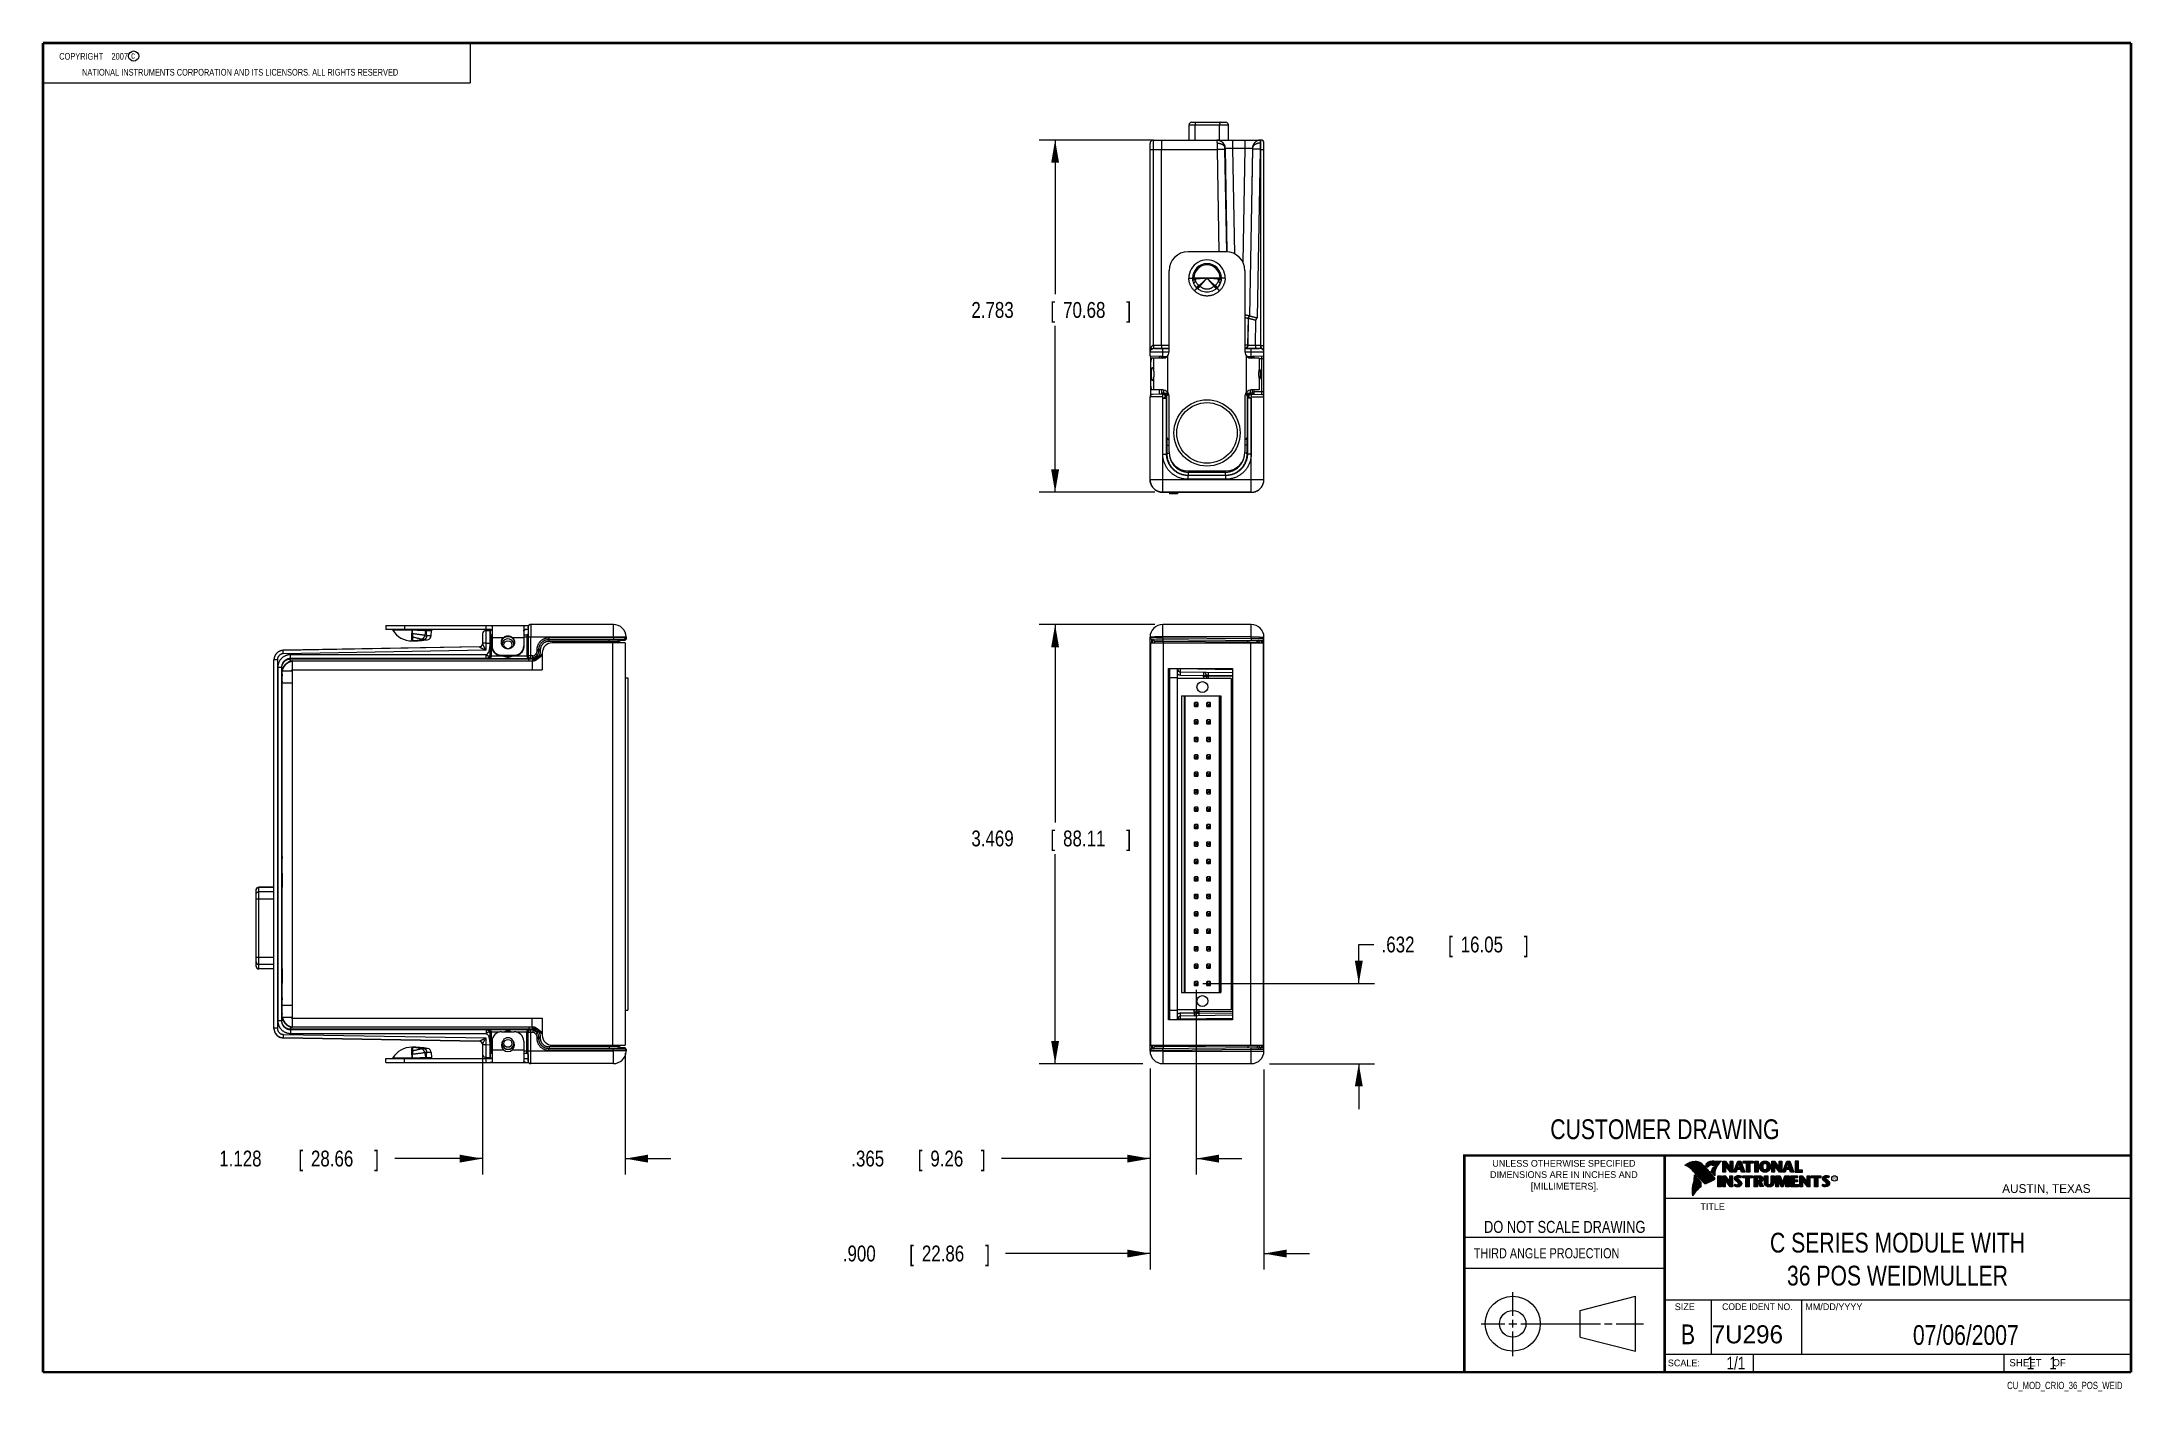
# Model space of a CAD drawing. Header units: inches. Extents: x 0.2 to 16.8, y 0.1 to 10.8.
import ezdxf
from ezdxf.enums import TextEntityAlignment as Align

# ---------------------------------------------------------------- set-up
doc = ezdxf.new("R2010")
doc.units = ezdxf.units.IN
doc.header["$LTSCALE"] = 0.935
doc.header["$MEASUREMENT"] = 0
doc.layers.get('0').update_dxf_attribs({"linetype": 'CONTINUOUS'})
doc.layers.add('DIMENSIONS', color=7, linetype='CONTINUOUS')
doc.styles.get("Standard").update_dxf_attribs({"font": 'txt', "width": 0.8})
doc.dimstyles.new('DIMSTYLE_1', dxfattribs={"dimtxt": 0.125, "dimasz": 0.18, "dimexe": 0.18, "dimexo": 0.0625, "dimgap": 0.09, "dimtad": 0, "dimtih": 1, "dimtoh": 1, "dimdec": 3, "dimzin": 4, "dimdsep": 46, "dimtxsty": 'STANDARD', "dimblk": '_FILLED', "dimblk1": '_FILLED', "dimblk2": '_FILLED', "dimcen": 0.09, "dimadec": 0, "dimazin": 0, "dimtp": 0.01, "dimtm": 0.01, "dimtfac": 1, "dimtdec": 3, "dimtofl": 0, "dimtmove": 0, "dimatfit": 3, "dimldrblk": '_FILLED', "dimfxl": 1, "dimtolj": 1, "dimtzin": 4, "dimarcsym": 0})

msp = doc.modelspace()

# ---------------------------------------------------------------- texts
at = {"color": 2, "linetype": 'CONTINUOUS', "width": 0.8}
for s, height, p in [('c', 0.053, (0.946, 10.6363)), ('NATIONAL INSTRUMENTS CORPORATION AND ITS LICENSORS. ALL RIGHTS RESERVED', 0.053, (0.5583, 10.5016)), ('THIRD ANGLE PROJECTION', 0.08, (11.5564, 1.1584))]:
    msp.add_text(s, height=height, dxfattribs=at).set_placement(p)
at = {"color": 7, "linetype": 'CONTINUOUS', "width": 0.8}
for s, height, p in [('CUSTOMER DRAWING', 0.15625, (13.0668, 2.1001)), ('DO NOT SCALE DRAWING', 0.095, (12.2754, 1.3592)), ('B', 0.1562, (13.2497, 0.4798))]:
    msp.add_text(s, height=height, dxfattribs=at).set_placement(p, align=Align.CENTER)
at = {"color": 2, "linetype": 'CONTINUOUS'}
for s, p in [('DIMENSIONS ARE IN INCHES AND', (12.2688, 1.7933)), ('UNLESS OTHERWISE SPECIFIED', (12.2688, 1.8819)), ('[MILLIMETERS].', (12.2746, 1.7015))]:
    msp.add_text(s, height=0.053254, dxfattribs=at).set_placement(p, align=Align.CENTER)
for s, height, p in [('R', 0.0217, (14.3971, 1.7782)), ('AUSTIN, TEXAS', 0.069617, (15.7327, 1.6745)), ('TITLE', 0.05325, (13.3474, 1.5397)), ('SIZE', 0.05325, (13.1451, 0.7494)), ('MM/DD/YYYY', 0.05325, (14.1765, 0.7494)), ('SCALE:', 0.05325, (13.0904, 0.3053)), ('SHEET    OF', 0.057262, (15.7892, 0.3052))]:
    msp.add_text(s, height=height, dxfattribs=at).set_placement(p)
at = {"color": 2, "linetype": 'CONTINUOUS', "width": 0.95}
msp.add_text('CODE IDENT NO.', height=0.053254, dxfattribs=at).set_placement((13.7978, 0.7494), align=Align.CENTER)
at = {"color": 7, "linetype": 'CONTINUOUS'}
msp.add_text('7U296', height=0.14316, dxfattribs=at).set_placement((13.4363, 0.4866))
at = {"color": 7, "linetype": 'CONTINUOUS', "width": 0.8}
msp.add_text('1/1', height=0.1, dxfattribs=at).set_placement((13.7025, 0.2805), align=Align.RIGHT)
at = {"color": 2, "linetype": 'CONTINUOUS', "width": 0.8}
msp.add_text('CU_MOD_CRIO_36_POS_WEID', height=0.057262, dxfattribs=at).set_placement((16.6837, 0.1254), align=Align.RIGHT)
at = {"color": 2, "linetype": 'CONTINUOUS', "insert": (0.3125, 10.6805), "char_height": 0.053, "width": 0.8904, "attachment_point": 1}
msp.add_mtext('    COPYRIGHT    2007', dxfattribs=at)
at = {"color": 7, "linetype": 'CONTINUOUS'}
for s, insert, char_height, width, attachment_point in [('C SERIES MODULE WITH\\P36 POS WEIDMULLER', (14.9051, 1.3603), 0.15625, 2.5, 2), ('07/06/2007 ', (15.4455, 0.6307), 0.15625, 1.375, 2), ('    1    1', (15.8075, 0.3805), 0.1, 0.8, 1)]:
    msp.add_mtext(s, dxfattribs=dict(at, insert=insert, char_height=char_height, width=width, attachment_point=attachment_point))

# ---------------------------------------------------------------- blocks, each defined once
blk = doc.blocks.new('_FILLED')
at = {"color": 0, "linetype": 'BYBLOCK'}
blk.add_solid([(0, 0), (-1, 0.174), (-1, -0.174)], dxfattribs=at)
blk = doc.blocks.new('*D0')
at = {"layer": 'DIMENSIONS', "color": 2, "linetype": 'CONTINUOUS'}
for p, q in [((3.722, 2.781), (3.722, 1.821)), ((4.851, 2.779), (4.851, 1.821)), ((3.722, 1.946), (3.03, 1.946)), ((4.851, 1.946), (5.211, 1.946))]:
    blk.add_line(p, q, dxfattribs=at)
at = {"layer": 'DIMENSIONS', "color": 2, "linetype": 'CONTINUOUS', "xscale": 0.18, "yscale": 0.18, "zscale": 0.18}
blk.add_blockref('_FILLED', (3.722, 1.946), dxfattribs=at)
at = {"layer": 'DIMENSIONS', "color": 2, "linetype": 'CONTINUOUS', "xscale": 0.18, "yscale": 0.18, "zscale": 0.18, "rotation": 180}
blk.add_blockref('_FILLED', (4.851, 1.946), dxfattribs=at)
at = {"layer": 'DIMENSIONS', "color": 2, "linetype": 'CONTINUOUS', "width": 0.8}
for s, p in [('1.128', (1.642, 1.884)), ('[', (2.267, 1.884)), ('28.66', (2.367, 1.884)), (']', (2.867, 1.884))]:
    blk.add_text(s, height=0.125, dxfattribs=at).set_placement(p)
blk = doc.blocks.new('*D1')
at = {"layer": 'DIMENSIONS', "color": 2, "linetype": 'CONTINUOUS'}
for p, q in [((9.036, 6.165), (8.123, 6.165)), ((8.248, 6.165), (8.248, 4.6)), ((8.248, 2.696), (8.248, 4.35)), ((8.942, 2.696), (8.123, 2.696))]:
    blk.add_line(p, q, dxfattribs=at)
at = {"layer": 'DIMENSIONS', "color": 2, "linetype": 'CONTINUOUS', "xscale": 0.18, "yscale": 0.18, "zscale": 0.18}
for p, rotation in [((8.248, 6.165), 90), ((8.248, 2.696), 270)]:
    blk.add_blockref('_FILLED', p, dxfattribs=dict(at, rotation=rotation))
at = {"layer": 'DIMENSIONS', "color": 2, "linetype": 'CONTINUOUS', "width": 0.8}
for s, p in [('3.469', (7.586, 4.413)), ('[', (8.211, 4.413)), ('88.11', (8.311, 4.413)), (']', (8.811, 4.413))]:
    blk.add_text(s, height=0.125, dxfattribs=at).set_placement(p)
blk = doc.blocks.new('*D2')
at = {"layer": 'DIMENSIONS', "color": 2, "linetype": 'CONTINUOUS'}
for p, q in [((8.998, 2.651), (8.998, 1.071)), ((9.898, 2.651), (9.898, 1.071)), ((8.998, 1.196), (7.857, 1.196)), ((9.898, 1.196), (10.258, 1.196))]:
    blk.add_line(p, q, dxfattribs=at)
at = {"layer": 'DIMENSIONS', "color": 2, "linetype": 'CONTINUOUS', "xscale": 0.18, "yscale": 0.18, "zscale": 0.18}
blk.add_blockref('_FILLED', (8.998, 1.196), dxfattribs=at)
at = {"layer": 'DIMENSIONS', "color": 2, "linetype": 'CONTINUOUS', "xscale": 0.18, "yscale": 0.18, "zscale": 0.18, "rotation": 180}
blk.add_blockref('_FILLED', (9.898, 1.196), dxfattribs=at)
at = {"layer": 'DIMENSIONS', "color": 2, "linetype": 'CONTINUOUS', "width": 0.8}
for s, p in [('.900', (6.57, 1.134)), ('[', (7.095, 1.134)), ('22.86', (7.195, 1.134)), (']', (7.695, 1.134))]:
    blk.add_text(s, height=0.125, dxfattribs=at).set_placement(p)
blk = doc.blocks.new('*D3')
at = {"layer": 'DIMENSIONS', "color": 2, "linetype": 'CONTINUOUS'}
for p, q in [((9.026, 9.993), (8.123, 9.993)), ((8.248, 9.993), (8.248, 8.775)), ((8.248, 7.21), (8.248, 8.525)), ((9.036, 7.21), (8.123, 7.21))]:
    blk.add_line(p, q, dxfattribs=at)
at = {"layer": 'DIMENSIONS', "color": 2, "linetype": 'CONTINUOUS', "xscale": 0.18, "yscale": 0.18, "zscale": 0.18}
for p, rotation in [((8.248, 9.993), 90), ((8.248, 7.21), 270)]:
    blk.add_blockref('_FILLED', p, dxfattribs=dict(at, rotation=rotation))
at = {"layer": 'DIMENSIONS', "color": 2, "linetype": 'CONTINUOUS', "width": 0.8}
for s, p in [('2.783', (7.586, 8.588)), ('[', (8.211, 8.588)), ('70.68', (8.311, 8.588)), (']', (8.811, 8.588))]:
    blk.add_text(s, height=0.125, dxfattribs=at).set_placement(p)
blk = doc.blocks.new('*D4')
at = {"layer": 'DIMENSIONS', "color": 2, "linetype": 'CONTINUOUS'}
for p, q in [((9.363, 3.28), (9.363, 1.821)), ((8.998, 2.658), (8.998, 1.821)), ((8.998, 1.946), (7.824, 1.946)), ((9.363, 1.946), (9.723, 1.946))]:
    blk.add_line(p, q, dxfattribs=at)
at = {"layer": 'DIMENSIONS', "color": 2, "linetype": 'CONTINUOUS', "xscale": 0.18, "yscale": 0.18, "zscale": 0.18}
blk.add_blockref('_FILLED', (8.998, 1.946), dxfattribs=at)
at = {"layer": 'DIMENSIONS', "color": 2, "linetype": 'CONTINUOUS', "xscale": 0.18, "yscale": 0.18, "zscale": 0.18, "rotation": 180}
blk.add_blockref('_FILLED', (9.363, 1.946), dxfattribs=at)
at = {"layer": 'DIMENSIONS', "color": 2, "linetype": 'CONTINUOUS', "width": 0.8}
for s, p in [('.365', (6.637, 1.884)), ('[', (7.162, 1.884)), ('9.26', (7.262, 1.884)), (']', (7.662, 1.884))]:
    blk.add_text(s, height=0.125, dxfattribs=at).set_placement(p)
blk = doc.blocks.new('*D5')
at = {"layer": 'DIMENSIONS', "color": 2, "linetype": 'CONTINUOUS'}
for p, q in [((10.648, 3.329), (10.648, 3.637)), ((10.648, 3.637), (10.766, 3.637)), ((9.415, 3.329), (10.773, 3.329)), ((9.941, 2.696), (10.773, 2.696)), ((10.648, 2.696), (10.648, 2.336))]:
    blk.add_line(p, q, dxfattribs=at)
at = {"layer": 'DIMENSIONS', "color": 2, "linetype": 'CONTINUOUS', "xscale": 0.18, "yscale": 0.18, "zscale": 0.18}
for p, rotation in [((10.648, 3.329), 270), ((10.648, 2.696), 90)]:
    blk.add_blockref('_FILLED', p, dxfattribs=dict(at, rotation=rotation))
at = {"layer": 'DIMENSIONS', "color": 2, "linetype": 'CONTINUOUS', "width": 0.8}
for s, p in [('.632', (10.828, 3.575)), ('[', (11.353, 3.575)), ('16.05', (11.453, 3.575)), (']', (11.953, 3.575))]:
    blk.add_text(s, height=0.125, dxfattribs=at).set_placement(p)

# ---------------------------------------------------------------- dimensions: what is measured, and where the dimension line sits
at = {"layer": 'DIMENSIONS', "color": 2, "linetype": 'CONTINUOUS'}
for base, p1, p2, angle, picture, middle in [((8.2483, 9.9929), (9.0358, 7.2102), (9.0261, 9.9929), 90, '*D3', (8.2483, 8.6502)), ((8.2483, 6.1654), (8.9424, 2.6964), (9.0358, 6.1654), 90, '*D1', (8.2483, 4.4752)), ((10.6483, 3.3285), (9.9408, 2.6964), (9.4149, 3.3285), 90, '*D5', (11.4408, 3.637)), ((3.7224, 1.9464), (4.8506, 2.7789), (3.7224, 2.7811), 180, '*D0', (2.3049, 1.9464))]:
    dim = msp.add_linear_dim(base=base, p1=p1, p2=p2, angle=angle, dimstyle='DIMSTYLE_1', dxfattribs=at)
    dim.commit()
    dim.dimension.update_dxf_attribs({"geometry": picture, "text_midpoint": middle, "dimtype": 160})
for base, p1, p2, picture, middle in [((9.3629, 1.9464), (8.9983, 2.6579), (9.3629, 3.2803), '*D4', (7.1992, 1.9464)), ((9.8983, 1.1964), (8.9983, 2.6513), (9.8983, 2.6513), '*D2', (7.1822, 1.1964))]:
    dim = msp.add_linear_dim(base=base, p1=p1, p2=p2, dimstyle='DIMSTYLE_1', dxfattribs=at)
    dim.commit()
    dim.dimension.update_dxf_attribs({"geometry": picture, "text_midpoint": middle, "dimtype": 160})

# ---------------------------------------------------------------- linework, layer by layer
at = {"color": 2, "linetype": 'CONTINUOUS'}
for p, q in [((0.25, 10.7586), (3.625, 10.7586)), ((0.25, 10.7586), (0.25, 10.4456)), ((3.625, 10.7586), (3.625, 10.4456)), ((0.25, 10.4456), (3.625, 10.4456)), ((13.0652, 1.9695), (16.745, 1.9695)), ((13.0652, 1.9695), (13.0652, 0.2605)), ((13.2311, 1.8934), (13.2311, 1.8949)), ((13.2347, 1.8921), (13.2347, 1.8972)), ((13.2382, 1.8907), (13.2382, 1.8994)), ((13.2418, 1.8892), (13.2418, 1.9015)), ((13.2453, 1.8876), (13.2453, 1.9035)), ((13.2489, 1.8858), (13.2489, 1.9054)), ((13.2524, 1.8839), (13.2524, 1.9069)), ((13.256, 1.8818), (13.256, 1.9084)), ((13.2596, 1.8796), (13.2596, 1.9098)), ((13.2631, 1.8772), (13.2631, 1.9111)), ((13.2667, 1.8747), (13.2667, 1.9124)), ((13.2702, 1.872), (13.2702, 1.9135)), ((13.2738, 1.869), (13.2738, 1.9146)), ((13.2773, 1.8658), (13.2773, 1.9155)), ((13.2809, 1.8624), (13.2809, 1.9164)), ((13.2844, 1.8587), (13.2844, 1.9173)), ((13.288, 1.8549), (13.288, 1.9181)), ((13.2915, 1.851), (13.2915, 1.9188)), ((13.2951, 1.8471), (13.2951, 1.9194)), ((13.2987, 1.8431), (13.2987, 1.9198)), ((13.3022, 1.8391), (13.3022, 1.92)), ((13.3058, 1.8351), (13.3058, 1.9201)), ((13.3093, 1.8311), (13.3093, 1.9201)), ((13.3129, 1.827), (13.3129, 1.9199)), ((13.3164, 1.8229), (13.3164, 1.9196)), ((13.32, 1.8188), (13.32, 1.9192)), ((13.3235, 1.8146), (13.3235, 1.9186)), ((13.3271, 1.8104), (13.3271, 1.9179)), ((13.3306, 1.8062), (13.3306, 1.9172)), ((13.3342, 1.802), (13.3342, 1.9163)), ((13.3378, 1.7978), (13.3378, 1.9151)), ((13.3413, 1.7937), (13.3413, 1.9138)), ((13.3449, 1.7897), (13.3449, 1.9122)), ((13.3484, 1.7856), (13.3484, 1.9103)), ((13.352, 1.7817), (13.352, 1.9081)), ((13.3555, 1.7778), (13.3555, 1.9055)), ((13.3591, 1.7739), (13.3591, 1.9026)), ((13.3626, 1.7701), (13.3626, 1.8991)), ((13.3662, 1.7663), (13.3662, 1.8952)), ((13.3697, 1.7625), (13.3697, 1.8915)), ((13.3733, 1.7588), (13.3733, 1.8878)), ((13.3769, 1.7556), (13.3769, 1.8841)), ((13.3804, 1.7529), (13.3804, 1.8803)), ((13.384, 1.7512), (13.384, 1.8766)), ((13.3875, 1.7509), (13.3875, 1.8728)), ((13.4022, 1.878), (13.3901, 1.8922)), ((13.3911, 1.7518), (13.3911, 1.8691)), ((13.4029, 1.881), (13.3927, 1.893)), ((13.3946, 1.8908), (13.3946, 1.8999)), ((13.3946, 1.7533), (13.3946, 1.8653)), ((13.3982, 1.8866), (13.3982, 1.9062)), ((13.3982, 1.7548), (13.3982, 1.8615)), ((13.4017, 1.8824), (13.4017, 1.9101)), ((13.4017, 1.7563), (13.4017, 1.8574)), ((13.4053, 1.8823), (13.4053, 1.9129)), ((13.4053, 1.7578), (13.4053, 1.8531)), ((13.4088, 1.8844), (13.4088, 1.915)), ((13.4088, 1.7593), (13.4088, 1.8488)), ((13.4124, 1.887), (13.4124, 1.9167)), ((13.4124, 1.7609), (13.4124, 1.8445)), ((13.4159, 1.89), (13.4159, 1.9182)), ((13.4159, 1.7625), (13.4159, 1.8402)), ((13.4195, 1.8937), (13.4195, 1.9193)), ((13.4195, 1.7641), (13.4195, 1.8359)), ((13.4231, 1.8964), (13.4231, 1.9203)), ((13.4231, 1.7657), (13.4231, 1.8316)), ((13.4266, 1.8982), (13.4266, 1.9209)), ((13.4266, 1.7674), (13.4266, 1.8273)), ((13.4302, 1.8995), (13.4302, 1.9214)), ((13.4302, 1.7691), (13.4302, 1.823)), ((13.4414, 1.8328), (13.4319, 1.8437)), ((13.4337, 1.8997), (13.4337, 1.922)), ((13.4337, 1.7708), (13.4337, 1.8187)), ((13.4433, 1.8344), (13.4349, 1.844)), ((13.4373, 1.8991), (13.4373, 1.9224)), ((13.4373, 1.8413), (13.4373, 1.8491)), ((13.4408, 1.898), (13.4408, 1.9228)), ((13.4408, 1.8372), (13.4408, 1.8572)), ((13.4444, 1.8972), (13.4444, 1.9231)), ((13.4444, 1.8331), (13.4444, 1.8665)), ((13.4479, 1.8969), (13.4479, 1.9234)), ((13.4479, 1.8288), (13.4479, 1.873)), ((13.4515, 1.8966), (13.4515, 1.9236)), ((13.4515, 1.8247), (13.4515, 1.8764)), ((13.4529, 1.9261), (13.5132, 1.9271)), ((13.453, 1.9236), (13.5067, 1.9245)), ((13.455, 1.8965), (13.455, 1.9237)), ((13.455, 1.8207), (13.455, 1.878)), ((13.4586, 1.8964), (13.4586, 1.9237)), ((13.4586, 1.8303), (13.4586, 1.879)), ((13.4622, 1.8957), (13.4622, 1.9238)), ((13.4622, 1.8535), (13.4622, 1.8795)), ((13.4657, 1.8935), (13.4657, 1.9238)), ((13.4657, 1.8636), (13.4657, 1.8798)), ((13.4693, 1.872), (13.4693, 1.9239)), ((13.4728, 1.8794), (13.4728, 1.9239)), ((13.4764, 1.8859), (13.4764, 1.924)), ((13.4799, 1.8919), (13.4799, 1.924)), ((13.4835, 1.8973), (13.4835, 1.9241)), ((13.487, 1.9023), (13.487, 1.9242)), ((13.4906, 1.9069), (13.4906, 1.9242)), ((13.4941, 1.9112), (13.4941, 1.9243)), ((13.4977, 1.9153), (13.4977, 1.9243)), ((13.5013, 1.9191), (13.5013, 1.9244)), ((13.5261, 1.9263), (13.5451, 1.9263)), ((13.5261, 1.839), (13.5261, 1.9263)), ((13.5466, 1.839), (13.5261, 1.839)), ((13.5286, 1.9237), (13.5439, 1.9237)), ((13.5286, 1.8415), (13.5286, 1.9237)), ((13.5441, 1.8415), (13.5286, 1.8415)), ((13.5332, 1.8415), (13.5332, 1.9237)), ((13.5367, 1.8415), (13.5367, 1.9237)), ((13.5402, 1.8415), (13.5402, 1.9237)), ((13.5441, 1.8976), (13.5437, 1.9237)), ((13.5439, 1.9237), (13.5854, 1.869)), ((13.5873, 1.8415), (13.5441, 1.8976)), ((13.5441, 1.8976), (13.5441, 1.8415)), ((13.5451, 1.9263), (13.5829, 1.8765)), ((13.586, 1.839), (13.5466, 1.8902)), ((13.5466, 1.8902), (13.5466, 1.839)), ((13.5471, 1.8936), (13.5471, 1.9194)), ((13.5506, 1.8891), (13.5506, 1.9149)), ((13.5541, 1.8846), (13.5541, 1.9103)), ((13.5576, 1.8801), (13.5576, 1.9057)), ((13.561, 1.8756), (13.561, 1.9011)), ((13.5645, 1.8711), (13.5645, 1.8965)), ((13.568, 1.8665), (13.568, 1.8919)), ((13.5715, 1.862), (13.5715, 1.8874)), ((13.575, 1.8575), (13.575, 1.8828)), ((13.5784, 1.853), (13.5784, 1.8782)), ((13.5819, 1.8485), (13.5819, 1.8736)), ((13.5829, 1.9263), (13.6036, 1.9263)), ((13.5829, 1.8765), (13.5829, 1.9263)), ((13.5854, 1.9237), (13.6011, 1.9237)), ((13.5854, 1.869), (13.5854, 1.9237)), ((13.5854, 1.844), (13.5854, 1.869)), ((13.6036, 1.839), (13.586, 1.839)), ((13.6011, 1.8415), (13.5873, 1.8415)), ((13.5889, 1.8415), (13.5889, 1.9237)), ((13.5923, 1.8415), (13.5923, 1.9237)), ((13.5958, 1.8415), (13.5958, 1.9237)), ((13.5993, 1.8415), (13.5993, 1.9237)), ((13.6011, 1.9237), (13.6011, 1.8415)), ((13.6036, 1.9263), (13.6036, 1.839)), ((13.6088, 1.839), (13.6444, 1.9262)), ((13.6294, 1.839), (13.6088, 1.839)), ((13.6125, 1.8415), (13.6461, 1.9237)), ((13.6277, 1.8415), (13.6125, 1.8415)), ((13.6167, 1.8415), (13.6167, 1.8516)), ((13.6201, 1.8415), (13.6201, 1.8601)), ((13.6236, 1.8415), (13.6236, 1.8686)), ((13.6271, 1.8415), (13.6271, 1.8771)), ((13.6361, 1.8623), (13.6277, 1.8415)), ((13.6378, 1.8598), (13.6294, 1.839)), ((13.6306, 1.8486), (13.6306, 1.8857)), ((13.634, 1.8573), (13.634, 1.8942)), ((13.6665, 1.8623), (13.6361, 1.8623)), ((13.6375, 1.8623), (13.6375, 1.9027)), ((13.6647, 1.8598), (13.6378, 1.8598)), ((13.6388, 1.8711), (13.65, 1.9073)), ((13.6639, 1.8711), (13.6388, 1.8711)), ((13.641, 1.8781), (13.641, 1.9112)), ((13.641, 1.8623), (13.641, 1.8711)), ((13.6423, 1.8736), (13.6519, 1.9048)), ((13.6606, 1.8736), (13.6423, 1.8736)), ((13.6444, 1.9262), (13.6664, 1.9262)), ((13.6445, 1.8893), (13.6445, 1.9197)), ((13.6445, 1.8623), (13.6445, 1.8711)), ((13.6461, 1.9237), (13.6647, 1.9237)), ((13.6479, 1.9006), (13.6479, 1.9237)), ((13.6479, 1.8623), (13.6479, 1.8711)), ((13.65, 1.9073), (13.6541, 1.9073)), ((13.6514, 1.9073), (13.6514, 1.9237)), ((13.6514, 1.8623), (13.6514, 1.8711)), ((13.6519, 1.9048), (13.6521, 1.9048)), ((13.6521, 1.9048), (13.6606, 1.8736)), ((13.6541, 1.9073), (13.6639, 1.8711)), ((13.6549, 1.9043), (13.6549, 1.9237)), ((13.6549, 1.8623), (13.6549, 1.8711)), ((13.6584, 1.8915), (13.6584, 1.9237)), ((13.6584, 1.8623), (13.6584, 1.8711)), ((13.6618, 1.8787), (13.6618, 1.9237)), ((13.6618, 1.8623), (13.6618, 1.8711)), ((13.6647, 1.9237), (13.6959, 1.8415)), ((13.6717, 1.839), (13.6647, 1.8598)), ((13.6653, 1.8623), (13.6653, 1.922)), ((13.6664, 1.9262), (13.6995, 1.839)), ((13.6735, 1.8415), (13.6665, 1.8623)), ((13.6688, 1.8555), (13.6688, 1.9128)), ((13.6995, 1.839), (13.6717, 1.839)), ((13.6723, 1.8452), (13.6723, 1.9037)), ((13.6959, 1.8415), (13.6735, 1.8415)), ((13.6757, 1.8415), (13.6757, 1.8945)), ((13.6792, 1.8415), (13.6792, 1.8854)), ((13.6827, 1.8415), (13.6827, 1.8762)), ((13.6862, 1.8415), (13.6862, 1.8671)), ((13.6866, 1.9262), (13.7634, 1.9262)), ((13.6866, 1.9099), (13.6866, 1.9262)), ((13.7118, 1.9099), (13.6866, 1.9099)), ((13.6891, 1.9237), (13.7609, 1.9237)), ((13.6891, 1.9125), (13.6891, 1.9237)), ((13.7143, 1.9125), (13.6891, 1.9125)), ((13.6896, 1.8415), (13.6896, 1.8579)), ((13.6931, 1.9125), (13.6931, 1.9237)), ((13.6931, 1.8415), (13.6931, 1.8488)), ((13.6966, 1.9125), (13.6966, 1.9237)), ((13.7001, 1.9125), (13.7001, 1.9237)), ((13.7035, 1.9125), (13.7035, 1.9237)), ((13.707, 1.9125), (13.707, 1.9237)), ((13.7105, 1.9125), (13.7105, 1.9237)), ((13.7118, 1.839), (13.7118, 1.9099)), ((13.7382, 1.839), (13.7118, 1.839)), ((13.7143, 1.9125), (13.714, 1.9237)), ((13.7143, 1.8415), (13.7143, 1.9125)), ((13.7357, 1.8415), (13.7143, 1.8415)), ((13.7174, 1.8415), (13.7174, 1.9237)), ((13.7209, 1.8415), (13.7209, 1.9237)), ((13.7244, 1.8415), (13.7244, 1.9237)), ((13.7279, 1.8415), (13.7279, 1.9237)), ((13.7313, 1.8415), (13.7313, 1.9237)), ((13.7357, 1.9125), (13.7348, 1.9237)), ((13.7609, 1.9125), (13.7357, 1.9125)), ((13.7357, 1.9125), (13.7357, 1.8415)), ((13.7634, 1.9099), (13.7382, 1.9099)), ((13.7382, 1.9099), (13.7382, 1.839)), ((13.7383, 1.9125), (13.7383, 1.9237)), ((13.7418, 1.9125), (13.7418, 1.9237)), ((13.7452, 1.9125), (13.7452, 1.9237)), ((13.7487, 1.9125), (13.7487, 1.9237)), ((13.7522, 1.9125), (13.7522, 1.9237)), ((13.7557, 1.9125), (13.7557, 1.9237)), ((13.7591, 1.9125), (13.7591, 1.9237)), ((13.7609, 1.9237), (13.7609, 1.9125)), ((13.7634, 1.9262), (13.7634, 1.9099)), ((13.7768, 1.9262), (13.8031, 1.9262)), ((13.7768, 1.839), (13.7768, 1.9262)), ((13.8031, 1.839), (13.7768, 1.839)), ((13.7794, 1.9237), (13.8006, 1.9237)), ((13.7794, 1.8415), (13.7794, 1.9237)), ((13.8006, 1.8415), (13.7794, 1.8415)), ((13.7835, 1.8415), (13.7835, 1.9237)), ((13.787, 1.8415), (13.787, 1.9237)), ((13.7904, 1.8415), (13.7904, 1.9237)), ((13.7939, 1.8415), (13.7939, 1.9237)), ((13.7974, 1.8415), (13.7974, 1.9237)), ((13.8006, 1.9237), (13.8006, 1.8415)), ((13.8031, 1.9262), (13.8031, 1.839)), ((13.8154, 1.8853), (13.8155, 1.8871)), ((13.8154, 1.8834), (13.8154, 1.8853)), ((13.8154, 1.8816), (13.8154, 1.8834)), ((13.8155, 1.8797), (13.8154, 1.8816)), ((13.8155, 1.8871), (13.8157, 1.8889)), ((13.8157, 1.8779), (13.8155, 1.8797)), ((13.8157, 1.8889), (13.8159, 1.8907)), ((13.8159, 1.876), (13.8157, 1.8779)), ((13.8159, 1.8907), (13.8161, 1.8924)), ((13.8162, 1.8742), (13.8159, 1.876)), ((13.8161, 1.8924), (13.8165, 1.8941)), ((13.8166, 1.8724), (13.8162, 1.8742)), ((13.8165, 1.8941), (13.8169, 1.8958)), ((13.817, 1.8706), (13.8166, 1.8724)), ((13.8169, 1.8958), (13.8174, 1.8975)), ((13.8174, 1.8689), (13.817, 1.8706)), ((13.8174, 1.8975), (13.8179, 1.8991)), ((13.8179, 1.8672), (13.8174, 1.8689)), ((13.8179, 1.8991), (13.8185, 1.9006)), ((13.8179, 1.8852), (13.818, 1.8869)), ((13.8179, 1.8834), (13.8179, 1.8852)), ((13.818, 1.8817), (13.8179, 1.8834)), ((13.8185, 1.8655), (13.8179, 1.8672)), ((13.818, 1.8869), (13.8182, 1.8886)), ((13.8181, 1.8799), (13.818, 1.8817)), ((13.8182, 1.8781), (13.8181, 1.8799)), ((13.8182, 1.8886), (13.8184, 1.8903)), ((13.8184, 1.8764), (13.8182, 1.8781)), ((13.8184, 1.8903), (13.8186, 1.892)), ((13.8187, 1.8746), (13.8184, 1.8764)), ((13.8185, 1.9006), (13.8191, 1.9021)), ((13.8191, 1.8639), (13.8185, 1.8655)), ((13.8186, 1.892), (13.819, 1.8936)), ((13.8191, 1.8729), (13.8187, 1.8746)), ((13.819, 1.8936), (13.8193, 1.8952)), ((13.8191, 1.9021), (13.8198, 1.9036)), ((13.8194, 1.8712), (13.8191, 1.8729)), ((13.8198, 1.8623), (13.8191, 1.8639)), ((13.8193, 1.8952), (13.8198, 1.8967)), ((13.8199, 1.8696), (13.8194, 1.8712)), ((13.8198, 1.9036), (13.8206, 1.9051)), ((13.8198, 1.8967), (13.8203, 1.8982)), ((13.8205, 1.8607), (13.8198, 1.8623)), ((13.8204, 1.8679), (13.8199, 1.8696)), ((13.8203, 1.8982), (13.8208, 1.8997)), ((13.8209, 1.8664), (13.8204, 1.8679)), ((13.8213, 1.8592), (13.8205, 1.8607)), ((13.8206, 1.9051), (13.8214, 1.9065)), ((13.8208, 1.8997), (13.8214, 1.9011)), ((13.8209, 1.8664), (13.8208, 1.8997)), ((13.8215, 1.8648), (13.8209, 1.8664)), ((13.8221, 1.8578), (13.8213, 1.8592)), ((13.8214, 1.9065), (13.8223, 1.9079)), ((13.8214, 1.9011), (13.8221, 1.9025)), ((13.8221, 1.8633), (13.8215, 1.8648)), ((13.8221, 1.9025), (13.8228, 1.9038)), ((13.8228, 1.8619), (13.8221, 1.8633)), ((13.823, 1.8563), (13.8221, 1.8578)), ((13.8223, 1.9079), (13.8232, 1.9092)), ((13.8228, 1.9038), (13.8236, 1.9052)), ((13.8235, 1.8604), (13.8228, 1.8619)), ((13.8239, 1.855), (13.823, 1.8563)), ((13.8232, 1.9092), (13.8243, 1.9106)), ((13.8243, 1.8591), (13.8235, 1.8604)), ((13.8236, 1.9052), (13.8244, 1.9065)), ((13.8249, 1.8536), (13.8239, 1.855)), ((13.8243, 1.9106), (13.8253, 1.9119)), ((13.8243, 1.8591), (13.8244, 1.9065)), ((13.8251, 1.8577), (13.8243, 1.8591)), ((13.8244, 1.9065), (13.8253, 1.9077)), ((13.826, 1.8523), (13.8249, 1.8536)), ((13.826, 1.8564), (13.8251, 1.8577)), ((13.8253, 1.9119), (13.8265, 1.9132)), ((13.8253, 1.9077), (13.8262, 1.909)), ((13.8269, 1.8552), (13.826, 1.8564)), ((13.8271, 1.8511), (13.826, 1.8523)), ((13.8262, 1.909), (13.8273, 1.9102)), ((13.8265, 1.9132), (13.8276, 1.9144)), ((13.8279, 1.854), (13.8269, 1.8552)), ((13.8282, 1.8499), (13.8271, 1.8511)), ((13.8273, 1.9102), (13.8283, 1.9114)), ((13.8276, 1.9144), (13.8288, 1.9156)), ((13.8279, 1.854), (13.8283, 1.9114)), ((13.8289, 1.8528), (13.8279, 1.854)), ((13.8294, 1.8487), (13.8282, 1.8499)), ((13.8283, 1.9114), (13.8294, 1.9126)), ((13.8288, 1.9156), (13.8301, 1.9167)), ((13.83, 1.8517), (13.8289, 1.8528)), ((13.8294, 1.9126), (13.8306, 1.9137)), ((13.8306, 1.8476), (13.8294, 1.8487)), ((13.8311, 1.8506), (13.83, 1.8517)), ((13.8301, 1.9167), (13.8314, 1.9178)), ((13.8306, 1.9137), (13.8318, 1.9148)), ((13.8319, 1.8466), (13.8306, 1.8476)), ((13.8311, 1.8506), (13.8318, 1.9148)), ((13.8323, 1.8496), (13.8311, 1.8506)), ((13.8314, 1.9178), (13.8327, 1.9188)), ((13.8318, 1.9148), (13.833, 1.9158)), ((13.8332, 1.8456), (13.8319, 1.8466)), ((13.8335, 1.8486), (13.8323, 1.8496)), ((13.8327, 1.9188), (13.834, 1.9198)), ((13.833, 1.9158), (13.8342, 1.9168)), ((13.8346, 1.8447), (13.8332, 1.8456)), ((13.8347, 1.8477), (13.8335, 1.8486)), ((13.834, 1.9198), (13.8354, 1.9207)), ((13.8342, 1.9168), (13.8355, 1.9177)), ((13.836, 1.8438), (13.8346, 1.8447)), ((13.8347, 1.8477), (13.8355, 1.9177)), ((13.836, 1.8468), (13.8347, 1.8477)), ((13.8354, 1.9207), (13.8368, 1.9215)), ((13.8355, 1.9177), (13.8368, 1.9185)), ((13.8373, 1.846), (13.836, 1.8468)), ((13.8374, 1.843), (13.836, 1.8438)), ((13.8368, 1.9215), (13.8382, 1.9223)), ((13.8368, 1.9185), (13.8381, 1.9193)), ((13.8386, 1.8452), (13.8373, 1.846)), ((13.839, 1.8423), (13.8374, 1.843)), ((13.8381, 1.9193), (13.8394, 1.92)), ((13.8386, 1.8452), (13.8381, 1.9193)), ((13.8382, 1.9223), (13.8397, 1.923)), ((13.84, 1.8445), (13.8386, 1.8452)), ((13.8405, 1.8416), (13.839, 1.8423)), ((13.8394, 1.92), (13.8408, 1.9207)), ((13.8397, 1.923), (13.8412, 1.9237)), ((13.8397, 1.8857), (13.8398, 1.8868)), ((13.8397, 1.8845), (13.8397, 1.8857)), ((13.8397, 1.8833), (13.8397, 1.8845)), ((13.8397, 1.8821), (13.8397, 1.8833)), ((13.8397, 1.8809), (13.8397, 1.8821)), ((13.8398, 1.8796), (13.8397, 1.8809)), ((13.8398, 1.8868), (13.8399, 1.888)), ((13.8399, 1.8784), (13.8398, 1.8796)), ((13.8399, 1.888), (13.84, 1.8891)), ((13.84, 1.8773), (13.8399, 1.8784)), ((13.84, 1.8891), (13.8401, 1.8902)), ((13.8401, 1.8761), (13.84, 1.8773)), ((13.8415, 1.8439), (13.84, 1.8445)), ((13.8401, 1.8902), (13.8402, 1.8913)), ((13.8402, 1.8749), (13.8401, 1.8761)), ((13.8402, 1.8913), (13.8403, 1.8924)), ((13.8404, 1.8738), (13.8402, 1.8749)), ((13.8403, 1.8924), (13.8405, 1.8934)), ((13.8405, 1.8727), (13.8404, 1.8738)), ((13.8405, 1.8934), (13.8407, 1.8944)), ((13.8407, 1.8716), (13.8405, 1.8727)), ((13.8421, 1.8409), (13.8405, 1.8416)), ((13.8407, 1.8944), (13.8409, 1.8954)), ((13.841, 1.8706), (13.8407, 1.8716)), ((13.8408, 1.9207), (13.8422, 1.9213)), ((13.8409, 1.8954), (13.8411, 1.8963)), ((13.8412, 1.8696), (13.841, 1.8706)), ((13.8411, 1.8963), (13.8414, 1.8972)), ((13.8412, 1.9237), (13.8427, 1.9243)), ((13.8414, 1.8686), (13.8412, 1.8696)), ((13.8414, 1.8972), (13.8416, 1.8981)), ((13.8417, 1.8677), (13.8414, 1.8686)), ((13.8415, 1.8439), (13.8417, 1.8678)), ((13.843, 1.8433), (13.8415, 1.8439)), ((13.8416, 1.8981), (13.8419, 1.899)), ((13.842, 1.8667), (13.8417, 1.8677)), ((13.8419, 1.899), (13.8422, 1.8999)), ((13.842, 1.8991), (13.8422, 1.9213)), ((13.8423, 1.8658), (13.842, 1.8667)), ((13.8438, 1.8404), (13.8421, 1.8409)), ((13.8422, 1.9213), (13.8436, 1.9219)), ((13.8422, 1.8999), (13.8426, 1.9007)), ((13.8422, 1.8844), (13.8423, 1.8856)), ((13.8422, 1.8833), (13.8422, 1.8844)), ((13.8422, 1.8821), (13.8422, 1.8833)), ((13.8423, 1.8809), (13.8422, 1.8821)), ((13.8423, 1.8867), (13.8424, 1.8878)), ((13.8423, 1.8856), (13.8423, 1.8867)), ((13.8423, 1.8798), (13.8423, 1.8809)), ((13.8424, 1.8786), (13.8423, 1.8798)), ((13.8427, 1.865), (13.8423, 1.8658)), ((13.8424, 1.8878), (13.8425, 1.8889)), ((13.8425, 1.8775), (13.8424, 1.8786)), ((13.8425, 1.8889), (13.8426, 1.89)), ((13.8426, 1.8764), (13.8425, 1.8775)), ((13.8426, 1.9007), (13.843, 1.9016)), ((13.8426, 1.89), (13.8427, 1.891)), ((13.8427, 1.8753), (13.8426, 1.8764)), ((13.8427, 1.9243), (13.8443, 1.9248)), ((13.8427, 1.891), (13.8428, 1.892)), ((13.8429, 1.8742), (13.8427, 1.8753)), ((13.8431, 1.8641), (13.8427, 1.865)), ((13.8428, 1.892), (13.843, 1.893)), ((13.843, 1.8731), (13.8429, 1.8742)), ((13.843, 1.9016), (13.8434, 1.9024)), ((13.843, 1.893), (13.8432, 1.8939)), ((13.8432, 1.8721), (13.843, 1.8731)), ((13.8445, 1.8428), (13.843, 1.8433)), ((13.8434, 1.8633), (13.8431, 1.8641)), ((13.8432, 1.8939), (13.8434, 1.8948)), ((13.8434, 1.8712), (13.8432, 1.8721)), ((13.8434, 1.9024), (13.8438, 1.9032)), ((13.8434, 1.8948), (13.8436, 1.8957)), ((13.8436, 1.8702), (13.8434, 1.8712)), ((13.8439, 1.8625), (13.8434, 1.8633)), ((13.8436, 1.9219), (13.8451, 1.9224)), ((13.8436, 1.8957), (13.8438, 1.8965)), ((13.8439, 1.8693), (13.8436, 1.8702)), ((13.8438, 1.9032), (13.8443, 1.904)), ((13.8438, 1.8965), (13.844, 1.8974)), ((13.8455, 1.8399), (13.8438, 1.8404)), ((13.8441, 1.8684), (13.8439, 1.8693)), ((13.8443, 1.8617), (13.8439, 1.8625)), ((13.844, 1.8974), (13.8443, 1.8982)), ((13.8444, 1.8676), (13.8441, 1.8684)), ((13.8443, 1.9248), (13.8459, 1.9253)), ((13.8443, 1.904), (13.8447, 1.9047)), ((13.8443, 1.8982), (13.8446, 1.899)), ((13.8448, 1.8609), (13.8443, 1.8617)), ((13.8447, 1.8667), (13.8444, 1.8676)), ((13.8462, 1.8423), (13.8445, 1.8428)), ((13.8446, 1.899), (13.8449, 1.8997)), ((13.8447, 1.9047), (13.8453, 1.9055)), ((13.845, 1.8659), (13.8447, 1.8667)), ((13.8453, 1.8602), (13.8448, 1.8609)), ((13.8449, 1.8997), (13.8453, 1.9005)), ((13.8454, 1.8651), (13.845, 1.8659)), ((13.8451, 1.9224), (13.8466, 1.9229)), ((13.8453, 1.9055), (13.8451, 1.9224)), ((13.8453, 1.9055), (13.8458, 1.9062)), ((13.8453, 1.9005), (13.8456, 1.9012)), ((13.8458, 1.8595), (13.8453, 1.8602)), ((13.8457, 1.8644), (13.8454, 1.8651)), ((13.8473, 1.8395), (13.8455, 1.8399)), ((13.8456, 1.9012), (13.846, 1.902)), ((13.8461, 1.8637), (13.8457, 1.8644)), ((13.8458, 1.9062), (13.8464, 1.9068)), ((13.8464, 1.8588), (13.8458, 1.8595)), ((13.846, 1.8424), (13.8458, 1.8595)), ((13.8459, 1.9253), (13.8476, 1.9257)), ((13.846, 1.902), (13.8464, 1.9027)), ((13.8465, 1.863), (13.8461, 1.8637)), ((13.8478, 1.8419), (13.8462, 1.8423)), ((13.8464, 1.9068), (13.847, 1.9074)), ((13.8464, 1.9027), (13.8468, 1.9033)), ((13.847, 1.8581), (13.8464, 1.8588)), ((13.8469, 1.8623), (13.8465, 1.863)), ((13.8466, 1.9229), (13.8481, 1.9233)), ((13.8468, 1.9033), (13.8473, 1.9039)), ((13.8473, 1.8617), (13.8469, 1.8623)), ((13.847, 1.9074), (13.8477, 1.908)), ((13.8477, 1.8575), (13.847, 1.8581)), ((13.8473, 1.9039), (13.8478, 1.9045)), ((13.8478, 1.8611), (13.8473, 1.8617)), ((13.8491, 1.8391), (13.8473, 1.8395)), ((13.8476, 1.9257), (13.8492, 1.9261)), ((13.8477, 1.908), (13.8483, 1.9086)), ((13.8483, 1.857), (13.8477, 1.8575)), ((13.8478, 1.9045), (13.8482, 1.9051)), ((13.8483, 1.8605), (13.8478, 1.8611)), ((13.8495, 1.8416), (13.8478, 1.8419)), ((13.8481, 1.9233), (13.8497, 1.9236)), ((13.8482, 1.9051), (13.8488, 1.9056)), ((13.8483, 1.9086), (13.849, 1.9091)), ((13.8488, 1.8599), (13.8483, 1.8605)), ((13.849, 1.8564), (13.8483, 1.857)), ((13.8488, 1.9056), (13.8493, 1.9061)), ((13.8494, 1.8594), (13.8488, 1.8599)), ((13.849, 1.9091), (13.8497, 1.9095)), ((13.8498, 1.8559), (13.849, 1.8564)), ((13.8509, 1.8388), (13.8491, 1.8391)), ((13.8492, 1.9261), (13.8509, 1.9264)), ((13.8493, 1.9061), (13.8498, 1.9065)), ((13.8499, 1.8589), (13.8494, 1.8594)), ((13.8495, 1.9094), (13.8495, 1.9236)), ((13.8495, 1.8416), (13.8495, 1.8561)), ((13.8513, 1.8413), (13.8495, 1.8416)), ((13.8497, 1.9236), (13.8513, 1.9239)), ((13.8497, 1.9095), (13.8505, 1.9099)), ((13.8498, 1.9065), (13.8504, 1.9069)), ((13.8505, 1.8555), (13.8498, 1.8559)), ((13.8505, 1.8585), (13.8499, 1.8589)), ((13.8504, 1.9069), (13.851, 1.9073)), ((13.8505, 1.9099), (13.8512, 1.9103)), ((13.8511, 1.8581), (13.8505, 1.8585)), ((13.8513, 1.8551), (13.8505, 1.8555)), ((13.8509, 1.9264), (13.8527, 1.9266)), ((13.8528, 1.8386), (13.8509, 1.8388)), ((13.851, 1.9073), (13.8516, 1.9077)), ((13.8518, 1.8577), (13.8511, 1.8581)), ((13.8512, 1.9103), (13.852, 1.9106)), ((13.8513, 1.9239), (13.853, 1.9241)), ((13.8521, 1.8547), (13.8513, 1.8551)), ((13.853, 1.8411), (13.8513, 1.8413)), ((13.8516, 1.9077), (13.8523, 1.908)), ((13.8524, 1.8574), (13.8518, 1.8577)), ((13.852, 1.9106), (13.8528, 1.9109)), ((13.853, 1.8544), (13.8521, 1.8547)), ((13.8523, 1.908), (13.8529, 1.9083)), ((13.8531, 1.8571), (13.8524, 1.8574)), ((13.8527, 1.9266), (13.8544, 1.9268)), ((13.8528, 1.9109), (13.8536, 1.9111)), ((13.8547, 1.8384), (13.8528, 1.8386)), ((13.8529, 1.9083), (13.8536, 1.9085)), ((13.853, 1.9241), (13.8546, 1.9243)), ((13.853, 1.9109), (13.853, 1.9241)), ((13.8538, 1.8542), (13.853, 1.8544)), ((13.853, 1.8411), (13.853, 1.8544)), ((13.8548, 1.841), (13.853, 1.8411)), ((13.8538, 1.8568), (13.8531, 1.8571)), ((13.8536, 1.9111), (13.8545, 1.9113)), ((13.8536, 1.9085), (13.8543, 1.9087)), ((13.8545, 1.8566), (13.8538, 1.8568)), ((13.8547, 1.854), (13.8538, 1.8542)), ((13.8543, 1.9087), (13.855, 1.9089)), ((13.8544, 1.9268), (13.8561, 1.9269)), ((13.8545, 1.9113), (13.8553, 1.9115)), ((13.8552, 1.8564), (13.8545, 1.8566)), ((13.8546, 1.9243), (13.8563, 1.9244)), ((13.8556, 1.8538), (13.8547, 1.854)), ((13.8565, 1.8384), (13.8547, 1.8384)), ((13.8566, 1.8409), (13.8548, 1.841)), ((13.855, 1.9089), (13.8557, 1.909)), ((13.8559, 1.8563), (13.8552, 1.8564)), ((13.8553, 1.9115), (13.8562, 1.9116)), ((13.8565, 1.8537), (13.8556, 1.8538)), ((13.8557, 1.909), (13.8565, 1.9091)), ((13.8567, 1.8562), (13.8559, 1.8563)), ((13.8561, 1.9269), (13.8579, 1.927)), ((13.8562, 1.9116), (13.8571, 1.9117)), ((13.8563, 1.9244), (13.8579, 1.9245)), ((13.8565, 1.9116), (13.8565, 1.9244)), ((13.8565, 1.9091), (13.8572, 1.9092)), ((13.8574, 1.8537), (13.8565, 1.8537)), ((13.8565, 1.8409), (13.8565, 1.8537)), ((13.8584, 1.8383), (13.8565, 1.8384)), ((13.8584, 1.8408), (13.8566, 1.8409)), ((13.8574, 1.8562), (13.8567, 1.8562)), ((13.8571, 1.9117), (13.858, 1.9117)), ((13.8572, 1.9092), (13.858, 1.9092)), ((13.8582, 1.8562), (13.8574, 1.8562)), ((13.8583, 1.8537), (13.8574, 1.8537)), ((13.8579, 1.927), (13.8596, 1.927)), ((13.8579, 1.9245), (13.8596, 1.9244)), ((13.858, 1.9117), (13.8589, 1.9117)), ((13.858, 1.9092), (13.8587, 1.9091)), ((13.8589, 1.8563), (13.8582, 1.8562)), ((13.8592, 1.8537), (13.8583, 1.8537)), ((13.8601, 1.8409), (13.8584, 1.8408)), ((13.8602, 1.8384), (13.8584, 1.8383)), ((13.8587, 1.9091), (13.8595, 1.9091)), ((13.8589, 1.9117), (13.8598, 1.9116)), ((13.8597, 1.8564), (13.8589, 1.8563)), ((13.8601, 1.8539), (13.8592, 1.8537)), ((13.8595, 1.9091), (13.8602, 1.909)), ((13.8596, 1.927), (13.8614, 1.9269)), ((13.8596, 1.9244), (13.8612, 1.9243)), ((13.8605, 1.8565), (13.8597, 1.8564)), ((13.8598, 1.9116), (13.8607, 1.9114)), ((13.8599, 1.8409), (13.8601, 1.8539)), ((13.861, 1.854), (13.8601, 1.8539)), ((13.8618, 1.841), (13.8601, 1.8409)), ((13.8602, 1.909), (13.861, 1.9088)), ((13.862, 1.8384), (13.8602, 1.8384)), ((13.8612, 1.8567), (13.8605, 1.8565)), ((13.8607, 1.9114), (13.8616, 1.9113)), ((13.861, 1.9114), (13.8612, 1.9243)), ((13.861, 1.9088), (13.8617, 1.9086)), ((13.8619, 1.8542), (13.861, 1.854)), ((13.8612, 1.9243), (13.8628, 1.9242)), ((13.862, 1.8569), (13.8612, 1.8567)), ((13.8614, 1.9269), (13.8631, 1.9267)), ((13.8616, 1.9113), (13.8624, 1.911)), ((13.8617, 1.9086), (13.8624, 1.9084)), ((13.8635, 1.8411), (13.8618, 1.841)), ((13.8627, 1.8545), (13.8619, 1.8542)), ((13.8627, 1.8571), (13.862, 1.8569)), ((13.8638, 1.8386), (13.862, 1.8384)), ((13.8624, 1.911), (13.8632, 1.9108)), ((13.8624, 1.9084), (13.8631, 1.9081)), ((13.8634, 1.8574), (13.8627, 1.8571)), ((13.8636, 1.8547), (13.8627, 1.8545)), ((13.8628, 1.9242), (13.8644, 1.924)), ((13.8631, 1.9267), (13.8648, 1.9265)), ((13.8631, 1.9081), (13.8638, 1.9079)), ((13.8632, 1.9108), (13.864, 1.9105)), ((13.8641, 1.8577), (13.8634, 1.8574)), ((13.8634, 1.8411), (13.8636, 1.8547)), ((13.8652, 1.8413), (13.8635, 1.8411)), ((13.8644, 1.8551), (13.8636, 1.8547)), ((13.8638, 1.9079), (13.8645, 1.9076)), ((13.8656, 1.8388), (13.8638, 1.8386)), ((13.864, 1.9105), (13.8648, 1.9102)), ((13.8647, 1.858), (13.8641, 1.8577)), ((13.8643, 1.9104), (13.8644, 1.924)), ((13.8644, 1.924), (13.8661, 1.9237)), ((13.8652, 1.8554), (13.8644, 1.8551)), ((13.8645, 1.9076), (13.8651, 1.9072)), ((13.8653, 1.8584), (13.8647, 1.858)), ((13.8648, 1.9265), (13.8665, 1.9262)), ((13.8648, 1.9102), (13.8656, 1.9098)), ((13.8651, 1.9072), (13.8657, 1.9069)), ((13.8659, 1.8558), (13.8652, 1.8554)), ((13.8668, 1.8416), (13.8652, 1.8413)), ((13.8659, 1.8588), (13.8653, 1.8584)), ((13.8656, 1.9098), (13.8663, 1.9094)), ((13.8673, 1.8391), (13.8656, 1.8388)), ((13.8657, 1.9069), (13.8662, 1.9065)), ((13.8665, 1.8592), (13.8659, 1.8588)), ((13.8667, 1.8562), (13.8659, 1.8558)), ((13.8661, 1.9237), (13.8676, 1.9233)), ((13.8662, 1.9065), (13.8668, 1.9061)), ((13.8663, 1.9094), (13.867, 1.909)), ((13.8665, 1.9262), (13.8682, 1.9258)), ((13.867, 1.8596), (13.8665, 1.8592)), ((13.8674, 1.8567), (13.8667, 1.8562)), ((13.8668, 1.9061), (13.8673, 1.9056)), ((13.8685, 1.842), (13.8668, 1.8416)), ((13.8669, 1.8416), (13.867, 1.8565)), ((13.867, 1.909), (13.8677, 1.9085)), ((13.8675, 1.8601), (13.867, 1.8596)), ((13.8673, 1.9056), (13.8677, 1.9052)), ((13.869, 1.8395), (13.8673, 1.8391)), ((13.8681, 1.8572), (13.8674, 1.8567)), ((13.8675, 1.9087), (13.8676, 1.9233)), ((13.868, 1.8606), (13.8675, 1.8601)), ((13.8676, 1.9233), (13.8692, 1.9229)), ((13.8677, 1.9085), (13.8683, 1.908)), ((13.8677, 1.9052), (13.8682, 1.9047)), ((13.8684, 1.8612), (13.868, 1.8606)), ((13.8687, 1.8577), (13.8681, 1.8572)), ((13.8682, 1.9258), (13.8699, 1.9254)), ((13.8682, 1.9047), (13.8686, 1.9042)), ((13.8683, 1.908), (13.869, 1.9075)), ((13.8688, 1.8618), (13.8684, 1.8612)), ((13.8701, 1.8424), (13.8685, 1.842)), ((13.8686, 1.9042), (13.869, 1.9037)), ((13.8693, 1.8583), (13.8687, 1.8577)), ((13.8693, 1.8624), (13.8688, 1.8618)), ((13.869, 1.9075), (13.8695, 1.907)), ((13.869, 1.9037), (13.8694, 1.9031)), ((13.8707, 1.8399), (13.869, 1.8395)), ((13.8692, 1.9229), (13.8708, 1.9225)), ((13.8696, 1.8631), (13.8693, 1.8624)), ((13.8699, 1.859), (13.8693, 1.8583)), ((13.8694, 1.9031), (13.8698, 1.9025)), ((13.8695, 1.907), (13.8701, 1.9064)), ((13.87, 1.8638), (13.8696, 1.8631)), ((13.8698, 1.9025), (13.8701, 1.9019)), ((13.8699, 1.9254), (13.8715, 1.9249)), ((13.8704, 1.8596), (13.8699, 1.859)), ((13.8704, 1.8645), (13.87, 1.8638)), ((13.8701, 1.9064), (13.8706, 1.9058)), ((13.8701, 1.9019), (13.8704, 1.9012)), ((13.8716, 1.8428), (13.8701, 1.8424)), ((13.8704, 1.9012), (13.8708, 1.9005)), ((13.8707, 1.8653), (13.8704, 1.8645)), ((13.8709, 1.8603), (13.8704, 1.8596)), ((13.8706, 1.9058), (13.8711, 1.9052)), ((13.871, 1.8661), (13.8707, 1.8653)), ((13.8724, 1.8404), (13.8707, 1.8399)), ((13.8708, 1.9225), (13.8723, 1.922)), ((13.871, 1.9053), (13.8708, 1.9225)), ((13.8708, 1.9005), (13.8711, 1.8998)), ((13.8714, 1.8611), (13.8709, 1.8603)), ((13.8713, 1.8669), (13.871, 1.8661)), ((13.8711, 1.9052), (13.8715, 1.9045)), ((13.8711, 1.8998), (13.8714, 1.899)), ((13.8716, 1.8677), (13.8713, 1.8669)), ((13.8714, 1.899), (13.8717, 1.8981)), ((13.8719, 1.8618), (13.8714, 1.8611)), ((13.8716, 1.8428), (13.8714, 1.8611)), ((13.8715, 1.9249), (13.8732, 1.9243)), ((13.8715, 1.9045), (13.872, 1.9038)), ((13.8719, 1.8686), (13.8716, 1.8677)), ((13.8732, 1.8434), (13.8716, 1.8428)), ((13.8717, 1.8981), (13.8719, 1.8972)), ((13.8719, 1.8972), (13.8722, 1.8963)), ((13.8722, 1.8695), (13.8719, 1.8686)), ((13.8723, 1.8626), (13.8719, 1.8618)), ((13.872, 1.9038), (13.8724, 1.9031)), ((13.8722, 1.8963), (13.8724, 1.8954)), ((13.8724, 1.8704), (13.8722, 1.8695)), ((13.8723, 1.922), (13.8738, 1.9214)), ((13.8727, 1.8634), (13.8723, 1.8626)), ((13.8724, 1.9031), (13.8727, 1.9023)), ((13.8724, 1.8954), (13.8727, 1.8944)), ((13.8727, 1.8713), (13.8724, 1.8704)), ((13.8741, 1.841), (13.8724, 1.8404)), ((13.8727, 1.9023), (13.8731, 1.9015)), ((13.8727, 1.8944), (13.8729, 1.8933)), ((13.8729, 1.8723), (13.8727, 1.8713)), ((13.873, 1.8643), (13.8727, 1.8634)), ((13.8729, 1.8933), (13.8731, 1.8923)), ((13.8731, 1.8733), (13.8729, 1.8723)), ((13.8734, 1.8651), (13.873, 1.8643)), ((13.8731, 1.9015), (13.8734, 1.9007)), ((13.8731, 1.8923), (13.8732, 1.8912)), ((13.8732, 1.8743), (13.8731, 1.8733)), ((13.8732, 1.9243), (13.8748, 1.9237)), ((13.8732, 1.8912), (13.8734, 1.8901)), ((13.8734, 1.8753), (13.8732, 1.8743)), ((13.8747, 1.844), (13.8732, 1.8434)), ((13.8734, 1.9007), (13.8737, 1.8998)), ((13.8734, 1.8901), (13.8735, 1.889)), ((13.8735, 1.8764), (13.8734, 1.8753)), ((13.8737, 1.866), (13.8734, 1.8651)), ((13.8735, 1.889), (13.8736, 1.8878)), ((13.8736, 1.8775), (13.8735, 1.8764)), ((13.8736, 1.8878), (13.8737, 1.8867)), ((13.8737, 1.8786), (13.8736, 1.8775)), ((13.8737, 1.8998), (13.8741, 1.8989)), ((13.8737, 1.8867), (13.8737, 1.8855)), ((13.8737, 1.8855), (13.8738, 1.8844)), ((13.8738, 1.8798), (13.8737, 1.8786)), ((13.874, 1.8669), (13.8737, 1.866)), ((13.8738, 1.9214), (13.8753, 1.9207)), ((13.8741, 1.8988), (13.8738, 1.9214)), ((13.8738, 1.8844), (13.8738, 1.8832)), ((13.8738, 1.8832), (13.8738, 1.8821)), ((13.8738, 1.8821), (13.8738, 1.8809)), ((13.8738, 1.8809), (13.8738, 1.8798)), ((13.8743, 1.8678), (13.874, 1.8669)), ((13.8741, 1.8989), (13.8744, 1.898)), ((13.8757, 1.8417), (13.8741, 1.841)), ((13.8746, 1.8688), (13.8743, 1.8678)), ((13.8744, 1.898), (13.8746, 1.897)), ((13.8747, 1.844), (13.8744, 1.8681)), ((13.8746, 1.897), (13.8749, 1.896)), ((13.8749, 1.8697), (13.8746, 1.8688)), ((13.8762, 1.8447), (13.8747, 1.844)), ((13.8748, 1.9237), (13.8763, 1.923)), ((13.8749, 1.896), (13.8751, 1.8949)), ((13.8751, 1.8707), (13.8749, 1.8697)), ((13.8751, 1.8949), (13.8754, 1.8938)), ((13.8754, 1.8718), (13.8751, 1.8707)), ((13.8753, 1.9207), (13.8767, 1.92)), ((13.8754, 1.8938), (13.8756, 1.8927)), ((13.8756, 1.8728), (13.8754, 1.8718)), ((13.8756, 1.8927), (13.8757, 1.8916)), ((13.8757, 1.8739), (13.8756, 1.8728)), ((13.8757, 1.8916), (13.8759, 1.8904)), ((13.8759, 1.875), (13.8757, 1.8739)), ((13.8773, 1.8424), (13.8757, 1.8417)), ((13.8759, 1.8904), (13.876, 1.8892)), ((13.876, 1.8762), (13.8759, 1.875)), ((13.876, 1.8892), (13.8761, 1.888)), ((13.8761, 1.8773), (13.876, 1.8762)), ((13.8761, 1.888), (13.8762, 1.8869)), ((13.8762, 1.8785), (13.8761, 1.8773)), ((13.8762, 1.8869), (13.8763, 1.8857)), ((13.8763, 1.8797), (13.8762, 1.8785)), ((13.8776, 1.8454), (13.8762, 1.8447)), ((13.8763, 1.923), (13.8778, 1.9223)), ((13.8763, 1.8857), (13.8763, 1.8844)), ((13.8763, 1.8844), (13.8763, 1.8832)), ((13.8763, 1.8832), (13.8763, 1.882)), ((13.8763, 1.882), (13.8763, 1.8808)), ((13.8763, 1.8808), (13.8763, 1.8797)), ((13.8767, 1.92), (13.8781, 1.9193)), ((13.8788, 1.8432), (13.8773, 1.8424)), ((13.8776, 1.8454), (13.8781, 1.9193)), ((13.879, 1.8462), (13.8776, 1.8454)), ((13.8778, 1.9223), (13.8793, 1.9215)), ((13.8781, 1.9193), (13.8795, 1.9185)), ((13.8803, 1.844), (13.8788, 1.8432)), ((13.8804, 1.847), (13.879, 1.8462)), ((13.8793, 1.9215), (13.8808, 1.9207)), ((13.8795, 1.9185), (13.8808, 1.9176)), ((13.8818, 1.8449), (13.8803, 1.844)), ((13.8817, 1.8479), (13.8804, 1.847)), ((13.8808, 1.9207), (13.8822, 1.9197)), ((13.8808, 1.9176), (13.8821, 1.9167)), ((13.8817, 1.8479), (13.8821, 1.9167)), ((13.883, 1.8489), (13.8817, 1.8479)), ((13.8832, 1.8459), (13.8818, 1.8449)), ((13.8821, 1.9167), (13.8833, 1.9158)), ((13.8822, 1.9197), (13.8836, 1.9188)), ((13.8842, 1.8499), (13.883, 1.8489)), ((13.8846, 1.8469), (13.8832, 1.8459)), ((13.8833, 1.9158), (13.8845, 1.9148)), ((13.8836, 1.9188), (13.8849, 1.9178)), ((13.8853, 1.8509), (13.8842, 1.8499)), ((13.8845, 1.9148), (13.8857, 1.9137)), ((13.8853, 1.8509), (13.8845, 1.9148)), ((13.8858, 1.848), (13.8846, 1.8469)), ((13.8849, 1.9178), (13.8862, 1.9167)), ((13.8864, 1.852), (13.8853, 1.8509)), ((13.8857, 1.9137), (13.8868, 1.9126)), ((13.8871, 1.8491), (13.8858, 1.848)), ((13.8862, 1.9167), (13.8874, 1.9156)), ((13.8875, 1.8532), (13.8864, 1.852)), ((13.8868, 1.9126), (13.8879, 1.9115)), ((13.8882, 1.8503), (13.8871, 1.8491)), ((13.8874, 1.9156), (13.8886, 1.9144)), ((13.8884, 1.8543), (13.8875, 1.8532)), ((13.8879, 1.9115), (13.8889, 1.9103)), ((13.8894, 1.8515), (13.8882, 1.8503)), ((13.8884, 1.8543), (13.8889, 1.9103)), ((13.8894, 1.8556), (13.8884, 1.8543)), ((13.8886, 1.9144), (13.8897, 1.9132)), ((13.8889, 1.9103), (13.8898, 1.9091)), ((13.8903, 1.8568), (13.8894, 1.8556)), ((13.8904, 1.8528), (13.8894, 1.8515)), ((13.8897, 1.9132), (13.8908, 1.9119)), ((13.8898, 1.9091), (13.8907, 1.9079)), ((13.8912, 1.8581), (13.8903, 1.8568)), ((13.8914, 1.8541), (13.8904, 1.8528)), ((13.8907, 1.9079), (13.8916, 1.9066)), ((13.8908, 1.9119), (13.8918, 1.9106)), ((13.892, 1.8595), (13.8912, 1.8581)), ((13.8924, 1.8554), (13.8914, 1.8541)), ((13.8916, 1.9066), (13.8924, 1.9053)), ((13.8918, 1.9106), (13.8928, 1.9093)), ((13.892, 1.8595), (13.8924, 1.9053)), ((13.8928, 1.8608), (13.892, 1.8595)), ((13.8924, 1.9053), (13.8932, 1.904)), ((13.8933, 1.8568), (13.8924, 1.8554)), ((13.8928, 1.9093), (13.8937, 1.908)), ((13.8935, 1.8622), (13.8928, 1.8608)), ((13.8932, 1.904), (13.8939, 1.9026)), ((13.8942, 1.8582), (13.8933, 1.8568)), ((13.8942, 1.8637), (13.8935, 1.8622)), ((13.8937, 1.908), (13.8946, 1.9066)), ((13.8939, 1.9026), (13.8945, 1.9012)), ((13.8948, 1.8651), (13.8942, 1.8637)), ((13.895, 1.8596), (13.8942, 1.8582)), ((13.8945, 1.9012), (13.8951, 1.8997)), ((13.8946, 1.9066), (13.8954, 1.9051)), ((13.8954, 1.8666), (13.8948, 1.8651)), ((13.8958, 1.8611), (13.895, 1.8596)), ((13.8951, 1.8997), (13.8956, 1.8982)), ((13.8954, 1.9051), (13.8961, 1.9037)), ((13.8959, 1.8681), (13.8954, 1.8666)), ((13.8956, 1.8982), (13.8961, 1.8967)), ((13.8959, 1.8681), (13.8956, 1.8982)), ((13.8965, 1.8626), (13.8958, 1.8611)), ((13.8964, 1.8697), (13.8959, 1.8681)), ((13.8961, 1.9037), (13.8968, 1.9022)), ((13.8961, 1.8967), (13.8966, 1.8951)), ((13.8968, 1.8713), (13.8964, 1.8697)), ((13.8971, 1.8641), (13.8965, 1.8626)), ((13.8966, 1.8951), (13.8969, 1.8934)), ((13.8968, 1.9022), (13.8974, 1.9006)), ((13.8972, 1.8729), (13.8968, 1.8713)), ((13.8969, 1.8934), (13.8973, 1.8918)), ((13.8978, 1.8657), (13.8971, 1.8641)), ((13.8975, 1.8745), (13.8972, 1.8729)), ((13.8973, 1.8918), (13.8976, 1.8901)), ((13.8974, 1.9006), (13.898, 1.899)), ((13.8977, 1.8762), (13.8975, 1.8745)), ((13.8976, 1.8901), (13.8978, 1.8883)), ((13.8979, 1.8779), (13.8977, 1.8762)), ((13.8978, 1.8883), (13.8979, 1.8866)), ((13.8983, 1.8673), (13.8978, 1.8657)), ((13.8979, 1.8866), (13.8981, 1.8848)), ((13.898, 1.8796), (13.8979, 1.8779)), ((13.898, 1.899), (13.8985, 1.8974)), ((13.8981, 1.8813), (13.898, 1.8796)), ((13.8981, 1.8848), (13.8981, 1.8831)), ((13.8981, 1.8831), (13.8981, 1.8813)), ((13.8988, 1.869), (13.8983, 1.8673)), ((13.8985, 1.8974), (13.899, 1.8957)), ((13.8993, 1.8707), (13.8988, 1.869)), ((13.899, 1.8957), (13.8994, 1.894)), ((13.8996, 1.8724), (13.8993, 1.8707)), ((13.8994, 1.894), (13.8998, 1.8922)), ((13.9, 1.8741), (13.8996, 1.8724)), ((13.8998, 1.8922), (13.9001, 1.8904)), ((13.9002, 1.8759), (13.9, 1.8741)), ((13.9001, 1.8904), (13.9003, 1.8886)), ((13.9004, 1.8777), (13.9002, 1.8759)), ((13.9003, 1.8886), (13.9005, 1.8868)), ((13.9006, 1.8795), (13.9004, 1.8777)), ((13.9005, 1.8868), (13.9006, 1.8849)), ((13.9006, 1.8849), (13.9006, 1.8831)), ((13.9006, 1.8831), (13.9006, 1.8813)), ((13.9006, 1.8813), (13.9006, 1.8795)), ((13.9129, 1.9263), (13.932, 1.9263)), ((13.9129, 1.839), (13.9129, 1.9263)), ((13.9334, 1.839), (13.9129, 1.839)), ((13.9154, 1.9237), (13.9307, 1.9237)), ((13.9154, 1.8415), (13.9154, 1.9237)), ((13.9309, 1.8415), (13.9154, 1.8415)), ((13.919, 1.8415), (13.919, 1.9237)), ((13.9234, 1.8415), (13.9234, 1.9237)), ((13.9269, 1.8415), (13.9269, 1.9237)), ((13.9294, 1.9237), (13.9309, 1.8976)), ((13.9307, 1.9237), (13.9722, 1.869)), ((13.9741, 1.8415), (13.9309, 1.8976)), ((13.9309, 1.8976), (13.9309, 1.8415)), ((13.932, 1.9263), (13.9697, 1.8765)), ((13.9329, 1.895), (13.9329, 1.9208)), ((13.9729, 1.839), (13.9334, 1.8902)), ((13.9334, 1.8902), (13.9334, 1.839)), ((13.9364, 1.8905), (13.9364, 1.9162)), ((13.9399, 1.886), (13.9399, 1.9117)), ((13.9433, 1.8815), (13.9433, 1.9071)), ((13.9468, 1.8769), (13.9468, 1.9025)), ((13.9503, 1.8724), (13.9503, 1.8979)), ((13.9538, 1.8679), (13.9538, 1.8933)), ((13.9573, 1.8634), (13.9573, 1.8888)), ((13.9607, 1.8589), (13.9607, 1.8842)), ((13.9642, 1.8544), (13.9642, 1.8796)), ((13.9677, 1.8498), (13.9677, 1.875)), ((13.9697, 1.9263), (13.9904, 1.9263)), ((13.9697, 1.8765), (13.9697, 1.9263)), ((13.9712, 1.8453), (13.9722, 1.869)), ((13.9722, 1.9237), (13.9879, 1.9237)), ((13.9722, 1.869), (13.9722, 1.9237)), ((13.9904, 1.839), (13.9729, 1.839)), ((13.9879, 1.8415), (13.9741, 1.8415)), ((13.9746, 1.8408), (13.9746, 1.9237)), ((13.9781, 1.8415), (13.9781, 1.9237)), ((13.9816, 1.8415), (13.9816, 1.9237)), ((13.9851, 1.8415), (13.9851, 1.9237)), ((13.9879, 1.9237), (13.9879, 1.8415)), ((13.9904, 1.9263), (13.9904, 1.839)), ((13.9956, 1.839), (14.0313, 1.9262)), ((14.0163, 1.839), (13.9956, 1.839)), ((13.9994, 1.8415), (14.033, 1.9237)), ((14.0146, 1.8415), (13.9994, 1.8415)), ((14.0024, 1.8415), (14.0024, 1.849)), ((14.0059, 1.8415), (14.0059, 1.8575)), ((14.0094, 1.8415), (14.0094, 1.866)), ((14.0129, 1.8415), (14.0129, 1.8745)), ((14.0229, 1.8623), (14.0146, 1.8415)), ((14.0163, 1.8459), (14.0163, 1.883)), ((14.0247, 1.8598), (14.0163, 1.839)), ((14.0198, 1.8546), (14.0198, 1.8915)), ((14.0533, 1.8623), (14.0229, 1.8623)), ((14.0233, 1.8623), (14.0233, 1.9)), ((14.0515, 1.8598), (14.0247, 1.8598)), ((14.0257, 1.8711), (14.0369, 1.9073)), ((14.0508, 1.8711), (14.0257, 1.8711)), ((14.0268, 1.8623), (14.0268, 1.9085)), ((14.0291, 1.8736), (14.0388, 1.9048)), ((14.0475, 1.8736), (14.0291, 1.8736)), ((14.0302, 1.8858), (14.0302, 1.917)), ((14.0302, 1.8623), (14.0302, 1.8711)), ((14.0313, 1.9262), (14.0533, 1.9262)), ((14.033, 1.9237), (14.0515, 1.9237)), ((14.0337, 1.897), (14.0337, 1.9237)), ((14.0337, 1.8623), (14.0337, 1.8711)), ((14.0369, 1.9073), (14.0409, 1.9073)), ((14.0372, 1.9073), (14.0372, 1.9237)), ((14.0372, 1.8623), (14.0372, 1.8711)), ((14.0388, 1.9048), (14.039, 1.9048)), ((14.039, 1.9048), (14.0475, 1.8736)), ((14.0407, 1.9073), (14.0407, 1.9237)), ((14.0407, 1.8623), (14.0407, 1.8711)), ((14.0409, 1.9073), (14.0508, 1.8711)), ((14.0441, 1.8956), (14.0441, 1.9237)), ((14.0441, 1.8623), (14.0441, 1.8711)), ((14.0476, 1.8828), (14.0476, 1.9237)), ((14.0476, 1.8623), (14.0476, 1.8711)), ((14.0511, 1.8623), (14.0511, 1.9237)), ((14.0515, 1.9237), (14.0827, 1.8415)), ((14.0585, 1.839), (14.0515, 1.8598)), ((14.0533, 1.9262), (14.0864, 1.839)), ((14.0604, 1.8415), (14.0533, 1.8623)), ((14.0546, 1.8587), (14.0546, 1.9157)), ((14.058, 1.8484), (14.058, 1.9066)), ((14.0864, 1.839), (14.0585, 1.839)), ((14.0827, 1.8415), (14.0604, 1.8415)), ((14.0615, 1.8415), (14.0615, 1.8974)), ((14.065, 1.8415), (14.065, 1.8883)), ((14.0685, 1.8415), (14.0685, 1.8791)), ((14.0719, 1.8415), (14.0719, 1.8699)), ((14.0754, 1.8415), (14.0754, 1.8608)), ((14.0789, 1.8415), (14.0789, 1.8516)), ((14.1236, 1.9262), (14.0973, 1.9262)), ((14.0973, 1.9262), (14.0973, 1.839)), ((14.0973, 1.839), (14.1555, 1.839)), ((14.1211, 1.9237), (14.0998, 1.9237)), ((14.0998, 1.9237), (14.0998, 1.8415)), ((14.0998, 1.8415), (14.153, 1.8415)), ((14.1032, 1.8415), (14.1032, 1.9237)), ((14.1067, 1.8415), (14.1067, 1.9237)), ((14.1102, 1.8415), (14.1102, 1.9237)), ((14.1136, 1.8415), (14.1136, 1.9237)), ((14.1171, 1.8415), (14.1171, 1.9237)), ((14.1206, 1.8415), (14.1206, 1.8527)), ((14.1211, 1.8527), (14.1211, 1.9237)), ((14.153, 1.8527), (14.1211, 1.8527)), ((14.1236, 1.8552), (14.1236, 1.9262)), ((14.1555, 1.8552), (14.1236, 1.8552)), ((14.1241, 1.8415), (14.1241, 1.8527)), ((14.1275, 1.8415), (14.1275, 1.8527)), ((14.131, 1.8415), (14.131, 1.8527)), ((14.1345, 1.8415), (14.1345, 1.8527)), ((14.138, 1.8415), (14.138, 1.8527)), ((14.1414, 1.8415), (14.1414, 1.8527)), ((14.1449, 1.8415), (14.1449, 1.8527)), ((14.1484, 1.8415), (14.1484, 1.8527)), ((14.153, 1.8415), (14.153, 1.8527)), ((14.1555, 1.839), (14.1555, 1.8552)), ((16.745, 1.9695), (16.745, 0.2605)), ((13.288, 1.6603), (13.288, 1.7273)), ((13.2915, 1.6655), (13.2915, 1.7383)), ((13.2951, 1.6705), (13.2951, 1.7497)), ((13.2987, 1.6752), (13.2987, 1.7654)), ((13.3541, 1.7564), (13.301, 1.8168)), ((13.3022, 1.6797), (13.3022, 1.7929)), ((13.3515, 1.7555), (13.3033, 1.8103)), ((13.3058, 1.684), (13.3058, 1.8075)), ((13.3093, 1.6881), (13.3093, 1.8035)), ((13.3129, 1.692), (13.3129, 1.7994)), ((13.3164, 1.6958), (13.3164, 1.7954)), ((13.32, 1.6994), (13.32, 1.7914)), ((13.3235, 1.7028), (13.3235, 1.7873)), ((13.3271, 1.7061), (13.3271, 1.7833)), ((13.3306, 1.7093), (13.3306, 1.7792)), ((13.3342, 1.7123), (13.3342, 1.7752)), ((13.3378, 1.7152), (13.3378, 1.7712)), ((13.3413, 1.718), (13.3413, 1.7671)), ((13.3449, 1.7208), (13.3449, 1.7631)), ((13.3484, 1.7234), (13.3484, 1.759)), ((13.351, 1.7252), (13.3515, 1.7555)), ((13.3534, 1.7238), (13.3541, 1.7564)), ((13.4373, 1.7725), (13.4373, 1.8144)), ((13.4408, 1.7743), (13.4408, 1.8101)), ((13.4444, 1.7761), (13.4444, 1.8058)), ((13.4479, 1.7779), (13.4479, 1.8015)), ((13.4515, 1.7798), (13.4515, 1.7972)), ((13.455, 1.7817), (13.455, 1.7929)), ((13.4609, 1.8106), (13.4586, 1.8131)), ((13.4586, 1.7837), (13.4586, 1.7886)), ((13.4865, 1.8113), (13.5128, 1.8113)), ((13.4865, 1.724), (13.4865, 1.8113)), ((13.5128, 1.724), (13.4865, 1.724)), ((13.489, 1.8087), (13.5103, 1.8087)), ((13.489, 1.7266), (13.489, 1.8087)), ((13.5103, 1.7266), (13.489, 1.7266)), ((13.4914, 1.7266), (13.4914, 1.8087)), ((13.4949, 1.7266), (13.4949, 1.8087)), ((13.4983, 1.7266), (13.4983, 1.8087)), ((13.5018, 1.7266), (13.5018, 1.8087)), ((13.5053, 1.7266), (13.5053, 1.8087)), ((13.5088, 1.7266), (13.5088, 1.8087)), ((13.5103, 1.8087), (13.5103, 1.7266)), ((13.5128, 1.8113), (13.5128, 1.724)), ((13.5241, 1.8113), (13.5432, 1.8113)), ((13.5241, 1.724), (13.5241, 1.8113)), ((13.5446, 1.724), (13.5241, 1.724)), ((13.5266, 1.8088), (13.5419, 1.8088)), ((13.5266, 1.7266), (13.5266, 1.8088)), ((13.5421, 1.7266), (13.5266, 1.7266)), ((13.5296, 1.7266), (13.5296, 1.8088)), ((13.5331, 1.7266), (13.5331, 1.8088)), ((13.5366, 1.7266), (13.5366, 1.8088)), ((13.5401, 1.7266), (13.5401, 1.8088)), ((13.5419, 1.8088), (13.5834, 1.7541)), ((13.5853, 1.7266), (13.5421, 1.7827)), ((13.5421, 1.7827), (13.5421, 1.7266)), ((13.5432, 1.8113), (13.5809, 1.7616)), ((13.5435, 1.7809), (13.5435, 1.8067)), ((13.5841, 1.724), (13.5446, 1.7753)), ((13.5446, 1.7753), (13.5446, 1.724)), ((13.547, 1.7763), (13.547, 1.8021)), ((13.5505, 1.7718), (13.5505, 1.7975)), ((13.554, 1.7673), (13.554, 1.7929)), ((13.5574, 1.7628), (13.5574, 1.7884)), ((13.5609, 1.7583), (13.5609, 1.7838)), ((13.5644, 1.7538), (13.5644, 1.7792)), ((13.5679, 1.7492), (13.5679, 1.7746)), ((13.5713, 1.7447), (13.5713, 1.77)), ((13.5748, 1.7402), (13.5748, 1.7654)), ((13.5783, 1.7357), (13.5783, 1.7609)), ((13.5809, 1.8113), (13.6016, 1.8113)), ((13.5809, 1.7616), (13.5809, 1.8113)), ((13.5818, 1.7312), (13.5818, 1.7563)), ((13.5834, 1.8088), (13.5991, 1.8088)), ((13.5834, 1.7541), (13.5834, 1.8088)), ((13.6016, 1.724), (13.5841, 1.724)), ((13.5852, 1.7266), (13.5852, 1.8088)), ((13.5991, 1.7266), (13.5853, 1.7266)), ((13.5887, 1.7266), (13.5887, 1.8088)), ((13.5922, 1.7266), (13.5922, 1.8088)), ((13.5957, 1.7266), (13.5957, 1.8088)), ((13.5991, 1.8088), (13.5991, 1.7266)), ((13.6016, 1.8113), (13.6016, 1.724)), ((13.614, 1.7304), (13.6218, 1.7448)), ((13.6189, 1.7271), (13.614, 1.7304)), ((13.6173, 1.7312), (13.6226, 1.741)), ((13.6201, 1.7293), (13.6173, 1.7312)), ((13.618, 1.7893), (13.6195, 1.7968)), ((13.6186, 1.7836), (13.618, 1.7893)), ((13.6206, 1.7785), (13.6186, 1.7836)), ((13.6237, 1.7251), (13.6189, 1.7271)), ((13.6195, 1.7968), (13.6242, 1.8037)), ((13.62, 1.7294), (13.62, 1.7362)), ((13.6245, 1.7276), (13.6201, 1.7293)), ((13.6206, 1.7892), (13.6219, 1.7958)), ((13.6211, 1.7842), (13.6206, 1.7892)), ((13.6233, 1.7746), (13.6206, 1.7785)), ((13.6228, 1.7797), (13.6211, 1.7842)), ((13.6218, 1.7448), (13.6251, 1.7424)), ((13.6219, 1.7958), (13.626, 1.8019)), ((13.6226, 1.741), (13.6237, 1.7402)), ((13.6252, 1.7762), (13.6228, 1.7797)), ((13.6285, 1.7694), (13.6233, 1.7746)), ((13.6235, 1.778), (13.6235, 1.7982)), ((13.6235, 1.7278), (13.6237, 1.7402)), ((13.6237, 1.7402), (13.6274, 1.7384)), ((13.6308, 1.7236), (13.6237, 1.7251)), ((13.6242, 1.8037), (13.6303, 1.8082)), ((13.6312, 1.7261), (13.6245, 1.7276)), ((13.6251, 1.7424), (13.6284, 1.7407)), ((13.6302, 1.7712), (13.6252, 1.7762)), ((13.626, 1.8019), (13.6315, 1.806)), ((13.6269, 1.7745), (13.6269, 1.8026)), ((13.6269, 1.727), (13.6269, 1.7386)), ((13.6274, 1.7384), (13.6321, 1.7368)), ((13.6284, 1.7407), (13.6327, 1.7392)), ((13.6405, 1.7593), (13.6285, 1.7694)), ((13.6422, 1.7612), (13.6302, 1.7712)), ((13.6303, 1.8082), (13.639, 1.8116)), ((13.6304, 1.771), (13.6304, 1.8051)), ((13.6304, 1.7263), (13.6304, 1.7374)), ((13.6368, 1.7227), (13.6308, 1.7236)), ((13.637, 1.7253), (13.6312, 1.7261)), ((13.6315, 1.806), (13.6396, 1.8092)), ((13.6321, 1.7368), (13.6366, 1.7362)), ((13.6327, 1.7392), (13.6366, 1.7388)), ((13.6339, 1.7682), (13.6339, 1.8069)), ((13.6339, 1.7257), (13.6339, 1.7366)), ((13.6366, 1.7388), (13.6402, 1.7391)), ((13.6366, 1.7362), (13.6408, 1.7366)), ((13.6411, 1.7226), (13.6368, 1.7227)), ((13.641, 1.7251), (13.637, 1.7253)), ((13.6374, 1.7653), (13.6374, 1.8083)), ((13.6374, 1.7252), (13.6374, 1.7362)), ((13.639, 1.8116), (13.6486, 1.8127)), ((13.6396, 1.8092), (13.6487, 1.8102)), ((13.6402, 1.7391), (13.6429, 1.7401)), ((13.6444, 1.7554), (13.6405, 1.7593)), ((13.6418, 1.7935), (13.6408, 1.8093)), ((13.6408, 1.7623), (13.6415, 1.791)), ((13.6408, 1.7366), (13.6441, 1.7379)), ((13.6408, 1.7251), (13.6408, 1.7366)), ((13.6539, 1.7268), (13.641, 1.7251)), ((13.6548, 1.7244), (13.6411, 1.7226)), ((13.6418, 1.7935), (13.6415, 1.791)), ((13.6415, 1.791), (13.6424, 1.7873)), ((13.6434, 1.796), (13.6418, 1.7935)), ((13.6464, 1.757), (13.6422, 1.7612)), ((13.6424, 1.7873), (13.646, 1.7827)), ((13.6429, 1.7401), (13.6455, 1.7419)), ((13.6458, 1.7978), (13.6434, 1.796)), ((13.6443, 1.7926), (13.6441, 1.7911)), ((13.6441, 1.7911), (13.6447, 1.7884)), ((13.6441, 1.7379), (13.6473, 1.7402)), ((13.6443, 1.7967), (13.6443, 1.8097)), ((13.6453, 1.7943), (13.6443, 1.7926)), ((13.6443, 1.7591), (13.6443, 1.7849)), ((13.6443, 1.7256), (13.6443, 1.738)), ((13.6467, 1.7518), (13.6444, 1.7554)), ((13.6447, 1.7884), (13.6479, 1.7845)), ((13.647, 1.7955), (13.6453, 1.7943)), ((13.6455, 1.7419), (13.647, 1.7443)), ((13.649, 1.7987), (13.6458, 1.7978)), ((13.646, 1.7827), (13.6577, 1.773)), ((13.649, 1.7529), (13.6464, 1.757)), ((13.6477, 1.7481), (13.6467, 1.7518)), ((13.6495, 1.7962), (13.647, 1.7955)), ((13.647, 1.7443), (13.6477, 1.7481)), ((13.6473, 1.7402), (13.6493, 1.7434)), ((13.6478, 1.7983), (13.6478, 1.8101)), ((13.6478, 1.7548), (13.6478, 1.7813)), ((13.6478, 1.726), (13.6478, 1.7405)), ((13.6479, 1.7845), (13.6594, 1.7749)), ((13.6486, 1.8127), (13.6551, 1.8122)), ((13.6487, 1.8102), (13.6547, 1.8097)), ((13.6521, 1.799), (13.649, 1.7987)), ((13.6503, 1.7482), (13.649, 1.7529)), ((13.6493, 1.7434), (13.6503, 1.7482)), ((13.6522, 1.7965), (13.6495, 1.7962)), ((13.6513, 1.7989), (13.6513, 1.81)), ((13.6513, 1.7265), (13.6513, 1.7784)), ((13.6554, 1.7989), (13.6521, 1.799)), ((13.6551, 1.7964), (13.6522, 1.7965)), ((13.6628, 1.7318), (13.6539, 1.7268)), ((13.6547, 1.8097), (13.6614, 1.8083)), ((13.6547, 1.7989), (13.6547, 1.8097)), ((13.6547, 1.7269), (13.6547, 1.7755)), ((13.6644, 1.7298), (13.6548, 1.7244)), ((13.6551, 1.8122), (13.6621, 1.8107)), ((13.6596, 1.7955), (13.6551, 1.7964)), ((13.6602, 1.7979), (13.6554, 1.7989)), ((13.6577, 1.773), (13.6607, 1.77)), ((13.6582, 1.7983), (13.6582, 1.809)), ((13.6582, 1.7292), (13.6582, 1.7725)), ((13.6594, 1.7749), (13.6626, 1.7718)), ((13.662, 1.7947), (13.6596, 1.7955)), ((13.663, 1.797), (13.6602, 1.7979)), ((13.6607, 1.77), (13.6638, 1.7668)), ((13.6614, 1.8083), (13.6655, 1.8069)), ((13.6617, 1.7974), (13.6617, 1.8082)), ((13.6617, 1.7306), (13.6617, 1.769)), ((13.6644, 1.7932), (13.662, 1.7947)), ((13.6621, 1.8107), (13.6665, 1.8093)), ((13.6626, 1.7718), (13.6657, 1.7685)), ((13.6679, 1.7375), (13.6628, 1.7318)), ((13.6633, 1.7968), (13.663, 1.797)), ((13.6678, 1.8058), (13.6633, 1.7968)), ((13.6638, 1.7668), (13.6672, 1.7625)), ((13.6713, 1.807), (13.6644, 1.7932)), ((13.6701, 1.7361), (13.6644, 1.7298)), ((13.6652, 1.8005), (13.6652, 1.807)), ((13.6652, 1.7345), (13.6652, 1.765)), ((13.6655, 1.8069), (13.6678, 1.8058)), ((13.6657, 1.7685), (13.6693, 1.7638)), ((13.6665, 1.8093), (13.6713, 1.807)), ((13.6672, 1.7625), (13.6696, 1.7575)), ((13.6705, 1.7433), (13.6679, 1.7375)), ((13.6686, 1.7383), (13.6686, 1.7595)), ((13.6693, 1.7638), (13.672, 1.7584)), ((13.6696, 1.7575), (13.6709, 1.7536)), ((13.6729, 1.7425), (13.6701, 1.7361)), ((13.6713, 1.7483), (13.6705, 1.7433)), ((13.6709, 1.7536), (13.6713, 1.7483)), ((13.672, 1.7584), (13.6734, 1.7541)), ((13.6738, 1.7482), (13.6729, 1.7425)), ((13.6734, 1.7541), (13.6738, 1.7482)), ((13.6822, 1.8113), (13.759, 1.8113)), ((13.6822, 1.795), (13.6822, 1.8113)), ((13.7074, 1.795), (13.6822, 1.795)), ((13.6847, 1.8087), (13.7565, 1.8087)), ((13.6847, 1.7975), (13.6847, 1.8087)), ((13.7099, 1.7975), (13.6847, 1.7975)), ((13.6895, 1.7975), (13.6895, 1.8087)), ((13.693, 1.7975), (13.693, 1.8087)), ((13.6964, 1.7975), (13.6964, 1.8087)), ((13.6999, 1.7975), (13.6999, 1.8087)), ((13.7034, 1.7975), (13.7034, 1.8087)), ((13.7069, 1.7975), (13.7069, 1.8087)), ((13.7074, 1.724), (13.7074, 1.795)), ((13.7338, 1.724), (13.7074, 1.724)), ((13.7099, 1.7975), (13.7103, 1.8087)), ((13.7099, 1.7266), (13.7099, 1.7975)), ((13.7313, 1.7266), (13.7099, 1.7266)), ((13.7138, 1.7266), (13.7138, 1.8087)), ((13.7173, 1.7266), (13.7173, 1.8087)), ((13.7208, 1.7266), (13.7208, 1.8087)), ((13.7242, 1.7266), (13.7242, 1.8087)), ((13.7277, 1.7266), (13.7277, 1.8087)), ((13.7313, 1.7975), (13.7312, 1.8087)), ((13.7565, 1.7975), (13.7313, 1.7975)), ((13.7313, 1.7975), (13.7313, 1.7266)), ((13.759, 1.795), (13.7338, 1.795)), ((13.7338, 1.795), (13.7338, 1.724)), ((13.7347, 1.7975), (13.7347, 1.8087)), ((13.7382, 1.7975), (13.7382, 1.8087)), ((13.7416, 1.7975), (13.7416, 1.8087)), ((13.7451, 1.7975), (13.7451, 1.8087)), ((13.7486, 1.7975), (13.7486, 1.8087)), ((13.7521, 1.7975), (13.7521, 1.8087)), ((13.7565, 1.8087), (13.7565, 1.7975)), ((13.759, 1.8113), (13.759, 1.795)), ((13.7723, 1.8113), (13.8123, 1.8113)), ((13.7723, 1.724), (13.7723, 1.8113)), ((13.7987, 1.724), (13.7723, 1.724)), ((13.7748, 1.8088), (13.8121, 1.8088)), ((13.7748, 1.7266), (13.7748, 1.8088)), ((13.7961, 1.7266), (13.7748, 1.7266)), ((13.7764, 1.7266), (13.7764, 1.8088)), ((13.7799, 1.7266), (13.7799, 1.8088)), ((13.7833, 1.7266), (13.7833, 1.8088)), ((13.7868, 1.7266), (13.7868, 1.8088)), ((13.7903, 1.7266), (13.7903, 1.8088)), ((13.7938, 1.7266), (13.7938, 1.8088)), ((13.7961, 1.7975), (13.7972, 1.8088)), ((13.8064, 1.7975), (13.7961, 1.7975)), ((13.7961, 1.7266), (13.7961, 1.7975)), ((13.7961, 1.7709), (13.8068, 1.7709)), ((13.8072, 1.7596), (13.7961, 1.7596)), ((13.8064, 1.7949), (13.7987, 1.7949)), ((13.7987, 1.7949), (13.7987, 1.7734)), ((13.7987, 1.7734), (13.8064, 1.7734)), ((13.8055, 1.7571), (13.7987, 1.7571)), ((13.7987, 1.7571), (13.7987, 1.724)), ((13.8007, 1.7975), (13.8007, 1.8088)), ((13.8007, 1.7596), (13.8007, 1.7709)), ((13.8042, 1.7975), (13.8042, 1.8088)), ((13.8042, 1.7596), (13.8042, 1.7709)), ((13.8195, 1.7224), (13.8055, 1.7571)), ((13.8093, 1.7971), (13.8064, 1.7975)), ((13.809, 1.7946), (13.8064, 1.7949)), ((13.8064, 1.7734), (13.8095, 1.7739)), ((13.8068, 1.7709), (13.8108, 1.7717)), ((13.8212, 1.7251), (13.8072, 1.7596)), ((13.8077, 1.7973), (13.8077, 1.8088)), ((13.8077, 1.7584), (13.8077, 1.7709)), ((13.8119, 1.7935), (13.809, 1.7946)), ((13.8128, 1.7958), (13.8093, 1.7971)), ((13.8095, 1.7739), (13.8129, 1.7759)), ((13.8108, 1.7717), (13.8148, 1.7741)), ((13.8111, 1.7965), (13.8111, 1.8088)), ((13.8111, 1.7498), (13.8111, 1.7718)), ((13.8144, 1.7919), (13.8119, 1.7935)), ((13.8121, 1.8088), (13.822, 1.8078)), ((13.8123, 1.8113), (13.8226, 1.8103)), ((13.8164, 1.7936), (13.8128, 1.7958)), ((13.8129, 1.7759), (13.8148, 1.778)), ((13.8161, 1.788), (13.8144, 1.7919)), ((13.8146, 1.7947), (13.8146, 1.8085)), ((13.8146, 1.7412), (13.8146, 1.774)), ((13.8148, 1.778), (13.8161, 1.7809)), ((13.8148, 1.7741), (13.8172, 1.7769)), ((13.8166, 1.7843), (13.8161, 1.788)), ((13.8161, 1.7809), (13.8166, 1.7843)), ((13.8184, 1.789), (13.8164, 1.7936)), ((13.8172, 1.7769), (13.8186, 1.7805)), ((13.8181, 1.7327), (13.8172, 1.7769)), ((13.8184, 1.789), (13.8181, 1.8082)), ((13.8191, 1.7846), (13.8184, 1.789)), ((13.8186, 1.7805), (13.8191, 1.7846)), ((13.8475, 1.7254), (13.8195, 1.7224)), ((13.8436, 1.7275), (13.8212, 1.7251)), ((13.8216, 1.7251), (13.8216, 1.8078)), ((13.822, 1.8078), (13.8301, 1.805)), ((13.8226, 1.8103), (13.8313, 1.8072)), ((13.8311, 1.7675), (13.8249, 1.7637)), ((13.8249, 1.7637), (13.8436, 1.7275)), ((13.825, 1.7255), (13.825, 1.8067)), ((13.8326, 1.7655), (13.8283, 1.7628)), ((13.8283, 1.7628), (13.8475, 1.7254)), ((13.8285, 1.7659), (13.8285, 1.8055)), ((13.8285, 1.7259), (13.8285, 1.7568)), ((13.8301, 1.805), (13.8356, 1.8006)), ((13.8343, 1.7705), (13.8311, 1.7675)), ((13.8313, 1.8072), (13.8375, 1.8024)), ((13.832, 1.7681), (13.832, 1.8035)), ((13.832, 1.7263), (13.832, 1.75)), ((13.836, 1.7686), (13.8326, 1.7655)), ((13.8374, 1.7753), (13.8343, 1.7705)), ((13.8355, 1.7715), (13.8355, 1.8007)), ((13.8355, 1.7267), (13.8355, 1.7433)), ((13.8356, 1.8006), (13.8391, 1.795)), ((13.8373, 1.7699), (13.836, 1.7686)), ((13.8397, 1.7742), (13.8373, 1.7699)), ((13.8397, 1.781), (13.8374, 1.7753)), ((13.8375, 1.8024), (13.8415, 1.7959)), ((13.8389, 1.7791), (13.8389, 1.7952)), ((13.8389, 1.727), (13.8389, 1.7365)), ((13.8391, 1.795), (13.8404, 1.7879)), ((13.8404, 1.7879), (13.8397, 1.781)), ((13.8422, 1.7804), (13.8397, 1.7742)), ((13.8415, 1.7959), (13.843, 1.788)), ((13.843, 1.788), (13.8422, 1.7804)), ((13.8532, 1.8113), (13.8796, 1.8113)), ((13.8532, 1.7572), (13.8532, 1.8113)), ((13.8551, 1.7443), (13.8532, 1.7572)), ((13.8605, 1.7343), (13.8551, 1.7443)), ((13.8558, 1.8088), (13.8771, 1.8088)), ((13.8558, 1.7574), (13.8558, 1.8088)), ((13.8576, 1.7451), (13.8558, 1.7574)), ((13.8625, 1.736), (13.8576, 1.7451)), ((13.8598, 1.741), (13.8598, 1.8088)), ((13.8689, 1.7271), (13.8605, 1.7343)), ((13.8702, 1.7293), (13.8625, 1.736)), ((13.8633, 1.7353), (13.8633, 1.8088)), ((13.8667, 1.7323), (13.8667, 1.8088)), ((13.8792, 1.7237), (13.8689, 1.7271)), ((13.8702, 1.7293), (13.8702, 1.8088)), ((13.8797, 1.7262), (13.8702, 1.7293)), ((13.8737, 1.7282), (13.8737, 1.8088)), ((13.8771, 1.8088), (13.8771, 1.7651)), ((13.8771, 1.7651), (13.8775, 1.756)), ((13.8772, 1.727), (13.8775, 1.756)), ((13.8775, 1.756), (13.8789, 1.7488)), ((13.8789, 1.7488), (13.8824, 1.7427)), ((13.8916, 1.7225), (13.8792, 1.7237)), ((13.8796, 1.8113), (13.8796, 1.7653)), ((13.8796, 1.7653), (13.88, 1.7565)), ((13.8916, 1.7251), (13.8797, 1.7262)), ((13.88, 1.7565), (13.8811, 1.75)), ((13.8806, 1.7258), (13.8806, 1.7457)), ((13.8811, 1.75), (13.884, 1.7447)), ((13.8824, 1.7427), (13.8873, 1.7391)), ((13.884, 1.7447), (13.8878, 1.7416)), ((13.8841, 1.7257), (13.8841, 1.7414)), ((13.8873, 1.7391), (13.8937, 1.7382)), ((13.8876, 1.7254), (13.8876, 1.7389)), ((13.8878, 1.7416), (13.8931, 1.7406)), ((13.8911, 1.725), (13.8911, 1.7386)), ((13.9034, 1.7265), (13.8916, 1.7251)), ((13.904, 1.724), (13.8916, 1.7225)), ((13.8931, 1.7406), (13.8977, 1.7418)), ((13.8937, 1.7382), (13.8992, 1.7398)), ((13.8945, 1.7254), (13.8945, 1.7381)), ((13.8977, 1.7418), (13.9017, 1.7448)), ((13.898, 1.7259), (13.898, 1.7388)), ((13.8992, 1.7398), (13.904, 1.7437)), ((13.9015, 1.7263), (13.9015, 1.7416)), ((13.9017, 1.7448), (13.9044, 1.7502)), ((13.9126, 1.7301), (13.9034, 1.7265)), ((13.904, 1.7437), (13.9068, 1.7496)), ((13.9139, 1.7279), (13.904, 1.724)), ((13.9044, 1.7502), (13.9061, 1.7571)), ((13.905, 1.7271), (13.905, 1.7445)), ((13.9061, 1.7571), (13.9069, 1.7653)), ((13.9068, 1.7496), (13.9086, 1.7568)), ((13.9069, 1.8113), (13.9294, 1.8113)), ((13.9069, 1.7653), (13.9069, 1.8113)), ((13.9084, 1.7285), (13.9084, 1.7561)), ((13.9086, 1.7568), (13.9094, 1.7653)), ((13.9094, 1.8088), (13.9269, 1.8088)), ((13.9094, 1.7653), (13.9094, 1.8088)), ((13.9119, 1.7295), (13.9119, 1.8088)), ((13.9201, 1.7364), (13.9126, 1.7301)), ((13.9221, 1.7347), (13.9139, 1.7279)), ((13.9154, 1.7324), (13.9154, 1.8088)), ((13.9189, 1.7353), (13.9189, 1.8088)), ((13.9251, 1.7456), (13.9201, 1.7364)), ((13.9275, 1.7448), (13.9221, 1.7347)), ((13.9224, 1.7405), (13.9224, 1.8088)), ((13.9269, 1.7574), (13.9251, 1.7456)), ((13.9269, 1.8088), (13.9269, 1.7574)), ((13.9294, 1.7572), (13.9275, 1.7448)), ((13.9294, 1.8113), (13.9294, 1.7572)), ((13.9437, 1.8113), (13.9793, 1.8113)), ((13.9437, 1.724), (13.9437, 1.8113)), ((13.9644, 1.724), (13.9437, 1.724)), ((13.9462, 1.8088), (13.9775, 1.8088)), ((13.9462, 1.7266), (13.9462, 1.8088)), ((13.9619, 1.7266), (13.9462, 1.7266)), ((13.9502, 1.7266), (13.9502, 1.8088)), ((13.9536, 1.7266), (13.9536, 1.8088)), ((13.9571, 1.7266), (13.9571, 1.8088)), ((13.9619, 1.8), (13.9606, 1.8088)), ((13.9876, 1.7266), (13.9619, 1.8)), ((13.9619, 1.8), (13.9619, 1.7266)), ((13.9641, 1.7937), (13.9641, 1.8088)), ((13.9858, 1.724), (13.9644, 1.7852)), ((13.9644, 1.7852), (13.9644, 1.724)), ((13.9675, 1.7838), (13.9675, 1.8088)), ((13.971, 1.7739), (13.971, 1.8088)), ((13.9745, 1.764), (13.9745, 1.8088)), ((13.9775, 1.8088), (13.9976, 1.7497)), ((13.978, 1.7541), (13.978, 1.8075)), ((13.9793, 1.8113), (13.9975, 1.7578)), ((13.9814, 1.7442), (13.9814, 1.7973)), ((13.9849, 1.7343), (13.9849, 1.7871)), ((14.0025, 1.724), (13.9858, 1.724)), ((14.0007, 1.7266), (13.9876, 1.7266)), ((13.9884, 1.7266), (13.9884, 1.7768)), ((13.9919, 1.7266), (13.9919, 1.7666)), ((13.9953, 1.7266), (13.9953, 1.7564)), ((13.9975, 1.7578), (14.0147, 1.8113)), ((13.9976, 1.7497), (14.0166, 1.8088)), ((13.9988, 1.7266), (13.9988, 1.7534)), ((14.0257, 1.8005), (14.0007, 1.7266)), ((14.0023, 1.7312), (14.0023, 1.7643)), ((14.0232, 1.7852), (14.0025, 1.724)), ((14.0058, 1.7415), (14.0058, 1.7751)), ((14.0092, 1.7517), (14.0092, 1.7859)), ((14.0127, 1.762), (14.0127, 1.7967)), ((14.0147, 1.8113), (14.0496, 1.8113)), ((14.0162, 1.7723), (14.0162, 1.8075)), ((14.0166, 1.8088), (14.0471, 1.8088)), ((14.0197, 1.7825), (14.0197, 1.8088)), ((14.0231, 1.7928), (14.0231, 1.8088)), ((14.0232, 1.724), (14.0232, 1.7852)), ((14.0496, 1.724), (14.0232, 1.724)), ((14.0257, 1.8005), (14.0266, 1.8088)), ((14.0257, 1.7266), (14.0257, 1.8005)), ((14.0471, 1.7266), (14.0257, 1.7266)), ((14.0301, 1.7266), (14.0301, 1.8088)), ((14.0336, 1.7266), (14.0336, 1.8088)), ((14.037, 1.7266), (14.037, 1.8088)), ((14.0405, 1.7266), (14.0405, 1.8088)), ((14.044, 1.7266), (14.044, 1.8088)), ((14.0471, 1.8088), (14.0471, 1.7266)), ((14.0496, 1.8113), (14.0496, 1.724)), ((14.0634, 1.8113), (14.1162, 1.8113)), ((14.0634, 1.724), (14.0634, 1.8113)), ((14.1217, 1.724), (14.0634, 1.724)), ((14.0659, 1.8088), (14.1137, 1.8088)), ((14.0659, 1.7266), (14.0659, 1.8088)), ((14.1192, 1.7266), (14.0659, 1.7266)), ((14.0683, 1.7266), (14.0683, 1.8088)), ((14.0718, 1.7266), (14.0718, 1.8088)), ((14.0753, 1.7266), (14.0753, 1.8088)), ((14.0787, 1.7266), (14.0787, 1.8088)), ((14.0822, 1.7266), (14.0822, 1.8088)), ((14.0857, 1.7266), (14.0857, 1.8088)), ((14.1137, 1.7975), (14.087, 1.7975)), ((14.087, 1.7975), (14.087, 1.7753)), ((14.087, 1.7753), (14.1132, 1.7753)), ((14.1132, 1.7639), (14.087, 1.7639)), ((14.087, 1.7639), (14.087, 1.7379)), ((14.087, 1.7379), (14.1192, 1.7379)), ((14.0892, 1.7975), (14.0892, 1.8088)), ((14.0892, 1.7639), (14.0892, 1.7753)), ((14.0892, 1.7266), (14.0892, 1.7379)), ((14.1162, 1.795), (14.0896, 1.795)), ((14.0896, 1.795), (14.0896, 1.7778)), ((14.0896, 1.7778), (14.1157, 1.7778)), ((14.1157, 1.7614), (14.0896, 1.7614)), ((14.0896, 1.7614), (14.0896, 1.7404)), ((14.0896, 1.7404), (14.1217, 1.7404)), ((14.0926, 1.7975), (14.0926, 1.8088)), ((14.0926, 1.7639), (14.0926, 1.7753)), ((14.0926, 1.7266), (14.0926, 1.7379)), ((14.0961, 1.7975), (14.0961, 1.8088)), ((14.0961, 1.7639), (14.0961, 1.7753)), ((14.0961, 1.7266), (14.0961, 1.7379)), ((14.0996, 1.7975), (14.0996, 1.8088)), ((14.0996, 1.7639), (14.0996, 1.7753)), ((14.0996, 1.7266), (14.0996, 1.7379)), ((14.1031, 1.7975), (14.1031, 1.8088)), ((14.1031, 1.7639), (14.1031, 1.7753)), ((14.1031, 1.7266), (14.1031, 1.7379)), ((14.1065, 1.7975), (14.1065, 1.8088)), ((14.1065, 1.7639), (14.1065, 1.7753)), ((14.1065, 1.7266), (14.1065, 1.7379)), ((14.11, 1.7975), (14.11, 1.8088)), ((14.11, 1.7639), (14.11, 1.7753)), ((14.11, 1.7266), (14.11, 1.7379)), ((14.1132, 1.7753), (14.1132, 1.7639)), ((14.1135, 1.7266), (14.1135, 1.7379)), ((14.1137, 1.8088), (14.1137, 1.7975)), ((14.1157, 1.7778), (14.1157, 1.7614)), ((14.1162, 1.8113), (14.1162, 1.795)), ((14.117, 1.7266), (14.117, 1.7379)), ((14.1192, 1.7379), (14.1192, 1.7266)), ((14.1217, 1.7404), (14.1217, 1.724)), ((14.1339, 1.8113), (14.153, 1.8113)), ((14.1339, 1.724), (14.1339, 1.8113)), ((14.1545, 1.724), (14.1339, 1.724)), ((14.1365, 1.8088), (14.1517, 1.8088)), ((14.1365, 1.7266), (14.1365, 1.8088)), ((14.152, 1.7266), (14.1365, 1.7266)), ((14.1378, 1.7266), (14.1378, 1.8088)), ((14.1413, 1.7266), (14.1413, 1.8088)), ((14.1448, 1.7266), (14.1448, 1.8088)), ((14.1483, 1.7266), (14.1483, 1.8088)), ((14.1517, 1.8088), (14.1933, 1.7541)), ((14.152, 1.7827), (14.1517, 1.8088)), ((14.1951, 1.7266), (14.152, 1.7827)), ((14.152, 1.7827), (14.152, 1.7266)), ((14.153, 1.8113), (14.1908, 1.7616)), ((14.1939, 1.724), (14.1545, 1.7753)), ((14.1545, 1.7753), (14.1545, 1.724)), ((14.1552, 1.7785), (14.1552, 1.8043)), ((14.1587, 1.774), (14.1587, 1.7997)), ((14.1622, 1.7694), (14.1622, 1.7951)), ((14.1656, 1.7649), (14.1656, 1.7905)), ((14.1691, 1.7604), (14.1691, 1.7859)), ((14.1726, 1.7559), (14.1726, 1.7814)), ((14.1761, 1.7514), (14.1761, 1.7768)), ((14.1795, 1.7469), (14.1795, 1.7722)), ((14.183, 1.7423), (14.183, 1.7676)), ((14.1865, 1.7378), (14.1865, 1.763)), ((14.19, 1.7333), (14.19, 1.7585)), ((14.1908, 1.8113), (14.2115, 1.8113)), ((14.1908, 1.7616), (14.1908, 1.8113)), ((14.1933, 1.8088), (14.209, 1.8088)), ((14.1933, 1.7541), (14.1933, 1.8088)), ((14.1934, 1.7288), (14.1934, 1.7539)), ((14.2115, 1.724), (14.1939, 1.724)), ((14.209, 1.7266), (14.1951, 1.7266)), ((14.1969, 1.7266), (14.1969, 1.8088)), ((14.2004, 1.7266), (14.2004, 1.8088)), ((14.2039, 1.7266), (14.2039, 1.8088)), ((14.2073, 1.7266), (14.2073, 1.8088)), ((14.209, 1.8088), (14.209, 1.7266)), ((14.2115, 1.8113), (14.2115, 1.724)), ((14.2237, 1.8113), (14.3005, 1.8113)), ((14.2237, 1.795), (14.2237, 1.8113)), ((14.2488, 1.795), (14.2237, 1.795)), ((14.2262, 1.8087), (14.2979, 1.8087)), ((14.2262, 1.7975), (14.2262, 1.8087)), ((14.2514, 1.7975), (14.2262, 1.7975)), ((14.2282, 1.7975), (14.2282, 1.8087)), ((14.2317, 1.7975), (14.2317, 1.8087)), ((14.2351, 1.7975), (14.2351, 1.8087)), ((14.2386, 1.7975), (14.2386, 1.8087)), ((14.2421, 1.7975), (14.2421, 1.8087)), ((14.2456, 1.7975), (14.2456, 1.8087)), ((14.2488, 1.724), (14.2488, 1.795)), ((14.2753, 1.724), (14.2488, 1.724)), ((14.249, 1.7975), (14.249, 1.8087)), ((14.2514, 1.7975), (14.2525, 1.8087)), ((14.2514, 1.7266), (14.2514, 1.7975)), ((14.2727, 1.7266), (14.2514, 1.7266)), ((14.256, 1.7266), (14.256, 1.8087)), ((14.2595, 1.7266), (14.2595, 1.8087)), ((14.2629, 1.7266), (14.2629, 1.8087)), ((14.2664, 1.7266), (14.2664, 1.8087)), ((14.2699, 1.7266), (14.2699, 1.8087)), ((14.2727, 1.7975), (14.2734, 1.8087)), ((14.2979, 1.7975), (14.2727, 1.7975)), ((14.2727, 1.7975), (14.2727, 1.7266)), ((14.3005, 1.795), (14.2753, 1.795)), ((14.2753, 1.795), (14.2753, 1.724)), ((14.2768, 1.7975), (14.2768, 1.8087)), ((14.2803, 1.7975), (14.2803, 1.8087)), ((14.2838, 1.7975), (14.2838, 1.8087)), ((14.2873, 1.7975), (14.2873, 1.8087)), ((14.2907, 1.7975), (14.2907, 1.8087)), ((14.2942, 1.7975), (14.2942, 1.8087)), ((14.2979, 1.8087), (14.2979, 1.7975)), ((14.3005, 1.8113), (14.3005, 1.795)), ((14.3092, 1.7305), (14.317, 1.7449)), ((14.3141, 1.7272), (14.3092, 1.7305)), ((14.3125, 1.7314), (14.3178, 1.7412)), ((14.3153, 1.7295), (14.3125, 1.7314)), ((14.3132, 1.7895), (14.3147, 1.797)), ((14.3138, 1.7838), (14.3132, 1.7895)), ((14.3158, 1.7787), (14.3138, 1.7838)), ((14.3189, 1.7253), (14.3141, 1.7272)), ((14.3147, 1.797), (14.3194, 1.8038)), ((14.3151, 1.7296), (14.3151, 1.7361)), ((14.3197, 1.7277), (14.3153, 1.7295)), ((14.3158, 1.7893), (14.3171, 1.796)), ((14.3163, 1.7844), (14.3158, 1.7893)), ((14.3185, 1.7748), (14.3158, 1.7787)), ((14.318, 1.7798), (14.3163, 1.7844)), ((14.317, 1.7449), (14.3203, 1.7425)), ((14.3171, 1.796), (14.3212, 1.8021)), ((14.3178, 1.7412), (14.319, 1.7404)), ((14.3204, 1.7764), (14.318, 1.7798)), ((14.3237, 1.7695), (14.3185, 1.7748)), ((14.3186, 1.7785), (14.3186, 1.7981)), ((14.3186, 1.728), (14.319, 1.7404)), ((14.326, 1.7238), (14.3189, 1.7253)), ((14.319, 1.7404), (14.3226, 1.7385)), ((14.3194, 1.8038), (14.3255, 1.8083)), ((14.3264, 1.7263), (14.3197, 1.7277)), ((14.3203, 1.7425), (14.3236, 1.7409)), ((14.3255, 1.7714), (14.3204, 1.7764)), ((14.3212, 1.8021), (14.3268, 1.8061)), ((14.322, 1.7748), (14.322, 1.8026)), ((14.322, 1.7272), (14.322, 1.7387)), ((14.3226, 1.7385), (14.3274, 1.7369)), ((14.3236, 1.7409), (14.3279, 1.7394)), ((14.3357, 1.7595), (14.3237, 1.7695)), ((14.3255, 1.8083), (14.3342, 1.8118)), ((14.3255, 1.7713), (14.3255, 1.8052)), ((14.3375, 1.7613), (14.3255, 1.7714)), ((14.3255, 1.7264), (14.3255, 1.7376)), ((14.332, 1.7229), (14.326, 1.7238)), ((14.3322, 1.7254), (14.3264, 1.7263)), ((14.3268, 1.8061), (14.3349, 1.8093)), ((14.3274, 1.7369), (14.3318, 1.7364)), ((14.3279, 1.7394), (14.3318, 1.7389)), ((14.329, 1.7684), (14.329, 1.807)), ((14.329, 1.7259), (14.329, 1.7367)), ((14.3318, 1.7389), (14.3354, 1.7392)), ((14.3318, 1.7364), (14.336, 1.7367)), ((14.3363, 1.7227), (14.332, 1.7229)), ((14.3362, 1.7253), (14.3322, 1.7254)), ((14.3325, 1.7655), (14.3325, 1.8084)), ((14.3325, 1.7254), (14.3325, 1.7363)), ((14.3342, 1.8118), (14.3438, 1.8128)), ((14.3349, 1.8093), (14.3439, 1.8103)), ((14.3354, 1.7392), (14.3381, 1.7403)), ((14.3396, 1.7556), (14.3357, 1.7595)), ((14.337, 1.7936), (14.3359, 1.8094)), ((14.3359, 1.7626), (14.3368, 1.7911)), ((14.3359, 1.7252), (14.3359, 1.7367)), ((14.336, 1.7367), (14.3393, 1.738)), ((14.3492, 1.727), (14.3362, 1.7253)), ((14.35, 1.7245), (14.3363, 1.7227)), ((14.337, 1.7936), (14.3368, 1.7911)), ((14.3368, 1.7911), (14.3376, 1.7874)), ((14.3387, 1.7962), (14.337, 1.7936)), ((14.3416, 1.7572), (14.3375, 1.7613)), ((14.3376, 1.7874), (14.3413, 1.7829)), ((14.3381, 1.7403), (14.3407, 1.7421)), ((14.3411, 1.7979), (14.3387, 1.7962)), ((14.3395, 1.7928), (14.3393, 1.7913)), ((14.3393, 1.7913), (14.3399, 1.7886)), ((14.3393, 1.738), (14.3426, 1.7403)), ((14.3394, 1.7967), (14.3394, 1.8098)), ((14.3394, 1.7594), (14.3394, 1.7852)), ((14.3394, 1.7257), (14.3394, 1.7381)), ((14.3405, 1.7944), (14.3395, 1.7928)), ((14.3419, 1.752), (14.3396, 1.7556)), ((14.3399, 1.7886), (14.3431, 1.7847)), ((14.3422, 1.7956), (14.3405, 1.7944)), ((14.3407, 1.7421), (14.3422, 1.7445)), ((14.3442, 1.7988), (14.3411, 1.7979)), ((14.3413, 1.7829), (14.3529, 1.7732)), ((14.3442, 1.753), (14.3416, 1.7572)), ((14.3429, 1.7482), (14.3419, 1.752)), ((14.3447, 1.7964), (14.3422, 1.7956)), ((14.3422, 1.7445), (14.3429, 1.7482)), ((14.3426, 1.7403), (14.3446, 1.7435)), ((14.3429, 1.7984), (14.3429, 1.8102)), ((14.3429, 1.7552), (14.3429, 1.7815)), ((14.3429, 1.7262), (14.3429, 1.7405)), ((14.3431, 1.7847), (14.3546, 1.7751)), ((14.3438, 1.8128), (14.3503, 1.8124)), ((14.3439, 1.8103), (14.3499, 1.8099)), ((14.3474, 1.7992), (14.3442, 1.7988)), ((14.3455, 1.7483), (14.3442, 1.753)), ((14.3446, 1.7435), (14.3455, 1.7483)), ((14.3474, 1.7967), (14.3447, 1.7964)), ((14.3464, 1.7991), (14.3464, 1.8101)), ((14.3464, 1.7266), (14.3464, 1.7787)), ((14.3506, 1.799), (14.3474, 1.7992)), ((14.3503, 1.7965), (14.3474, 1.7967)), ((14.358, 1.7319), (14.3492, 1.727)), ((14.3498, 1.7991), (14.3498, 1.8099)), ((14.3498, 1.7271), (14.3498, 1.7758)), ((14.3499, 1.8099), (14.3567, 1.8085)), ((14.3596, 1.7299), (14.35, 1.7245)), ((14.3503, 1.8124), (14.3573, 1.8109)), ((14.3548, 1.7956), (14.3503, 1.7965)), ((14.3554, 1.7981), (14.3506, 1.799)), ((14.3529, 1.7732), (14.356, 1.7701)), ((14.3533, 1.7985), (14.3533, 1.8092)), ((14.3533, 1.7293), (14.3533, 1.7728)), ((14.3546, 1.7751), (14.3578, 1.7719)), ((14.3572, 1.7949), (14.3548, 1.7956)), ((14.3583, 1.7972), (14.3554, 1.7981)), ((14.356, 1.7701), (14.359, 1.767)), ((14.3567, 1.8085), (14.3607, 1.807)), ((14.3568, 1.7976), (14.3568, 1.8084)), ((14.3568, 1.7306), (14.3568, 1.7693)), ((14.3596, 1.7934), (14.3572, 1.7949)), ((14.3573, 1.8109), (14.3617, 1.8094)), ((14.3578, 1.7719), (14.3609, 1.7686)), ((14.3631, 1.7376), (14.358, 1.7319)), ((14.3586, 1.797), (14.3583, 1.7972)), ((14.3631, 1.806), (14.3586, 1.797)), ((14.359, 1.767), (14.3624, 1.7626)), ((14.3665, 1.8071), (14.3596, 1.7934)), ((14.3653, 1.7362), (14.3596, 1.7299)), ((14.3603, 1.8003), (14.3603, 1.8072)), ((14.3603, 1.7344), (14.3603, 1.7654)), ((14.3607, 1.807), (14.3631, 1.806)), ((14.3609, 1.7686), (14.3645, 1.764)), ((14.3617, 1.8094), (14.3665, 1.8071)), ((14.3624, 1.7626), (14.3649, 1.7576)), ((14.3657, 1.7434), (14.3631, 1.7376)), ((14.3637, 1.7383), (14.3649, 1.7576)), ((14.3645, 1.764), (14.3672, 1.7586)), ((14.3649, 1.7576), (14.3661, 1.7537)), ((14.3681, 1.7427), (14.3653, 1.7362)), ((14.3665, 1.7485), (14.3657, 1.7434)), ((14.3661, 1.7537), (14.3665, 1.7485)), ((14.3672, 1.7586), (14.3686, 1.7542)), ((14.369, 1.7484), (14.3681, 1.7427)), ((14.3686, 1.7542), (14.369, 1.7484)), ((13.0653, 1.6329), (16.75, 1.6329)), ((11.482, 1.3265), (13.0653, 1.3265)), ((13.0653, 1.0776), (11.482, 1.0776)), ((11.8648, 0.7044), (11.8648, 0.8912)), ((13.0652, 0.8295), (16.745, 0.8295)), ((13.434, 0.8295), (13.434, 0.4005)), ((14.146, 0.8295), (14.146, 0.4005)), ((11.8648, 0.6106), (11.8648, 0.6731)), ((11.6146, 0.6419), (11.8023, 0.6419)), ((11.8335, 0.6419), (11.896, 0.6419)), ((11.8648, 0.3866), (11.8648, 0.5794)), ((11.9273, 0.6419), (12.5575, 0.6419)), ((12.5888, 0.6419), (12.6513, 0.6419)), ((12.6825, 0.6419), (12.8983, 0.6419)), ((13.0652, 0.4005), (16.745, 0.4005)), ((13.765, 0.4005), (13.765, 0.2605)), ((15.745, 0.4005), (15.745, 0.2605)), ((13.0652, 0.2605), (16.745, 0.2605)), ((15.7462, 0.2607), (16.7462, 0.2607)), ((15.7462, 0.2607), (15.7462, 0.2602)), ((15.7462, 0.2602), (16.7462, 0.2602)), ((16.7462, 0.2607), (16.7462, 0.2602))]:
    msp.add_line(p, q, dxfattribs=at)
at = {"color": 7, "linetype": 'CONTINUOUS'}
for p, q in [((9.3063, 9.9929), (9.3063, 10.1129)), ((9.3063, 10.1129), (9.6173, 10.1129)), ((9.3263, 10.1329), (9.5973, 10.1329)), ((9.355, 9.9929), (9.355, 10.1129)), ((9.548, 9.9929), (9.548, 10.1129)), ((9.6173, 9.9929), (9.6173, 10.1129)), ((8.9983, 8.2847), (8.9983, 9.9659)), ((9.025, 8.3697), (9.025, 9.9192)), ((9.025, 9.9192), (9.5302, 9.9192)), ((9.0253, 9.9929), (9.8747, 9.9929)), ((9.0883, 8.3697), (9.0883, 9.9192)), ((9.5443, 9.1099), (9.5302, 9.9192)), ((9.5901, 9.9291), (9.5906, 9.9291)), ((9.6043, 9.1097), (9.5902, 9.9193)), ((9.5906, 9.9291), (9.6049, 9.1097)), ((9.6506, 9.9929), (9.6506, 9.9291)), ((9.6506, 9.9291), (9.6652, 9.0941)), ((9.6506, 9.9291), (9.748, 9.9291)), ((9.748, 9.9291), (9.7322, 9.0272)), ((9.748, 9.9929), (9.748, 9.9291)), ((9.808, 9.9291), (9.7848, 8.6025)), ((9.8084, 9.9193), (9.7854, 8.6029)), ((9.808, 9.9291), (9.8085, 9.9291)), ((9.8684, 9.9192), (9.8451, 8.5874)), ((9.8684, 9.9192), (9.8747, 9.9192)), ((9.8747, 8.3696), (9.8747, 9.9929)), ((9.8983, 8.3181), (9.8983, 9.9693)), ((9.5983, 9.1099), (9.2983, 9.1099)), ((9.1483, 8.3189), (9.1483, 8.9599)), ((9.7483, 8.9599), (9.7483, 8.3189)), ((9.7745, 8.5846), (9.7848, 8.6025)), ((9.7751, 8.5851), (9.7854, 8.6029)), ((9.7854, 8.6029), (9.7848, 8.6025)), ((9.7745, 8.5846), (9.7708, 8.3718)), ((9.7714, 8.3712), (9.7751, 8.5851)), ((9.7751, 8.5851), (9.7745, 8.5846)), ((9.8313, 8.3697), (9.8348, 8.5695)), ((9.8348, 8.5695), (9.8451, 8.5874)), ((9.0883, 8.2839), (8.9983, 8.2847)), ((9.0008, 8.2847), (9.0008, 8.2073)), ((9.0983, 8.2689), (9.0136, 8.2689)), ((9.0253, 8.3451), (9.0253, 8.3452)), ((9.1483, 8.3452), (9.0253, 8.3452)), ((9.1483, 8.3697), (9.0255, 8.3697)), ((9.0256, 8.2689), (9.0256, 8.1772)), ((9.0708, 8.2841), (9.0708, 8.2689)), ((9.0883, 8.2839), (9.134, 8.2839)), ((9.0883, 8.274), (9.0883, 8.2689)), ((9.0946, 8.2739), (9.12, 8.2739)), ((9.0983, 8.2839), (9.0983, 8.3438)), ((9.1483, 8.3438), (9.0983, 8.3438)), ((9.1482, 8.3173), (9.0983, 8.3173)), ((9.1053, 8.2695), (9.1053, 8.2839)), ((9.1369, 8.2871), (9.1369, 8.0007)), ((9.7983, 8.3438), (9.7483, 8.3438)), ((9.7983, 8.3173), (9.7484, 8.3173)), ((9.7597, 8.0007), (9.7597, 8.2871)), ((9.7626, 8.2839), (9.8083, 8.2839)), ((9.7714, 8.3712), (9.7708, 8.3718)), ((9.7766, 8.2739), (9.802, 8.2739)), ((9.7913, 8.2695), (9.7913, 8.2839)), ((9.7983, 8.2839), (9.7983, 8.3438)), ((9.8597, 8.2689), (9.7983, 8.2689)), ((9.8983, 8.2847), (9.8083, 8.2839)), ((9.8083, 8.2689), (9.8083, 8.274)), ((9.8713, 8.3697), (9.8313, 8.3697)), ((9.8313, 8.3697), (9.8313, 8.3452)), ((9.8713, 8.3452), (9.8313, 8.3452)), ((9.8597, 8.2689), (9.8597, 8.1772)), ((9.8783, 8.2645), (9.8597, 8.2644)), ((9.8713, 8.3697), (9.8713, 8.3451)), ((9.8983, 8.2645), (9.8783, 8.2645)), ((9.8783, 8.2645), (9.8783, 8.0033)), ((9.8983, 7.31), (9.8983, 8.3181)), ((9.0006, 8.1939), (9.0006, 8.0939)), ((9.0256, 8.1107), (9.0256, 8.0189)), ((9.8597, 8.1107), (9.8597, 8.0189)), ((9.8683, 8.1751), (9.8683, 8.1127)), ((8.9983, 7.3101), (8.9983, 7.9633)), ((9.0008, 8.0806), (9.0008, 7.9729)), ((9.0983, 8.0189), (9.0136, 8.0189)), ((9.0996, 7.984), (9.0181, 7.9833)), ((9.0708, 8.0189), (9.0708, 7.9838)), ((9.0883, 8.0189), (9.0883, 7.9938)), ((9.0983, 7.964), (9.0981, 7.984)), ((9.0987, 7.5124), (9.0988, 7.954)), ((9.0988, 7.954), (9.1288, 7.954)), ((9.1053, 7.9936), (9.1038, 7.9837)), ((9.1044, 7.9834), (9.1042, 7.9835)), ((9.1053, 8.0184), (9.1053, 7.9936)), ((9.1199, 7.9885), (9.1148, 7.9799)), ((9.1402, 7.9914), (9.1199, 7.9914)), ((9.1199, 7.9885), (9.1199, 7.9914)), ((9.1299, 7.954), (9.1288, 7.954)), ((9.1288, 7.5124), (9.1288, 7.954)), ((9.1315, 7.9707), (9.1299, 7.9723)), ((9.1299, 7.954), (9.1299, 7.9723)), ((9.1315, 7.6466), (9.1315, 7.9707)), ((9.1418, 7.9804), (9.1399, 7.9823)), ((9.14, 7.9824), (9.1402, 7.9914)), ((9.1402, 7.9961), (9.1402, 7.9914)), ((9.1483, 7.5289), (9.1483, 7.9689)), ((9.7483, 7.9689), (9.7483, 7.5289)), ((9.7567, 7.9823), (9.7547, 7.9804)), ((9.7563, 7.9914), (9.7563, 7.9961)), ((9.7767, 7.9914), (9.7563, 7.9914)), ((9.7565, 7.9824), (9.7563, 7.9914)), ((9.7667, 7.9723), (9.765, 7.9707)), ((9.765, 7.9707), (9.765, 7.6466)), ((9.7667, 7.9723), (9.7667, 7.954)), ((9.7678, 7.954), (9.7667, 7.954)), ((9.7978, 7.954), (9.7678, 7.954)), ((9.7678, 7.954), (9.7678, 7.5124)), ((9.7767, 7.9914), (9.7767, 7.9885)), ((9.7767, 7.9885), (9.7818, 7.9799)), ((9.7913, 7.9936), (9.7913, 8.0184)), ((9.7913, 7.9936), (9.7927, 7.9837)), ((9.7923, 7.9835), (9.7921, 7.9834)), ((9.7925, 7.9835), (9.7923, 7.9835)), ((9.7928, 7.9836), (9.7925, 7.9835)), ((9.7969, 7.984), (9.8785, 7.9833)), ((9.7978, 7.954), (9.7979, 7.5124)), ((9.8597, 8.0189), (9.7983, 8.0189)), ((9.7985, 7.984), (9.7983, 7.964)), ((9.8083, 7.9938), (9.8083, 8.0189)), ((9.8083, 8.0038), (9.8183, 8.0038)), ((9.8183, 8.0189), (9.8183, 8.0038)), ((9.8783, 8.0033), (9.8183, 8.0038)), ((9.8983, 8.0033), (9.8783, 8.0033)), ((9.1315, 7.6466), (9.1306, 7.6457)), ((9.1306, 7.6457), (9.1306, 7.5799)), ((9.7659, 7.6457), (9.765, 7.6466)), ((9.7659, 7.5799), (9.7659, 7.6457)), ((9.0988, 7.5124), (9.1288, 7.5124)), ((9.1288, 7.5124), (9.1309, 7.5145)), ((9.1306, 7.5799), (9.1309, 7.5145)), ((9.7657, 7.5145), (9.7659, 7.5799)), ((9.7657, 7.5145), (9.7678, 7.5124)), ((9.7978, 7.5124), (9.7678, 7.5124)), ((8.9983, 7.3102), (9.8983, 7.3102)), ((9.0983, 7.2101), (9.0983, 7.3102)), ((9.2983, 7.3789), (9.5983, 7.3789)), ((9.2988, 7.3424), (9.3014, 7.3451)), ((9.5978, 7.3424), (9.2988, 7.3424)), ((9.2988, 7.3124), (9.2988, 7.3424)), ((9.5978, 7.3124), (9.2988, 7.3124)), ((9.3014, 7.3691), (9.5952, 7.3691)), ((9.3014, 7.3451), (9.3014, 7.3691)), ((9.3014, 7.3451), (9.5952, 7.3451)), ((9.5952, 7.3451), (9.5952, 7.3691)), ((9.5952, 7.3451), (9.5978, 7.3424)), ((9.5978, 7.3124), (9.5978, 7.3424)), ((9.7983, 7.21), (9.7983, 7.3102)), ((9.8875, 7.2648), (9.8908, 7.2721)), ((9.8908, 7.272), (9.8935, 7.2795)), ((9.8935, 7.2794), (9.8956, 7.2871)), ((9.8956, 7.2871), (9.8971, 7.2949)), ((9.8971, 7.2948), (9.8976, 7.2983)), ((9.8971, 7.2949), (9.8973, 7.2963)), ((9.7983, 7.2102), (9.0983, 7.2102)), ((9.0983, 7.2101), (9.7983, 7.21)), ((9.0983, 7.2101), (9.0983, 7.2101)), ((9.1533, 7.2101), (9.1533, 7.1969)), ((9.2153, 7.1969), (9.1533, 7.1969)), ((9.2153, 7.2101), (9.2153, 7.1969)), ((9.7983, 7.21), (9.8056, 7.2103)), ((9.7983, 7.21), (9.7983, 7.21)), ((9.8055, 7.2103), (9.8134, 7.2111)), ((9.8134, 7.2111), (9.8212, 7.2127)), ((9.8212, 7.2126), (9.8288, 7.2148)), ((9.8288, 7.2148), (9.8363, 7.2175)), ((9.8362, 7.2175), (9.8435, 7.2208)), ((9.8434, 7.2208), (9.8504, 7.2246)), ((9.8503, 7.2246), (9.857, 7.229)), ((9.8569, 7.229), (9.8632, 7.2339)), ((9.8631, 7.2339), (9.869, 7.2393)), ((9.869, 7.2393), (9.8744, 7.2451)), ((9.8743, 7.2451), (9.8793, 7.2513)), ((9.8792, 7.2513), (9.8837, 7.2579)), ((9.8836, 7.2579), (9.8875, 7.2649)), ((2.9576, 6.1574), (2.9576, 6.1254)), ((2.9576, 6.1574), (4.0875, 6.1574)), ((3.7804, 6.1254), (2.9576, 6.1254)), ((3.1653, 6.1206), (3.0134, 6.1206)), ((3.1076, 6.1574), (3.1076, 6.1254)), ((3.3201, 6.1159), (3.2759, 6.1159)), ((3.3181, 6.0783), (3.3201, 6.1159)), ((3.7486, 6.1574), (3.7486, 6.1254)), ((3.7502, 6.1178), (3.7836, 6.1184)), ((3.7836, 6.0884), (3.7836, 6.1184)), ((3.7986, 6.1506), (3.7986, 5.9961)), ((4.0486, 6.1506), (4.0486, 5.9905)), ((4.0835, 6.1254), (4.0668, 6.1254)), ((4.0835, 6.1449), (4.0835, 6.0937)), ((4.0835, 6.1354), (4.0835, 6.1354)), ((4.0835, 6.1354), (4.0835, 6.1354)), ((4.0975, 6.1645), (4.0966, 6.1642)), ((4.0982, 6.1647), (4.0974, 6.1645)), ((4.0991, 6.1649), (4.0982, 6.1647)), ((4.0999, 6.1651), (4.099, 6.1649)), ((4.1007, 6.1652), (4.0998, 6.1651)), ((4.1016, 6.1653), (4.1007, 6.1652)), ((4.7573, 6.1654), (4.1035, 6.1654)), ((4.7573, 6.0654), (4.7573, 6.1654)), ((9.0983, 6.0611), (9.0983, 6.1654)), ((9.7983, 6.1654), (9.0983, 6.1654)), ((9.7983, 6.055), (9.7983, 6.1654)), ((3.6978, 5.9888), (2.1483, 5.9617)), ((3.6978, 5.9882), (2.1483, 5.9612)), ((2.1483, 5.9612), (2.1483, 5.9617)), ((2.1487, 5.9342), (2.1483, 5.9612)), ((3.7484, 5.9621), (2.1487, 5.9342)), ((3.2586, 6.0456), (3.2889, 6.0456)), ((3.2801, 6.0783), (3.3181, 6.0783)), ((3.6978, 5.9888), (3.6978, 5.9882)), ((3.7191, 6.001), (3.7198, 6.0023)), ((3.7237, 6.0913), (3.7223, 6.0128)), ((3.7223, 6.0128), (3.7223, 6.0128)), ((3.7494, 6.0178), (3.7224, 6.0183)), ((3.7494, 6.0178), (3.7484, 5.9621)), ((3.7494, 6.0178), (3.7828, 6.0184)), ((3.7828, 6.0184), (3.7716, 5.95)), ((3.7828, 6.0184), (3.7829, 5.95)), ((3.7835, 5.9156), (3.7835, 6.0674)), ((3.7835, 6.0674), (3.7986, 6.0674)), ((3.7935, 5.9156), (3.7935, 6.0674)), ((3.7936, 6.0806), (3.7936, 6.0844)), ((3.7936, 6.0844), (3.7986, 6.0844)), ((3.7986, 6.064), (3.8903, 6.064)), ((3.8716, 6.023), (3.8716, 6.0231)), ((3.8843, 6.0541), (3.8843, 6.0542)), ((3.9568, 6.064), (4.0486, 6.064)), ((3.9603, 6.0568), (3.9629, 6.0541)), ((3.9629, 6.0541), (3.9628, 6.0542)), ((4.0486, 6.0844), (4.0739, 6.0844)), ((4.0486, 6.0674), (4.0837, 6.0674)), ((4.0737, 6.0674), (4.0737, 5.9156)), ((4.0835, 6.0938), (4.0835, 6.0933)), ((4.0835, 6.0938), (4.0835, 6.0937)), ((4.0837, 6.0674), (4.0837, 5.9156)), ((4.0842, 6.0654), (4.0842, 5.9167)), ((4.7573, 6.0654), (4.0842, 6.0654)), ((4.1042, 5.8967), (4.1042, 6.0654)), ((4.1544, 5.9573), (4.1544, 5.9679)), ((4.1544, 5.9679), (4.1682, 5.9679)), ((4.1544, 5.9573), (4.1682, 5.9573)), ((4.1682, 5.9573), (4.1682, 5.9679)), ((4.1682, 5.9679), (4.1683, 5.9678)), ((4.1682, 5.9573), (4.1683, 5.9572)), ((4.1683, 5.9572), (4.1683, 5.9678)), ((4.1821, 5.9678), (4.1683, 5.9678)), ((4.1821, 5.9572), (4.1683, 5.9572)), ((4.1821, 5.9572), (4.1821, 5.9678)), ((4.2482, 6.0616), (4.2482, 6.0478)), ((4.2482, 6.0616), (4.7574, 6.0616)), ((4.2482, 6.0478), (4.7574, 6.0478)), ((4.2482, 6.0478), (4.2483, 6.0478)), ((4.2483, 6.034), (4.2483, 6.0478)), ((4.2483, 6.0478), (4.7232, 6.0478)), ((4.2483, 6.034), (4.7232, 6.034)), ((4.8506, 6.0204), (4.2746, 6.0204)), ((4.7232, 6.0204), (4.7232, 6.0478)), ((4.7506, 6.0204), (4.7506, 2.8414)), ((4.8573, 6.0672), (4.7573, 6.0654)), ((4.7573, 6.0654), (4.7574, 6.0616)), ((4.7574, 6.0616), (4.7574, 6.0478)), ((4.7932, 6.0333), (4.7932, 6.0204)), ((4.7932, 6.0333), (4.8049, 6.0274)), ((4.8049, 6.0274), (4.8049, 6.0204)), ((4.8049, 6.0274), (4.8049, 6.0274)), ((4.8069, 6.0471), (4.8186, 6.0412)), ((4.8141, 6.0404), (4.8251, 6.0405)), ((4.8251, 6.0405), (4.8328, 6.0406)), ((4.8328, 6.0406), (4.8371, 6.0407)), ((4.8371, 6.0407), (4.8393, 6.0407)), ((4.8393, 6.0407), (4.8407, 6.0408)), ((4.8407, 6.0408), (4.8419, 6.0408)), ((4.8419, 6.0408), (4.8425, 6.0408)), ((4.8425, 6.0408), (4.8431, 6.0409)), ((4.8431, 6.0409), (4.8439, 6.0409)), ((4.8436, 6.0471), (4.8437, 6.041)), ((4.8439, 6.0409), (4.8445, 6.041)), ((4.8506, 6.0204), (4.8506, 2.8414)), ((4.8573, 6.0672), (4.8575, 6.055)), ((8.9983, 2.7964), (8.9983, 6.0654)), ((8.9983, 5.9679), (9.0008, 5.9679)), ((8.9983, 5.9573), (9.0008, 5.9573)), ((9.0008, 6.0204), (9.0008, 2.8414)), ((9.0008, 6.0204), (9.8922, 6.0204)), ((9.0119, 6.0478), (9.8844, 6.0402)), ((9.0227, 6.0478), (9.0226, 6.0474)), ((9.0333, 6.034), (9.0333, 6.0204)), ((9.0983, 6.0611), (9.0982, 6.0471)), ((9.7983, 6.0672), (9.0983, 6.0672)), ((9.0983, 6.0611), (9.7983, 6.055)), ((9.1008, 6.0204), (9.1008, 2.8414)), ((9.1021, 6.0333), (9.1021, 6.0204)), ((9.1021, 6.0333), (9.7722, 6.0274)), ((9.7722, 6.0274), (9.7722, 6.0204)), ((9.7922, 6.0204), (9.7922, 2.8414)), ((9.7983, 6.055), (9.7982, 6.041)), ((9.8434, 6.0267), (9.8434, 6.0204)), ((9.8434, 6.0267), (9.8605, 6.0265)), ((9.8922, 6.0204), (9.8922, 2.8414)), ((9.8983, 5.9602), (9.8922, 5.9602)), ((9.8983, 2.7964), (9.8983, 6.0654)), ((2.0746, 2.9751), (2.0746, 5.8867)), ((2.1016, 5.8862), (2.0746, 5.8862)), ((2.1016, 5.8862), (2.1016, 2.9757)), ((2.1048, 5.8265), (2.1048, 3.0353)), ((2.1348, 5.8265), (2.1048, 5.8265)), ((2.1348, 5.8265), (2.1348, 3.0353)), ((2.1348, 5.8265), (2.1362, 5.8237)), ((2.1362, 5.815), (2.1362, 5.8237)), ((2.1468, 5.8237), (2.1362, 5.8237)), ((2.1435, 5.815), (2.1362, 5.815)), ((2.1406, 3.0644), (2.1406, 5.7974)), ((2.2206, 5.7974), (2.1406, 5.7974)), ((2.1956, 5.8717), (2.1956, 5.8749)), ((2.1956, 5.8749), (2.2044, 5.8749)), ((2.2048, 5.8965), (2.2048, 5.9265)), ((3.753, 5.9265), (2.2048, 5.9265)), ((2.2048, 5.8965), (2.2062, 5.8937)), ((3.753, 5.8965), (2.2048, 5.8965)), ((2.2062, 5.8755), (2.2062, 5.8937)), ((2.2062, 5.8937), (4.089, 5.8937)), ((2.2206, 2.9844), (2.2206, 5.8774)), ((2.2206, 5.8774), (4.1156, 5.8774)), ((2.2206, 5.8774), (2.2206, 5.8774)), ((2.2206, 5.8074), (4.1946, 5.8074)), ((3.753, 5.8965), (3.753, 5.9265)), ((3.7637, 5.8951), (3.7632, 5.8962)), ((4.1034, 5.8951), (3.7637, 5.8951)), ((3.7835, 5.9156), (3.7832, 5.9162)), ((3.7935, 5.9156), (3.7835, 5.9156)), ((3.8932, 5.9151), (3.7935, 5.9151)), ((3.8736, 5.9167), (3.8736, 5.9222)), ((3.8736, 5.9222), (3.9736, 5.9222)), ((3.8736, 5.9167), (3.9736, 5.9167)), ((3.8932, 5.9151), (3.8937, 5.9167)), ((3.954, 5.9151), (3.9534, 5.9167)), ((4.0737, 5.9151), (3.954, 5.9151)), ((3.9736, 5.9222), (3.9736, 5.9167)), ((4.0737, 5.9156), (4.0837, 5.9156)), ((4.0842, 5.9167), (4.0837, 5.9156)), ((4.1202, 5.9167), (4.0842, 5.9167)), ((4.089, 5.8774), (4.089, 5.8937)), ((4.1042, 5.8967), (4.1034, 5.8951)), ((4.1202, 5.8967), (4.1042, 5.8967)), ((4.1156, 5.8774), (4.1156, 5.8074)), ((4.1202, 5.8967), (4.1202, 5.9167)), ((4.1202, 5.8967), (4.1202, 5.8967)), ((4.1319, 5.9198), (4.1438, 5.9317)), ((4.1319, 5.9198), (4.1416, 5.91)), ((4.1343, 5.9025), (4.1537, 5.9219)), ((4.1343, 5.9025), (4.1343, 5.9025)), ((4.139, 5.8928), (4.1439, 5.8879)), ((4.1416, 5.91), (4.1536, 5.9219)), ((4.1438, 5.9317), (4.1536, 5.9219)), ((4.1536, 5.9219), (4.1537, 5.9219)), ((4.1618, 5.9137), (4.1537, 5.9219)), ((4.1671, 5.9084), (4.1671, 5.9161)), ((4.1754, 5.9161), (4.1671, 5.9161)), ((4.1946, 5.9404), (4.1946, 5.8074)), ((9.0008, 5.8265), (8.9983, 5.8265)), ((9.1438, 3.0424), (9.1438, 5.8184)), ((9.1438, 5.8184), (9.6508, 5.8184)), ((9.1438, 5.7974), (9.1508, 5.7974)), ((9.1508, 5.8184), (9.1508, 5.7974)), ((9.1533, 5.8184), (9.1533, 3.0424)), ((9.2153, 3.0424), (9.2153, 5.8184)), ((9.2398, 5.815), (9.2153, 5.815)), ((9.2398, 5.8184), (9.2398, 5.815)), ((9.6508, 5.8078), (9.2398, 5.815)), ((9.6508, 5.7828), (9.2398, 5.79)), ((9.6508, 5.8184), (9.6508, 3.0424)), ((2.1367, 5.765), (2.1383, 5.7618)), ((2.1383, 5.7618), (2.1383, 5.7571)), ((2.1383, 5.7618), (2.1406, 5.7618)), ((2.1383, 5.7571), (2.1406, 5.7571)), ((2.1386, 5.7171), (2.1406, 5.7131)), ((2.2206, 5.7024), (2.1406, 5.7024)), ((4.8506, 5.7429), (4.8706, 5.7429)), ((4.8706, 5.7429), (4.8706, 3.1179)), ((9.1438, 5.7024), (9.1533, 5.7024)), ((9.2153, 5.7429), (9.1533, 5.7429)), ((9.6405, 5.7399), (9.2153, 5.7399)), ((9.2396, 5.765), (9.4215, 5.7618)), ((9.4215, 5.7618), (9.4215, 5.7571)), ((9.4215, 5.7618), (9.4413, 5.7618)), ((9.4215, 5.7571), (9.4609, 5.7571)), ((9.4413, 5.7571), (9.4413, 5.7668)), ((9.4609, 5.7571), (9.4609, 5.7661)), ((9.4609, 5.7661), (9.6508, 5.7628)), ((9.6508, 5.7538), (9.4609, 5.7571)), ((9.6405, 5.7399), (9.6405, 3.1218)), ((9.6508, 5.7338), (9.6405, 5.7339)), ((9.6405, 5.7139), (9.6508, 5.7138)), ((9.1438, 5.549), (9.1533, 5.549)), ((9.1438, 5.545), (9.1533, 5.545)), ((9.1438, 5.5214), (9.1533, 5.5214)), ((9.1438, 5.5175), (9.1533, 5.5175)), ((9.2473, 5.6021), (9.2473, 3.2596)), ((9.2473, 5.6021), (9.5572, 5.6021)), ((9.2675, 5.6021), (9.2675, 3.2596)), ((9.2724, 5.6021), (9.2724, 3.2596)), ((9.3472, 5.545), (9.3472, 5.5214)), ((9.359, 5.5372), (9.349, 5.5471)), ((9.349, 5.5193), (9.359, 5.5293)), ((9.3747, 5.549), (9.3511, 5.549)), ((9.3511, 5.5175), (9.3747, 5.5175)), ((9.359, 5.5372), (9.359, 5.5293)), ((9.359, 5.5372), (9.3669, 5.5372)), ((9.359, 5.5293), (9.3669, 5.5293)), ((9.3669, 5.5372), (9.3768, 5.5471)), ((9.3669, 5.5372), (9.3669, 5.5293)), ((9.3768, 5.5193), (9.3669, 5.5293)), ((9.3787, 5.5214), (9.3787, 5.545)), ((9.4456, 5.545), (9.4456, 5.5214)), ((9.4574, 5.5372), (9.4474, 5.5471)), ((9.4474, 5.5193), (9.4574, 5.5293)), ((9.4732, 5.549), (9.4495, 5.549)), ((9.4495, 5.5175), (9.4732, 5.5175)), ((9.4574, 5.5372), (9.4574, 5.5293)), ((9.4574, 5.5372), (9.4653, 5.5372)), ((9.4574, 5.5293), (9.4653, 5.5293)), ((9.4653, 5.5372), (9.4753, 5.5471)), ((9.4653, 5.5372), (9.4653, 5.5293)), ((9.4753, 5.5193), (9.4653, 5.5293)), ((9.4771, 5.5214), (9.4771, 5.545)), ((9.544, 5.6021), (9.544, 3.2596)), ((9.5493, 5.6021), (9.5493, 3.2596)), ((9.5572, 5.6021), (9.5572, 3.2596)), ((9.1438, 5.4112), (9.1533, 5.4112)), ((9.1438, 5.4072), (9.1533, 5.4072)), ((9.1438, 5.3836), (9.1533, 5.3836)), ((9.1438, 5.3797), (9.1533, 5.3797)), ((9.3472, 5.4072), (9.3472, 5.3836)), ((9.359, 5.3994), (9.349, 5.4093)), ((9.349, 5.3815), (9.359, 5.3915)), ((9.3747, 5.4112), (9.3511, 5.4112)), ((9.3511, 5.3797), (9.3747, 5.3797)), ((9.359, 5.3994), (9.359, 5.3915)), ((9.359, 5.3994), (9.3669, 5.3994)), ((9.359, 5.3915), (9.3669, 5.3915)), ((9.3669, 5.3994), (9.3768, 5.4093)), ((9.3669, 5.3994), (9.3669, 5.3915)), ((9.3768, 5.3815), (9.3669, 5.3915)), ((9.3787, 5.3836), (9.3787, 5.4072)), ((9.4456, 5.4072), (9.4456, 5.3836)), ((9.4574, 5.3994), (9.4474, 5.4093)), ((9.4474, 5.3815), (9.4574, 5.3915)), ((9.4732, 5.4112), (9.4495, 5.4112)), ((9.4495, 5.3797), (9.4732, 5.3797)), ((9.4574, 5.3994), (9.4574, 5.3915)), ((9.4574, 5.3994), (9.4653, 5.3994)), ((9.4574, 5.3915), (9.4653, 5.3915)), ((9.4653, 5.3994), (9.4753, 5.4093)), ((9.4653, 5.3994), (9.4653, 5.3915)), ((9.4753, 5.3815), (9.4653, 5.3915)), ((9.4771, 5.3836), (9.4771, 5.4072)), ((9.1438, 5.2734), (9.1533, 5.2734)), ((9.1438, 5.2694), (9.1533, 5.2694)), ((9.1438, 5.2458), (9.1533, 5.2458)), ((9.1438, 5.2419), (9.1533, 5.2419)), ((9.1438, 5.1356), (9.1533, 5.1356)), ((9.1438, 5.1316), (9.1533, 5.1316)), ((9.3472, 5.2694), (9.3472, 5.2458)), ((9.3472, 5.1316), (9.3472, 5.108)), ((9.359, 5.2616), (9.349, 5.2716)), ((9.349, 5.2437), (9.359, 5.2537)), ((9.359, 5.1238), (9.349, 5.1338)), ((9.3747, 5.2734), (9.3511, 5.2734)), ((9.3511, 5.2419), (9.3747, 5.2419)), ((9.3747, 5.1356), (9.3511, 5.1356)), ((9.359, 5.2616), (9.359, 5.2537)), ((9.359, 5.2616), (9.3669, 5.2616)), ((9.359, 5.2537), (9.3669, 5.2537)), ((9.359, 5.1238), (9.359, 5.1159)), ((9.359, 5.1238), (9.3669, 5.1238)), ((9.3669, 5.2616), (9.3768, 5.2716)), ((9.3669, 5.2616), (9.3669, 5.2537)), ((9.3768, 5.2437), (9.3669, 5.2537)), ((9.3669, 5.1238), (9.3768, 5.1338)), ((9.3669, 5.1238), (9.3669, 5.1159)), ((9.3787, 5.2458), (9.3787, 5.2694)), ((9.3787, 5.108), (9.3787, 5.1316)), ((9.4456, 5.2694), (9.4456, 5.2458)), ((9.4456, 5.1316), (9.4456, 5.108)), ((9.4574, 5.2616), (9.4474, 5.2716)), ((9.4474, 5.2437), (9.4574, 5.2537)), ((9.4574, 5.1238), (9.4474, 5.1338)), ((9.4732, 5.2734), (9.4495, 5.2734)), ((9.4495, 5.2419), (9.4732, 5.2419)), ((9.4732, 5.1356), (9.4495, 5.1356)), ((9.4574, 5.2616), (9.4574, 5.2537)), ((9.4574, 5.2616), (9.4653, 5.2616)), ((9.4574, 5.2537), (9.4653, 5.2537)), ((9.4574, 5.1238), (9.4574, 5.1159)), ((9.4574, 5.1238), (9.4653, 5.1238)), ((9.4653, 5.2616), (9.4753, 5.2716)), ((9.4653, 5.2616), (9.4653, 5.2537)), ((9.4753, 5.2437), (9.4653, 5.2537)), ((9.4653, 5.1238), (9.4753, 5.1338)), ((9.4653, 5.1238), (9.4653, 5.1159)), ((9.4771, 5.2458), (9.4771, 5.2694)), ((9.4771, 5.108), (9.4771, 5.1316)), ((9.1438, 5.108), (9.1533, 5.108)), ((9.1438, 5.1041), (9.1533, 5.1041)), ((9.1438, 4.9978), (9.1533, 4.9978)), ((9.1438, 4.9939), (9.1533, 4.9939)), ((9.1438, 4.9702), (9.1533, 4.9702)), ((9.1438, 4.9663), (9.1533, 4.9663)), ((9.3472, 4.9939), (9.3472, 4.9702)), ((9.349, 5.1059), (9.359, 5.1159)), ((9.359, 4.986), (9.349, 4.996)), ((9.349, 4.9681), (9.359, 4.9781)), ((9.3511, 5.1041), (9.3747, 5.1041)), ((9.3747, 4.9978), (9.3511, 4.9978)), ((9.3511, 4.9663), (9.3747, 4.9663)), ((9.359, 5.1159), (9.3669, 5.1159)), ((9.359, 4.986), (9.359, 4.9781)), ((9.359, 4.986), (9.3669, 4.986)), ((9.359, 4.9781), (9.3669, 4.9781)), ((9.3768, 5.1059), (9.3669, 5.1159)), ((9.3669, 4.986), (9.3768, 4.996)), ((9.3669, 4.986), (9.3669, 4.9781)), ((9.3768, 4.9681), (9.3669, 4.9781)), ((9.3787, 4.9702), (9.3787, 4.9939)), ((9.4456, 4.9939), (9.4456, 4.9702)), ((9.4474, 5.1059), (9.4574, 5.1159)), ((9.4574, 4.986), (9.4474, 4.996)), ((9.4474, 4.9681), (9.4574, 4.9781)), ((9.4495, 5.1041), (9.4732, 5.1041)), ((9.4732, 4.9978), (9.4495, 4.9978)), ((9.4495, 4.9663), (9.4732, 4.9663)), ((9.4574, 5.1159), (9.4653, 5.1159)), ((9.4574, 4.986), (9.4574, 4.9781)), ((9.4574, 4.986), (9.4653, 4.986)), ((9.4574, 4.9781), (9.4653, 4.9781)), ((9.4753, 5.1059), (9.4653, 5.1159)), ((9.4653, 4.986), (9.4753, 4.996)), ((9.4653, 4.986), (9.4653, 4.9781)), ((9.4753, 4.9681), (9.4653, 4.9781)), ((9.4771, 4.9702), (9.4771, 4.9939)), ((9.1438, 4.86), (9.1533, 4.86)), ((9.1438, 4.8561), (9.1533, 4.8561)), ((9.1438, 4.8324), (9.1533, 4.8324)), ((9.1438, 4.8285), (9.1533, 4.8285)), ((9.3472, 4.8561), (9.3472, 4.8324)), ((9.359, 4.8482), (9.349, 4.8582)), ((9.349, 4.8303), (9.359, 4.8403)), ((9.3747, 4.86), (9.3511, 4.86)), ((9.3511, 4.8285), (9.3747, 4.8285)), ((9.359, 4.8482), (9.359, 4.8403)), ((9.359, 4.8482), (9.3669, 4.8482)), ((9.359, 4.8403), (9.3669, 4.8403)), ((9.3669, 4.8482), (9.3768, 4.8582)), ((9.3669, 4.8482), (9.3669, 4.8403)), ((9.3768, 4.8303), (9.3669, 4.8403)), ((9.3787, 4.8324), (9.3787, 4.8561)), ((9.4456, 4.8561), (9.4456, 4.8324)), ((9.4574, 4.8482), (9.4474, 4.8582)), ((9.4474, 4.8303), (9.4574, 4.8403)), ((9.4732, 4.86), (9.4495, 4.86)), ((9.4495, 4.8285), (9.4732, 4.8285)), ((9.4574, 4.8482), (9.4574, 4.8403)), ((9.4574, 4.8482), (9.4653, 4.8482)), ((9.4574, 4.8403), (9.4653, 4.8403)), ((9.4653, 4.8482), (9.4753, 4.8582)), ((9.4653, 4.8482), (9.4653, 4.8403)), ((9.4753, 4.8303), (9.4653, 4.8403)), ((9.4771, 4.8324), (9.4771, 4.8561)), ((9.1438, 4.7222), (9.1533, 4.7222)), ((9.1438, 4.7183), (9.1533, 4.7183)), ((9.1438, 4.6946), (9.1533, 4.6946)), ((9.1438, 4.6907), (9.1533, 4.6907)), ((9.3472, 4.7183), (9.3472, 4.6946)), ((9.359, 4.7104), (9.349, 4.7204)), ((9.349, 4.6925), (9.359, 4.7025)), ((9.3747, 4.7222), (9.3511, 4.7222)), ((9.3511, 4.6907), (9.3747, 4.6907)), ((9.359, 4.7104), (9.359, 4.7025)), ((9.359, 4.7104), (9.3669, 4.7104)), ((9.359, 4.7025), (9.3669, 4.7025)), ((9.3669, 4.7104), (9.3768, 4.7204)), ((9.3669, 4.7104), (9.3669, 4.7025)), ((9.3768, 4.6925), (9.3669, 4.7025)), ((9.3787, 4.6946), (9.3787, 4.7183)), ((9.4456, 4.7183), (9.4456, 4.6946)), ((9.4574, 4.7104), (9.4474, 4.7204)), ((9.4474, 4.6925), (9.4574, 4.7025)), ((9.4732, 4.7222), (9.4495, 4.7222)), ((9.4495, 4.6907), (9.4732, 4.6907)), ((9.4574, 4.7104), (9.4574, 4.7025)), ((9.4574, 4.7104), (9.4653, 4.7104)), ((9.4574, 4.7025), (9.4653, 4.7025)), ((9.4653, 4.7104), (9.4753, 4.7204)), ((9.4653, 4.7104), (9.4653, 4.7025)), ((9.4753, 4.6925), (9.4653, 4.7025)), ((9.4771, 4.6946), (9.4771, 4.7183)), ((9.1438, 4.5844), (9.1533, 4.5844)), ((9.1438, 4.5805), (9.1533, 4.5805)), ((9.1438, 4.5568), (9.1533, 4.5568)), ((9.1438, 4.5529), (9.1533, 4.5529)), ((9.3472, 4.5805), (9.3472, 4.5568)), ((9.359, 4.5726), (9.349, 4.5826)), ((9.349, 4.5547), (9.359, 4.5647)), ((9.3747, 4.5844), (9.3511, 4.5844)), ((9.3511, 4.5529), (9.3747, 4.5529)), ((9.359, 4.5726), (9.359, 4.5647)), ((9.359, 4.5726), (9.3669, 4.5726)), ((9.359, 4.5647), (9.3669, 4.5647)), ((9.3669, 4.5726), (9.3768, 4.5826)), ((9.3669, 4.5726), (9.3669, 4.5647)), ((9.3768, 4.5547), (9.3669, 4.5647)), ((9.3787, 4.5568), (9.3787, 4.5805)), ((9.4456, 4.5805), (9.4456, 4.5568)), ((9.4574, 4.5726), (9.4474, 4.5826)), ((9.4474, 4.5547), (9.4574, 4.5647)), ((9.4732, 4.5844), (9.4495, 4.5844)), ((9.4495, 4.5529), (9.4732, 4.5529)), ((9.4574, 4.5726), (9.4574, 4.5647)), ((9.4574, 4.5726), (9.4653, 4.5726)), ((9.4574, 4.5647), (9.4653, 4.5647)), ((9.4653, 4.5726), (9.4753, 4.5826)), ((9.4653, 4.5726), (9.4653, 4.5647)), ((9.4753, 4.5547), (9.4653, 4.5647)), ((9.4771, 4.5568), (9.4771, 4.5805)), ((2.1406, 4.315), (2.1382, 4.3171)), ((9.1438, 4.4466), (9.1533, 4.4466)), ((9.1438, 4.4427), (9.1533, 4.4427)), ((9.1438, 4.4191), (9.1533, 4.4191)), ((9.1438, 4.4151), (9.1533, 4.4151)), ((9.1438, 4.3202), (9.1503, 4.3159)), ((9.1438, 4.3088), (9.1533, 4.3088)), ((9.1438, 4.3049), (9.1533, 4.3049)), ((9.1503, 4.3159), (9.1533, 4.3159)), ((9.3472, 4.4427), (9.3472, 4.4191)), ((9.3472, 4.3049), (9.3472, 4.2813)), ((9.359, 4.4348), (9.349, 4.4448)), ((9.349, 4.4169), (9.359, 4.4269)), ((9.359, 4.297), (9.349, 4.307)), ((9.3747, 4.4466), (9.3511, 4.4466)), ((9.3511, 4.4151), (9.3747, 4.4151)), ((9.3747, 4.3088), (9.3511, 4.3088)), ((9.359, 4.4348), (9.359, 4.4269)), ((9.359, 4.4348), (9.3669, 4.4348)), ((9.359, 4.4269), (9.3669, 4.4269)), ((9.359, 4.297), (9.3669, 4.297)), ((9.359, 4.297), (9.359, 4.2891)), ((9.3669, 4.4348), (9.3768, 4.4448)), ((9.3669, 4.4348), (9.3669, 4.4269)), ((9.3768, 4.4169), (9.3669, 4.4269)), ((9.3669, 4.297), (9.3768, 4.307)), ((9.3669, 4.297), (9.3669, 4.2891)), ((9.3787, 4.4191), (9.3787, 4.4427)), ((9.3787, 4.2813), (9.3787, 4.3049)), ((9.4456, 4.4427), (9.4456, 4.4191)), ((9.4456, 4.3049), (9.4456, 4.2813)), ((9.4574, 4.4348), (9.4474, 4.4448)), ((9.4474, 4.4169), (9.4574, 4.4269)), ((9.4574, 4.297), (9.4474, 4.307)), ((9.4732, 4.4466), (9.4495, 4.4466)), ((9.4495, 4.4151), (9.4732, 4.4151)), ((9.4732, 4.3088), (9.4495, 4.3088)), ((9.4574, 4.4348), (9.4574, 4.4269)), ((9.4574, 4.4348), (9.4653, 4.4348)), ((9.4574, 4.4269), (9.4653, 4.4269)), ((9.4574, 4.297), (9.4653, 4.297)), ((9.4574, 4.297), (9.4574, 4.2891)), ((9.4653, 4.4348), (9.4753, 4.4448)), ((9.4653, 4.4348), (9.4653, 4.4269)), ((9.4753, 4.4169), (9.4653, 4.4269)), ((9.4653, 4.297), (9.4753, 4.307)), ((9.4653, 4.297), (9.4653, 4.2891)), ((9.4771, 4.4191), (9.4771, 4.4427)), ((9.4771, 4.2813), (9.4771, 4.3049)), ((9.6508, 4.3734), (9.6405, 4.3734)), ((2.1377, 4.1403), (2.138, 4.1469)), ((2.1381, 4.1597), (2.1381, 4.2155)), ((2.1406, 4.2028), (2.1381, 4.2007)), ((2.1391, 4.1849), (2.1381, 4.1849)), ((2.1393, 4.1719), (2.1381, 4.1719)), ((2.1391, 4.2016), (2.1391, 4.1849)), ((2.1393, 4.1719), (2.1393, 4.1719)), ((9.1438, 4.2813), (9.1533, 4.2813)), ((9.1438, 4.2773), (9.1533, 4.2773)), ((9.1438, 4.2339), (9.1533, 4.2339)), ((9.1503, 4.2019), (9.1438, 4.1976)), ((9.1438, 4.171), (9.1533, 4.171)), ((9.1438, 4.1671), (9.1533, 4.1671)), ((9.1438, 4.1435), (9.1533, 4.1435)), ((9.1438, 4.1395), (9.1533, 4.1395)), ((9.1533, 4.2019), (9.1503, 4.2019)), ((9.3472, 4.1671), (9.3472, 4.1435)), ((9.349, 4.2791), (9.359, 4.2891)), ((9.359, 4.1592), (9.349, 4.1692)), ((9.349, 4.1414), (9.359, 4.1513)), ((9.3511, 4.2773), (9.3747, 4.2773)), ((9.3747, 4.171), (9.3511, 4.171)), ((9.3511, 4.1395), (9.3747, 4.1395)), ((9.359, 4.2891), (9.3669, 4.2891)), ((9.359, 4.1592), (9.3669, 4.1592)), ((9.359, 4.1592), (9.359, 4.1513)), ((9.359, 4.1513), (9.3669, 4.1513)), ((9.3768, 4.2791), (9.3669, 4.2891)), ((9.3669, 4.1592), (9.3768, 4.1692)), ((9.3669, 4.1592), (9.3669, 4.1513)), ((9.3768, 4.1414), (9.3669, 4.1513)), ((9.3787, 4.1435), (9.3787, 4.1671)), ((9.4456, 4.1671), (9.4456, 4.1435)), ((9.4474, 4.2791), (9.4574, 4.2891)), ((9.4574, 4.1592), (9.4474, 4.1692)), ((9.4474, 4.1414), (9.4574, 4.1513)), ((9.4495, 4.2773), (9.4732, 4.2773)), ((9.4732, 4.171), (9.4495, 4.171)), ((9.4495, 4.1395), (9.4732, 4.1395)), ((9.4574, 4.2891), (9.4653, 4.2891)), ((9.4574, 4.1592), (9.4653, 4.1592)), ((9.4574, 4.1592), (9.4574, 4.1513)), ((9.4574, 4.1513), (9.4653, 4.1513)), ((9.4753, 4.2791), (9.4653, 4.2891)), ((9.4653, 4.1592), (9.4753, 4.1692)), ((9.4653, 4.1592), (9.4653, 4.1513)), ((9.4753, 4.1414), (9.4653, 4.1513)), ((9.4771, 4.1435), (9.4771, 4.1671)), ((1.9346, 3.465), (1.9346, 4.0698)), ((2.0746, 3.9968), (1.9346, 3.9968)), ((1.9546, 3.445), (1.9546, 4.0898)), ((2.0746, 4.0898), (1.9546, 4.0898)), ((2.0746, 4.0889), (1.9546, 4.0889)), ((2.0746, 4.0549), (1.9546, 4.0549)), ((2.1367, 3.5265), (2.1367, 4.0073)), ((2.1406, 3.9968), (2.1367, 3.9968)), ((2.1406, 4.0549), (2.1368, 4.0549)), ((2.1406, 4.0898), (2.1369, 4.0898)), ((2.1406, 4.0889), (2.1369, 4.0889)), ((9.1438, 4.0332), (9.1533, 4.0332)), ((9.1438, 4.0293), (9.1533, 4.0293)), ((9.1438, 4.0057), (9.1533, 4.0057)), ((9.1438, 4.0017), (9.1533, 4.0017)), ((9.1533, 3.9793), (9.1438, 3.9793)), ((9.3472, 4.0293), (9.3472, 4.0057)), ((9.359, 4.0214), (9.349, 4.0314)), ((9.349, 4.0036), (9.359, 4.0135)), ((9.3747, 4.0332), (9.3511, 4.0332)), ((9.3511, 4.0017), (9.3747, 4.0017)), ((9.359, 4.0214), (9.3669, 4.0214)), ((9.359, 4.0214), (9.359, 4.0135)), ((9.359, 4.0135), (9.3669, 4.0135)), ((9.3669, 4.0214), (9.3768, 4.0314)), ((9.3669, 4.0214), (9.3669, 4.0135)), ((9.3768, 4.0036), (9.3669, 4.0135)), ((9.3787, 4.0057), (9.3787, 4.0293)), ((9.4456, 4.0293), (9.4456, 4.0057)), ((9.4574, 4.0214), (9.4474, 4.0314)), ((9.4474, 4.0036), (9.4574, 4.0135)), ((9.4732, 4.0332), (9.4495, 4.0332)), ((9.4495, 4.0017), (9.4732, 4.0017)), ((9.4574, 4.0214), (9.4653, 4.0214)), ((9.4574, 4.0214), (9.4574, 4.0135)), ((9.4574, 4.0135), (9.4653, 4.0135)), ((9.4653, 4.0214), (9.4753, 4.0314)), ((9.4653, 4.0214), (9.4653, 4.0135)), ((9.4753, 4.0036), (9.4653, 4.0135)), ((9.4771, 4.0057), (9.4771, 4.0293)), ((9.1533, 3.9495), (9.1438, 3.9495)), ((9.1533, 3.9494), (9.1438, 3.9494)), ((9.1533, 3.9244), (9.1438, 3.9244)), ((9.1533, 3.9243), (9.1438, 3.9243)), ((9.1533, 3.9145), (9.1438, 3.9145)), ((9.1438, 3.8954), (9.1533, 3.8954)), ((9.1438, 3.8915), (9.1533, 3.8915)), ((9.1438, 3.8679), (9.1533, 3.8679)), ((9.1438, 3.8639), (9.1533, 3.8639)), ((9.1533, 3.8595), (9.1438, 3.8595)), ((9.1533, 3.8594), (9.1438, 3.8594)), ((9.1533, 3.8344), (9.1438, 3.8344)), ((9.1533, 3.8343), (9.1438, 3.8343)), ((9.1533, 3.8245), (9.1438, 3.8245)), ((9.3472, 3.8915), (9.3472, 3.8679)), ((9.359, 3.8836), (9.349, 3.8936)), ((9.349, 3.8658), (9.359, 3.8757)), ((9.3747, 3.8954), (9.3511, 3.8954)), ((9.3511, 3.8639), (9.3747, 3.8639)), ((9.359, 3.8836), (9.3669, 3.8836)), ((9.359, 3.8836), (9.359, 3.8757)), ((9.359, 3.8757), (9.3669, 3.8757)), ((9.3669, 3.8836), (9.3768, 3.8936)), ((9.3669, 3.8836), (9.3669, 3.8757)), ((9.3768, 3.8658), (9.3669, 3.8757)), ((9.3787, 3.8679), (9.3787, 3.8915)), ((9.4456, 3.8915), (9.4456, 3.8679)), ((9.4574, 3.8836), (9.4474, 3.8936)), ((9.4474, 3.8658), (9.4574, 3.8757)), ((9.4732, 3.8954), (9.4495, 3.8954)), ((9.4495, 3.8639), (9.4732, 3.8639)), ((9.4574, 3.8836), (9.4653, 3.8836)), ((9.4574, 3.8836), (9.4574, 3.8757)), ((9.4574, 3.8757), (9.4653, 3.8757)), ((9.4653, 3.8836), (9.4753, 3.8936)), ((9.4653, 3.8836), (9.4653, 3.8757)), ((9.4753, 3.8658), (9.4653, 3.8757)), ((9.4771, 3.8679), (9.4771, 3.8915)), ((9.1533, 3.7993), (9.1438, 3.7993)), ((9.1533, 3.7695), (9.1438, 3.7695)), ((9.1533, 3.7694), (9.1438, 3.7694)), ((9.1438, 3.7576), (9.1533, 3.7576)), ((9.1438, 3.7537), (9.1533, 3.7537)), ((9.1438, 3.7301), (9.1533, 3.7301)), ((9.1438, 3.7261), (9.1533, 3.7261)), ((9.1533, 3.7093), (9.1438, 3.7093)), ((9.1533, 3.6795), (9.1438, 3.6795)), ((9.1533, 3.6794), (9.1438, 3.6794)), ((9.1533, 3.6544), (9.1438, 3.6544)), ((9.1533, 3.6543), (9.1438, 3.6543)), ((9.1533, 3.6445), (9.1438, 3.6445)), ((9.3472, 3.7537), (9.3472, 3.7301)), ((9.359, 3.7458), (9.349, 3.7558)), ((9.349, 3.728), (9.359, 3.7379)), ((9.3747, 3.7576), (9.3511, 3.7576)), ((9.3511, 3.7261), (9.3747, 3.7261)), ((9.359, 3.7458), (9.3669, 3.7458)), ((9.359, 3.7458), (9.359, 3.7379)), ((9.359, 3.7379), (9.3669, 3.7379)), ((9.3669, 3.7458), (9.3768, 3.7558)), ((9.3669, 3.7458), (9.3669, 3.7379)), ((9.3768, 3.728), (9.3669, 3.7379)), ((9.3787, 3.7301), (9.3787, 3.7537)), ((9.4456, 3.7537), (9.4456, 3.7301)), ((9.4574, 3.7458), (9.4474, 3.7558)), ((9.4474, 3.728), (9.4574, 3.7379)), ((9.4732, 3.7576), (9.4495, 3.7576)), ((9.4495, 3.7261), (9.4732, 3.7261)), ((9.4574, 3.7458), (9.4653, 3.7458)), ((9.4574, 3.7458), (9.4574, 3.7379)), ((9.4574, 3.7379), (9.4653, 3.7379)), ((9.4653, 3.7458), (9.4753, 3.7558)), ((9.4653, 3.7458), (9.4653, 3.7379)), ((9.4753, 3.728), (9.4653, 3.7379)), ((9.4771, 3.7301), (9.4771, 3.7537)), ((1.9346, 3.5381), (2.0746, 3.5381)), ((2.0746, 3.4799), (1.9546, 3.4799)), ((2.1406, 3.5381), (2.1367, 3.5381)), ((2.1406, 3.4799), (2.1368, 3.4799)), ((9.1438, 3.6198), (9.1533, 3.6198)), ((9.1438, 3.6159), (9.1533, 3.6159)), ((9.1438, 3.5923), (9.1533, 3.5923)), ((9.1438, 3.5883), (9.1533, 3.5883)), ((9.1533, 3.5644), (9.1438, 3.5644)), ((9.1533, 3.5643), (9.1438, 3.5643)), ((9.1438, 3.482), (9.1533, 3.482)), ((9.1438, 3.4781), (9.1533, 3.4781)), ((9.3472, 3.6159), (9.3472, 3.5923)), ((9.3472, 3.4781), (9.3472, 3.4545)), ((9.359, 3.608), (9.349, 3.618)), ((9.349, 3.5902), (9.359, 3.6002)), ((9.359, 3.4702), (9.349, 3.4802)), ((9.3747, 3.6198), (9.3511, 3.6198)), ((9.3511, 3.5883), (9.3747, 3.5883)), ((9.3747, 3.482), (9.3511, 3.482)), ((9.359, 3.608), (9.3669, 3.608)), ((9.359, 3.608), (9.359, 3.6002)), ((9.359, 3.6002), (9.3669, 3.6002)), ((9.359, 3.4702), (9.3669, 3.4702)), ((9.359, 3.4702), (9.359, 3.4624)), ((9.3669, 3.608), (9.3768, 3.618)), ((9.3669, 3.608), (9.3669, 3.6002)), ((9.3768, 3.5902), (9.3669, 3.6002)), ((9.3669, 3.4702), (9.3768, 3.4802)), ((9.3669, 3.4702), (9.3669, 3.4624)), ((9.3787, 3.5923), (9.3787, 3.6159)), ((9.3787, 3.4545), (9.3787, 3.4781)), ((9.4456, 3.6159), (9.4456, 3.5923)), ((9.4456, 3.4781), (9.4456, 3.4545)), ((9.4574, 3.608), (9.4474, 3.618)), ((9.4474, 3.5902), (9.4574, 3.6002)), ((9.4574, 3.4702), (9.4474, 3.4802)), ((9.4732, 3.6198), (9.4495, 3.6198)), ((9.4495, 3.5883), (9.4732, 3.5883)), ((9.4732, 3.482), (9.4495, 3.482)), ((9.4574, 3.608), (9.4653, 3.608)), ((9.4574, 3.608), (9.4574, 3.6002)), ((9.4574, 3.6002), (9.4653, 3.6002)), ((9.4574, 3.4702), (9.4653, 3.4702)), ((9.4574, 3.4702), (9.4574, 3.4624)), ((9.4653, 3.608), (9.4753, 3.618)), ((9.4653, 3.608), (9.4653, 3.6002)), ((9.4753, 3.5902), (9.4653, 3.6002)), ((9.4653, 3.4702), (9.4753, 3.4802)), ((9.4653, 3.4702), (9.4653, 3.4624)), ((9.4771, 3.5923), (9.4771, 3.6159)), ((9.4771, 3.4545), (9.4771, 3.4781)), ((2.0746, 3.4459), (1.9546, 3.4459)), ((2.0746, 3.445), (1.9546, 3.445)), ((2.1406, 3.4459), (2.1369, 3.4459)), ((2.1406, 3.445), (2.1369, 3.445)), ((2.138, 3.3869), (2.1377, 3.3936)), ((2.1381, 3.3183), (2.1381, 3.3741)), ((2.1381, 3.3619), (2.1393, 3.3619)), ((2.1381, 3.3489), (2.1391, 3.3489)), ((2.1406, 3.331), (2.1381, 3.3332)), ((2.1391, 3.3489), (2.1391, 3.3323)), ((2.1393, 3.3619), (2.1393, 3.3619)), ((9.1438, 3.4545), (9.1533, 3.4545)), ((9.1438, 3.4505), (9.1533, 3.4505)), ((9.1438, 3.3442), (9.1533, 3.3442)), ((9.1438, 3.3403), (9.1533, 3.3403)), ((9.1438, 3.3167), (9.1533, 3.3167)), ((9.1438, 3.3128), (9.1533, 3.3128)), ((9.3472, 3.3403), (9.3472, 3.3167)), ((9.349, 3.4524), (9.359, 3.4624)), ((9.359, 3.3324), (9.349, 3.3424)), ((9.349, 3.3146), (9.359, 3.3246)), ((9.3511, 3.4505), (9.3747, 3.4505)), ((9.3747, 3.3442), (9.3511, 3.3442)), ((9.3511, 3.3128), (9.3747, 3.3128)), ((9.359, 3.4624), (9.3669, 3.4624)), ((9.359, 3.3324), (9.3669, 3.3324)), ((9.359, 3.3324), (9.359, 3.3246)), ((9.359, 3.3246), (9.3669, 3.3246)), ((9.3768, 3.4524), (9.3669, 3.4624)), ((9.3669, 3.3324), (9.3768, 3.3424)), ((9.3669, 3.3324), (9.3669, 3.3246)), ((9.3768, 3.3146), (9.3669, 3.3246)), ((9.3787, 3.3167), (9.3787, 3.3403)), ((9.4456, 3.3403), (9.4456, 3.3167)), ((9.4474, 3.4524), (9.4574, 3.4624)), ((9.4574, 3.3324), (9.4474, 3.3424)), ((9.4474, 3.3146), (9.4574, 3.3246)), ((9.4495, 3.4505), (9.4732, 3.4505)), ((9.4732, 3.3442), (9.4495, 3.3442)), ((9.4495, 3.3128), (9.4732, 3.3128)), ((9.4574, 3.4624), (9.4653, 3.4624)), ((9.4574, 3.3324), (9.4653, 3.3324)), ((9.4574, 3.3324), (9.4574, 3.3246)), ((9.4574, 3.3246), (9.4653, 3.3246)), ((9.4753, 3.4524), (9.4653, 3.4624)), ((9.4653, 3.3324), (9.4753, 3.3424)), ((9.4653, 3.3324), (9.4653, 3.3246)), ((9.4753, 3.3146), (9.4653, 3.3246)), ((9.4771, 3.3167), (9.4771, 3.3403)), ((2.138, 3.1448), (2.1406, 3.15)), ((2.1406, 3.2188), (2.1382, 3.2168)), ((2.1406, 3.1594), (2.2206, 3.1594)), ((9.1533, 3.2999), (9.1438, 3.2999)), ((9.1438, 3.2499), (9.1533, 3.2499)), ((9.1503, 3.2179), (9.1438, 3.2136)), ((9.1438, 3.1594), (9.1533, 3.1594)), ((9.1533, 3.2179), (9.1503, 3.2179)), ((9.2473, 3.2596), (9.5572, 3.2596)), ((9.6508, 3.1604), (9.6405, 3.1604)), ((9.6405, 3.1492), (9.6508, 3.1494)), ((2.1016, 2.9757), (2.0746, 2.9757)), ((2.1348, 3.0353), (2.1048, 3.0353)), ((2.1348, 3.0353), (2.1362, 3.0382)), ((2.1435, 3.0469), (2.1362, 3.0469)), ((2.1362, 3.0382), (2.1362, 3.0469)), ((2.1468, 3.0382), (2.1362, 3.0382)), ((2.1367, 3.0968), (2.1376, 3.0987)), ((2.1376, 3.1048), (2.1376, 3.0987)), ((2.1376, 3.1048), (2.1406, 3.1048)), ((2.1376, 3.0987), (2.1406, 3.0987)), ((2.1406, 3.0644), (2.2206, 3.0644)), ((2.1956, 2.9859), (2.1956, 2.9901)), ((2.2081, 2.9859), (2.1956, 2.9859)), ((2.2062, 2.9859), (2.2062, 2.9682)), ((2.2206, 3.0544), (4.1946, 3.0544)), ((4.1156, 2.9844), (2.2206, 2.9844)), ((4.089, 2.9844), (4.089, 2.9682)), ((4.1156, 2.9844), (4.1156, 3.0544)), ((4.139, 2.969), (4.1439, 2.9739)), ((4.1946, 3.0544), (4.1946, 2.9214)), ((4.8506, 3.1179), (4.8706, 3.1179)), ((9.0008, 3.0353), (8.9983, 3.0353)), ((9.1438, 3.0644), (9.1508, 3.0644)), ((9.6508, 3.0424), (9.1438, 3.0424)), ((9.1508, 3.0644), (9.1508, 3.0424)), ((9.1533, 3.1179), (9.2153, 3.1179)), ((9.6405, 3.1218), (9.2153, 3.1218)), ((9.2398, 3.0469), (9.2153, 3.0469)), ((9.2396, 3.0968), (9.3465, 3.0987)), ((9.6508, 3.079), (9.2398, 3.0718)), ((9.6508, 3.054), (9.2398, 3.0469)), ((9.2398, 3.0469), (9.2398, 3.0424)), ((9.3465, 3.1048), (9.3859, 3.1048)), ((9.3465, 3.1048), (9.3465, 3.0987)), ((9.3465, 3.0987), (9.3663, 3.0987)), ((9.3663, 3.0937), (9.3663, 3.1048)), ((9.6508, 3.1094), (9.3859, 3.1048)), ((9.3859, 3.0944), (9.3859, 3.1048)), ((9.3859, 3.0944), (9.6508, 3.099)), ((9.6508, 3.1294), (9.6405, 3.1292)), ((2.1487, 2.9277), (2.1483, 2.9007)), ((2.1483, 2.9007), (3.6978, 2.8736)), ((2.1483, 2.9001), (2.1483, 2.9007)), ((3.6978, 2.8731), (2.1483, 2.9001)), ((2.1487, 2.9277), (3.7484, 2.8998)), ((2.2048, 2.9653), (2.2062, 2.9682)), ((2.2048, 2.9653), (3.753, 2.9653)), ((2.2048, 2.9653), (2.2048, 2.9353)), ((2.2048, 2.9353), (3.753, 2.9353)), ((4.089, 2.9682), (2.2062, 2.9682)), ((3.2889, 2.8162), (3.2586, 2.8162)), ((3.6978, 2.8731), (3.6978, 2.8736)), ((3.7223, 2.8491), (3.7237, 2.7705)), ((3.7494, 2.844), (3.7224, 2.8436)), ((3.7484, 2.8998), (3.7494, 2.844)), ((3.7828, 2.8434), (3.7494, 2.844)), ((3.753, 2.9653), (3.753, 2.9353)), ((3.7632, 2.9657), (3.7637, 2.9667)), ((3.7637, 2.9667), (4.1034, 2.9667)), ((3.7716, 2.9119), (3.7828, 2.8434)), ((3.7829, 2.9119), (3.7828, 2.8434)), ((3.7832, 2.9457), (3.7835, 2.9462)), ((3.7935, 2.9462), (3.7835, 2.9462)), ((3.7835, 2.7944), (3.7835, 2.9462)), ((3.7935, 2.9467), (3.858, 2.9467)), ((3.7935, 2.7944), (3.7935, 2.9462)), ((3.7986, 2.8734), (3.7986, 2.7122)), ((3.8736, 2.9484), (3.9736, 2.9484)), ((3.9891, 2.9467), (4.0737, 2.9467)), ((4.0486, 2.8734), (4.0486, 2.7122)), ((4.0837, 2.9462), (4.0737, 2.9462)), ((4.0737, 2.7944), (4.0737, 2.9462)), ((4.0837, 2.9462), (4.0842, 2.9452)), ((4.0837, 2.7944), (4.0837, 2.9462)), ((4.0842, 2.9452), (4.1202, 2.9452)), ((4.0842, 2.7964), (4.0842, 2.9452)), ((4.1034, 2.9667), (4.1042, 2.9651)), ((4.1042, 2.9651), (4.1202, 2.9651)), ((4.1042, 2.7964), (4.1042, 2.9651)), ((4.1202, 2.9652), (4.1202, 2.9651)), ((4.1202, 2.9651), (4.1202, 2.9452)), ((4.1416, 2.9518), (4.1319, 2.9421)), ((4.1438, 2.9302), (4.1319, 2.9421)), ((4.1537, 2.94), (4.1343, 2.9593)), ((4.1343, 2.9593), (4.1343, 2.9593)), ((4.1536, 2.9399), (4.1416, 2.9518)), ((4.1438, 2.9302), (4.1536, 2.9399)), ((4.1537, 2.94), (4.1536, 2.9399)), ((4.1618, 2.9481), (4.1537, 2.94)), ((4.1544, 2.9046), (4.1682, 2.9046)), ((4.1544, 2.894), (4.1544, 2.9046)), ((4.1544, 2.894), (4.1682, 2.894)), ((4.1671, 2.9458), (4.1671, 2.9535)), ((4.1754, 2.9458), (4.1671, 2.9458)), ((4.1682, 2.894), (4.1682, 2.9046)), ((4.1683, 2.9046), (4.1682, 2.9046)), ((4.1682, 2.894), (4.1683, 2.894)), ((4.1821, 2.9046), (4.1683, 2.9046)), ((4.1683, 2.894), (4.1683, 2.9046)), ((4.1821, 2.894), (4.1683, 2.894)), ((4.1821, 2.894), (4.1821, 2.9046)), ((4.2482, 2.814), (4.2483, 2.8141)), ((4.7574, 2.814), (4.2482, 2.814)), ((4.2482, 2.8002), (4.2482, 2.814)), ((4.7232, 2.8278), (4.2483, 2.8278)), ((4.2483, 2.8278), (4.2483, 2.8141)), ((4.7232, 2.8141), (4.2483, 2.8141)), ((4.2746, 2.8414), (4.8506, 2.8414)), ((4.7232, 2.8414), (4.7232, 2.8141)), ((4.7574, 2.8002), (4.7574, 2.814)), ((4.7932, 2.8414), (4.7932, 2.8286)), ((4.8049, 2.8344), (4.7932, 2.8286)), ((4.8049, 2.8414), (4.8049, 2.8344)), ((4.8049, 2.8344), (4.8049, 2.8344)), ((4.8186, 2.8206), (4.8069, 2.8148)), ((4.8278, 2.8213), (4.8141, 2.8214)), ((4.8347, 2.8212), (4.8278, 2.8213)), ((4.8379, 2.8211), (4.8347, 2.8212)), ((4.8397, 2.8211), (4.8379, 2.8211)), ((4.8411, 2.821), (4.8397, 2.8211)), ((4.8419, 2.821), (4.8411, 2.821)), ((4.8426, 2.821), (4.8419, 2.821)), ((4.8432, 2.821), (4.8426, 2.821)), ((4.8437, 2.8208), (4.8436, 2.8147)), ((8.9983, 2.9046), (9.0008, 2.9046)), ((8.9983, 2.894), (9.0008, 2.894)), ((9.0008, 2.8414), (9.8922, 2.8414)), ((9.8844, 2.8216), (9.0119, 2.814)), ((9.0333, 2.8414), (9.0333, 2.8278)), ((9.0983, 2.8007), (9.0982, 2.8147)), ((9.1021, 2.8414), (9.1021, 2.8286)), ((9.7722, 2.8344), (9.1021, 2.8286)), ((9.7722, 2.8414), (9.7722, 2.8344)), ((9.7983, 2.8068), (9.7982, 2.8208)), ((9.8434, 2.8414), (9.8434, 2.8351)), ((9.8605, 2.8353), (9.8434, 2.8351)), ((9.8983, 2.9016), (9.8922, 2.9016)), ((2.9576, 2.7364), (3.7804, 2.7364)), ((2.9576, 2.7044), (2.9576, 2.7364)), ((2.9576, 2.7044), (4.0875, 2.7044)), ((3.0134, 2.7412), (3.1653, 2.7412)), ((3.1076, 2.7044), (3.1076, 2.7364)), ((3.2759, 2.7459), (3.3201, 2.7459)), ((3.3181, 2.7835), (3.2801, 2.7835)), ((3.3181, 2.7835), (3.3201, 2.7459)), ((3.7486, 2.7364), (3.7486, 2.7044)), ((3.7836, 2.7434), (3.7502, 2.744)), ((3.7986, 2.7944), (3.7835, 2.7944)), ((3.7836, 2.7434), (3.7836, 2.7734)), ((3.7936, 2.7774), (3.7936, 2.7812)), ((3.7986, 2.7774), (3.7936, 2.7774)), ((3.7986, 2.8044), (3.8903, 2.8044)), ((3.9568, 2.8044), (4.0486, 2.8044)), ((4.0837, 2.7944), (4.0486, 2.7944)), ((4.0739, 2.7774), (4.0486, 2.7774)), ((4.0668, 2.7364), (4.0835, 2.7364)), ((4.0835, 2.7686), (4.0835, 2.768)), ((4.0835, 2.7686), (4.0835, 2.768)), ((4.0835, 2.7681), (4.0835, 2.7232)), ((4.0835, 2.768), (4.0835, 2.7681)), ((4.0835, 2.7264), (4.0835, 2.7264)), ((4.0835, 2.7264), (4.0835, 2.7264)), ((4.0835, 2.7232), (4.0835, 2.7212)), ((4.0835, 2.7212), (4.0835, 2.7193)), ((4.0835, 2.7193), (4.0835, 2.717)), ((4.0835, 2.717), (4.0835, 2.7164)), ((4.0842, 2.7964), (4.7573, 2.7964)), ((4.7573, 2.6964), (4.1035, 2.6964)), ((4.7574, 2.8002), (4.2482, 2.8002)), ((4.7574, 2.8002), (4.7573, 2.7964)), ((4.8573, 2.7947), (4.7573, 2.7964)), ((4.7573, 2.6964), (4.7573, 2.7964)), ((4.8575, 2.8068), (4.8573, 2.7947)), ((9.7983, 2.8068), (9.0983, 2.8007)), ((9.0983, 2.8007), (9.0983, 2.6964)), ((9.0983, 2.7947), (9.7983, 2.7947)), ((9.0983, 2.6964), (9.7983, 2.6964)), ((9.7983, 2.6964), (9.7983, 2.8068)), ((12.3963, 0.7462), (12.8358, 0.859)), ((12.8358, 0.4248), (12.8358, 0.859)), ((12.3963, 0.5362), (12.3963, 0.7462)), ((12.3963, 0.5362), (12.8358, 0.4248))]:
    msp.add_line(p, q, dxfattribs=at)
at = {"color": 7, "linetype": 'CONTINUOUS', "const_width": 0.02}
for points in [[(0.25, 10.7586), (0.25, 0.2586)], [(16.75, 10.7586), (0.25, 10.7586)], [(16.75, 0.2586), (16.75, 10.7586)], [(11.4718, 1.9702), (16.75, 1.9707)], [(11.482, 0.25), (11.482, 1.9707)], [(13.0653, 1.9707), (13.0653, 0.2586)], [(0.25, 0.2586), (16.75, 0.2586)]]:
    msp.add_lwpolyline(points, dxfattribs=at)
at = {"color": 7, "linetype": 'CONTINUOUS'}
for points in [[(9.1042, 7.9835), (9.104, 7.9835), (9.1037, 7.9836), (9.1034, 7.9837), (9.1029, 7.9837), (9.1025, 7.9838), (9.102, 7.9839), (9.1014, 7.9839), (9.1009, 7.984), (9.1003, 7.984), (9.0996, 7.984)], [(9.797, 7.984), (9.7963, 7.984), (9.7957, 7.984), (9.7951, 7.9839), (9.7946, 7.9839), (9.794, 7.9838), (9.7936, 7.9837), (9.7931, 7.9837), (9.7928, 7.9836)], [(8.999, 7.2986), (8.9994, 7.295), (9.0009, 7.2873), (9.003, 7.2796), (9.0058, 7.2722), (9.009, 7.265), (9.0129, 7.2581), (9.0173, 7.2515), (9.0222, 7.2452), (9.0276, 7.2394), (9.0334, 7.234), (9.0396, 7.2291), (9.0462, 7.2248), (9.0531, 7.2209), (9.0603, 7.2176), (9.0677, 7.2149), (9.0754, 7.2128), (9.0831, 7.2113), (9.091, 7.2104), (9.0983, 7.2101)], [(4.0966, 6.1642), (4.0959, 6.1639), (4.0952, 6.1636), (4.0945, 6.1633), (4.0938, 6.1629), (4.0932, 6.1626), (4.0926, 6.1622), (4.092, 6.1618), (4.0915, 6.1614), (4.0909, 6.161), (4.0904, 6.1606), (4.0899, 6.1601), (4.0895, 6.1597), (4.089, 6.1592), (4.0886, 6.1588), (4.0882, 6.1583), (4.0878, 6.1579), (4.0875, 6.1574), (4.0871, 6.1569), (4.0868, 6.1564), (4.0865, 6.156), (4.0862, 6.1555), (4.0859, 6.155), (4.0857, 6.1545), (4.0854, 6.154), (4.0852, 6.1536), (4.085, 6.1531), (4.0848, 6.1526), (4.0847, 6.1522), (4.0845, 6.1517), (4.0844, 6.1512), (4.0842, 6.1508), (4.0841, 6.1503), (4.084, 6.1499), (4.0839, 6.1495), (4.0838, 6.1491), (4.0838, 6.1487), (4.0837, 6.1483), (4.0836, 6.1479), (4.0836, 6.1475), (4.0836, 6.1472), (4.0835, 6.1469), (4.0835, 6.1466), (4.0835, 6.1463), (4.0835, 6.146)], [(4.0835, 6.146), (4.0835, 6.1457), (4.0835, 6.1455), (4.0835, 6.1449)], [(4.0967, 6.1642), (4.096, 6.164), (4.0953, 6.1637), (4.0946, 6.1633), (4.0939, 6.163), (4.0933, 6.1626), (4.0927, 6.1623), (4.0921, 6.1619), (4.0916, 6.1615), (4.0911, 6.1611), (4.0905, 6.1607), (4.0901, 6.1602), (4.0896, 6.1598), (4.0891, 6.1594), (4.0887, 6.1589), (4.0883, 6.1585), (4.0879, 6.158), (4.0876, 6.1575), (4.0875, 6.1574)], [(4.1035, 6.1654), (4.1025, 6.1654), (4.1016, 6.1653)], [(3.7223, 6.0128), (3.7222, 6.0106), (3.7217, 6.0078), (3.721, 6.005), (3.7198, 6.0023)], [(3.8716, 6.0231), (3.8721, 6.0279), (3.873, 6.0327), (3.8744, 6.0373), (3.8763, 6.0419), (3.8785, 6.0462), (3.8812, 6.0503), (3.8843, 6.0541)], [(3.8843, 6.0541), (3.8869, 6.0568), (3.8902, 6.0598), (3.8939, 6.0625), (3.8978, 6.0649), (3.902, 6.0669), (3.9062, 6.0685), (3.9107, 6.0698), (3.9151, 6.0707), (3.9197, 6.0712), (3.9236, 6.0713)], [(3.9236, 6.0713), (3.9275, 6.0712), (3.932, 6.0706), (3.9365, 6.0698), (3.9409, 6.0685), (3.9452, 6.0669), (3.9494, 6.0648), (3.9533, 6.0625), (3.957, 6.0598), (3.9603, 6.0568)], [(3.9629, 6.0541), (3.9659, 6.0503), (3.9686, 6.0462), (3.9709, 6.0419), (3.9727, 6.0373), (3.9741, 6.0327), (3.975, 6.0279)], [(3.975, 6.0279), (3.9755, 6.023), (3.9755, 6.023)], [(4.0835, 6.0933), (4.0834, 6.0924), (4.0832, 6.0915), (4.0828, 6.0905), (4.0823, 6.0894), (4.0817, 6.0884), (4.0808, 6.0874), (4.0798, 6.0864), (4.0786, 6.0856), (4.0772, 6.085), (4.0759, 6.0846), (4.0745, 6.0844), (4.0739, 6.0844)], [(4.8049, 6.0274), (4.8049, 6.0282), (4.805, 6.0296), (4.8053, 6.0309), (4.8057, 6.0321), (4.8062, 6.0332), (4.8067, 6.0343), (4.8073, 6.0353), (4.808, 6.0362), (4.8088, 6.037), (4.8096, 6.0378), (4.8104, 6.0385), (4.8112, 6.039), (4.8121, 6.0395), (4.8129, 6.04), (4.8137, 6.0403), (4.8145, 6.0406), (4.8152, 6.0407), (4.8157, 6.0409), (4.8162, 6.041), (4.8165, 6.041), (4.8167, 6.041), (4.8169, 6.0411), (4.817, 6.0411), (4.817, 6.0411), (4.8171, 6.0411)], [(4.8445, 6.041), (4.8448, 6.041), (4.8451, 6.041), (4.8454, 6.0411), (4.8459, 6.0411), (4.8464, 6.0412), (4.847, 6.0414), (4.8477, 6.0416), (4.8484, 6.0418), (4.8493, 6.0421), (4.8502, 6.0426), (4.8511, 6.0431), (4.852, 6.0437), (4.8529, 6.0445), (4.8537, 6.0453), (4.8545, 6.0462), (4.8553, 6.0473), (4.856, 6.0485), (4.8565, 6.0497), (4.857, 6.0511), (4.8573, 6.0526), (4.8575, 6.0541), (4.8575, 6.055)], [(2.2206, 5.8774), (2.2165, 5.8773), (2.2118, 5.8767), (2.2069, 5.8757), (2.2019, 5.8742), (2.1973, 5.8725)], [(2.1973, 2.9893), (2.2016, 2.9877), (2.2067, 2.9862), (2.2116, 2.9852), (2.2165, 2.9846), (2.2206, 2.9844)], [(4.817, 2.8208), (4.817, 2.8208), (4.817, 2.8208), (4.8169, 2.8208), (4.8167, 2.8208), (4.8164, 2.8208), (4.8161, 2.8209), (4.8156, 2.821), (4.815, 2.8211), (4.8143, 2.8213), (4.8136, 2.8216), (4.8128, 2.8219), (4.812, 2.8224), (4.8111, 2.8229), (4.8102, 2.8235), (4.8094, 2.8242), (4.8086, 2.825), (4.8078, 2.826), (4.807, 2.827), (4.8064, 2.8281), (4.8058, 2.8293), (4.8054, 2.8307), (4.8051, 2.8321), (4.8049, 2.8335), (4.8049, 2.8344)], [(4.8443, 2.8209), (4.844, 2.8209), (4.8438, 2.8209), (4.8435, 2.8209), (4.8432, 2.821)], [(4.8575, 2.8068), (4.8575, 2.8077), (4.8573, 2.8092), (4.857, 2.8106), (4.8566, 2.812), (4.8561, 2.8132), (4.8554, 2.8143), (4.8547, 2.8154), (4.8539, 2.8163), (4.8531, 2.8172), (4.8522, 2.8179), (4.8513, 2.8186), (4.8504, 2.8192), (4.8494, 2.8196), (4.8485, 2.82), (4.8477, 2.8203), (4.847, 2.8205), (4.8464, 2.8206), (4.8459, 2.8207), (4.8455, 2.8208), (4.8452, 2.8208), (4.8448, 2.8208), (4.8446, 2.8209), (4.8443, 2.8209)], [(4.0739, 2.7774), (4.0746, 2.7774), (4.076, 2.7772), (4.0773, 2.7768), (4.0786, 2.7762), (4.0798, 2.7754), (4.0809, 2.7744), (4.0817, 2.7734), (4.0824, 2.7723), (4.0828, 2.7713), (4.0832, 2.7703), (4.0834, 2.7694), (4.0835, 2.7686)], [(4.0835, 2.7164), (4.0835, 2.7162), (4.0835, 2.7159), (4.0835, 2.7157)], [(4.0835, 2.7157), (4.0835, 2.7154), (4.0835, 2.7151), (4.0836, 2.7148), (4.0836, 2.7144), (4.0836, 2.7141), (4.0837, 2.7137), (4.0837, 2.7133), (4.0838, 2.7129), (4.0839, 2.7125), (4.084, 2.7121), (4.0841, 2.7117), (4.0842, 2.7113), (4.0843, 2.7108), (4.0844, 2.7104), (4.0846, 2.7099), (4.0847, 2.7094), (4.0849, 2.709), (4.0851, 2.7085), (4.0853, 2.7081), (4.0855, 2.7076), (4.0858, 2.7071), (4.086, 2.7066), (4.0863, 2.7062), (4.0866, 2.7057), (4.0869, 2.7052), (4.0872, 2.7048), (4.0876, 2.7043), (4.0879, 2.7038), (4.0883, 2.7034), (4.0887, 2.7029), (4.0891, 2.7025), (4.0896, 2.702), (4.0901, 2.7016), (4.0905, 2.7012), (4.0911, 2.7008), (4.0916, 2.7003), (4.0921, 2.6999), (4.0927, 2.6996), (4.0933, 2.6992), (4.0939, 2.6988), (4.0946, 2.6985), (4.0953, 2.6982), (4.096, 2.6979), (4.0967, 2.6976), (4.0975, 2.6973), (4.0982, 2.6971), (4.0991, 2.6969), (4.0999, 2.6967), (4.1007, 2.6966), (4.1016, 2.6965), (4.1025, 2.6964), (4.1035, 2.6964)]]:
    msp.add_lwpolyline(points, dxfattribs=at)
at = {"color": 2, "linetype": 'CONTINUOUS'}
for centre, radius in [((0.9659, 10.6562), 0.0403), ((14.4074, 1.7896), 0.0215)]:
    msp.add_circle(centre, radius, dxfattribs=at)
at = {"color": 7, "linetype": 'CONTINUOUS'}
for centre, radius in [((9.4483, 7.6789), 0.2617), ((9.4483, 7.6789), 0.2391), ((3.9236, 6.0054), 0.0312), ((9.4121, 5.671), 0.0433), ((9.4121, 3.1907), 0.0433), ((3.9236, 2.8564), 0.0312), ((11.8648, 0.6419), 0.2171), ((11.8642, 0.6412), 0.105)]:
    msp.add_circle(centre, radius, dxfattribs=at)
for centre, radius, start, end in [((9.3263, 10.1129), 0.02, 90, 180), ((9.5973, 10.1129), 0.02, 0, 90), ((9.0253, 9.9659), 0.027, 90, 179.99813), ((9.8747, 9.9693), 0.0236, 0, 90), ((9.2983, 8.9599), 0.15, 90, 180), ((9.5983, 8.9599), 0.15, 0, 90), ((9.4483, 8.9019), 0.1439, 359.94651, 180.05349), ((9.4483, 8.9019), 0.1139, 0.18663, 179.81337), ((9.4483, 8.9019), 0.1038, 0.60312, 179.39688), ((9.0783, 8.274), 0.01, 0, 89.50006), ((9.0983, 8.3189), 0.05, 270, 360), ((9.7983, 8.3189), 0.05, 180, 270), ((9.8183, 8.274), 0.01, 90.5, 179.99986), ((9.8533, 8.1751), 0.015, 0, 64.60515), ((9.8533, 8.1127), 0.015, 295.39485, 360), ((9.0183, 7.9633), 0.02, 90.5, 180), ((9.0783, 7.9938), 0.01, 270.5, 360), ((9.0983, 7.9689), 0.05, 0, 90), ((9.7983, 7.9689), 0.05, 90, 180), ((9.8183, 7.9938), 0.01, 180, 269.50006), ((9.8783, 7.9633), 0.02, 0, 89.5), ((9.2983, 7.5289), 0.15, 180, 270), ((9.5983, 7.5289), 0.15, 270, 360), ((3.0049, 6.1154), 0.01, 31.49849, 90), ((3.1656, 6.2139), 0.1785, 211.49849, 270), ((3.3301, 6.1154), 0.01, 90, 177), ((3.7507, 6.0908), 0.027, 91, 179), ((4.7573, 6.0654), 0.1, 1, 90), ((9.0983, 6.0654), 0.1, 90, 180), ((9.7983, 6.0654), 0.1, 0, 90), ((2.1496, 5.8867), 0.075, 91, 180), ((3.1656, 6.7854), 0.75, 270, 279.46512), ((3.2832, 6.0802), 0.035, 279.46512, 357), ((3.6973, 6.0137), 0.025, 270.99992, 357.73495), ((3.7936, 6.0944), 0.01, 180, 270), ((3.9236, 6.0054), 0.047, 356.41932, 183.58068), ((3.9236, 6.0054), 0.0462, 354.31366, 185.68634), ((4.2746, 5.9404), 0.08, 90, 180), ((9.0121, 6.0616), 0.0138, 180, 269.49996), ((9.0195, 6.034), 0.0138, 0, 89.5), ((9.8845, 6.054), 0.0138, 269.5, 360), ((3.9236, 6.0054), 0.0953, 248.75991, 251.39748), ((3.9236, 6.0054), 0.0953, 288.60252, 291.24009), ((9.0183, 5.9167), 0.02, 180, 208.83346), ((9.2403, 5.815), 0.025, 180, 269), ((9.4213, 5.7668), 0.02, 0, 89), ((9.4613, 5.7571), 0.02, 180, 239.18156), ((9.6378, 5.6394), 0.063, 78.08056, 87.54212), ((9.3629, 5.5332), 0.0197, 126.8699, 143.1301), ((9.3629, 5.5332), 0.0197, 216.8699, 233.1301), ((9.3629, 5.5332), 0.0197, 36.8699, 53.1301), ((9.3629, 5.5332), 0.0197, 306.8699, 323.1301), ((9.4613, 5.5332), 0.0197, 126.8699, 143.1301), ((9.4613, 5.5332), 0.0197, 216.8699, 233.1301), ((9.4613, 5.5332), 0.0197, 36.8699, 53.1301), ((9.4613, 5.5332), 0.0197, 306.8699, 323.1301), ((9.3629, 5.3954), 0.0197, 126.8699, 143.1301), ((9.3629, 5.3954), 0.0197, 216.8699, 233.1301), ((9.3629, 5.3954), 0.0197, 36.8699, 53.1301), ((9.3629, 5.3954), 0.0197, 306.8699, 323.1301), ((9.4613, 5.3954), 0.0197, 126.8699, 143.1301), ((9.4613, 5.3954), 0.0197, 216.8699, 233.1301), ((9.4613, 5.3954), 0.0197, 36.8699, 53.1301), ((9.4613, 5.3954), 0.0197, 306.8699, 323.1301), ((9.3629, 5.2576), 0.0197, 126.8699, 143.1301), ((9.3629, 5.2576), 0.0197, 216.8699, 233.1301), ((9.3629, 5.1198), 0.0197, 126.8699, 143.1301), ((9.3629, 5.2576), 0.0197, 36.8699, 53.1301), ((9.3629, 5.2576), 0.0197, 306.8699, 323.1301), ((9.3629, 5.1198), 0.0197, 36.8699, 53.1301), ((9.4613, 5.2576), 0.0197, 126.8699, 143.1301), ((9.4613, 5.2576), 0.0197, 216.8699, 233.1301), ((9.4613, 5.1198), 0.0197, 126.8699, 143.1301), ((9.4613, 5.2576), 0.0197, 36.8699, 53.1301), ((9.4613, 5.2576), 0.0197, 306.8699, 323.1301), ((9.4613, 5.1198), 0.0197, 36.8699, 53.1301), ((9.3629, 5.1198), 0.0197, 216.8699, 233.1301), ((9.3629, 4.982), 0.0197, 126.8699, 143.1301), ((9.3629, 4.982), 0.0197, 216.8699, 233.1301), ((9.3629, 5.1198), 0.0197, 306.8699, 323.1301), ((9.3629, 4.982), 0.0197, 36.8699, 53.1301), ((9.3629, 4.982), 0.0197, 306.8699, 323.1301), ((9.4613, 5.1198), 0.0197, 216.8699, 233.1301), ((9.4613, 4.982), 0.0197, 126.8699, 143.1301), ((9.4613, 4.982), 0.0197, 216.8699, 233.1301), ((9.4613, 5.1198), 0.0197, 306.8699, 323.1301), ((9.4613, 4.982), 0.0197, 36.8699, 53.1301), ((9.4613, 4.982), 0.0197, 306.8699, 323.1301), ((9.3629, 4.8442), 0.0197, 126.8699, 143.1301), ((9.3629, 4.8442), 0.0197, 216.8699, 233.1301), ((9.3629, 4.8442), 0.0197, 36.8699, 53.1301), ((9.3629, 4.8442), 0.0197, 306.8699, 323.1301), ((9.4613, 4.8442), 0.0197, 126.8699, 143.1301), ((9.4613, 4.8442), 0.0197, 216.8699, 233.1301), ((9.4613, 4.8442), 0.0197, 36.8699, 53.1301), ((9.4613, 4.8442), 0.0197, 306.8699, 323.1301), ((9.3629, 4.7065), 0.0197, 126.8699, 143.1301), ((9.3629, 4.7065), 0.0197, 216.8699, 233.1301), ((9.3629, 4.7065), 0.0197, 36.8699, 53.1301), ((9.3629, 4.7065), 0.0197, 306.8699, 323.1301), ((9.4613, 4.7065), 0.0197, 126.8699, 143.1301), ((9.4613, 4.7065), 0.0197, 216.8699, 233.1301), ((9.4613, 4.7065), 0.0197, 36.8699, 53.1301), ((9.4613, 4.7065), 0.0197, 306.8699, 323.1301), ((9.3629, 4.5687), 0.0197, 126.8699, 143.1301), ((9.3629, 4.5687), 0.0197, 216.8699, 233.1301), ((9.3629, 4.5687), 0.0197, 36.8699, 53.1301), ((9.3629, 4.5687), 0.0197, 306.8699, 323.1301), ((9.4613, 4.5687), 0.0197, 126.8699, 143.1301), ((9.4613, 4.5687), 0.0197, 216.8699, 233.1301), ((9.4613, 4.5687), 0.0197, 36.8699, 53.1301), ((9.4613, 4.5687), 0.0197, 306.8699, 323.1301), ((9.3629, 4.4309), 0.0197, 126.8699, 143.1301), ((9.3629, 4.4309), 0.0197, 216.8699, 233.1301), ((9.3629, 4.2931), 0.0197, 126.8699, 143.1301), ((9.3629, 4.4309), 0.0197, 36.8699, 53.1301), ((9.3629, 4.4309), 0.0197, 306.8699, 323.1301), ((9.3629, 4.2931), 0.0197, 36.8699, 53.1301), ((9.4613, 4.4309), 0.0197, 126.8699, 143.1301), ((9.4613, 4.4309), 0.0197, 216.8699, 233.1301), ((9.4613, 4.2931), 0.0197, 126.8699, 143.1301), ((9.4613, 4.4309), 0.0197, 36.8699, 53.1301), ((9.4613, 4.4309), 0.0197, 306.8699, 323.1301), ((9.4613, 4.2931), 0.0197, 36.8699, 53.1301), ((9.3629, 4.2931), 0.0197, 216.8699, 233.1301), ((9.3629, 4.1553), 0.0197, 126.8699, 143.1301), ((9.3629, 4.1553), 0.0197, 216.8699, 233.1301), ((9.3629, 4.2931), 0.0197, 306.8699, 323.1301), ((9.3629, 4.1553), 0.0197, 36.8699, 53.1301), ((9.3629, 4.1553), 0.0197, 306.8699, 323.1301), ((9.4613, 4.2931), 0.0197, 216.8699, 233.1301), ((9.4613, 4.1553), 0.0197, 126.8699, 143.1301), ((9.4613, 4.1553), 0.0197, 216.8699, 233.1301), ((9.4613, 4.2931), 0.0197, 306.8699, 323.1301), ((9.4613, 4.1553), 0.0197, 36.8699, 53.1301), ((9.4613, 4.1553), 0.0197, 306.8699, 323.1301), ((1.9546, 4.0698), 0.02, 90, 180), ((9.3629, 4.0175), 0.0197, 126.8699, 143.1301), ((9.3629, 4.0175), 0.0197, 216.8699, 233.1301), ((9.3629, 4.0175), 0.0197, 36.8699, 53.1301), ((9.3629, 4.0175), 0.0197, 306.8699, 323.1301), ((9.4613, 4.0175), 0.0197, 126.8699, 143.1301), ((9.4613, 4.0175), 0.0197, 216.8699, 233.1301), ((9.4613, 4.0175), 0.0197, 36.8699, 53.1301), ((9.4613, 4.0175), 0.0197, 306.8699, 323.1301), ((9.3629, 3.8797), 0.0197, 126.8699, 143.1301), ((9.3629, 3.8797), 0.0197, 216.8699, 233.1301), ((9.3629, 3.8797), 0.0197, 36.8699, 53.1301), ((9.3629, 3.8797), 0.0197, 306.8699, 323.1301), ((9.4613, 3.8797), 0.0197, 126.8699, 143.1301), ((9.4613, 3.8797), 0.0197, 216.8699, 233.1301), ((9.4613, 3.8797), 0.0197, 36.8699, 53.1301), ((9.4613, 3.8797), 0.0197, 306.8699, 323.1301), ((9.3629, 3.7419), 0.0197, 126.8699, 143.1301), ((9.3629, 3.7419), 0.0197, 216.8699, 233.1301), ((9.3629, 3.7419), 0.0197, 36.8699, 53.1301), ((9.3629, 3.7419), 0.0197, 306.8699, 323.1301), ((9.4613, 3.7419), 0.0197, 126.8699, 143.1301), ((9.4613, 3.7419), 0.0197, 216.8699, 233.1301), ((9.4613, 3.7419), 0.0197, 36.8699, 53.1301), ((9.4613, 3.7419), 0.0197, 306.8699, 323.1301), ((9.3629, 3.6041), 0.0197, 126.8699, 143.1301), ((9.3629, 3.6041), 0.0197, 216.8699, 233.1301), ((9.3629, 3.4663), 0.0197, 126.8699, 143.1301), ((9.3629, 3.6041), 0.0197, 36.8699, 53.1301), ((9.3629, 3.6041), 0.0197, 306.8699, 323.1301), ((9.3629, 3.4663), 0.0197, 36.8699, 53.1301), ((9.4613, 3.6041), 0.0197, 126.8699, 143.1301), ((9.4613, 3.6041), 0.0197, 216.8699, 233.1301), ((9.4613, 3.4663), 0.0197, 126.8699, 143.1301), ((9.4613, 3.6041), 0.0197, 36.8699, 53.1301), ((9.4613, 3.6041), 0.0197, 306.8699, 323.1301), ((9.4613, 3.4663), 0.0197, 36.8699, 53.1301), ((1.9546, 3.465), 0.02, 180, 270), ((9.3629, 3.4663), 0.0197, 216.8699, 233.1301), ((9.3629, 3.3285), 0.0197, 126.8699, 143.1301), ((9.3629, 3.3285), 0.0197, 216.8699, 233.1301), ((9.3629, 3.4663), 0.0197, 306.8699, 323.1301), ((9.3629, 3.3285), 0.0197, 36.8699, 53.1301), ((9.3629, 3.3285), 0.0197, 306.8699, 323.1301), ((9.4613, 3.4663), 0.0197, 216.8699, 233.1301), ((9.4613, 3.3285), 0.0197, 126.8699, 143.1301), ((9.4613, 3.3285), 0.0197, 216.8699, 233.1301), ((9.4613, 3.4663), 0.0197, 306.8699, 323.1301), ((9.4613, 3.3285), 0.0197, 36.8699, 53.1301), ((9.4613, 3.3285), 0.0197, 306.8699, 323.1301), ((9.6378, 3.2224), 0.063, 272.4549, 280.22218), ((2.1496, 2.9751), 0.075, 180, 269), ((9.2403, 3.0469), 0.025, 91, 180), ((9.3463, 3.0937), 0.02, 271, 360), ((9.3863, 3.1048), 0.02, 121.38569, 180), ((3.1656, 2.6479), 0.1785, 90, 148.50151), ((3.1656, 2.0764), 0.75, 80.53488, 90), ((3.2832, 2.7817), 0.035, 3, 80.53488), ((3.6973, 2.8481), 0.025, 2.25735, 89.00008), ((3.8736, 2.8734), 0.075, 90, 180), ((3.9236, 2.8444), 0.052, 137.4587, 42.5413), ((3.9236, 2.8564), 0.047, 161.93081, 18.06919), ((3.9236, 2.8564), 0.0462, 157.77893, 22.22107), ((3.9236, 2.8564), 0.0448, 31.15083, 148.84917), ((3.9736, 2.8734), 0.075, 0, 90), ((4.2746, 2.9214), 0.08, 180, 270), ((9.0183, 2.9452), 0.02, 151.16703, 180), ((9.0121, 2.8002), 0.0138, 90.5, 180.00002), ((9.0195, 2.8278), 0.0138, 270.5, 360), ((9.8845, 2.8078), 0.0138, 0, 90.49996), ((3.0049, 2.7464), 0.01, 270, 328.50151), ((3.3301, 2.7464), 0.01, 183, 270), ((3.7507, 2.771), 0.027, 181, 269), ((3.7936, 2.7674), 0.01, 90, 180), ((4.7573, 2.7964), 0.1, 270, 359), ((9.0983, 2.7964), 0.1, 180, 270), ((9.7983, 2.7964), 0.1, 270, 360)]:
    msp.add_arc(centre, radius, start, end, dxfattribs=at)
at = {"color": 2, "linetype": 'CONTINUOUS'}
for centre, radius, start, end in [((13.2274, 1.8935), 0.00155, 121.35241, 265.80295), ((13.3447, 1.7236), 0.208, 117.93456, 124.56901), ((13.1892, 1.7705), 0.1273, 43.16665, 72.57035), ((13.3447, 1.7236), 0.2055, 117.95333, 124.03672), ((13.1892, 1.7705), 0.1298, 43.16665, 71.84991), ((13.3216, 1.7468), 0.177, 102.61616, 114.85138), ((13.3216, 1.7468), 0.1745, 102.59854, 114.8293), ((12.2454, 0.8988), 1.4121, 39.91497, 42.76606), ((13.307, 1.8302), 0.0924, 77.28123, 105.0674), ((13.307, 1.8302), 0.0899, 77.23252, 105.10138), ((12.2451, 0.8986), 1.4149, 39.91549, 42.76646), ((13.3167, 1.8552), 0.0636, 40.16477, 80.84234), ((13.3167, 1.8552), 0.0661, 40.23363, 80.77381), ((9.4003, -1.9018), 5.4906, 43.24659, 43.76754), ((9.4003, -1.9018), 5.4931, 43.24574, 43.76673), ((13.4213, 1.8889), 0.0313, 125.03263, 174.04731), ((13.4213, 1.8889), 0.0288, 125.11271, 171.95579), ((65.6515, 44.9666), 67.738, 219.521915, 219.600266), ((65.6515, 44.9666), 67.7355, 219.521847, 219.600368), ((13.3796, 1.9289), 0.0557, 293.99221, 318.44329), ((13.3796, 1.9289), 0.0532, 295.99548, 318.5906), ((13.4354, 1.8654), 0.0587, 96.30074, 123.16833), ((13.4354, 1.8654), 0.0562, 96.24482, 123.12649), ((13.4362, 1.8753), 0.0249, 112.91918, 132.2696), ((13.4362, 1.8753), 0.0224, 112.6635, 131.92934), ((13.433, 1.8857), 0.014, 72.6167, 117.38928), ((13.433, 1.8857), 0.0115, 72.93864, 117.86399), ((13.4616, 1.7138), 0.2125, 92.34774, 98.83694), ((13.4616, 1.7138), 0.21, 92.35648, 98.85215), ((13.2265, 1.9456), 0.2294, 333.60713, 339.84173), ((13.2265, 1.9456), 0.2319, 334.02045, 339.86208), ((13.4494, 1.9318), 0.0374, 249.55533, 263.16741), ((13.4494, 1.9318), 0.0349, 249.44206, 263.13397), ((13.7339, 2.0706), 0.377, 219.10944, 223.08928), ((13.4638, 1.86), 0.023, 122.696, 163.50087), ((13.7339, 2.0706), 0.3745, 219.10281, 222.59283), ((13.4638, 1.86), 0.0205, 123.35042, 163.71723), ((13.4585, 2.0257), 0.1317, 264.112, 269.10191), ((13.4585, 2.0257), 0.1292, 264.12125, 269.07042), ((13.4663, 1.8423), 0.0399, 89.6555, 111.87276), ((13.4663, 1.8423), 0.0374, 86.37714, 111.50552), ((13.4571, 1.8788), 0.0176, 64.46566, 92.25069), ((13.4571, 1.8788), 0.0151, 66.31988, 92.50203), ((13.6305, 1.8183), 0.1723, 169.23802, 180.37507), ((13.6305, 1.8183), 0.1698, 169.28062, 182.60745), ((13.6217, 1.8028), 0.1674, 133.40156, 163.45729), ((13.4523, 1.8834), 0.0143, 355.29927, 40.45), ((13.6217, 1.8028), 0.1649, 131.11944, 163.41344), ((13.4523, 1.8834), 0.0168, 347.11859, 42.40459), ((13.4469, 1.6922), 0.1656, 172.35618, 193.79577), ((13.4956, 1.6793), 0.2156, 165.93567, 170.68559), ((13.4469, 1.6922), 0.1631, 172.36898, 191.68679), ((13.4956, 1.6793), 0.2131, 165.97576, 170.67578), ((13.4878, 1.5294), 0.2364, 124.64296, 148.55647), ((13.0778, 1.8115), 0.2235, 339.0707, 346.3663), ((13.4878, 1.5294), 0.2389, 124.95107, 147.09813), ((13.0778, 1.8115), 0.226, 339.10894, 346.38136), ((12.9647, 1.8225), 0.3363, 349.08552, 359.02075), ((12.9647, 1.8225), 0.3388, 349.0755, 357.93971), ((14.0519, 2.4128), 0.945, 220.0426, 224.01185), ((14.0519, 2.4128), 0.9425, 220.04277, 224.00772), ((13.4134, 1.8005), 0.0604, 227.09351, 236.92146), ((13.4134, 1.8005), 0.0579, 227.15939, 236.78824), ((13.3867, 1.762), 0.0136, 242.84885, 298.05148), ((13.3867, 1.762), 0.0111, 243.48954, 298.69918), ((13.1446, 2.3649), 0.6607, 291.98682, 298.2489), ((13.1446, 2.3649), 0.6632, 291.99886, 298.25072), ((13.4509, 1.7943), 0.0131, 299.25537, 311.26656), ((13.4509, 1.7943), 0.0156, 299.17127, 314.80636), ((13.4462, 1.7802), 0.015, 26.36685, 33.89706), ((13.4451, 1.7861), 0.0146, 353.68959, 3.05291), ((13.4462, 1.7802), 0.0175, 24.6833, 34.32084), ((13.4451, 1.7861), 0.0171, 350.48075, 4.78094)]:
    msp.add_arc(centre, radius, start, end, dxfattribs=at)
at = {"color": 7, "linetype": 'CONTINUOUS'}
for points, knots in [([(9.3585, 10.1329), (9.3584, 10.1329), (9.358, 10.1328), (9.3576, 10.1323), (9.3572, 10.1316), (9.3569, 10.1306), (9.3565, 10.1293), (9.3562, 10.1278), (9.3559, 10.1261), (9.3556, 10.1242), (9.3554, 10.1222), (9.3553, 10.12), (9.3551, 10.1177), (9.3551, 10.1153), (9.355, 10.1137), (9.355, 10.1129)], [0, 0, 0, 0, 0.0213227, 0.0501708, 0.0897358, 0.1408393, 0.2033689, 0.2767521, 0.3601262, 0.452416, 0.5523786, 0.6586374, 0.7697099, 0.8840352, 1, 1, 1, 1]), ([(9.5515, 10.1329), (9.5514, 10.1329), (9.551, 10.1328), (9.5506, 10.1323), (9.5502, 10.1316), (9.5499, 10.1306), (9.5495, 10.1293), (9.5492, 10.1278), (9.5489, 10.1261), (9.5486, 10.1242), (9.5484, 10.1222), (9.5483, 10.12), (9.5481, 10.1177), (9.5481, 10.1153), (9.548, 10.1137), (9.548, 10.1129)], [0, 0, 0, 0, 0.0213227, 0.0501708, 0.0897358, 0.1408393, 0.2033689, 0.2767521, 0.3601262, 0.452416, 0.5523786, 0.6586374, 0.7697099, 0.8840352, 1, 1, 1, 1]), ([(8.9983, 9.9188), (8.9983, 9.9188), (8.9986, 9.9188), (8.9989, 9.9189), (8.9997, 9.9189), (9.0007, 9.919), (9.0019, 9.919), (9.0035, 9.919), (9.0052, 9.9191), (9.0072, 9.9191), (9.0094, 9.9191), (9.0117, 9.9192), (9.0142, 9.9192), (9.0168, 9.9192), (9.0195, 9.9192), (9.0223, 9.9192), (9.0241, 9.9192), (9.025, 9.9192)], [0, 0, 0, 0, 0.0057598, 0.0221858, 0.0492575, 0.0867055, 0.1341324, 0.1910283, 0.2567789, 0.3306733, 0.4119118, 0.4996148, 0.5928328, 0.6905562, 0.7917266, 0.8952483, 1, 1, 1, 1]), ([(9.025, 9.9192), (9.025, 9.9213), (9.025, 9.9253), (9.025, 9.9314), (9.0251, 9.9374), (9.0251, 9.9432), (9.0251, 9.9489), (9.0251, 9.9544), (9.0251, 9.9596), (9.0251, 9.9645), (9.0251, 9.9691), (9.0251, 9.9734), (9.0251, 9.9773), (9.0252, 9.9808), (9.0252, 9.9839), (9.0252, 9.9866), (9.0252, 9.9888), (9.0253, 9.9905), (9.0252, 9.9918), (9.0254, 9.9924), (9.0252, 9.9929), (9.0253, 9.9929)], [0, 0, 0, 0, 0.0831161, 0.1655812, 0.2468171, 0.3262778, 0.4034295, 0.4777529, 0.5487346, 0.6158822, 0.6787432, 0.7369254, 0.7900719, 0.8378501, 0.8799469, 0.9160799, 0.9459996, 0.9694945, 0.9863976, 0.9965883, 1, 1, 1, 1]), ([(9.0886, 9.9929), (9.0885, 9.9929), (9.0887, 9.9924), (9.0885, 9.9918), (9.0886, 9.9905), (9.0885, 9.9888), (9.0885, 9.9866), (9.0885, 9.9839), (9.0884, 9.9808), (9.0884, 9.9773), (9.0884, 9.9734), (9.0884, 9.9691), (9.0884, 9.9645), (9.0883, 9.9595), (9.0883, 9.9543), (9.0883, 9.9489), (9.0883, 9.9432), (9.0883, 9.9374), (9.0883, 9.9314), (9.0883, 9.9253), (9.0883, 9.9213), (9.0883, 9.9192)], [0, 0, 0, 0, 0.0034186, 0.0136002, 0.030487, 0.0539679, 0.0838863, 0.1200427, 0.1621957, 0.2100637, 0.263327, 0.3216298, 0.3845826, 0.4517651, 0.5227283, 0.5969982, 0.6740787, 0.753455, 0.8345967, 0.9169619, 1, 1, 1, 1]), ([(9.5901, 9.9291), (9.59, 9.9309), (9.5898, 9.9347), (9.589, 9.9402), (9.5877, 9.9457), (9.586, 9.951), (9.5838, 9.9561), (9.5811, 9.9611), (9.5781, 9.9658), (9.5746, 9.9702), (9.5708, 9.9743), (9.5667, 9.9781), (9.5622, 9.9815), (9.5574, 9.9844), (9.5525, 9.987), (9.5473, 9.9892), (9.5419, 9.9908), (9.5364, 9.992), (9.531, 9.9927), (9.5274, 9.9929), (9.5256, 9.9929)], [0, 0, 0, 0, 0.05569, 0.1113469, 0.1669934, 0.2226439, 0.2782894, 0.3339707, 0.3897248, 0.4455128, 0.5013151, 0.5571369, 0.6129605, 0.6687785, 0.7245721, 0.7803549, 0.83616, 0.8919707, 0.9477595, 1, 1, 1, 1]), ([(9.5258, 9.9929), (9.5276, 9.9929), (9.5313, 9.9928), (9.5368, 9.992), (9.5423, 9.9908), (9.5476, 9.9892), (9.5528, 9.987), (9.5578, 9.9845), (9.5626, 9.9815), (9.5671, 9.9781), (9.5712, 9.9744), (9.5751, 9.9702), (9.5785, 9.9658), (9.5816, 9.9611), (9.5842, 9.9562), (9.5865, 9.951), (9.5882, 9.9457), (9.5895, 9.9402), (9.5903, 9.9347), (9.5906, 9.9309), (9.5906, 9.9291)], [0, 0, 0, 0, 0.0539431, 0.1095903, 0.1652378, 0.2208855, 0.2765337, 0.3321823, 0.3878314, 0.443481, 0.499131, 0.5547816, 0.6104326, 0.6660841, 0.721736, 0.7773883, 0.8330409, 0.8886938, 0.9443468, 1, 1, 1, 1]), ([(9.5301, 9.9684), (9.5301, 9.9698), (9.53, 9.9726), (9.5298, 9.9766), (9.5295, 9.9803), (9.5291, 9.9835), (9.5286, 9.9863), (9.528, 9.9886), (9.5274, 9.9904), (9.5268, 9.9918), (9.5263, 9.9925), (9.526, 9.9927)], [0, 0, 0, 0, 0.1745703, 0.335853, 0.4823726, 0.6129982, 0.7264986, 0.8220602, 0.899216, 0.9581687, 1, 1, 1, 1]), ([(9.5301, 9.9684), (9.5318, 9.9684), (9.5352, 9.9683), (9.5403, 9.9678), (9.5453, 9.9671), (9.5503, 9.9661), (9.555, 9.9648), (9.5596, 9.9632), (9.564, 9.9614), (9.5681, 9.9593), (9.572, 9.957), (9.5755, 9.9545), (9.5787, 9.9518), (9.5815, 9.9489), (9.584, 9.9459), (9.5861, 9.9427), (9.5877, 9.9394), (9.589, 9.936), (9.5898, 9.9326), (9.59, 9.9302), (9.59, 9.9291)], [0, 0, 0, 0, 0.0655751, 0.1308818, 0.1956605, 0.2596613, 0.3226482, 0.3844043, 0.4447369, 0.5034831, 0.5605149, 0.6157453, 0.6691345, 0.7206954, 0.7704991, 0.8186791, 0.8654327, 0.9110198, 0.9557558, 1, 1, 1, 1]), ([(9.5302, 9.9192), (9.5302, 9.9212), (9.5302, 9.9252), (9.5301, 9.9311), (9.5301, 9.937), (9.5301, 9.9427), (9.5301, 9.9483), (9.5301, 9.9536), (9.5301, 9.9588), (9.5301, 9.9637), (9.5301, 9.9668), (9.5301, 9.9684)], [0, 0, 0, 0, 0.1218972, 0.2428819, 0.3621336, 0.4788877, 0.5924045, 0.7019645, 0.8068641, 0.9064231, 1, 1, 1, 1]), ([(9.5302, 9.9192), (9.5319, 9.9193), (9.5353, 9.9193), (9.5405, 9.9194), (9.5455, 9.9195), (9.5504, 9.9195), (9.5552, 9.9196), (9.5598, 9.9196), (9.5642, 9.9196), (9.5683, 9.9197), (9.5721, 9.9197), (9.5756, 9.9197), (9.5788, 9.9197), (9.5817, 9.9196), (9.5841, 9.9196), (9.5861, 9.9195), (9.5877, 9.9195), (9.589, 9.9194), (9.5897, 9.9193), (9.5901, 9.9193), (9.5902, 9.9193)], [0, 0, 0, 0, 0.0861842, 0.171725, 0.2559857, 0.3383397, 0.418174, 0.4948949, 0.5679316, 0.6367408, 0.7008108, 0.7596651, 0.8128665, 0.8600197, 0.900775, 0.9348312, 0.9619381, 0.9819008, 0.9945889, 1, 1, 1, 1]), ([(9.5902, 9.9193), (9.5901, 9.9198), (9.5901, 9.921), (9.5901, 9.9228), (9.5901, 9.9245), (9.5901, 9.9261), (9.5901, 9.9276), (9.5901, 9.9286), (9.5901, 9.9291)], [0, 0, 0, 0, 0.179637, 0.3597763, 0.5359564, 0.7038646, 0.8596101, 1, 1, 1, 1]), ([(9.5906, 9.9291), (9.5907, 9.9292), (9.5911, 9.9292), (9.5918, 9.9293), (9.593, 9.9293), (9.5946, 9.9294), (9.5967, 9.9294), (9.5991, 9.9295), (9.6019, 9.9295), (9.6051, 9.9295), (9.6086, 9.9295), (9.6125, 9.9295), (9.6166, 9.9295), (9.6209, 9.9295), (9.6255, 9.9294), (9.6303, 9.9294), (9.6353, 9.9293), (9.6403, 9.9292), (9.6454, 9.9292), (9.6489, 9.9291), (9.6506, 9.9291)], [0, 0, 0, 0, 0.0053976, 0.0180578, 0.0379925, 0.0650726, 0.0991042, 0.1398353, 0.1869626, 0.2401385, 0.2989697, 0.3630196, 0.4318142, 0.504844, 0.581571, 0.6614269, 0.7438132, 0.8281198, 0.9137265, 1, 1, 1, 1]), ([(9.748, 9.9291), (9.7497, 9.9291), (9.7531, 9.9292), (9.7583, 9.9292), (9.7633, 9.9293), (9.7682, 9.9294), (9.773, 9.9294), (9.7776, 9.9295), (9.782, 9.9295), (9.7861, 9.9295), (9.7899, 9.9295), (9.7935, 9.9295), (9.7966, 9.9295), (9.7995, 9.9295), (9.8019, 9.9294), (9.8039, 9.9294), (9.8056, 9.9293), (9.8068, 9.9293), (9.8075, 9.9292), (9.8079, 9.9292), (9.808, 9.9291)], [0, 0, 0, 0, 0.0862664, 0.1718782, 0.2561878, 0.338574, 0.4184291, 0.4951566, 0.5681863, 0.6369807, 0.701031, 0.7598619, 0.813038, 0.8601653, 0.9008961, 0.9349281, 0.9620081, 0.9819422, 0.9946023, 1, 1, 1, 1]), ([(9.8729, 9.9929), (9.8711, 9.9929), (9.8673, 9.9928), (9.8618, 9.992), (9.8563, 9.9908), (9.8509, 9.9892), (9.8457, 9.987), (9.8407, 9.9845), (9.836, 9.9815), (9.8315, 9.9781), (9.8273, 9.9744), (9.8235, 9.9702), (9.82, 9.9658), (9.817, 9.9611), (9.8143, 9.9562), (9.8121, 9.951), (9.8103, 9.9457), (9.809, 9.9402), (9.8082, 9.9347), (9.808, 9.9309), (9.808, 9.9291)], [0, 0, 0, 0, 0.0555523, 0.1111047, 0.1666574, 0.2222104, 0.2777638, 0.3333177, 0.388872, 0.4444269, 0.4999823, 0.5555382, 0.6110946, 0.6666515, 0.7222088, 0.7777665, 0.8333245, 0.8888829, 0.9444414, 1, 1, 1, 1]), ([(9.8085, 9.9291), (9.8085, 9.9286), (9.8085, 9.9276), (9.8085, 9.9261), (9.8085, 9.9245), (9.8085, 9.9228), (9.8084, 9.921), (9.8084, 9.9198), (9.8084, 9.9193)], [0, 0, 0, 0, 0.1403899, 0.2961354, 0.4640436, 0.6402237, 0.820363, 1, 1, 1, 1]), ([(9.8684, 9.9192), (9.8667, 9.9193), (9.8632, 9.9193), (9.8581, 9.9194), (9.8531, 9.9195), (9.8481, 9.9195), (9.8434, 9.9196), (9.8388, 9.9196), (9.8344, 9.9196), (9.8303, 9.9197), (9.8264, 9.9197), (9.8229, 9.9197), (9.8197, 9.9197), (9.8169, 9.9196), (9.8145, 9.9196), (9.8124, 9.9195), (9.8108, 9.9195), (9.8096, 9.9194), (9.8089, 9.9193), (9.8085, 9.9193), (9.8084, 9.9193)], [0, 0, 0, 0, 0.0861842, 0.171725, 0.2559857, 0.3383397, 0.418174, 0.4948949, 0.5679316, 0.6367408, 0.7008108, 0.7596651, 0.8128665, 0.8600197, 0.900775, 0.9348312, 0.9619381, 0.9819008, 0.9945889, 1, 1, 1, 1]), ([(9.8729, 9.9929), (9.8712, 9.9929), (9.8676, 9.9927), (9.8621, 9.992), (9.8567, 9.9908), (9.8513, 9.9892), (9.8461, 9.987), (9.8411, 9.9844), (9.8364, 9.9815), (9.8319, 9.9781), (9.8278, 9.9743), (9.8239, 9.9702), (9.8205, 9.9658), (9.8174, 9.9611), (9.8148, 9.9561), (9.8126, 9.951), (9.8109, 9.9457), (9.8096, 9.9402), (9.8088, 9.9347), (9.8085, 9.9309), (9.8085, 9.9291)], [0, 0, 0, 0, 0.0522404, 0.1080293, 0.16384, 0.2196452, 0.275428, 0.3312215, 0.3870396, 0.442863, 0.4986847, 0.5544869, 0.6102747, 0.6660287, 0.72171, 0.7773556, 0.8330063, 0.8886529, 0.9443098, 1, 1, 1, 1]), ([(9.8685, 9.9684), (9.8668, 9.9684), (9.8634, 9.9683), (9.8582, 9.9678), (9.8532, 9.9671), (9.8483, 9.9661), (9.8435, 9.9648), (9.8389, 9.9632), (9.8346, 9.9614), (9.8304, 9.9593), (9.8266, 9.957), (9.8231, 9.9545), (9.8199, 9.9518), (9.817, 9.9489), (9.8145, 9.9459), (9.8125, 9.9427), (9.8108, 9.9394), (9.8096, 9.936), (9.8088, 9.9326), (9.8086, 9.9302), (9.8085, 9.9291)], [0, 0, 0, 0, 0.0655741, 0.1308798, 0.1956576, 0.2596575, 0.3226437, 0.3843992, 0.4447316, 0.5034776, 0.5605095, 0.6157402, 0.6691298, 0.7206913, 0.7704957, 0.8186765, 0.8654309, 0.9110187, 0.9557553, 1, 1, 1, 1]), ([(9.8685, 9.9684), (9.8685, 9.9668), (9.8685, 9.9637), (9.8685, 9.9588), (9.8685, 9.9536), (9.8685, 9.9483), (9.8685, 9.9427), (9.8684, 9.937), (9.8684, 9.9311), (9.8684, 9.9252), (9.8684, 9.9212), (9.8684, 9.9192)], [0, 0, 0, 0, 0.0935769, 0.1931359, 0.2980355, 0.4075955, 0.5211123, 0.6378664, 0.7571181, 0.8781028, 1, 1, 1, 1]), ([(9.8726, 9.9927), (9.8723, 9.9925), (9.8718, 9.9918), (9.8711, 9.9904), (9.8705, 9.9886), (9.87, 9.9863), (9.8695, 9.9835), (9.8691, 9.9803), (9.8688, 9.9766), (9.8685, 9.9726), (9.8685, 9.9698), (9.8685, 9.9684)], [0, 0, 0, 0, 0.041832, 0.1007852, 0.1779409, 0.2735025, 0.3870028, 0.5176283, 0.6641478, 0.8254303, 1, 1, 1, 1]), ([(9.8747, 9.9192), (9.8755, 9.9192), (9.8773, 9.9192), (9.8799, 9.9192), (9.8824, 9.9192), (9.8849, 9.9192), (9.8872, 9.9192), (9.8893, 9.9191), (9.8913, 9.9191), (9.8931, 9.9191), (9.8946, 9.919), (9.8959, 9.919), (9.8968, 9.919), (9.8976, 9.9189), (9.898, 9.9189), (9.8983, 9.9189), (9.8983, 9.9188)], [0, 0, 0, 0, 0.1118999, 0.222393, 0.3300903, 0.4336378, 0.5317341, 0.623146, 0.7067248, 0.7814206, 0.8462955, 0.9005359, 0.9434636, 0.9745471, 0.9934194, 1, 1, 1, 1]), ([(9.3044, 8.9018), (9.3054, 8.9018), (9.3075, 8.9019), (9.3106, 8.9019), (9.3136, 8.9019), (9.3165, 8.902), (9.3193, 8.902), (9.3219, 8.9021), (9.3244, 8.9021), (9.3266, 8.9022), (9.3286, 8.9022), (9.3303, 8.9022), (9.3317, 8.9023), (9.3328, 8.9023), (9.3336, 8.9023), (9.3341, 8.9023), (9.3343, 8.9023), (9.3344, 8.9023)], [0, 0, 0, 0, 0.1041743, 0.2072707, 0.3081704, 0.4058606, 0.4991811, 0.5868719, 0.6682834, 0.7426072, 0.8085845, 0.8656784, 0.913391, 0.9509451, 0.9780756, 0.9945181, 1, 1, 1, 1]), ([(9.3486, 8.8022), (9.3461, 8.8046), (9.3414, 8.8097), (9.3348, 8.8177), (9.3288, 8.8261), (9.3234, 8.8349), (9.3186, 8.844), (9.3145, 8.8534), (9.3111, 8.8629), (9.3083, 8.8726), (9.3063, 8.8823), (9.3049, 8.8921), (9.3045, 8.8986), (9.3044, 8.9018)], [0, 0, 0, 0, 0.092619, 0.1856955, 0.2787663, 0.3713803, 0.463307, 0.5546969, 0.6456418, 0.735918, 0.8252482, 0.91336, 1, 1, 1, 1]), ([(9.3344, 8.9023), (9.3344, 8.9023), (9.3347, 8.9024), (9.3352, 8.9025), (9.336, 8.9026), (9.3371, 8.9026), (9.3386, 8.9027), (9.3403, 8.9028), (9.3423, 8.9029), (9.3437, 8.903), (9.3445, 8.903)], [0, 0, 0, 0, 0.0181307, 0.0681028, 0.1499793, 0.2633809, 0.4071313, 0.5792055, 0.7776395, 1, 1, 1, 1]), ([(9.3698, 8.8234), (9.3593, 8.8338), (9.3419, 8.8585), (9.3349, 8.8879), (9.3344, 8.9023)], [0, 0, 0, 0, 0.499896, 1, 1, 1, 1]), ([(9.3345, 8.9012), (9.3345, 8.9012), (9.3347, 8.9014), (9.3352, 8.9015), (9.336, 8.9017), (9.3372, 8.9019), (9.3386, 8.9021), (9.3403, 8.9023), (9.3423, 8.9025), (9.3438, 8.9026), (9.3445, 8.9027)], [0, 0, 0, 0, 0.0170502, 0.0685561, 0.1513037, 0.2648947, 0.4082456, 0.5798415, 0.7778117, 1, 1, 1, 1]), ([(9.3477, 8.8957), (9.3469, 8.8952), (9.3454, 8.8943), (9.3432, 8.8928), (9.3414, 8.8912), (9.3398, 8.8896), (9.3386, 8.888), (9.3377, 8.8864), (9.3371, 8.8848), (9.3369, 8.8835), (9.337, 8.8827), (9.337, 8.8824)], [0, 0, 0, 0, 0.1547962, 0.3000183, 0.4347963, 0.5586294, 0.6714713, 0.7738695, 0.867134, 0.9534898, 1, 1, 1, 1]), ([(9.3445, 8.903), (9.3445, 8.903), (9.3445, 8.9029), (9.3445, 8.9028), (9.3445, 8.9027), (9.3445, 8.9027)], [0, 0, 0, 0, 0.333382, 0.6656603, 1, 1, 1, 1]), ([(9.3604, 8.9028), (9.3585, 8.9028), (9.355, 8.9028), (9.3497, 8.9028), (9.3462, 8.9027), (9.3445, 8.9027)], [0, 0, 0, 0, 0.3434601, 0.6769533, 1, 1, 1, 1]), ([(9.3445, 8.9027), (9.3445, 8.9024), (9.3446, 8.9018), (9.3449, 8.9008), (9.3452, 8.8999), (9.3457, 8.8988), (9.3462, 8.8978), (9.3469, 8.8967), (9.3474, 8.896), (9.3477, 8.8957)], [0, 0, 0, 0, 0.1163285, 0.2403247, 0.3728571, 0.5147539, 0.6667317, 0.828762, 1, 1, 1, 1]), ([(9.3455, 8.8576), (9.3454, 8.8578), (9.3452, 8.8585), (9.3452, 8.8598), (9.3454, 8.8614), (9.3459, 8.863), (9.3468, 8.8648), (9.348, 8.8666), (9.3494, 8.8684), (9.3511, 8.8702), (9.3531, 8.8721), (9.3553, 8.8739), (9.3568, 8.8751), (9.3576, 8.8756)], [0, 0, 0, 0, 0.0326062, 0.0951032, 0.1632745, 0.2388815, 0.3229263, 0.415804, 0.5174508, 0.6274584, 0.745157, 0.8696743, 1, 1, 1, 1]), ([(9.3477, 8.8957), (9.348, 8.8943), (9.3486, 8.8917), (9.3498, 8.8882), (9.3511, 8.8851), (9.3524, 8.8826), (9.3537, 8.8804), (9.355, 8.8785), (9.3563, 8.8769), (9.3572, 8.876), (9.3576, 8.8756)], [0, 0, 0, 0, 0.1873972, 0.3504037, 0.493319, 0.6194858, 0.731639, 0.8316455, 0.9208016, 1, 1, 1, 1]), ([(9.3598, 8.8956), (9.3585, 8.8955), (9.3559, 8.8954), (9.3519, 8.8954), (9.3491, 8.8956), (9.3477, 8.8957)], [0, 0, 0, 0, 0.3135776, 0.6478577, 1, 1, 1, 1]), ([(9.3698, 8.8234), (9.3698, 8.8234), (9.3695, 8.8232), (9.3693, 8.8229), (9.3686, 8.8223), (9.3679, 8.8215), (9.3669, 8.8205), (9.3657, 8.8193), (9.3643, 8.8179), (9.3627, 8.8163), (9.361, 8.8146), (9.3591, 8.8128), (9.3572, 8.8108), (9.3551, 8.8087), (9.353, 8.8066), (9.3508, 8.8044), (9.3493, 8.8029), (9.3486, 8.8022)], [0, 0, 0, 0, 0.005485, 0.0218604, 0.048951, 0.0864608, 0.1339791, 0.1909858, 0.2568564, 0.3308694, 0.4122141, 0.4999991, 0.5932624, 0.6909822, 0.7920878, 0.8954713, 1, 1, 1, 1]), ([(9.548, 8.8022), (9.5455, 8.7997), (9.5402, 8.7948), (9.5319, 8.7881), (9.5231, 8.782), (9.5139, 8.7766), (9.5044, 8.772), (9.4946, 8.7681), (9.4845, 8.765), (9.4743, 8.7626), (9.4639, 8.7611), (9.4535, 8.7603), (9.4431, 8.7603), (9.4327, 8.7611), (9.4223, 8.7626), (9.4121, 8.765), (9.402, 8.7681), (9.3922, 8.772), (9.3827, 8.7766), (9.3735, 8.782), (9.3647, 8.788), (9.3563, 8.7948), (9.3511, 8.7997), (9.3486, 8.8022)], [0, 0, 0, 0, 0.0484041, 0.0966593, 0.1447517, 0.1926409, 0.2402917, 0.2877483, 0.3351027, 0.3823887, 0.4295286, 0.4764684, 0.5233441, 0.5703479, 0.6175258, 0.6647824, 0.7120813, 0.7595278, 0.8072298, 0.8551794, 0.9033121, 0.9515927, 1, 1, 1, 1]), ([(9.3576, 8.8756), (9.3577, 8.8778), (9.358, 8.8823), (9.3588, 8.8889), (9.3594, 8.8933), (9.3598, 8.8956)], [0, 0, 0, 0, 0.3307761, 0.6642015, 1, 1, 1, 1]), ([(9.3576, 8.8756), (9.3589, 8.8735), (9.3617, 8.8693), (9.3662, 8.8633), (9.3711, 8.8576), (9.3764, 8.8521), (9.3802, 8.8488), (9.3822, 8.8471)], [0, 0, 0, 0, 0.197404, 0.3971242, 0.598371, 0.7998466, 1, 1, 1, 1]), ([(9.3598, 8.8956), (9.3599, 8.8964), (9.3601, 8.8979), (9.3603, 8.9004), (9.3604, 8.902), (9.3604, 8.9028)], [0, 0, 0, 0, 0.330815, 0.6646544, 1, 1, 1, 1]), ([(9.4483, 8.9019), (9.4444, 8.9015), (9.4367, 8.9007), (9.4251, 8.8996), (9.4136, 8.8988), (9.4023, 8.898), (9.3911, 8.8974), (9.3803, 8.8968), (9.3699, 8.8962), (9.3631, 8.8958), (9.3598, 8.8956)], [0, 0, 0, 0, 0.1314211, 0.2623945, 0.3926793, 0.5213056, 0.6472656, 0.7696235, 0.887492, 1, 1, 1, 1]), ([(9.4483, 8.9019), (9.4449, 8.9018), (9.438, 8.9017), (9.4278, 8.9016), (9.4176, 8.9017), (9.4075, 8.9018), (9.3976, 8.902), (9.3878, 8.9022), (9.3784, 8.9025), (9.3693, 8.9027), (9.3633, 8.9028), (9.3604, 8.9028)], [0, 0, 0, 0, 0.1168739, 0.233328, 0.3493759, 0.4643688, 0.5775987, 0.6883927, 0.7961278, 0.9001974, 1, 1, 1, 1]), ([(9.3698, 8.8234), (9.3695, 8.8236), (9.3692, 8.8242), (9.369, 8.8252), (9.369, 8.8265), (9.3693, 8.8279), (9.3699, 8.8296), (9.3707, 8.8314), (9.3717, 8.8334), (9.373, 8.8355), (9.3745, 8.8377), (9.3761, 8.84), (9.378, 8.8424), (9.38, 8.8448), (9.3814, 8.8464), (9.3822, 8.8471)], [0, 0, 0, 0, 0.0321441, 0.0686656, 0.1124861, 0.1650976, 0.227044, 0.2982913, 0.3784468, 0.4668691, 0.5627334, 0.6650844, 0.7728575, 0.8849016, 1, 1, 1, 1]), ([(9.5268, 8.8234), (9.5217, 8.8182), (9.5103, 8.8088), (9.4847, 8.7948), (9.4483, 8.7873), (9.4119, 8.7948), (9.3863, 8.8088), (9.3749, 8.8182), (9.3698, 8.8234)], [0, 0, 0, 0, 0.1254216, 0.2505805, 0.5, 0.7494195, 0.8745784, 1, 1, 1, 1]), ([(9.3746, 8.8189), (9.3745, 8.819), (9.3743, 8.8194), (9.3741, 8.8202), (9.3741, 8.8213), (9.3743, 8.8226), (9.3747, 8.8241), (9.3753, 8.8258), (9.3762, 8.8276), (9.3772, 8.8296), (9.3785, 8.8317), (9.3799, 8.8339), (9.3814, 8.8362), (9.3832, 8.8386), (9.385, 8.8409), (9.3863, 8.8425), (9.3869, 8.8433)], [0, 0, 0, 0, 0.0164847, 0.0483911, 0.0870289, 0.1337151, 0.18893, 0.2526705, 0.324633, 0.4043074, 0.4910306, 0.5840197, 0.6823956, 0.7852027, 0.8914244, 1, 1, 1, 1]), ([(9.393, 8.8378), (9.3923, 8.8371), (9.391, 8.8356), (9.389, 8.8334), (9.387, 8.8312), (9.3852, 8.8292), (9.3834, 8.8273), (9.3818, 8.8256), (9.3803, 8.824), (9.379, 8.8226), (9.3778, 8.8214), (9.3768, 8.8204), (9.376, 8.8196), (9.3754, 8.819), (9.3751, 8.8188), (9.3749, 8.8186), (9.3749, 8.8186)], [0, 0, 0, 0, 0.1159382, 0.2293207, 0.3388688, 0.443364, 0.5416566, 0.6326751, 0.7154383, 0.789061, 0.8527547, 0.9058357, 0.9477427, 0.978053, 0.9965082, 1, 1, 1, 1]), ([(9.3822, 8.8471), (9.3827, 8.8467), (9.3837, 8.8458), (9.3853, 8.8445), (9.3864, 8.8437), (9.3869, 8.8433)], [0, 0, 0, 0, 0.3375888, 0.670962, 1, 1, 1, 1]), ([(9.4483, 8.9019), (9.4415, 8.8954), (9.4278, 8.8824), (9.4074, 8.8629), (9.3937, 8.8498), (9.3869, 8.8433)], [0, 0, 0, 0, 0.3325781, 0.666952, 1, 1, 1, 1]), ([(9.3869, 8.8433), (9.3876, 8.8427), (9.3889, 8.8415), (9.3909, 8.8396), (9.3923, 8.8384), (9.393, 8.8378)], [0, 0, 0, 0, 0.3294256, 0.663702, 1, 1, 1, 1]), ([(9.4483, 8.9019), (9.4422, 8.8948), (9.4299, 8.8805), (9.4114, 8.8592), (9.3991, 8.8449), (9.393, 8.8378)], [0, 0, 0, 0, 0.3334627, 0.6672069, 1, 1, 1, 1]), ([(9.393, 8.8378), (9.3947, 8.8362), (9.3983, 8.8332), (9.404, 8.8292), (9.4099, 8.8257), (9.416, 8.8228), (9.4222, 8.8203), (9.4286, 8.8184), (9.4352, 8.8171), (9.4417, 8.8162), (9.4483, 8.816), (9.4548, 8.8162), (9.4614, 8.8171), (9.4679, 8.8184), (9.4743, 8.8203), (9.4806, 8.8228), (9.4867, 8.8257), (9.4926, 8.8292), (9.4982, 8.8332), (9.5018, 8.8362), (9.5036, 8.8378)], [0, 0, 0, 0, 0.057995, 0.1155097, 0.1717626, 0.2270159, 0.2819823, 0.3371069, 0.3919821, 0.4462347, 0.4999711, 0.5536636, 0.6079312, 0.6627984, 0.7179126, 0.7729328, 0.8281997, 0.8844768, 0.9419955, 1, 1, 1, 1]), ([(9.5362, 8.9028), (9.5333, 8.9028), (9.5273, 8.9027), (9.5182, 8.9025), (9.5087, 8.9022), (9.499, 8.902), (9.4891, 8.9018), (9.479, 8.9017), (9.4688, 8.9016), (9.4585, 8.9017), (9.4517, 8.9018), (9.4483, 8.9019)], [0, 0, 0, 0, 0.0998023, 0.2038719, 0.3116069, 0.4224009, 0.5356309, 0.6506239, 0.7666718, 0.883126, 1, 1, 1, 1]), ([(9.5096, 8.8433), (9.5028, 8.8498), (9.4892, 8.8629), (9.4687, 8.8824), (9.4551, 8.8954), (9.4483, 8.9019)], [0, 0, 0, 0, 0.3330543, 0.6674343, 1, 1, 1, 1]), ([(9.5368, 8.8956), (9.5334, 8.8958), (9.5266, 8.8962), (9.5162, 8.8968), (9.5054, 8.8974), (9.4943, 8.898), (9.4829, 8.8988), (9.4714, 8.8996), (9.4599, 8.9007), (9.4521, 8.9015), (9.4483, 8.9019)], [0, 0, 0, 0, 0.1125078, 0.2303762, 0.3527341, 0.4786941, 0.6073205, 0.7376053, 0.8685788, 1, 1, 1, 1]), ([(9.5036, 8.8378), (9.4974, 8.8449), (9.4851, 8.8592), (9.4667, 8.8805), (9.4544, 8.8948), (9.4483, 8.9019)], [0, 0, 0, 0, 0.3327928, 0.6665366, 1, 1, 1, 1]), ([(9.5036, 8.8378), (9.5043, 8.8384), (9.5056, 8.8396), (9.5077, 8.8415), (9.509, 8.8427), (9.5096, 8.8433)], [0, 0, 0, 0, 0.336298, 0.6705744, 1, 1, 1, 1]), ([(9.5217, 8.8186), (9.5216, 8.8186), (9.5214, 8.8188), (9.5211, 8.819), (9.5205, 8.8196), (9.5197, 8.8204), (9.5188, 8.8214), (9.5176, 8.8226), (9.5163, 8.824), (9.5148, 8.8256), (9.5132, 8.8273), (9.5114, 8.8292), (9.5095, 8.8312), (9.5076, 8.8334), (9.5056, 8.8356), (9.5043, 8.8371), (9.5036, 8.8378)], [0, 0, 0, 0, 0.0034908, 0.0219455, 0.0522556, 0.0941624, 0.1472434, 0.2109372, 0.28456, 0.3673234, 0.4583421, 0.5566349, 0.6611303, 0.7706786, 0.8840614, 1, 1, 1, 1]), ([(9.5096, 8.8433), (9.5102, 8.8437), (9.5113, 8.8445), (9.5129, 8.8458), (9.5139, 8.8467), (9.5144, 8.8471)], [0, 0, 0, 0, 0.3346973, 0.6680835, 1, 1, 1, 1]), ([(9.5096, 8.8433), (9.5103, 8.8425), (9.5116, 8.8409), (9.5134, 8.8386), (9.5151, 8.8362), (9.5167, 8.8339), (9.5181, 8.8317), (9.5193, 8.8296), (9.5204, 8.8276), (9.5212, 8.8258), (9.5219, 8.8241), (9.5223, 8.8226), (9.5225, 8.8213), (9.5225, 8.8202), (9.5223, 8.8194), (9.5221, 8.819), (9.522, 8.8189)], [0, 0, 0, 0, 0.1085744, 0.2147947, 0.3176003, 0.4159749, 0.5089628, 0.5956849, 0.6753585, 0.7473204, 0.8110608, 0.866276, 0.9129629, 0.9516023, 0.9835111, 1, 1, 1, 1]), ([(9.5144, 8.8471), (9.5163, 8.8488), (9.5201, 8.8521), (9.5254, 8.8576), (9.5304, 8.8633), (9.5349, 8.8693), (9.5377, 8.8735), (9.5389, 8.8756)], [0, 0, 0, 0, 0.2002827, 0.4016309, 0.6028056, 0.8026426, 1, 1, 1, 1]), ([(9.5268, 8.8234), (9.527, 8.8236), (9.5274, 8.8242), (9.5276, 8.8252), (9.5275, 8.8265), (9.5272, 8.8279), (9.5267, 8.8296), (9.5259, 8.8314), (9.5248, 8.8334), (9.5236, 8.8355), (9.5221, 8.8377), (9.5204, 8.84), (9.5185, 8.8424), (9.5165, 8.8448), (9.5151, 8.8464), (9.5144, 8.8471)], [0, 0, 0, 0, 0.0317903, 0.0680613, 0.1117521, 0.1643335, 0.2263075, 0.2975903, 0.3777787, 0.466256, 0.5622215, 0.6647079, 0.7726288, 0.8848074, 1, 1, 1, 1]), ([(9.5622, 8.9023), (9.5616, 8.8879), (9.5546, 8.8585), (9.5373, 8.8338), (9.5268, 8.8234)], [0, 0, 0, 0, 0.500104, 1, 1, 1, 1]), ([(9.548, 8.8022), (9.5473, 8.8029), (9.5458, 8.8044), (9.5436, 8.8066), (9.5415, 8.8087), (9.5394, 8.8108), (9.5375, 8.8128), (9.5356, 8.8146), (9.5339, 8.8164), (9.5323, 8.8179), (9.5309, 8.8193), (9.5297, 8.8205), (9.5287, 8.8215), (9.5279, 8.8223), (9.5274, 8.823), (9.527, 8.8231), (9.5268, 8.8235), (9.5268, 8.8234)], [0, 0, 0, 0, 0.1045284, 0.2079114, 0.3090164, 0.4067359, 0.4999992, 0.5877845, 0.6691298, 0.7431434, 0.8090145, 0.8660213, 0.9135396, 0.9510492, 0.9781396, 0.9945149, 1, 1, 1, 1]), ([(9.5521, 8.9027), (9.5503, 8.9027), (9.5469, 8.9028), (9.5416, 8.9028), (9.538, 8.9028), (9.5362, 8.9028)], [0, 0, 0, 0, 0.3231865, 0.6567417, 1, 1, 1, 1]), ([(9.5368, 8.8956), (9.5366, 8.8964), (9.5364, 8.8979), (9.5363, 8.9004), (9.5362, 8.902), (9.5362, 8.9028)], [0, 0, 0, 0, 0.3308401, 0.6646674, 1, 1, 1, 1]), ([(9.5489, 8.8957), (9.5474, 8.8956), (9.5447, 8.8954), (9.5406, 8.8954), (9.538, 8.8955), (9.5368, 8.8956)], [0, 0, 0, 0, 0.3521276, 0.6864022, 1, 1, 1, 1]), ([(9.5389, 8.8756), (9.5388, 8.8778), (9.5385, 8.8823), (9.5378, 8.8889), (9.5371, 8.8933), (9.5368, 8.8956)], [0, 0, 0, 0, 0.3307758, 0.6642012, 1, 1, 1, 1]), ([(9.5389, 8.8756), (9.5394, 8.876), (9.5403, 8.8769), (9.5416, 8.8785), (9.5429, 8.8804), (9.5442, 8.8826), (9.5455, 8.8851), (9.5468, 8.8882), (9.5479, 8.8917), (9.5486, 8.8943), (9.5489, 8.8957)], [0, 0, 0, 0, 0.0791221, 0.1682237, 0.2682117, 0.3803701, 0.5065531, 0.6494972, 0.8125491, 1, 1, 1, 1]), ([(9.551, 8.8576), (9.5511, 8.8578), (9.5513, 8.8585), (9.5514, 8.8598), (9.5512, 8.8614), (9.5506, 8.863), (9.5498, 8.8648), (9.5486, 8.8666), (9.5472, 8.8684), (9.5455, 8.8702), (9.5435, 8.8721), (9.5413, 8.8739), (9.5398, 8.8751), (9.5389, 8.8756)], [0, 0, 0, 0, 0.0327884, 0.0952799, 0.1634454, 0.2390451, 0.3230806, 0.4159461, 0.5175775, 0.6275666, 0.7452438, 0.8697375, 1, 1, 1, 1]), ([(9.5922, 8.9018), (9.5921, 8.8986), (9.5916, 8.8921), (9.5903, 8.8824), (9.5882, 8.8726), (9.5855, 8.8629), (9.582, 8.8533), (9.5779, 8.8439), (9.5732, 8.8348), (9.5678, 8.8261), (9.5618, 8.8176), (9.5552, 8.8096), (9.5505, 8.8046), (9.548, 8.8022)], [0, 0, 0, 0, 0.0863752, 0.1746047, 0.2642555, 0.3548718, 0.4459889, 0.5374607, 0.6293936, 0.7217902, 0.8144827, 0.9072806, 1, 1, 1, 1]), ([(9.5489, 8.8957), (9.5491, 8.896), (9.5497, 8.8967), (9.5503, 8.8978), (9.5509, 8.8988), (9.5514, 8.8999), (9.5517, 8.9008), (9.5519, 8.9018), (9.552, 8.9024), (9.5521, 8.9027)], [0, 0, 0, 0, 0.1712616, 0.3332506, 0.4851845, 0.6270697, 0.7595409, 0.8835715, 1, 1, 1, 1]), ([(9.5596, 8.8824), (9.5596, 8.8827), (9.5596, 8.8835), (9.5594, 8.8848), (9.5589, 8.8864), (9.558, 8.888), (9.5567, 8.8896), (9.5552, 8.8912), (9.5533, 8.8928), (9.5512, 8.8943), (9.5497, 8.8952), (9.5489, 8.8957)], [0, 0, 0, 0, 0.0463906, 0.1327502, 0.226019, 0.3284233, 0.4412743, 0.56512, 0.6999136, 0.8451532, 1, 1, 1, 1]), ([(9.5521, 8.9027), (9.5521, 8.9027), (9.5521, 8.9028), (9.5521, 8.9029), (9.5521, 8.903), (9.5521, 8.903)], [0, 0, 0, 0, 0.3318315, 0.6673437, 1, 1, 1, 1]), ([(9.5622, 8.9023), (9.5621, 8.9023), (9.5619, 8.9024), (9.5614, 8.9025), (9.5606, 8.9026), (9.5594, 8.9026), (9.558, 8.9028), (9.5562, 8.9028), (9.5542, 8.903), (9.5528, 8.903), (9.5521, 8.903)], [0, 0, 0, 0, 0.0176074, 0.0676492, 0.1495918, 0.2630631, 0.4068905, 0.5790583, 0.7776707, 1, 1, 1, 1]), ([(9.5521, 8.9027), (9.5528, 8.9026), (9.5542, 8.9025), (9.5562, 8.9023), (9.558, 8.9021), (9.5594, 8.9019), (9.5605, 8.9017), (9.5614, 8.9015), (9.5618, 8.9014), (9.5621, 8.9012), (9.5621, 8.9012)], [0, 0, 0, 0, 0.2221708, 0.4201416, 0.5917306, 0.7350655, 0.8486311, 0.9313451, 0.9828114, 1, 1, 1, 1]), ([(9.5922, 8.9018), (9.5911, 8.9018), (9.5891, 8.9016), (9.586, 8.9019), (9.583, 8.9019), (9.58, 8.902), (9.5773, 8.902), (9.5746, 8.9021), (9.5722, 8.9021), (9.57, 8.9022), (9.568, 8.9022), (9.5663, 8.9022), (9.5649, 8.9023), (9.5638, 8.9023), (9.5629, 8.9023), (9.5624, 8.9023), (9.5622, 8.9023), (9.5622, 8.9023)], [0, 0, 0, 0, 0.1041207, 0.2071851, 0.3080537, 0.4057362, 0.4990668, 0.5867755, 0.6682037, 0.742544, 0.808537, 0.8656444, 0.9133691, 0.950933, 0.9780704, 0.9945172, 1, 1, 1, 1]), ([(9.7848, 8.6025), (9.7847, 8.6024), (9.7843, 8.6025), (9.7836, 8.6026), (9.7825, 8.6028), (9.7809, 8.6032), (9.7789, 8.6037), (9.7766, 8.6042), (9.7738, 8.6049), (9.7707, 8.6057), (9.7672, 8.6066), (9.7634, 8.6076), (9.7593, 8.6087), (9.755, 8.6098), (9.7513, 8.6108), (9.749, 8.6114), (9.7483, 8.6116)], [0, 0, 0, 0, 0.0080049, 0.0275983, 0.0587662, 0.1013548, 0.1553131, 0.2201746, 0.2955423, 0.3812717, 0.4765512, 0.5807122, 0.6934545, 0.8136216, 0.9403197, 1, 1, 1, 1]), ([(9.7483, 8.591), (9.7486, 8.5909), (9.7502, 8.5905), (9.7531, 8.5897), (9.7569, 8.5888), (9.7604, 8.5879), (9.7635, 8.5871), (9.7663, 8.5864), (9.7686, 8.5858), (9.7706, 8.5853), (9.7722, 8.585), (9.7733, 8.5847), (9.774, 8.5846), (9.7744, 8.5845), (9.7745, 8.5846)], [0, 0, 0, 0, 0.0323986, 0.1897118, 0.3350513, 0.4679981, 0.5876195, 0.6927827, 0.7832861, 0.8585761, 0.9180015, 0.9614911, 0.9888304, 1, 1, 1, 1]), ([(9.7854, 8.6029), (9.7855, 8.603), (9.7859, 8.6029), (9.7866, 8.6028), (9.7878, 8.6025), (9.7893, 8.6022), (9.7913, 8.6017), (9.7937, 8.6012), (9.7964, 8.6005), (9.7995, 8.5997), (9.803, 8.5988), (9.8068, 8.5978), (9.8109, 8.5967), (9.8153, 8.5955), (9.8199, 8.5943), (9.8247, 8.593), (9.8296, 8.5917), (9.8347, 8.5903), (9.8399, 8.5888), (9.8434, 8.5879), (9.8451, 8.5874)], [0, 0, 0, 0, 0.0048869, 0.0168484, 0.035876, 0.0618758, 0.0948167, 0.1344138, 0.1804248, 0.2327616, 0.2909286, 0.3545175, 0.4233453, 0.4967058, 0.5740534, 0.6550543, 0.7387792, 0.8245462, 0.9119121, 1, 1, 1, 1]), ([(9.7751, 8.5851), (9.7752, 8.5851), (9.7756, 8.585), (9.7763, 8.5849), (9.7774, 8.5847), (9.779, 8.5843), (9.781, 8.5839), (9.7833, 8.5833), (9.7861, 8.5826), (9.7892, 8.5818), (9.7927, 8.5809), (9.7965, 8.5799), (9.8006, 8.5788), (9.8049, 8.5777), (9.8095, 8.5764), (9.8144, 8.5751), (9.8193, 8.5738), (9.8244, 8.5724), (9.8296, 8.571), (9.8331, 8.57), (9.8348, 8.5695)], [0, 0, 0, 0, 0.0048869, 0.0168484, 0.035876, 0.0618758, 0.0948167, 0.1344138, 0.1804248, 0.2327616, 0.2909286, 0.3545175, 0.4233453, 0.4967058, 0.5740534, 0.6550543, 0.7387792, 0.8245462, 0.9119121, 1, 1, 1, 1]), ([(9.025, 8.3697), (9.0245, 8.3697), (9.0233, 8.3696), (9.0216, 8.3693), (9.0198, 8.3687), (9.0179, 8.3679), (9.016, 8.3667), (9.014, 8.3652), (9.012, 8.3632), (9.0099, 8.3608), (9.0079, 8.3579), (9.0059, 8.3545), (9.004, 8.3504), (9.0022, 8.3457), (9.0007, 8.3402), (8.9994, 8.3339), (8.9985, 8.3267), (8.9983, 8.3217), (8.9983, 8.3191)], [0, 0, 0, 0, 0.0274293, 0.055547, 0.0853666, 0.1178561, 0.1538638, 0.1940527, 0.2390582, 0.2895121, 0.3461047, 0.4097556, 0.4813433, 0.5618774, 0.6530576, 0.7569873, 0.8730966, 1, 1, 1, 1]), ([(9.0253, 8.3452), (9.0247, 8.3452), (9.0236, 8.3451), (9.022, 8.345), (9.0203, 8.3447), (9.0185, 8.3444), (9.0167, 8.3438), (9.0148, 8.3432), (9.0129, 8.3423), (9.011, 8.3412), (9.0091, 8.34), (9.0072, 8.3385), (9.0053, 8.3367), (9.0035, 8.3346), (9.0019, 8.3323), (9.0005, 8.3295), (8.9993, 8.3264), (8.9985, 8.3228), (8.9983, 8.3203), (8.9983, 8.3191)], [0, 0, 0, 0, 0.0393141, 0.0789782, 0.1201131, 0.1632372, 0.2087019, 0.25646, 0.3063566, 0.3588832, 0.4140625, 0.4720782, 0.5333364, 0.5980099, 0.6667195, 0.7406404, 0.8209811, 0.9074261, 1, 1, 1, 1]), ([(8.9983, 8.3191), (8.9983, 8.3197), (8.9984, 8.3212), (8.9988, 8.3237), (8.9996, 8.3264), (9.0006, 8.3291), (9.0019, 8.3316), (9.0034, 8.334), (9.0052, 8.3362), (9.0072, 8.3382), (9.0094, 8.34), (9.0118, 8.3415), (9.0143, 8.3428), (9.0169, 8.3438), (9.0197, 8.3445), (9.0225, 8.345), (9.0243, 8.3451), (9.0253, 8.3451)], [0, 0, 0, 0, 0.0447754, 0.1130006, 0.1812261, 0.2494523, 0.3176793, 0.3859072, 0.4541362, 0.5223663, 0.5905974, 0.6588296, 0.7270627, 0.7952965, 0.8635308, 0.9317654, 1, 1, 1, 1]), ([(9.0983, 8.3173), (9.0957, 8.3173), (9.0904, 8.3173), (9.0827, 8.3173), (9.075, 8.3173), (9.0674, 8.3173), (9.0601, 8.3173), (9.0529, 8.3174), (9.0461, 8.3174), (9.0396, 8.3174), (9.0335, 8.3175), (9.0277, 8.3175), (9.0224, 8.3176), (9.0176, 8.3176), (9.0132, 8.3177), (9.0094, 8.3177), (9.0061, 8.3178), (9.0034, 8.3178), (9.0013, 8.3179), (8.9996, 8.3179), (8.9989, 8.3181), (8.9983, 8.318), (8.9983, 8.3181)], [0, 0, 0, 0, 0.0785084, 0.1565522, 0.2336183, 0.3092254, 0.3829072, 0.4542103, 0.5226912, 0.58792, 0.6494917, 0.7070433, 0.7602469, 0.8087946, 0.8523915, 0.8907597, 0.9236538, 0.9508643, 0.9722178, 0.9875778, 0.9968477, 1, 1, 1, 1]), ([(9.0136, 8.2689), (9.0132, 8.2689), (9.0123, 8.2687), (9.0112, 8.2677), (9.0101, 8.2663), (9.009, 8.2643), (9.008, 8.2618), (9.007, 8.2587), (9.0061, 8.2552), (9.0052, 8.2512), (9.0043, 8.2468), (9.0036, 8.242), (9.0029, 8.2368), (9.0023, 8.2313), (9.0018, 8.2255), (9.0013, 8.2195), (9.001, 8.2133), (9.0008, 8.2069), (9.0006, 8.2004), (9.0006, 8.1961), (9.0006, 8.1939)], [0, 0, 0, 0, 0.0150096, 0.0331323, 0.0562053, 0.0850035, 0.119817, 0.1606636, 0.2073774, 0.2597567, 0.3174421, 0.3800715, 0.4472385, 0.5184153, 0.5931521, 0.6708647, 0.7509888, 0.8329829, 0.9161705, 1, 1, 1, 1]), ([(9.025, 8.3697), (9.0251, 8.3689), (9.0251, 8.3671), (9.0251, 8.3646), (9.0251, 8.3621), (9.0251, 8.3597), (9.0251, 8.3574), (9.0251, 8.3552), (9.0251, 8.3532), (9.0251, 8.3514), (9.0251, 8.3498), (9.0251, 8.3488), (9.0251, 8.3484)], [0, 0, 0, 0, 0.1216388, 0.2417341, 0.3589791, 0.472098, 0.5798598, 0.6810919, 0.7746929, 0.8596441, 0.9350218, 1, 1, 1, 1]), ([(9.0255, 8.3697), (9.0254, 8.3697), (9.0253, 8.3697), (9.0252, 8.3697), (9.0251, 8.3697), (9.025, 8.3697)], [0, 0, 0, 0, 0.3333035, 0.6666363, 1, 1, 1, 1]), ([(9.0255, 8.3697), (9.0255, 8.3689), (9.0255, 8.3672), (9.0255, 8.3646), (9.0255, 8.3621), (9.0255, 8.3597), (9.0255, 8.3574), (9.0255, 8.3552), (9.0254, 8.3532), (9.0254, 8.3514), (9.0253, 8.3498), (9.0252, 8.3488), (9.0251, 8.3484)], [0, 0, 0, 0, 0.1211281, 0.2410715, 0.3584199, 0.4717863, 0.579831, 0.6812861, 0.7749808, 0.8598963, 0.9351416, 1, 1, 1, 1]), ([(9.0251, 8.3484), (9.0251, 8.348), (9.0254, 8.3473), (9.0254, 8.3464), (9.0253, 8.3458), (9.0256, 8.3453), (9.0252, 8.3453), (9.0252, 8.3452)], [0, 0, 0, 0, 0.3407075, 0.6043749, 0.7951611, 0.9143183, 1, 1, 1, 1]), ([(9.0983, 8.3438), (9.0963, 8.3438), (9.0923, 8.3438), (9.0864, 8.3438), (9.0805, 8.3438), (9.0747, 8.3439), (9.0691, 8.3439), (9.0637, 8.344), (9.0585, 8.344), (9.0536, 8.3441), (9.049, 8.3441), (9.0447, 8.3442), (9.0408, 8.3443), (9.0373, 8.3444), (9.0342, 8.3445), (9.0316, 8.3446), (9.0294, 8.3447), (9.0277, 8.3448), (9.0264, 8.3448), (9.0258, 8.345), (9.0253, 8.345), (9.0253, 8.3451)], [0, 0, 0, 0, 0.0814764, 0.1630215, 0.2438758, 0.3233017, 0.4005782, 0.4750231, 0.5461395, 0.6135145, 0.6767226, 0.7353149, 0.7888416, 0.8369104, 0.8792599, 0.9156318, 0.945732, 0.969316, 0.9862126, 0.9963643, 1, 1, 1, 1]), ([(9.0883, 8.3697), (9.0883, 8.3688), (9.0883, 8.367), (9.0883, 8.3643), (9.0883, 8.3617), (9.0883, 8.3592), (9.0882, 8.3568), (9.0882, 8.3546), (9.0882, 8.3525), (9.0882, 8.3507), (9.0882, 8.3491), (9.0882, 8.3478), (9.0881, 8.3467), (9.0881, 8.3459), (9.0881, 8.3455), (9.0881, 8.3452), (9.0881, 8.3452)], [0, 0, 0, 0, 0.1114365, 0.2213146, 0.3283103, 0.4311346, 0.5285488, 0.6193796, 0.702533, 0.7770048, 0.8418874, 0.8963958, 0.9398823, 0.9718462, 0.9919415, 1, 1, 1, 1]), ([(9.0946, 8.2739), (9.0946, 8.2744), (9.0945, 8.2752), (9.0944, 8.2765), (9.0941, 8.2777), (9.0938, 8.2789), (9.0933, 8.28), (9.0928, 8.281), (9.0921, 8.2819), (9.0915, 8.2826), (9.0907, 8.2832), (9.0899, 8.2836), (9.0891, 8.2839), (9.0886, 8.2839), (9.0883, 8.2839)], [0, 0, 0, 0, 0.1007014, 0.2004642, 0.298247, 0.3931042, 0.4842171, 0.5709423, 0.6528651, 0.7298568, 0.8021325, 0.8702972, 0.9353581, 1, 1, 1, 1]), ([(9.0883, 8.274), (9.0883, 8.274), (9.0885, 8.274), (9.0888, 8.274), (9.0893, 8.274), (9.09, 8.274), (9.0909, 8.274), (9.092, 8.274), (9.0932, 8.2739), (9.0941, 8.2739), (9.0946, 8.2739)], [0, 0, 0, 0, 0.0167683, 0.0668661, 0.1496751, 0.2641658, 0.4089515, 0.5821314, 0.7810189, 1, 1, 1, 1]), ([(9.7708, 8.3718), (9.7707, 8.3718), (9.7703, 8.3718), (9.7696, 8.3719), (9.7684, 8.3719), (9.7667, 8.3719), (9.7647, 8.3719), (9.7623, 8.372), (9.7595, 8.372), (9.7563, 8.372), (9.7528, 8.3721), (9.7501, 8.3721), (9.7485, 8.3721), (9.7483, 8.3721)], [0, 0, 0, 0, 0.0138863, 0.0475491, 0.1007403, 0.1730461, 0.2638965, 0.3725718, 0.4982192, 0.6398656, 0.7964662, 0.9669468, 1, 1, 1, 1]), ([(9.7708, 8.3718), (9.7708, 8.3709), (9.7706, 8.369), (9.7701, 8.3663), (9.7693, 8.3636), (9.7682, 8.3611), (9.7668, 8.3587), (9.7652, 8.3564), (9.7633, 8.3544), (9.7613, 8.3525), (9.759, 8.351), (9.7565, 8.3496), (9.754, 8.3486), (9.7513, 8.3478), (9.7494, 8.3475), (9.7484, 8.3474), (9.7483, 8.3474)], [0, 0, 0, 0, 0.0763403, 0.152683, 0.2290279, 0.3053748, 0.3817233, 0.4580729, 0.534423, 0.6107732, 0.6871228, 0.7634713, 0.839818, 0.9161624, 0.9925044, 1, 1, 1, 1]), ([(9.7714, 8.3712), (9.7714, 8.3703), (9.7712, 8.3684), (9.7707, 8.3657), (9.7699, 8.363), (9.7688, 8.3605), (9.7674, 8.3581), (9.7658, 8.3558), (9.7639, 8.3538), (9.7619, 8.3519), (9.7596, 8.3503), (9.7571, 8.349), (9.7546, 8.348), (9.7519, 8.3472), (9.7498, 8.3468), (9.7486, 8.3467), (9.7483, 8.3467)], [0, 0, 0, 0, 0.0750884, 0.1501793, 0.2252724, 0.3003674, 0.375464, 0.4505617, 0.5256601, 0.6007586, 0.6758567, 0.7509538, 0.8260494, 0.9011432, 0.9762349, 1, 1, 1, 1]), ([(9.8313, 8.3452), (9.829, 8.3452), (9.8244, 8.3452), (9.8176, 8.3452), (9.8108, 8.3452), (9.8041, 8.3452), (9.7976, 8.3453), (9.7914, 8.3453), (9.7854, 8.3454), (9.7798, 8.3455), (9.7744, 8.3455), (9.7695, 8.3456), (9.765, 8.3457), (9.7609, 8.3458), (9.7573, 8.3459), (9.7541, 8.346), (9.7515, 8.3461), (9.7496, 8.3462), (9.7486, 8.3463), (9.7483, 8.3463)], [0, 0, 0, 0, 0.0830362, 0.1659435, 0.2479852, 0.3284249, 0.4065702, 0.4818975, 0.5539865, 0.6224055, 0.6866733, 0.746357, 0.8010447, 0.8503488, 0.8939616, 0.9316162, 0.9630768, 0.9881183, 1, 1, 1, 1]), ([(9.8313, 8.3697), (9.8296, 8.3697), (9.8262, 8.3697), (9.8211, 8.3697), (9.816, 8.3697), (9.8111, 8.3697), (9.8063, 8.3697), (9.8017, 8.3698), (9.7974, 8.3698), (9.7932, 8.3699), (9.7894, 8.37), (9.7859, 8.3701), (9.7827, 8.3702), (9.7799, 8.3703), (9.7774, 8.3704), (9.7754, 8.3705), (9.7738, 8.3707), (9.7726, 8.3708), (9.7719, 8.371), (9.7714, 8.3711), (9.7714, 8.3712)], [0, 0, 0, 0, 0.0861336, 0.1716089, 0.2557945, 0.3380686, 0.4178194, 0.4944572, 0.5674165, 0.6361565, 0.7001694, 0.7589801, 0.8121522, 0.8592927, 0.9000522, 0.9341315, 0.9612848, 0.9813283, 0.9941705, 1, 1, 1, 1]), ([(9.8713, 8.3451), (9.8713, 8.345), (9.8708, 8.345), (9.8702, 8.3448), (9.8689, 8.3448), (9.8672, 8.3447), (9.865, 8.3446), (9.8624, 8.3445), (9.8593, 8.3444), (9.8558, 8.3443), (9.8519, 8.3442), (9.8476, 8.3441), (9.843, 8.3441), (9.8381, 8.344), (9.8329, 8.344), (9.8275, 8.3439), (9.8218, 8.3439), (9.8161, 8.3438), (9.8102, 8.3438), (9.8042, 8.3438), (9.8003, 8.3438), (9.7983, 8.3438)], [0, 0, 0, 0, 0.0036357, 0.0137873, 0.0306837, 0.0542676, 0.0843677, 0.1207394, 0.1630888, 0.2111575, 0.264684, 0.3232762, 0.3864841, 0.453859, 0.5249753, 0.5994201, 0.6766968, 0.756123, 0.8369774, 0.9185228, 1, 1, 1, 1]), ([(9.898, 8.318), (9.8976, 8.3181), (9.8969, 8.3179), (9.8953, 8.3179), (9.8932, 8.3178), (9.8905, 8.3178), (9.8872, 8.3177), (9.8834, 8.3177), (9.879, 8.3176), (9.8742, 8.3176), (9.8689, 8.3175), (9.8631, 8.3175), (9.857, 8.3174), (9.8504, 8.3174), (9.8436, 8.3174), (9.8365, 8.3173), (9.8291, 8.3173), (9.8216, 8.3173), (9.8139, 8.3173), (9.8061, 8.3173), (9.8009, 8.3173), (9.7983, 8.3173)], [0, 0, 0, 0, 0.0092992, 0.0247077, 0.0461286, 0.073425, 0.1064231, 0.1449126, 0.1886473, 0.2373485, 0.2907203, 0.3484539, 0.4102201, 0.4756551, 0.5443524, 0.6158808, 0.6897957, 0.765642, 0.842952, 0.9212427, 1, 1, 1, 1]), ([(9.802, 8.2739), (9.802, 8.2744), (9.8021, 8.2752), (9.8022, 8.2765), (9.8025, 8.2777), (9.8028, 8.2789), (9.8033, 8.28), (9.8038, 8.281), (9.8044, 8.2819), (9.8051, 8.2826), (9.8059, 8.2832), (9.8066, 8.2836), (9.8075, 8.2839), (9.808, 8.2839), (9.8083, 8.2839)], [0, 0, 0, 0, 0.101039, 0.2010093, 0.2989982, 0.3940461, 0.4853215, 0.57217, 0.654169, 0.731188, 0.8034502, 0.8715829, 0.9366313, 1, 1, 1, 1]), ([(9.802, 8.2739), (9.8025, 8.2739), (9.8034, 8.2739), (9.8046, 8.274), (9.8057, 8.274), (9.8066, 8.274), (9.8073, 8.274), (9.8078, 8.274), (9.8081, 8.274), (9.8082, 8.274), (9.8083, 8.274)], [0, 0, 0, 0, 0.2225051, 0.4208649, 0.5931858, 0.7371643, 0.8510968, 0.9334787, 0.9833185, 1, 1, 1, 1]), ([(9.8182, 8.284), (9.8182, 8.284), (9.8182, 8.2838), (9.8182, 8.2834), (9.8182, 8.2828), (9.8182, 8.282), (9.8182, 8.2809), (9.8182, 8.2796), (9.8182, 8.2781), (9.8182, 8.2764), (9.8182, 8.2746), (9.8182, 8.2726), (9.8183, 8.2707), (9.8183, 8.2695), (9.8183, 8.2689)], [0, 0, 0, 0, 0.0083524, 0.0333049, 0.0745424, 0.1315467, 0.2035989, 0.2897883, 0.3890078, 0.4999252, 0.6210741, 0.7509603, 0.8880298, 1, 1, 1, 1]), ([(9.8747, 8.3696), (9.8743, 8.3696), (9.8735, 8.3697), (9.8724, 8.3697), (9.8717, 8.3697), (9.8713, 8.3697)], [0, 0, 0, 0, 0.33319, 0.6664899, 1, 1, 1, 1]), ([(9.8983, 8.3181), (9.8983, 8.3191), (9.8982, 8.321), (9.8977, 8.3238), (9.897, 8.3265), (9.896, 8.3292), (9.8947, 8.3317), (9.8932, 8.3341), (9.8914, 8.3363), (9.8894, 8.3383), (9.8872, 8.3401), (9.8848, 8.3416), (9.8823, 8.3429), (9.8796, 8.3439), (9.8769, 8.3446), (9.8741, 8.3451), (9.8722, 8.3452), (9.8713, 8.3452)], [0, 0, 0, 0, 0.0667812, 0.1335879, 0.2003944, 0.2671839, 0.3339531, 0.4007013, 0.4674128, 0.5340424, 0.6005962, 0.6671241, 0.7336778, 0.8002698, 0.8668574, 0.9334316, 1, 1, 1, 1]), ([(9.8983, 8.3181), (9.8983, 8.3191), (9.8982, 8.3209), (9.8977, 8.3237), (9.897, 8.3264), (9.896, 8.3291), (9.8947, 8.3316), (9.8932, 8.334), (9.8914, 8.3362), (9.8894, 8.3382), (9.8872, 8.34), (9.8848, 8.3415), (9.8823, 8.3428), (9.8796, 8.3438), (9.8769, 8.3445), (9.8741, 8.345), (9.8722, 8.3451), (9.8713, 8.3451)], [0, 0, 0, 0, 0.0654522, 0.1322006, 0.1989493, 0.2656986, 0.3324488, 0.3991999, 0.465952, 0.5327051, 0.5994594, 0.6662146, 0.7329707, 0.7997275, 0.8664848, 0.9332424, 1, 1, 1, 1]), ([(9.8981, 8.321), (9.8981, 8.3211), (9.898, 8.3222), (9.8977, 8.3243), (9.8968, 8.3274), (9.8956, 8.3303), (9.8941, 8.3333), (9.8922, 8.3361), (9.89, 8.3387), (9.8877, 8.341), (9.8856, 8.343), (9.8837, 8.3446), (9.8821, 8.346), (9.8807, 8.3474), (9.8795, 8.3488), (9.8785, 8.3503), (9.8776, 8.3521), (9.8768, 8.3541), (9.8762, 8.3564), (9.8757, 8.3589), (9.8754, 8.3615), (9.8751, 8.3641), (9.8748, 8.3669), (9.8747, 8.3687), (9.8747, 8.3696)], [0, 0, 0, 0, 0.0043445, 0.0595307, 0.1150158, 0.1718879, 0.231103, 0.2927727, 0.3545291, 0.4133973, 0.466102, 0.510462, 0.5477634, 0.5808604, 0.6127447, 0.6453179, 0.68041, 0.7190296, 0.7614053, 0.8066693, 0.8534388, 0.9013591, 0.9502769, 1, 1, 1, 1]), ([(9.8747, 8.3696), (9.8755, 8.3696), (9.8773, 8.3696), (9.8799, 8.3696), (9.8824, 8.3696), (9.8849, 8.3696), (9.8872, 8.3696), (9.8893, 8.3695), (9.8913, 8.3695), (9.8931, 8.3695), (9.8946, 8.3694), (9.8959, 8.3694), (9.8968, 8.3693), (9.8976, 8.3693), (9.898, 8.3692), (9.8983, 8.3693), (9.8983, 8.3692)], [0, 0, 0, 0, 0.1118959, 0.2223887, 0.330086, 0.4336339, 0.5317307, 0.6231432, 0.7067226, 0.7814189, 0.8462943, 0.900535, 0.9434631, 0.9745469, 0.9934193, 1, 1, 1, 1]), ([(9.8817, 8.2846), (9.8815, 8.2846), (9.8811, 8.2845), (9.8805, 8.2841), (9.8801, 8.2834), (9.8797, 8.2826), (9.8794, 8.2815), (9.8792, 8.2802), (9.879, 8.2787), (9.8788, 8.277), (9.8786, 8.2752), (9.8785, 8.2732), (9.8784, 8.2712), (9.8784, 8.269), (9.8783, 8.2668), (9.8783, 8.2653), (9.8783, 8.2645)], [0, 0, 0, 0, 0.0291389, 0.0590515, 0.0944754, 0.1381409, 0.1911161, 0.2535352, 0.3250082, 0.4048291, 0.492076, 0.5856984, 0.6845574, 0.7874285, 0.8930208, 1, 1, 1, 1]), ([(9.0096, 8.1439), (9.0096, 8.1456), (9.0096, 8.1488), (9.0097, 8.1536), (9.0099, 8.1584), (9.0102, 8.163), (9.0106, 8.1675), (9.011, 8.1717), (9.0115, 8.1757), (9.012, 8.1794), (9.0126, 8.1828), (9.0133, 8.1859), (9.014, 8.1886), (9.0147, 8.1908), (9.0155, 8.1927), (9.0163, 8.1942), (9.0171, 8.1952), (9.0179, 8.1958), (9.0184, 8.1959), (9.0186, 8.1959)], [0, 0, 0, 0, 0.0904113, 0.1801656, 0.2681785, 0.354058, 0.4368645, 0.5158407, 0.590571, 0.66014, 0.7242105, 0.782224, 0.8336356, 0.8783324, 0.9159602, 0.9465971, 0.9706546, 0.9892066, 1, 1, 1, 1]), ([(9.0186, 8.0919), (9.0184, 8.0919), (9.0179, 8.092), (9.0171, 8.0926), (9.0163, 8.0937), (9.0155, 8.0951), (9.0147, 8.097), (9.014, 8.0993), (9.0133, 8.102), (9.0126, 8.105), (9.012, 8.1084), (9.0115, 8.1122), (9.011, 8.1162), (9.0106, 8.1204), (9.0102, 8.1249), (9.0099, 8.1295), (9.0097, 8.1342), (9.0096, 8.139), (9.0096, 8.1423), (9.0096, 8.1439)], [0, 0, 0, 0, 0.0107934, 0.0293454, 0.0534029, 0.0840398, 0.1216676, 0.1663644, 0.217776, 0.2757895, 0.33986, 0.409429, 0.4841593, 0.5631355, 0.645942, 0.7318215, 0.8198344, 0.9095887, 1, 1, 1, 1]), ([(9.0186, 8.1959), (9.0187, 8.1959), (9.0191, 8.1959), (9.0199, 8.1955), (9.0207, 8.1946), (9.0215, 8.1933), (9.0223, 8.1916), (9.023, 8.1894), (9.0237, 8.1869), (9.0244, 8.1839), (9.025, 8.1807), (9.0254, 8.1784), (9.0256, 8.1772)], [0, 0, 0, 0, 0.0130615, 0.057788, 0.1147229, 0.188254, 0.2796366, 0.3894538, 0.5173404, 0.6622273, 0.8237063, 1, 1, 1, 1]), ([(9.0256, 8.1107), (9.0254, 8.1095), (9.025, 8.1072), (9.0244, 8.1039), (9.0237, 8.101), (9.023, 8.0984), (9.0223, 8.0963), (9.0215, 8.0945), (9.0207, 8.0932), (9.0199, 8.0923), (9.0191, 8.092), (9.0187, 8.0919), (9.0186, 8.0919)], [0, 0, 0, 0, 0.1762937, 0.3377727, 0.4826596, 0.6105462, 0.7203634, 0.811746, 0.8852771, 0.942212, 0.9869385, 1, 1, 1, 1]), ([(9.0256, 8.1772), (9.0257, 8.176), (9.0261, 8.1735), (9.0266, 8.1697), (9.0271, 8.1657), (9.0275, 8.1616), (9.0278, 8.1573), (9.0281, 8.1529), (9.0283, 8.1484), (9.0283, 8.1454), (9.0283, 8.1439)], [0, 0, 0, 0, 0.107772, 0.2226483, 0.3435971, 0.4694138, 0.5989701, 0.7312499, 0.8652379, 1, 1, 1, 1]), ([(9.0283, 8.1439), (9.0283, 8.1424), (9.0283, 8.1394), (9.0281, 8.135), (9.0278, 8.1306), (9.0275, 8.1263), (9.0271, 8.1221), (9.0266, 8.1181), (9.0261, 8.1143), (9.0257, 8.1119), (9.0256, 8.1107)], [0, 0, 0, 0, 0.1347596, 0.2687381, 0.4010245, 0.5305758, 0.6564008, 0.7773472, 0.8922265, 1, 1, 1, 1]), ([(9.8597, 8.1107), (9.8597, 8.112), (9.8597, 8.1146), (9.8596, 8.1187), (9.8594, 8.1229), (9.8593, 8.1274), (9.8591, 8.132), (9.859, 8.1368), (9.859, 8.1415), (9.859, 8.1463), (9.859, 8.1511), (9.8591, 8.1558), (9.8593, 8.1604), (9.8594, 8.1649), (9.8596, 8.1692), (9.8597, 8.1733), (9.8597, 8.1759), (9.8597, 8.1772)], [0, 0, 0, 0, 0.0571744, 0.1185099, 0.1833868, 0.251036, 0.3207955, 0.3919194, 0.4639066, 0.536099, 0.6080872, 0.6792066, 0.7489697, 0.8166123, 0.881494, 0.9428263, 1, 1, 1, 1]), ([(9.0983, 7.964), (9.0957, 7.964), (9.0904, 7.964), (9.0827, 7.9639), (9.075, 7.9638), (9.0674, 7.9638), (9.0601, 7.9637), (9.053, 7.9637), (9.0461, 7.9636), (9.0396, 7.9636), (9.0335, 7.9636), (9.0277, 7.9635), (9.0224, 7.9635), (9.0176, 7.9634), (9.0132, 7.9634), (9.0094, 7.9634), (9.0061, 7.9634), (9.0034, 7.9633), (9.0012, 7.9633), (8.9997, 7.9633), (8.9988, 7.9633), (8.9984, 7.9633), (8.9983, 7.9633)], [0, 0, 0, 0, 0.0785124, 0.1565461, 0.2336118, 0.3092302, 0.3829277, 0.4542345, 0.5227008, 0.5879128, 0.6494833, 0.7070516, 0.7602824, 0.8088605, 0.8524836, 0.8908718, 0.9237781, 0.9509898, 0.972332, 0.9876715, 0.9969132, 1, 1, 1, 1]), ([(9.0006, 8.0939), (9.0006, 8.0917), (9.0006, 8.0874), (9.0008, 8.0809), (9.001, 8.0746), (9.0013, 8.0683), (9.0018, 8.0623), (9.0023, 8.0565), (9.0029, 8.051), (9.0036, 8.0458), (9.0043, 8.041), (9.0052, 8.0366), (9.0061, 8.0326), (9.007, 8.0291), (9.008, 8.0261), (9.009, 8.0236), (9.0101, 8.0216), (9.0112, 8.0201), (9.0123, 8.0192), (9.0132, 8.0189), (9.0136, 8.0189)], [0, 0, 0, 0, 0.0838295, 0.1670171, 0.2490112, 0.3291353, 0.4068479, 0.4815847, 0.5527615, 0.6199285, 0.6825579, 0.7402433, 0.7926226, 0.8393364, 0.880183, 0.9149965, 0.9437947, 0.9668677, 0.9849904, 1, 1, 1, 1]), ([(9.1014, 7.994), (9.1008, 7.994), (9.0995, 7.994), (9.0976, 7.994), (9.0958, 7.9939), (9.0942, 7.9939), (9.0927, 7.9939), (9.0914, 7.9939), (9.0903, 7.9939), (9.0895, 7.9939), (9.0889, 7.9938), (9.0885, 7.9938), (9.0883, 7.9938), (9.0883, 7.9938)], [0, 0, 0, 0, 0.1511052, 0.2955889, 0.4313345, 0.5563203, 0.6686718, 0.7667239, 0.8490184, 0.9143297, 0.961687, 0.990386, 1, 1, 1, 1]), ([(9.0987, 7.5124), (9.0987, 7.5626), (9.0981, 7.6629), (9.0983, 7.8135), (9.0983, 7.9138), (9.0983, 7.964)], [0, 0, 0, 0, 0.3333336, 0.6666667, 1, 1, 1, 1]), ([(9.0988, 7.954), (9.0997, 7.9541), (9.1013, 7.9542), (9.1038, 7.9546), (9.1061, 7.9552), (9.1083, 7.956), (9.1103, 7.9569), (9.1122, 7.958), (9.1139, 7.9592), (9.1154, 7.9606), (9.1167, 7.9621), (9.1178, 7.9636), (9.1186, 7.9653), (9.1191, 7.9669), (9.1194, 7.9686), (9.1194, 7.9704), (9.1191, 7.9721), (9.1185, 7.9737), (9.1177, 7.9753), (9.1166, 7.9768), (9.1153, 7.9782), (9.1139, 7.9795), (9.1122, 7.9806), (9.1105, 7.9815), (9.1087, 7.9823), (9.1068, 7.9829), (9.1054, 7.9833), (9.1046, 7.9834), (9.1044, 7.9835)], [0, 0, 0, 0, 0.0514993, 0.1008015, 0.1481542, 0.1938511, 0.2380654, 0.2808857, 0.3224065, 0.3626224, 0.4014162, 0.4387779, 0.4748119, 0.5097075, 0.5437913, 0.5775134, 0.6113619, 0.6457879, 0.6812695, 0.7182047, 0.7563016, 0.7949387, 0.8334808, 0.8719896, 0.9108284, 0.9503995, 0.9910897, 1, 1, 1, 1]), ([(9.1014, 7.994), (9.1014, 7.9936), (9.1014, 7.9927), (9.1014, 7.9915), (9.1013, 7.9902), (9.1012, 7.9891), (9.101, 7.988), (9.1009, 7.987), (9.1006, 7.9861), (9.1004, 7.9854), (9.1002, 7.9848), (9.0999, 7.9844), (9.0997, 7.9842), (9.0996, 7.9841)], [0, 0, 0, 0, 0.1267976, 0.2515123, 0.3721331, 0.4867313, 0.5935031, 0.6908146, 0.7772551, 0.8517086, 0.9134723, 0.9625003, 1, 1, 1, 1]), ([(9.1042, 7.9835), (9.1037, 7.9836), (9.1026, 7.9838), (9.101, 7.9839), (9.1, 7.984), (9.0996, 7.984)], [0, 0, 0, 0, 0.3059144, 0.7721203, 1, 1, 1, 1]), ([(9.1009, 7.984), (9.1009, 7.984), (9.1008, 7.984), (9.1007, 7.984), (9.1007, 7.984)], [0, 0, 0, 0, 0.6400845, 1, 1, 1, 1]), ([(9.1038, 7.9837), (9.1033, 7.9838), (9.1023, 7.9839), (9.1014, 7.984), (9.1009, 7.984)], [0, 0, 0, 0, 0.5222884, 1, 1, 1, 1]), ([(9.1053, 7.9936), (9.1049, 7.9937), (9.104, 7.9939), (9.1027, 7.994), (9.1019, 7.994), (9.1014, 7.994)], [0, 0, 0, 0, 0.3382376, 0.6717487, 1, 1, 1, 1]), ([(9.1148, 7.9799), (9.1139, 7.9803), (9.1122, 7.9813), (9.1095, 7.9824), (9.1069, 7.9831), (9.1052, 7.9835), (9.1044, 7.9836)], [0, 0, 0, 0, 0.2635497, 0.5273057, 0.7912699, 1, 1, 1, 1]), ([(9.1288, 7.954), (9.1288, 7.9551), (9.1287, 7.9571), (9.1282, 7.9602), (9.1274, 7.9633), (9.1263, 7.9662), (9.1248, 7.969), (9.1231, 7.9717), (9.1211, 7.9742), (9.1189, 7.9764), (9.1164, 7.9784), (9.1137, 7.9801), (9.1109, 7.9815), (9.1079, 7.9827), (9.1057, 7.9832), (9.1046, 7.9835), (9.1044, 7.9835)], [0, 0, 0, 0, 0.0753148, 0.1505942, 0.2261823, 0.302219, 0.3786374, 0.4551851, 0.5315747, 0.6078689, 0.6841742, 0.760542, 0.8369651, 0.9134185, 0.9898728, 1, 1, 1, 1]), ([(9.1199, 7.9885), (9.1188, 7.9891), (9.1165, 7.9903), (9.1129, 7.9918), (9.1091, 7.9929), (9.1066, 7.9934), (9.1053, 7.9936)], [0, 0, 0, 0, 0.249946, 0.4991462, 0.7487706, 1, 1, 1, 1]), ([(9.1299, 7.954), (9.1298, 7.9552), (9.1297, 7.9575), (9.129, 7.9608), (9.1281, 7.9639), (9.1269, 7.9668), (9.1255, 7.9693), (9.124, 7.9716), (9.1224, 7.9735), (9.1208, 7.9752), (9.1193, 7.9767), (9.1177, 7.9779), (9.1163, 7.9789), (9.1153, 7.9796), (9.1148, 7.9799)], [0, 0, 0, 0, 0.1107182, 0.219538, 0.3245857, 0.4242446, 0.517562, 0.6041319, 0.6839893, 0.7574796, 0.8251346, 0.8876128, 0.945596, 1, 1, 1, 1]), ([(9.14, 7.9824), (9.1399, 7.9824), (9.1397, 7.9824), (9.1393, 7.9825), (9.1388, 7.9827), (9.1382, 7.983), (9.1374, 7.9834), (9.1363, 7.9838), (9.1351, 7.9844), (9.1337, 7.985), (9.1321, 7.9857), (9.1302, 7.9866), (9.128, 7.9876), (9.1256, 7.9887), (9.1228, 7.99), (9.1209, 7.9909), (9.1199, 7.9914)], [0, 0, 0, 0, 0.0159927, 0.0306148, 0.0533378, 0.0848344, 0.1257084, 0.1760899, 0.2362976, 0.3068689, 0.3884412, 0.4819001, 0.5882904, 0.7089139, 0.8454802, 1, 1, 1, 1]), ([(9.1298, 7.9724), (9.1298, 7.9724), (9.1297, 7.9725), (9.1296, 7.9727), (9.1294, 7.973), (9.1291, 7.9735), (9.1288, 7.9741), (9.1284, 7.9749), (9.1278, 7.9759), (9.1272, 7.9771), (9.1265, 7.9784), (9.1257, 7.98), (9.1248, 7.9817), (9.1238, 7.9837), (9.1226, 7.986), (9.1213, 7.9886), (9.1204, 7.9904), (9.1199, 7.9914)], [0, 0, 0, 0, 0.005178, 0.01632, 0.0339662, 0.0594623, 0.0933269, 0.1355026, 0.1867206, 0.2473123, 0.317777, 0.3988449, 0.4913219, 0.5962734, 0.714907, 0.8488717, 1, 1, 1, 1]), ([(9.1299, 7.954), (9.1299, 7.956), (9.1297, 7.9596), (9.1291, 7.9647), (9.1283, 7.9693), (9.1273, 7.9733), (9.1262, 7.9768), (9.125, 7.9798), (9.1238, 7.9825), (9.1225, 7.9848), (9.1212, 7.9868), (9.1203, 7.9879), (9.1199, 7.9885)], [0, 0, 0, 0, 0.1589397, 0.2995654, 0.4247383, 0.536575, 0.6367145, 0.7264668, 0.8068908, 0.8788508, 0.9430377, 1, 1, 1, 1]), ([(9.1398, 7.9824), (9.1394, 7.9824), (9.1385, 7.9823), (9.1372, 7.982), (9.136, 7.9816), (9.1348, 7.981), (9.1337, 7.9803), (9.1328, 7.9794), (9.1319, 7.9785), (9.1312, 7.9774), (9.1306, 7.9762), (9.1302, 7.975), (9.1299, 7.9737), (9.1298, 7.9728), (9.1298, 7.9724)], [0, 0, 0, 0, 0.0832148, 0.1664504, 0.2497106, 0.3329976, 0.4163122, 0.4996531, 0.5830174, 0.6664008, 0.7497975, 0.833201, 0.9166042, 1, 1, 1, 1]), ([(9.1299, 7.9723), (9.1299, 7.9723), (9.1299, 7.9723), (9.1299, 7.9724), (9.1298, 7.9724), (9.1298, 7.9724)], [0, 0, 0, 0, 0.2614518, 0.5905065, 1, 1, 1, 1]), ([(9.1399, 7.9823), (9.1394, 7.9823), (9.1386, 7.9823), (9.1373, 7.982), (9.136, 7.9816), (9.1349, 7.981), (9.1338, 7.9803), (9.1328, 7.9794), (9.1319, 7.9784), (9.1312, 7.9774), (9.1306, 7.9762), (9.1302, 7.9749), (9.1299, 7.9737), (9.1299, 7.9728), (9.1299, 7.9723)], [0, 0, 0, 0, 0.0833271, 0.1666575, 0.2499906, 0.3333261, 0.4166632, 0.5000011, 0.5833389, 0.6666758, 0.750011, 0.8333437, 0.9166735, 1, 1, 1, 1]), ([(9.1315, 7.9707), (9.1315, 7.9713), (9.1317, 7.9724), (9.1322, 7.9741), (9.133, 7.9756), (9.134, 7.977), (9.1351, 7.9781), (9.1364, 7.979), (9.1377, 7.9796), (9.1391, 7.9801), (9.1405, 7.9803), (9.1414, 7.9804), (9.1418, 7.9804)], [0, 0, 0, 0, 0.1122529, 0.2232071, 0.3325374, 0.4389572, 0.5413849, 0.6399197, 0.7345608, 0.8265127, 0.9151733, 1, 1, 1, 1]), ([(9.1399, 7.9823), (9.1399, 7.9823), (9.1399, 7.9823), (9.1398, 7.9824), (9.1398, 7.9824), (9.1398, 7.9824)], [0, 0, 0, 0, 0.2267599, 0.5581135, 1, 1, 1, 1]), ([(9.1464, 7.9823), (9.1458, 7.9823), (9.1444, 7.9824), (9.1422, 7.9824), (9.1406, 7.9824), (9.1398, 7.9824)], [0, 0, 0, 0, 0.2928803, 0.6413922, 1, 1, 1, 1]), ([(9.1418, 7.9804), (9.1424, 7.9804), (9.1437, 7.9804), (9.1454, 7.9804), (9.1465, 7.9804), (9.1469, 7.9804)], [0, 0, 0, 0, 0.3564024, 0.7284825, 1, 1, 1, 1]), ([(9.7496, 7.9804), (9.7501, 7.9804), (9.7512, 7.9804), (9.7529, 7.9804), (9.7541, 7.9804), (9.7547, 7.9804)], [0, 0, 0, 0, 0.2715175, 0.6435976, 1, 1, 1, 1]), ([(9.7567, 7.9824), (9.7559, 7.9824), (9.7543, 7.9824), (9.7521, 7.9824), (9.7507, 7.9823), (9.7501, 7.9823)], [0, 0, 0, 0, 0.3829266, 0.7376333, 1, 1, 1, 1]), ([(9.7547, 7.9804), (9.7552, 7.9804), (9.7561, 7.9803), (9.7575, 7.9801), (9.7588, 7.9796), (9.7602, 7.979), (9.7614, 7.9781), (9.7626, 7.977), (9.7636, 7.9756), (9.7644, 7.9741), (9.7649, 7.9724), (9.765, 7.9713), (9.765, 7.9707)], [0, 0, 0, 0, 0.0848267, 0.1734873, 0.2654392, 0.3600803, 0.4586151, 0.5610428, 0.6674626, 0.7767929, 0.8877471, 1, 1, 1, 1]), ([(9.7767, 7.9914), (9.7757, 7.9909), (9.7737, 7.99), (9.771, 7.9887), (9.7685, 7.9876), (9.7664, 7.9866), (9.7645, 7.9857), (9.7629, 7.985), (9.7614, 7.9843), (9.7602, 7.9838), (9.7592, 7.9833), (9.7584, 7.983), (9.7577, 7.9827), (9.7573, 7.9825), (9.7569, 7.9824), (9.7567, 7.9824), (9.7565, 7.9824)], [0, 0, 0, 0, 0.15455, 0.2911556, 0.4118144, 0.5182391, 0.6117209, 0.6933091, 0.7638771, 0.8240771, 0.8744289, 0.9152777, 0.9467428, 0.9694169, 0.9840221, 1, 1, 1, 1]), ([(9.7567, 7.9824), (9.7572, 7.9824), (9.758, 7.9823), (9.7593, 7.982), (9.7606, 7.9816), (9.7617, 7.981), (9.7628, 7.9803), (9.7638, 7.9794), (9.7647, 7.9785), (9.7654, 7.9774), (9.766, 7.9762), (9.7664, 7.975), (9.7667, 7.9737), (9.7667, 7.9728), (9.7667, 7.9724)], [0, 0, 0, 0, 0.0832147, 0.1664492, 0.2497079, 0.3329932, 0.4163061, 0.4996457, 0.5830092, 0.6663925, 0.74979, 0.833195, 0.9166007, 1, 1, 1, 1]), ([(9.7567, 7.9824), (9.7567, 7.9824), (9.7567, 7.9824), (9.7567, 7.9823), (9.7567, 7.9823), (9.7567, 7.9823)], [0, 0, 0, 0, 0.4512669, 0.7775752, 1, 1, 1, 1]), ([(9.7567, 7.9823), (9.7571, 7.9823), (9.758, 7.9823), (9.7593, 7.982), (9.7605, 7.9816), (9.7617, 7.981), (9.7628, 7.9803), (9.7638, 7.9794), (9.7647, 7.9784), (9.7654, 7.9774), (9.766, 7.9762), (9.7664, 7.9749), (9.7666, 7.9737), (9.7667, 7.9728), (9.7667, 7.9723)], [0, 0, 0, 0, 0.0833271, 0.1666574, 0.2499905, 0.333326, 0.4166631, 0.5000009, 0.5833388, 0.6666757, 0.7500109, 0.8333436, 0.9166734, 1, 1, 1, 1]), ([(9.7767, 7.9914), (9.7762, 7.9904), (9.7753, 7.9886), (9.7739, 7.986), (9.7728, 7.9837), (9.7717, 7.9817), (9.7708, 7.9799), (9.77, 7.9784), (9.7693, 7.9771), (9.7687, 7.9759), (9.7682, 7.9749), (9.7678, 7.9741), (9.7674, 7.9735), (9.7672, 7.973), (9.767, 7.9727), (9.7668, 7.9725), (9.7668, 7.9724), (9.7667, 7.9724)], [0, 0, 0, 0, 0.1512038, 0.285245, 0.4039426, 0.5089481, 0.6014658, 0.6825559, 0.7530312, 0.8136011, 0.8648051, 0.9069234, 0.9407244, 0.9661942, 0.9837781, 0.99484, 1, 1, 1, 1]), ([(9.7767, 7.9885), (9.7762, 7.9879), (9.7753, 7.9868), (9.7741, 7.9848), (9.7728, 7.9825), (9.7715, 7.9798), (9.7703, 7.9768), (9.7692, 7.9733), (9.7683, 7.9693), (9.7674, 7.9647), (9.7669, 7.9596), (9.7667, 7.956), (9.7667, 7.954)], [0, 0, 0, 0, 0.0569623, 0.1211493, 0.1931092, 0.2735333, 0.3632857, 0.4634252, 0.5752618, 0.7004347, 0.8410603, 1, 1, 1, 1]), ([(9.7818, 7.9799), (9.7813, 7.9796), (9.7803, 7.9789), (9.7788, 7.9779), (9.7773, 7.9767), (9.7757, 7.9752), (9.7742, 7.9735), (9.7726, 7.9716), (9.7711, 7.9693), (9.7697, 7.9668), (9.7685, 7.9639), (9.7675, 7.9608), (9.7669, 7.9575), (9.7667, 7.9552), (9.7667, 7.954)], [0, 0, 0, 0, 0.054404, 0.1123872, 0.1748654, 0.2425205, 0.3160107, 0.3958682, 0.4824381, 0.5757555, 0.6754143, 0.7804621, 0.8892818, 1, 1, 1, 1]), ([(9.7667, 7.9724), (9.7667, 7.9724), (9.7667, 7.9724), (9.7667, 7.9723), (9.7667, 7.9723), (9.7667, 7.9723)], [0, 0, 0, 0, 0.4095823, 0.7386057, 1, 1, 1, 1]), ([(9.7678, 7.954), (9.7678, 7.9551), (9.7679, 7.9572), (9.7684, 7.9603), (9.7692, 7.9634), (9.7703, 7.9663), (9.7718, 7.9691), (9.7735, 7.9718), (9.7755, 7.9742), (9.7778, 7.9764), (9.7802, 7.9784), (9.7829, 7.9801), (9.7857, 7.9816), (9.7887, 7.9827), (9.7907, 7.9832), (9.7917, 7.9834)], [0, 0, 0, 0, 0.076928, 0.1538558, 0.230783, 0.3077096, 0.3846353, 0.4615599, 0.5384833, 0.6154055, 0.6923265, 0.7692463, 0.8461651, 0.9230829, 1, 1, 1, 1]), ([(9.7913, 7.9936), (9.79, 7.9934), (9.7874, 7.9929), (9.7837, 7.9918), (9.7801, 7.9903), (9.7778, 7.9891), (9.7767, 7.9885)], [0, 0, 0, 0, 0.250482, 0.4998423, 0.7492852, 1, 1, 1, 1]), ([(9.7921, 7.9835), (9.7916, 7.9834), (9.7904, 7.9831), (9.7885, 7.9825), (9.7865, 7.9817), (9.7846, 7.9807), (9.7829, 7.9796), (9.7813, 7.9783), (9.78, 7.9769), (9.7789, 7.9754), (9.7781, 7.9738), (9.7775, 7.9722), (9.7772, 7.9705), (9.7772, 7.9688), (9.7774, 7.9671), (9.778, 7.9654), (9.7788, 7.9637), (9.7798, 7.9621), (9.7811, 7.9607), (9.7825, 7.9594), (9.7841, 7.9582), (9.7858, 7.9572), (9.7876, 7.9563), (9.7895, 7.9556), (9.7915, 7.9549), (9.7935, 7.9545), (9.7956, 7.9541), (9.7971, 7.954), (9.7978, 7.954)], [0, 0, 0, 0, 0.0291755, 0.0744226, 0.1180998, 0.1602887, 0.2010533, 0.2405629, 0.2787683, 0.3155921, 0.3511207, 0.3856902, 0.4196527, 0.45339, 0.4873932, 0.5221971, 0.5582684, 0.5958535, 0.6346292, 0.6740028, 0.7132615, 0.7523209, 0.7916334, 0.8316726, 0.8728385, 0.9149337, 0.9574916, 1, 1, 1, 1]), ([(9.7921, 7.9836), (9.7913, 7.9835), (9.7896, 7.9831), (9.787, 7.9824), (9.7843, 7.9813), (9.7826, 7.9803), (9.7818, 7.9799)], [0, 0, 0, 0, 0.2049787, 0.4699828, 0.7349849, 1, 1, 1, 1]), ([(9.7951, 7.994), (9.7947, 7.994), (9.7938, 7.994), (9.7926, 7.9939), (9.7917, 7.9937), (9.7913, 7.9936)], [0, 0, 0, 0, 0.3282521, 0.6617626, 1, 1, 1, 1]), ([(9.797, 7.984), (9.7965, 7.984), (9.7951, 7.9839), (9.7936, 7.9837), (9.7925, 7.9835), (9.7923, 7.9835)], [0, 0, 0, 0, 0.3249326, 0.8503727, 1, 1, 1, 1]), ([(9.7959, 7.984), (9.7959, 7.984), (9.7953, 7.984), (9.7943, 7.9839), (9.7932, 7.9838), (9.7927, 7.9837)], [0, 0, 0, 0, 0.0416719, 0.5180816, 1, 1, 1, 1]), ([(9.8083, 7.9938), (9.8082, 7.9938), (9.8081, 7.9938), (9.8077, 7.9938), (9.8071, 7.9939), (9.8062, 7.9939), (9.8051, 7.9939), (9.8039, 7.9939), (9.8024, 7.9939), (9.8008, 7.9939), (9.799, 7.994), (9.7971, 7.994), (9.7958, 7.994), (9.7951, 7.994)], [0, 0, 0, 0, 0.009614, 0.038313, 0.0856703, 0.1509815, 0.2332761, 0.3313282, 0.4436797, 0.5686657, 0.7044112, 0.8488945, 1, 1, 1, 1]), ([(9.7951, 7.994), (9.7951, 7.9936), (9.7951, 7.9927), (9.7952, 7.9915), (9.7953, 7.9902), (9.7954, 7.9891), (9.7955, 7.988), (9.7957, 7.987), (9.7959, 7.9861), (9.7962, 7.9854), (9.7964, 7.9848), (9.7967, 7.9844), (9.7969, 7.9842), (9.797, 7.9841)], [0, 0, 0, 0, 0.1267926, 0.2515031, 0.3721206, 0.4867168, 0.5934878, 0.6907998, 0.7772421, 0.8516984, 0.9134656, 0.9624972, 1, 1, 1, 1]), ([(9.7979, 7.5124), (9.7979, 7.5626), (9.7985, 7.6629), (9.7982, 7.8135), (9.7983, 7.9138), (9.7983, 7.964)], [0, 0, 0, 0, 0.3333336, 0.6666667, 1, 1, 1, 1]), ([(9.7983, 7.964), (9.8009, 7.964), (9.8061, 7.964), (9.8139, 7.9639), (9.8216, 7.9638), (9.8291, 7.9638), (9.8365, 7.9637), (9.8436, 7.9637), (9.8504, 7.9636), (9.8569, 7.9636), (9.8631, 7.9636), (9.8688, 7.9635), (9.8742, 7.9635), (9.879, 7.9634), (9.8834, 7.9634), (9.8872, 7.9634), (9.8905, 7.9634), (9.8932, 7.9633), (9.8953, 7.9633), (9.8968, 7.9633), (9.8978, 7.9633), (9.8982, 7.9633), (9.8983, 7.9633)], [0, 0, 0, 0, 0.0784595, 0.1564361, 0.2334475, 0.3090203, 0.3826883, 0.4539958, 0.5225039, 0.587791, 0.6494535, 0.7071122, 0.7604112, 0.8090214, 0.8526438, 0.8910095, 0.9238817, 0.9510582, 0.9723711, 0.9876888, 0.9969174, 1, 1, 1, 1]), ([(9.8183, 8.0038), (9.8183, 8.0031), (9.8183, 8.0016), (9.8183, 7.9994), (9.8183, 7.9973), (9.8182, 7.9952), (9.8182, 7.9932), (9.8182, 7.9914), (9.8182, 7.9897), (9.8182, 7.9883), (9.8182, 7.987), (9.8182, 7.9859), (9.8182, 7.985), (9.8182, 7.9844), (9.8182, 7.984), (9.8182, 7.9839), (9.8182, 7.9838)], [0, 0, 0, 0, 0.1120786, 0.2227462, 0.3306054, 0.4343005, 0.5325225, 0.6240308, 0.7076579, 0.782311, 0.8470553, 0.9011385, 0.9439327, 0.9749198, 0.9937001, 1, 1, 1, 1]), ([(9.8783, 8.0033), (9.8783, 8.0026), (9.8783, 8.0011), (9.8783, 7.9989), (9.8783, 7.9967), (9.8784, 7.9947), (9.8784, 7.9927), (9.8784, 7.9909), (9.8784, 7.9892), (9.8784, 7.9877), (9.8784, 7.9865), (9.8784, 7.9854), (9.8784, 7.9845), (9.8785, 7.9839), (9.8785, 7.9835), (9.8785, 7.9834), (9.8785, 7.9833)], [0, 0, 0, 0, 0.1119789, 0.2225594, 0.330344, 0.4339694, 0.5321273, 0.6235787, 0.7071764, 0.7818771, 0.8467477, 0.9009764, 0.9438819, 0.9749242, 0.9937104, 1, 1, 1, 1]), ([(9.1306, 7.6457), (9.1307, 7.6448), (9.1308, 7.643), (9.1314, 7.6405), (9.1323, 7.638), (9.1335, 7.6358), (9.1349, 7.6338), (9.1365, 7.632), (9.1381, 7.6305), (9.1399, 7.6293), (9.1417, 7.6283), (9.1435, 7.6274), (9.1453, 7.6268), (9.1469, 7.6264), (9.1479, 7.6263), (9.1483, 7.6262)], [0, 0, 0, 0, 0.0934328, 0.1859494, 0.2769628, 0.365407, 0.4508354, 0.5327325, 0.6113158, 0.6865101, 0.7589884, 0.8285946, 0.895386, 0.9607716, 1, 1, 1, 1]), ([(9.1483, 7.6272), (9.1482, 7.6273), (9.1475, 7.6274), (9.1462, 7.6277), (9.1444, 7.6283), (9.1426, 7.6291), (9.1408, 7.6302), (9.139, 7.6314), (9.1373, 7.6329), (9.1358, 7.6347), (9.1344, 7.6367), (9.1332, 7.6389), (9.1323, 7.6413), (9.1317, 7.6439), (9.1315, 7.6457), (9.1315, 7.6466)], [0, 0, 0, 0, 0.0086316, 0.0760995, 0.1450179, 0.2168408, 0.2916272, 0.3692162, 0.450302, 0.5348073, 0.6229563, 0.7142171, 0.8081288, 0.9035918, 1, 1, 1, 1]), ([(9.7483, 7.6272), (9.7484, 7.6273), (9.7491, 7.6274), (9.7504, 7.6277), (9.7522, 7.6283), (9.754, 7.6291), (9.7558, 7.6302), (9.7576, 7.6314), (9.7592, 7.6329), (9.7608, 7.6347), (9.7622, 7.6367), (9.7634, 7.6389), (9.7643, 7.6413), (9.7649, 7.6439), (9.765, 7.6457), (9.765, 7.6466)], [0, 0, 0, 0, 0.0086316, 0.0760995, 0.1450179, 0.2168408, 0.2916272, 0.3692162, 0.450302, 0.5348073, 0.6229563, 0.7142171, 0.8081288, 0.9035918, 1, 1, 1, 1]), ([(9.7659, 7.6457), (9.7659, 7.6448), (9.7657, 7.643), (9.7651, 7.6404), (9.7642, 7.638), (9.763, 7.6357), (9.7616, 7.6337), (9.76, 7.6319), (9.7583, 7.6304), (9.7565, 7.6292), (9.7547, 7.6282), (9.7529, 7.6274), (9.7511, 7.6268), (9.7495, 7.6264), (9.7486, 7.6263), (9.7483, 7.6262)], [0, 0, 0, 0, 0.0943291, 0.1877356, 0.279595, 0.3688045, 0.4549161, 0.5374386, 0.6165796, 0.6922453, 0.7651479, 0.8352011, 0.9023147, 0.9665436, 1, 1, 1, 1]), ([(9.0983, 7.3102), (9.0983, 7.3327), (9.0983, 7.3776), (9.0981, 7.445), (9.0987, 7.4899), (9.0987, 7.5124)], [0, 0, 0, 0, 0.3333331, 0.6666656, 1, 1, 1, 1]), ([(9.2988, 7.3124), (9.2944, 7.3124), (9.2857, 7.3127), (9.2726, 7.314), (9.2597, 7.3162), (9.2469, 7.3191), (9.2344, 7.3229), (9.2221, 7.3276), (9.2102, 7.333), (9.1986, 7.3391), (9.1875, 7.3461), (9.1769, 7.3537), (9.1668, 7.362), (9.1572, 7.371), (9.1483, 7.3805), (9.1399, 7.3907), (9.1323, 7.4013), (9.1254, 7.4125), (9.1192, 7.424), (9.1138, 7.436), (9.1092, 7.4482), (9.1055, 7.4607), (9.1025, 7.4734), (9.1004, 7.4863), (9.0991, 7.4993), (9.0987, 7.508), (9.0987, 7.5124)], [0, 0, 0, 0, 0.0416185, 0.08333, 0.1250765, 0.166803, 0.2084987, 0.2501879, 0.2918817, 0.3335725, 0.3752545, 0.4169327, 0.4586155, 0.5003013, 0.5419768, 0.5836328, 0.6252938, 0.6669984, 0.708745, 0.750452, 0.7920414, 0.8335331, 0.8749934, 0.9165024, 0.9581429, 1, 1, 1, 1]), ([(9.2988, 7.3424), (9.2949, 7.3424), (9.2872, 7.3427), (9.2756, 7.3439), (9.2642, 7.3459), (9.2529, 7.3486), (9.2418, 7.3521), (9.231, 7.3564), (9.2205, 7.3614), (9.2104, 7.3671), (9.2007, 7.3734), (9.1914, 7.3805), (9.1827, 7.3881), (9.1744, 7.3963), (9.1668, 7.4051), (9.1598, 7.4143), (9.1534, 7.424), (9.1477, 7.4341), (9.1427, 7.4446), (9.1385, 7.4554), (9.135, 7.4665), (9.1322, 7.4778), (9.1302, 7.4892), (9.1291, 7.5008), (9.1288, 7.5085), (9.1288, 7.5124)], [0, 0, 0, 0, 0.0434896, 0.0869766, 0.130461, 0.1739429, 0.2174223, 0.2608996, 0.3043751, 0.347849, 0.3913217, 0.4347934, 0.4782646, 0.5217355, 0.5652066, 0.6086784, 0.652151, 0.695625, 0.7391004, 0.7825777, 0.8260571, 0.8695391, 0.9130235, 0.9565103, 1, 1, 1, 1]), ([(9.1306, 7.5799), (9.1307, 7.58), (9.1309, 7.5802), (9.1314, 7.5804), (9.1321, 7.5806), (9.1331, 7.5808), (9.1344, 7.581), (9.1359, 7.5812), (9.1376, 7.5814), (9.1395, 7.5816), (9.1415, 7.5817), (9.1437, 7.5818), (9.146, 7.5819), (9.1475, 7.5819), (9.1483, 7.5819)], [0, 0, 0, 0, 0.017157, 0.0466093, 0.090146, 0.1477877, 0.2194616, 0.3038707, 0.3994022, 0.5056701, 0.6207425, 0.7421572, 0.8690096, 1, 1, 1, 1]), ([(9.1309, 7.5145), (9.1309, 7.5147), (9.1311, 7.5151), (9.1316, 7.5155), (9.1323, 7.516), (9.1333, 7.5164), (9.1346, 7.5168), (9.1361, 7.5172), (9.1378, 7.5176), (9.1397, 7.5179), (9.1417, 7.5181), (9.1439, 7.5183), (9.1462, 7.5185), (9.1478, 7.5185), (9.1486, 7.5185), (9.1487, 7.5185)], [0, 0, 0, 0, 0.0277307, 0.0634006, 0.1101366, 0.168898, 0.2396518, 0.321844, 0.4145898, 0.5167652, 0.6270606, 0.74402, 0.8660732, 0.9915652, 1, 1, 1, 1]), ([(9.1309, 7.5145), (9.1309, 7.5106), (9.1312, 7.5028), (9.1324, 7.4912), (9.1345, 7.4797), (9.1373, 7.4684), (9.1409, 7.4573), (9.1453, 7.4465), (9.1503, 7.436), (9.1561, 7.4259), (9.1626, 7.4162), (9.1697, 7.407), (9.1774, 7.3983), (9.1857, 7.3901), (9.1945, 7.3825), (9.2037, 7.3756), (9.2135, 7.3693), (9.2236, 7.3637), (9.2341, 7.3588), (9.2448, 7.3546), (9.2558, 7.3511), (9.2671, 7.3484), (9.2784, 7.3465), (9.2899, 7.3453), (9.2976, 7.3451), (9.3014, 7.3451)], [0, 0, 0, 0, 0.0437176, 0.0874488, 0.1311817, 0.1749101, 0.2186274, 0.2623247, 0.3059927, 0.3496261, 0.3932247, 0.4367893, 0.4803211, 0.523822, 0.5672916, 0.6107288, 0.6541313, 0.697496, 0.7408212, 0.7841059, 0.8273505, 0.8705579, 0.9137326, 0.9568789, 1, 1, 1, 1]), ([(9.1548, 7.4853), (9.1555, 7.4823), (9.1572, 7.4757), (9.1606, 7.4659), (9.1648, 7.456), (9.1697, 7.4464), (9.1752, 7.4372), (9.1814, 7.4284), (9.1882, 7.4201), (9.1956, 7.4123), (9.2035, 7.4051), (9.2119, 7.3984), (9.2208, 7.3924), (9.23, 7.387), (9.2395, 7.3823), (9.2494, 7.3783), (9.2595, 7.375), (9.2698, 7.3724), (9.2803, 7.3705), (9.2908, 7.3694), (9.2979, 7.3691), (9.3014, 7.3691)], [0, 0, 0, 0, 0.0471894, 0.1005697, 0.1539048, 0.2072149, 0.2604948, 0.3137248, 0.3668947, 0.4200044, 0.4730533, 0.5260369, 0.5789523, 0.6317994, 0.6845787, 0.7372922, 0.7899467, 0.8425404, 0.8950855, 0.9475975, 1, 1, 1, 1]), ([(9.5952, 7.3451), (9.599, 7.3451), (9.6067, 7.3453), (9.6181, 7.3465), (9.6295, 7.3484), (9.6407, 7.3511), (9.6517, 7.3546), (9.6625, 7.3588), (9.673, 7.3637), (9.6831, 7.3693), (9.6928, 7.3756), (9.7021, 7.3825), (9.7109, 7.3901), (9.7192, 7.3983), (9.7269, 7.407), (9.734, 7.4162), (9.7404, 7.4259), (9.7462, 7.436), (9.7513, 7.4465), (9.7557, 7.4573), (9.7593, 7.4684), (9.7621, 7.4797), (9.7641, 7.4912), (9.7654, 7.5028), (9.7657, 7.5106), (9.7657, 7.5145)], [0, 0, 0, 0, 0.0431212, 0.0862676, 0.1294424, 0.1726498, 0.2158946, 0.2591794, 0.3025046, 0.3458691, 0.3892713, 0.432708, 0.4761772, 0.5196776, 0.5632091, 0.6067736, 0.6503724, 0.6940061, 0.7376743, 0.7813717, 0.825089, 0.8688176, 0.9125506, 0.9562819, 1, 1, 1, 1]), ([(9.5952, 7.3691), (9.5987, 7.3691), (9.6058, 7.3694), (9.6163, 7.3705), (9.6268, 7.3724), (9.6371, 7.375), (9.6472, 7.3783), (9.657, 7.3823), (9.6666, 7.387), (9.6758, 7.3924), (9.6846, 7.3984), (9.693, 7.4051), (9.7009, 7.4123), (9.7083, 7.4201), (9.7151, 7.4284), (9.7213, 7.4372), (9.7269, 7.4464), (9.7318, 7.456), (9.736, 7.4659), (9.7393, 7.4757), (9.7411, 7.4823), (9.7418, 7.4853)], [0, 0, 0, 0, 0.0524024, 0.1049147, 0.1574603, 0.2100545, 0.2627096, 0.3154237, 0.3682036, 0.4210511, 0.473967, 0.5269508, 0.5799999, 0.6331096, 0.6862795, 0.7395095, 0.7927892, 0.8460987, 0.8994335, 0.952814, 1, 1, 1, 1]), ([(9.7678, 7.5124), (9.7678, 7.5085), (9.7675, 7.5008), (9.7663, 7.4892), (9.7643, 7.4778), (9.7616, 7.4665), (9.7581, 7.4554), (9.7538, 7.4446), (9.7488, 7.4341), (9.7431, 7.424), (9.7368, 7.4143), (9.7298, 7.4051), (9.7221, 7.3963), (9.7139, 7.3881), (9.7052, 7.3805), (9.6959, 7.3734), (9.6862, 7.3671), (9.6761, 7.3614), (9.6656, 7.3564), (9.6548, 7.3521), (9.6437, 7.3486), (9.6324, 7.3459), (9.621, 7.3439), (9.6094, 7.3427), (9.6017, 7.3424), (9.5978, 7.3424)], [0, 0, 0, 0, 0.0434897, 0.0869765, 0.1304609, 0.1739429, 0.2174223, 0.2608996, 0.304375, 0.347849, 0.3913216, 0.4347934, 0.4782645, 0.5217354, 0.5652066, 0.6086783, 0.652151, 0.6956249, 0.7391004, 0.7825777, 0.8260571, 0.869539, 0.9130234, 0.9565104, 1, 1, 1, 1]), ([(9.7979, 7.5124), (9.7979, 7.508), (9.7974, 7.4993), (9.7962, 7.4863), (9.7941, 7.4734), (9.7911, 7.4607), (9.7873, 7.4482), (9.7827, 7.436), (9.7773, 7.424), (9.7712, 7.4125), (9.7642, 7.4013), (9.7566, 7.3907), (9.7483, 7.3805), (9.7394, 7.371), (9.7298, 7.362), (9.7197, 7.3537), (9.709, 7.3461), (9.6979, 7.3391), (9.6864, 7.333), (9.6744, 7.3276), (9.6622, 7.3229), (9.6496, 7.3191), (9.6369, 7.3162), (9.6239, 7.314), (9.6109, 7.3127), (9.6022, 7.3124), (9.5978, 7.3124)], [0, 0, 0, 0, 0.0418573, 0.0834977, 0.1250066, 0.1664669, 0.2079585, 0.249548, 0.291255, 0.3330015, 0.3747061, 0.4163671, 0.458023, 0.4996985, 0.5413843, 0.583067, 0.6247452, 0.6664271, 0.7081179, 0.7498117, 0.7915008, 0.8331965, 0.8749229, 0.9166695, 0.9583811, 1, 1, 1, 1]), ([(9.7657, 7.5145), (9.7657, 7.5147), (9.7655, 7.5151), (9.765, 7.5155), (9.7642, 7.516), (9.7632, 7.5164), (9.762, 7.5168), (9.7605, 7.5172), (9.7588, 7.5176), (9.7569, 7.5179), (9.7548, 7.5181), (9.7527, 7.5183), (9.7504, 7.5185), (9.7488, 7.5185), (9.748, 7.5185), (9.7479, 7.5185)], [0, 0, 0, 0, 0.0277307, 0.0634006, 0.1101366, 0.168898, 0.2396518, 0.321844, 0.4145898, 0.5167652, 0.6270606, 0.74402, 0.8660732, 0.9915652, 1, 1, 1, 1]), ([(9.7659, 7.5799), (9.7659, 7.58), (9.7657, 7.5802), (9.7652, 7.5804), (9.7644, 7.5806), (9.7634, 7.5808), (9.7622, 7.581), (9.7607, 7.5812), (9.759, 7.5814), (9.7571, 7.5816), (9.755, 7.5817), (9.7529, 7.5818), (9.7506, 7.5819), (9.7491, 7.5819), (9.7483, 7.5819)], [0, 0, 0, 0, 0.017158, 0.0466119, 0.0901493, 0.1477887, 0.2194594, 0.3038673, 0.3994032, 0.5056776, 0.6207467, 0.7421368, 0.868982, 1, 1, 1, 1]), ([(9.7983, 7.3102), (9.7983, 7.3327), (9.7982, 7.3776), (9.7985, 7.445), (9.7979, 7.4899), (9.7979, 7.5124)], [0, 0, 0, 0, 0.3333331, 0.6666656, 1, 1, 1, 1]), ([(9.0983, 7.2102), (9.0957, 7.2102), (9.0904, 7.2104), (9.0826, 7.2113), (9.0749, 7.2129), (9.0673, 7.215), (9.06, 7.2177), (9.0528, 7.221), (9.046, 7.2249), (9.0394, 7.2292), (9.0333, 7.2341), (9.0275, 7.2394), (9.0222, 7.2452), (9.0173, 7.2514), (9.0129, 7.2579), (9.0091, 7.2648), (9.0058, 7.2719), (9.0031, 7.2793), (9.0009, 7.2868), (8.9994, 7.2945), (8.9985, 7.3023), (8.9983, 7.3076), (8.9983, 7.3102)], [0, 0, 0, 0, 0.0500038, 0.1000075, 0.150011, 0.2000143, 0.2500172, 0.3000196, 0.3500216, 0.4000231, 0.450024, 0.5000243, 0.550024, 0.6000231, 0.6500216, 0.7000196, 0.7500172, 0.8000143, 0.850011, 0.9000075, 0.9500038, 1, 1, 1, 1]), ([(8.9983, 7.3101), (8.9983, 7.3075), (8.9984, 7.3036), (8.9988, 7.2998), (8.999, 7.2986)], [0, 0, 0, 0, 0.6773525, 1, 1, 1, 1]), ([(8.999, 7.2986), (8.9991, 7.2972), (8.9997, 7.2932), (9.0009, 7.2868), (9.0031, 7.2792), (9.0058, 7.2718), (9.0091, 7.2647), (9.0129, 7.2578), (9.0173, 7.2513), (9.0222, 7.2451), (9.0275, 7.2393), (9.0333, 7.234), (9.0394, 7.2291), (9.046, 7.2248), (9.0528, 7.2209), (9.06, 7.2176), (9.0674, 7.2149), (9.0749, 7.2128), (9.0826, 7.2112), (9.0904, 7.2103), (9.0957, 7.2101), (9.0983, 7.2101)], [0, 0, 0, 0, 0.0282718, 0.0822607, 0.1362499, 0.1902396, 0.2442295, 0.2982194, 0.3522089, 0.4061979, 0.4601862, 0.5141737, 0.5681599, 0.6221451, 0.6761288, 0.7301112, 0.784092, 0.8380714, 0.8920495, 0.9460258, 1, 1, 1, 1]), ([(9.7983, 7.2102), (9.8009, 7.2102), (9.8061, 7.2104), (9.8139, 7.2113), (9.8216, 7.2129), (9.8292, 7.215), (9.8366, 7.2177), (9.8437, 7.221), (9.8506, 7.2249), (9.8571, 7.2292), (9.8633, 7.2341), (9.8691, 7.2394), (9.8744, 7.2452), (9.8793, 7.2514), (9.8836, 7.2579), (9.8875, 7.2648), (9.8908, 7.2719), (9.8935, 7.2793), (9.8956, 7.2868), (9.8972, 7.2945), (9.8981, 7.3023), (9.8983, 7.3076), (9.8983, 7.3102)], [0, 0, 0, 0, 0.0500038, 0.1000075, 0.150011, 0.2000143, 0.2500172, 0.3000196, 0.3500216, 0.4000231, 0.450024, 0.5000243, 0.550024, 0.6000231, 0.6500216, 0.7000196, 0.7500172, 0.8000143, 0.850011, 0.9000075, 0.9500038, 1, 1, 1, 1]), ([(9.7983, 7.21), (9.8009, 7.21), (9.8061, 7.2102), (9.8139, 7.2111), (9.8216, 7.2127), (9.8292, 7.2148), (9.8366, 7.2175), (9.8437, 7.2208), (9.8506, 7.2246), (9.8571, 7.229), (9.8633, 7.2339), (9.8691, 7.2392), (9.8744, 7.245), (9.8793, 7.2512), (9.8836, 7.2577), (9.8875, 7.2645), (9.8908, 7.2717), (9.8935, 7.2791), (9.8956, 7.2866), (9.8969, 7.2931), (9.8974, 7.297), (9.8976, 7.2983)], [0, 0, 0, 0, 0.0540156, 0.1080304, 0.1620449, 0.2160585, 0.2700717, 0.3240849, 0.3780981, 0.4321117, 0.4861257, 0.5401404, 0.5941561, 0.6481728, 0.7021908, 0.7562101, 0.8102309, 0.864253, 0.9182765, 0.9723017, 1, 1, 1, 1]), ([(9.8976, 7.2983), (9.8977, 7.2996), (9.8981, 7.3035), (9.8983, 7.3074), (9.8983, 7.31)], [0, 0, 0, 0, 0.3276431, 1, 1, 1, 1]), ([(3.1653, 6.1206), (3.1651, 6.1175), (3.1646, 6.1112), (3.1636, 6.1021), (3.1628, 6.0961), (3.1624, 6.0932)], [0, 0, 0, 0, 0.3469036, 0.6809731, 1, 1, 1, 1]), ([(3.1653, 6.1254), (3.1653, 6.1254), (3.1652, 6.1252), (3.1653, 6.125), (3.1653, 6.1244), (3.1653, 6.1237), (3.1653, 6.1228), (3.1653, 6.1218), (3.1653, 6.121), (3.1653, 6.1206)], [0, 0, 0, 0, 0.0222464, 0.0884907, 0.1973301, 0.3464537, 0.5326946, 0.7520972, 1, 1, 1, 1]), ([(3.1659, 6.1206), (3.1658, 6.1206), (3.1657, 6.1206), (3.1655, 6.1206), (3.1653, 6.1206), (3.1653, 6.1206)], [0, 0, 0, 0, 0.3333209, 0.6666556, 1, 1, 1, 1]), ([(3.1658, 6.1254), (3.1658, 6.1254), (3.1658, 6.1252), (3.1658, 6.125), (3.1658, 6.1244), (3.1659, 6.1237), (3.1659, 6.1228), (3.1659, 6.1218), (3.1659, 6.121), (3.1659, 6.1206)], [0, 0, 0, 0, 0.0227844, 0.0891533, 0.1979987, 0.3470506, 0.5331537, 0.7523562, 1, 1, 1, 1]), ([(3.2737, 6.116), (3.271, 6.1162), (3.2654, 6.1165), (3.2568, 6.117), (3.2477, 6.1175), (3.2382, 6.118), (3.2283, 6.1184), (3.2183, 6.1189), (3.208, 6.1193), (3.1976, 6.1197), (3.187, 6.12), (3.1764, 6.1204), (3.1694, 6.1205), (3.1659, 6.1206)], [0, 0, 0, 0, 0.0755487, 0.1560606, 0.2408571, 0.329227, 0.4204305, 0.5138981, 0.609336, 0.7063811, 0.804349, 0.9024793, 1, 1, 1, 1]), ([(3.1659, 6.1206), (3.1661, 6.1175), (3.1666, 6.1113), (3.1676, 6.1018), (3.1684, 6.0955), (3.1688, 6.0924)], [0, 0, 0, 0, 0.3299197, 0.6620289, 1, 1, 1, 1]), ([(3.2737, 6.116), (3.2731, 6.1124), (3.2719, 6.1056), (3.2698, 6.096), (3.2674, 6.0875), (3.2657, 6.0822), (3.2648, 6.0797)], [0, 0, 0, 0, 0.2917844, 0.552573, 0.7865709, 1, 1, 1, 1]), ([(3.2805, 6.1254), (3.2801, 6.1254), (3.2795, 6.1254), (3.2786, 6.1251), (3.2777, 6.1246), (3.2769, 6.124), (3.2762, 6.1231), (3.2755, 6.1222), (3.2749, 6.1211), (3.2744, 6.1199), (3.2741, 6.1187), (3.2738, 6.1174), (3.2738, 6.1165), (3.2737, 6.116)], [0, 0, 0, 0, 0.0731133, 0.1478503, 0.2256174, 0.3074532, 0.3939692, 0.4853599, 0.5814519, 0.6817667, 0.7855845, 0.8920043, 1, 1, 1, 1]), ([(3.2759, 6.1159), (3.2756, 6.1159), (3.2752, 6.116), (3.2745, 6.116), (3.274, 6.116), (3.2737, 6.116)], [0, 0, 0, 0, 0.3272407, 0.660619, 1, 1, 1, 1]), ([(3.2807, 6.1249), (3.2805, 6.1248), (3.28, 6.1245), (3.2792, 6.1239), (3.2784, 6.1231), (3.2777, 6.1222), (3.2771, 6.1211), (3.2766, 6.1199), (3.2762, 6.1186), (3.2759, 6.1173), (3.2759, 6.1164), (3.2759, 6.1159)], [0, 0, 0, 0, 0.0644051, 0.1657207, 0.2718832, 0.3831308, 0.4993106, 0.619937, 0.7442561, 0.87131, 1, 1, 1, 1]), ([(3.2759, 6.1159), (3.2762, 6.1113), (3.277, 6.1024), (3.2784, 6.0899), (3.2795, 6.082), (3.2801, 6.0783)], [0, 0, 0, 0, 0.3715365, 0.7041155, 1, 1, 1, 1]), ([(3.283, 6.1254), (3.2827, 6.1254), (3.282, 6.1254), (3.2813, 6.1252), (3.281, 6.125)], [0, 0, 0, 0, 0.4955855, 1, 1, 1, 1]), ([(3.7502, 6.1178), (3.7502, 6.1177), (3.7502, 6.1173), (3.7502, 6.1164), (3.7502, 6.1149), (3.7502, 6.1127), (3.7502, 6.11), (3.7501, 6.1067), (3.7501, 6.1029), (3.7501, 6.0986), (3.75, 6.0937), (3.75, 6.0884), (3.7499, 6.0826), (3.7499, 6.0765), (3.7498, 6.07), (3.7498, 6.0632), (3.7497, 6.056), (3.7497, 6.0487), (3.7496, 6.0411), (3.7495, 6.0334), (3.7495, 6.0256), (3.7494, 6.0204), (3.7494, 6.0178)], [0, 0, 0, 0, 0.0030874, 0.0123337, 0.0276792, 0.0490247, 0.0762343, 0.1091361, 0.14752, 0.1911365, 0.2397027, 0.2929195, 0.3504769, 0.4120449, 0.4772616, 0.5457273, 0.617019, 0.6906981, 0.7663119, 0.8433945, 0.9214624, 1, 1, 1, 1]), ([(3.7804, 6.1574), (3.7815, 6.1574), (3.7837, 6.1574), (3.7867, 6.1573), (3.7894, 6.157), (3.7918, 6.1566), (3.7939, 6.1561), (3.7955, 6.1554), (3.7969, 6.1545), (3.7979, 6.1534), (3.7985, 6.1521), (3.7986, 6.1511), (3.7986, 6.1506)], [0, 0, 0, 0, 0.1583709, 0.3018509, 0.4298744, 0.5424257, 0.6401586, 0.7244922, 0.7979419, 0.8645213, 0.9297938, 1, 1, 1, 1]), ([(3.7804, 6.1254), (3.7815, 6.1254), (3.7835, 6.1254), (3.7865, 6.1252), (3.7891, 6.1248), (3.7914, 6.1243), (3.7933, 6.1235), (3.795, 6.1225), (3.7963, 6.1212), (3.7974, 6.1197), (3.7981, 6.1179), (3.7983, 6.1165), (3.7984, 6.1158)], [0, 0, 0, 0, 0.1439964, 0.2733377, 0.3884658, 0.4905577, 0.5816428, 0.6646491, 0.7434206, 0.8224629, 0.9064931, 1, 1, 1, 1]), ([(3.7986, 6.1156), (3.7986, 6.1164), (3.7985, 6.1177), (3.7979, 6.1196), (3.797, 6.1212), (3.7957, 6.1225), (3.794, 6.1235), (3.792, 6.1243), (3.7896, 6.1248), (3.7869, 6.1252), (3.7837, 6.1254), (3.7815, 6.1254), (3.7804, 6.1254)], [0, 0, 0, 0, 0.0922969, 0.1736176, 0.2492906, 0.3250576, 0.4062332, 0.4970163, 0.6003612, 0.7181741, 0.8513668, 1, 1, 1, 1]), ([(3.7836, 6.1179), (3.7835, 6.1176), (3.7835, 6.1166), (3.7834, 6.115), (3.7834, 6.1128), (3.7833, 6.11), (3.7832, 6.1066), (3.7832, 6.1027), (3.7831, 6.0983), (3.7831, 6.0935), (3.783, 6.0882), (3.783, 6.0824), (3.7829, 6.0763), (3.7829, 6.0699), (3.7829, 6.0631), (3.7829, 6.0561), (3.7828, 6.0488), (3.7828, 6.0414), (3.7828, 6.0338), (3.7828, 6.0261), (3.7828, 6.021), (3.7828, 6.0184)], [0, 0, 0, 0, 0.0107855, 0.0275115, 0.0500364, 0.078215, 0.111976, 0.1510322, 0.1950972, 0.2440821, 0.2975864, 0.3551783, 0.4167503, 0.4818352, 0.5498728, 0.6207157, 0.6938858, 0.7687307, 0.8450291, 0.9223508, 1, 1, 1, 1]), ([(4.0486, 6.1506), (4.0486, 6.1511), (4.0487, 6.1521), (4.0493, 6.1534), (4.0503, 6.1545), (4.0516, 6.1554), (4.0533, 6.1561), (4.0553, 6.1566), (4.0577, 6.157), (4.0604, 6.1573), (4.0635, 6.1574), (4.0656, 6.1574), (4.0668, 6.1574)], [0, 0, 0, 0, 0.0702062, 0.1354787, 0.2020581, 0.2755078, 0.3598415, 0.4575743, 0.5701256, 0.6981491, 0.8416291, 1, 1, 1, 1]), ([(4.0668, 6.1254), (4.0656, 6.1254), (4.0634, 6.1254), (4.0603, 6.1252), (4.0575, 6.1248), (4.0551, 6.1243), (4.0531, 6.1235), (4.0514, 6.1225), (4.0501, 6.1212), (4.0492, 6.1196), (4.0487, 6.1177), (4.0486, 6.1164), (4.0486, 6.1156)], [0, 0, 0, 0, 0.1486333, 0.281826, 0.3996389, 0.5029839, 0.593767, 0.6749425, 0.7507094, 0.8263824, 0.9077031, 1, 1, 1, 1]), ([(4.0487, 6.1158), (4.0488, 6.1165), (4.0491, 6.1179), (4.0498, 6.1197), (4.0508, 6.1212), (4.0522, 6.1225), (4.0538, 6.1235), (4.0558, 6.1243), (4.058, 6.1248), (4.0607, 6.1252), (4.0636, 6.1254), (4.0657, 6.1254), (4.0668, 6.1254)], [0, 0, 0, 0, 0.0935069, 0.1775372, 0.2565796, 0.3353511, 0.4183574, 0.5094426, 0.6115343, 0.7266624, 0.8560037, 1, 1, 1, 1]), ([(4.0846, 6.152), (4.0845, 6.1518), (4.0842, 6.1509), (4.0838, 6.1493), (4.0836, 6.1474), (4.0835, 6.1461), (4.0835, 6.1454)], [0, 0, 0, 0, 0.1234701, 0.4156462, 0.7078222, 1, 1, 1, 1]), ([(4.0835, 6.1354), (4.0835, 6.1356), (4.0835, 6.1361), (4.0835, 6.1369), (4.0835, 6.1376), (4.0835, 6.1384), (4.0835, 6.1393), (4.0835, 6.1401), (4.0835, 6.1409), (4.0835, 6.1416), (4.0835, 6.1421), (4.0835, 6.1425), (4.0835, 6.1428), (4.0835, 6.1432), (4.0835, 6.1435), (4.0835, 6.1438), (4.0835, 6.1441), (4.0835, 6.1443), (4.0835, 6.1445), (4.0835, 6.1447), (4.0835, 6.1448), (4.0835, 6.1449), (4.0835, 6.145), (4.0835, 6.1451), (4.0835, 6.1451), (4.0835, 6.1452), (4.0835, 6.1453), (4.0835, 6.1453), (4.0835, 6.1453), (4.0835, 6.1453), (4.0835, 6.1454), (4.0835, 6.1454), (4.0835, 6.1454), (4.0835, 6.1454), (4.0835, 6.1454), (4.0835, 6.1454), (4.0835, 6.1454), (4.0835, 6.1454), (4.0835, 6.1454), (4.0835, 6.1454), (4.0835, 6.1454)], [0, 0, 0, 0, 0.0684333, 0.1426278, 0.2211795, 0.3026842, 0.3857377, 0.4689358, 0.5508745, 0.6301495, 0.6683493, 0.7053567, 0.740996, 0.7750919, 0.8074687, 0.837951, 0.8663633, 0.89253, 0.9162756, 0.9271857, 0.9374248, 0.9469708, 0.9558019, 0.9638962, 0.9712317, 0.9777865, 0.9835388, 0.9884666, 0.9906145, 0.9925481, 0.9942647, 0.9957617, 0.9970362, 0.9980857, 0.9989077, 0.9994999, 0.9997093, 0.9998609, 0.9999558, 1, 1, 1, 1]), ([(4.0835, 6.1454), (4.0836, 6.1454), (4.0835, 6.1448), (4.0837, 6.1442), (4.0836, 6.1428), (4.0837, 6.1409), (4.0838, 6.1385), (4.0838, 6.1367), (4.0838, 6.1358)], [0, 0, 0, 0, 0.0286799, 0.1133683, 0.254121, 0.4499489, 0.6991006, 1, 1, 1, 1]), ([(4.0838, 6.1354), (4.0838, 6.1344), (4.0839, 6.1321), (4.0839, 6.1284), (4.084, 6.1241), (4.084, 6.1195), (4.084, 6.1144), (4.0841, 6.1091), (4.0841, 6.1034), (4.0841, 6.0975), (4.0841, 6.0913), (4.0842, 6.085), (4.0842, 6.0785), (4.0842, 6.072), (4.0842, 6.0676), (4.0842, 6.0654)], [0, 0, 0, 0, 0.0433454, 0.0982425, 0.1592995, 0.2260894, 0.2981717, 0.3750719, 0.4562258, 0.5410698, 0.6290917, 0.7197662, 0.8123773, 0.9060751, 1, 1, 1, 1]), ([(4.1013, 6.1653), (4.1007, 6.1652), (4.0995, 6.165), (4.0977, 6.1646), (4.0958, 6.1639), (4.094, 6.1631), (4.0924, 6.1621), (4.0908, 6.1609), (4.0893, 6.1596), (4.088, 6.1581), (4.0868, 6.1565), (4.0858, 6.1549), (4.0851, 6.1533), (4.0847, 6.1524), (4.0846, 6.152)], [0, 0, 0, 0, 0.078346, 0.1654788, 0.252612, 0.3397453, 0.4268788, 0.5140127, 0.6011469, 0.6882814, 0.7754163, 0.8625514, 0.9496868, 1, 1, 1, 1]), ([(4.1035, 6.1654), (4.1028, 6.1654), (4.1021, 6.1654), (4.1014, 6.1653), (4.1013, 6.1653)], [0, 0, 0, 0, 0.9083967, 1, 1, 1, 1]), ([(4.1035, 6.1654), (4.1036, 6.1654), (4.1035, 6.1648), (4.1037, 6.1641), (4.1036, 6.1624), (4.1037, 6.1603), (4.1038, 6.1576), (4.1038, 6.1543), (4.1039, 6.1505), (4.1039, 6.1461), (4.1039, 6.1413), (4.104, 6.136), (4.104, 6.1302), (4.1041, 6.1241), (4.1041, 6.1176), (4.1041, 6.1107), (4.1041, 6.1036), (4.1042, 6.0963), (4.1042, 6.0887), (4.1042, 6.081), (4.1042, 6.0733), (4.1042, 6.068), (4.1042, 6.0654)], [0, 0, 0, 0, 0.0031348, 0.0123924, 0.027741, 0.0490881, 0.0762991, 0.1091956, 0.1475607, 0.1911505, 0.2396959, 0.2929059, 0.3504705, 0.4120573, 0.4772979, 0.5457907, 0.6171104, 0.690809, 0.7664206, 0.843475, 0.9214963, 1, 1, 1, 1]), ([(2.1483, 5.9612), (2.1462, 5.9611), (2.1421, 5.9609), (2.136, 5.96), (2.1301, 5.9587), (2.1242, 5.9568), (2.1185, 5.9545), (2.113, 5.9517), (2.1078, 5.9485), (2.1028, 5.9449), (2.0982, 5.9409), (2.0939, 5.9365), (2.09, 5.9318), (2.0864, 5.9268), (2.0833, 5.9215), (2.0807, 5.916), (2.0785, 5.9103), (2.0767, 5.9044), (2.0755, 5.8984), (2.0748, 5.8925), (2.0746, 5.8886), (2.0746, 5.8867)], [0, 0, 0, 0, 0.05293, 0.1058757, 0.1588204, 0.2117626, 0.264701, 0.3176331, 0.3705459, 0.4234217, 0.4762499, 0.5290444, 0.5818274, 0.6346196, 0.6874315, 0.7402704, 0.7931379, 0.8460296, 0.89894, 0.9518604, 1, 1, 1, 1]), ([(3.1624, 6.0932), (3.1621, 6.0908), (3.1615, 6.0863), (3.1608, 6.08), (3.1605, 6.0746), (3.1603, 6.0701), (3.1604, 6.0673), (3.1605, 6.066)], [0, 0, 0, 0, 0.2656237, 0.4980394, 0.6940049, 0.8597059, 1, 1, 1, 1]), ([(3.1605, 6.066), (3.1617, 6.066), (3.164, 6.066), (3.1674, 6.0657), (3.1696, 6.0653), (3.1708, 6.0651)], [0, 0, 0, 0, 0.3346355, 0.6681271, 1, 1, 1, 1]), ([(3.1605, 6.066), (3.1607, 6.0639), (3.161, 6.06), (3.1616, 6.0544), (3.1623, 6.0495), (3.1629, 6.0453), (3.1636, 6.0418), (3.1642, 6.0392), (3.1647, 6.0371), (3.1651, 6.0361), (3.1654, 6.0354), (3.1656, 6.0354)], [0, 0, 0, 0, 0.2018924, 0.3829734, 0.5420929, 0.6783399, 0.7910313, 0.879659, 0.9438466, 0.9835661, 1, 1, 1, 1]), ([(3.1624, 6.0932), (3.1631, 6.0932), (3.1646, 6.093), (3.1667, 6.0927), (3.1681, 6.0925), (3.1688, 6.0924)], [0, 0, 0, 0, 0.3331815, 0.6666275, 1, 1, 1, 1]), ([(3.1708, 6.0651), (3.1706, 6.0631), (3.1703, 6.0593), (3.1699, 6.0538), (3.1695, 6.0491), (3.1691, 6.045), (3.1686, 6.0416), (3.1681, 6.039), (3.1675, 6.0371), (3.1667, 6.0358), (3.1659, 6.0354), (3.1656, 6.0354)], [0, 0, 0, 0, 0.1974088, 0.3741892, 0.5292706, 0.6618713, 0.7715514, 0.858273, 0.922665, 0.9672231, 1, 1, 1, 1]), ([(3.2447, 6.0478), (3.2382, 6.0458), (3.2251, 6.0422), (3.2053, 6.0383), (3.1854, 6.0359), (3.1721, 6.0354), (3.1656, 6.0354)], [0, 0, 0, 0, 0.253205, 0.5054646, 0.7550292, 1, 1, 1, 1]), ([(3.2586, 6.0456), (3.2509, 6.0439), (3.2355, 6.041), (3.2122, 6.0378), (3.1889, 6.0358), (3.1733, 6.0354), (3.1656, 6.0354)], [0, 0, 0, 0, 0.2514218, 0.5018474, 0.7514273, 1, 1, 1, 1]), ([(3.2648, 6.0797), (3.2615, 6.0802), (3.2548, 6.0812), (3.2446, 6.0826), (3.2339, 6.0841), (3.2223, 6.0857), (3.2098, 6.0873), (3.1963, 6.089), (3.1826, 6.0907), (3.1734, 6.0918), (3.1688, 6.0924)], [0, 0, 0, 0, 0.1024417, 0.2095152, 0.3206989, 0.4354698, 0.5728201, 0.7133428, 0.8560618, 1, 1, 1, 1]), ([(3.1688, 6.0924), (3.1692, 6.0899), (3.1698, 6.0854), (3.1704, 6.0791), (3.1708, 6.0737), (3.1709, 6.0692), (3.1708, 6.0664), (3.1708, 6.0651)], [0, 0, 0, 0, 0.269567, 0.4990769, 0.6946194, 0.8608959, 1, 1, 1, 1]), ([(3.2447, 6.0478), (3.2421, 6.0485), (3.2368, 6.0499), (3.2287, 6.0519), (3.2203, 6.0539), (3.2113, 6.0561), (3.2017, 6.0583), (3.1915, 6.0606), (3.1812, 6.0628), (3.1742, 6.0644), (3.1708, 6.0651)], [0, 0, 0, 0, 0.10629, 0.2164622, 0.3300931, 0.4467562, 0.5819088, 0.7196599, 0.8592706, 1, 1, 1, 1]), ([(3.2459, 6.0478), (3.2457, 6.0478), (3.2455, 6.0478), (3.2451, 6.0478), (3.2448, 6.0478), (3.2447, 6.0478)], [0, 0, 0, 0, 0.3368042, 0.6702676, 1, 1, 1, 1]), ([(3.2661, 6.078), (3.2657, 6.077), (3.2649, 6.0749), (3.2633, 6.0718), (3.2616, 6.0687), (3.2598, 6.0657), (3.2579, 6.0628), (3.256, 6.06), (3.2541, 6.0573), (3.2523, 6.0549), (3.2506, 6.0526), (3.2489, 6.0507), (3.2474, 6.0491), (3.2464, 6.0482), (3.2459, 6.0478)], [0, 0, 0, 0, 0.0914969, 0.1869196, 0.2837857, 0.3803524, 0.475289, 0.567425, 0.6563651, 0.7405854, 0.8184783, 0.8885229, 0.9492723, 1, 1, 1, 1]), ([(3.2459, 6.0478), (3.246, 6.0478), (3.2463, 6.0477), (3.2468, 6.0477), (3.2472, 6.0476), (3.2478, 6.0475), (3.2483, 6.0474), (3.2489, 6.0473), (3.2496, 6.0472), (3.2503, 6.047), (3.2511, 6.0469), (3.2519, 6.0467), (3.2528, 6.0466), (3.2536, 6.0464), (3.2544, 6.0463), (3.2551, 6.0462), (3.2557, 6.0461), (3.2563, 6.0461), (3.2567, 6.046), (3.2571, 6.046), (3.2575, 6.0459), (3.2578, 6.0459), (3.258, 6.0459), (3.2582, 6.0458), (3.2584, 6.0458), (3.2585, 6.0458), (3.2586, 6.0458), (3.2586, 6.0458)], [0, 0, 0, 0, 0.0316168, 0.0668126, 0.1050678, 0.1466082, 0.1914388, 0.2398338, 0.2920141, 0.3481719, 0.4085524, 0.473965, 0.5436794, 0.6138243, 0.6774836, 0.7326332, 0.7802221, 0.8216436, 0.8577744, 0.8892371, 0.9164732, 0.9398023, 0.9593901, 0.9753213, 0.9875103, 0.9958333, 1, 1, 1, 1]), ([(3.279, 6.077), (3.2791, 6.0759), (3.2794, 6.0739), (3.2795, 6.071), (3.2794, 6.0685), (3.2792, 6.0664), (3.2789, 6.0645), (3.2785, 6.0629), (3.2781, 6.0614), (3.2776, 6.0601), (3.2771, 6.0587), (3.2763, 6.0574), (3.2756, 6.0562), (3.2748, 6.0549), (3.2738, 6.0538), (3.2728, 6.0527), (3.2716, 6.0516), (3.2702, 6.0506), (3.2686, 6.0495), (3.2666, 6.0484), (3.2643, 6.0474), (3.2616, 6.0465), (3.2596, 6.046), (3.2586, 6.0458)], [0, 0, 0, 0, 0.0776717, 0.1451471, 0.2038444, 0.2554438, 0.3004933, 0.3398638, 0.3747982, 0.4078847, 0.4419747, 0.4780015, 0.5134035, 0.5480815, 0.5828494, 0.6178799, 0.6566517, 0.6970527, 0.7425492, 0.7953704, 0.8553934, 0.9231963, 1, 1, 1, 1]), ([(3.2586, 6.0458), (3.2586, 6.0457), (3.2586, 6.0457), (3.2586, 6.0457), (3.2586, 6.0456), (3.2586, 6.0456)], [0, 0, 0, 0, 0.3494497, 0.6828874, 1, 1, 1, 1]), ([(3.2661, 6.078), (3.266, 6.0782), (3.2657, 6.0786), (3.2652, 6.0791), (3.2649, 6.0795), (3.2648, 6.0797)], [0, 0, 0, 0, 0.3368253, 0.6701625, 1, 1, 1, 1]), ([(3.2661, 6.078), (3.2662, 6.0779), (3.2665, 6.0777), (3.267, 6.0773), (3.2675, 6.077), (3.2681, 6.0767), (3.2688, 6.0764), (3.2696, 6.0761), (3.2704, 6.0759), (3.2713, 6.0757), (3.2724, 6.0755), (3.2734, 6.0755), (3.2744, 6.0754), (3.2752, 6.0755), (3.276, 6.0756), (3.2767, 6.0757), (3.2773, 6.0759), (3.2778, 6.0761), (3.2783, 6.0764), (3.2787, 6.0767), (3.2789, 6.0769), (3.279, 6.077)], [0, 0, 0, 0, 0.0377625, 0.0791242, 0.1241333, 0.1732675, 0.2267546, 0.2849955, 0.3487048, 0.4182197, 0.4928777, 0.5691024, 0.6401903, 0.7036802, 0.7595892, 0.8091944, 0.8540348, 0.8949294, 0.9324527, 0.9673655, 1, 1, 1, 1]), ([(3.279, 6.077), (3.2791, 6.0771), (3.2794, 6.0774), (3.2798, 6.0779), (3.28, 6.0782), (3.2801, 6.0783)], [0, 0, 0, 0, 0.3369324, 0.6711997, 1, 1, 1, 1]), ([(3.6978, 5.9882), (3.6986, 5.9882), (3.7004, 5.9883), (3.7029, 5.9888), (3.7055, 5.9895), (3.7079, 5.9905), (3.7102, 5.9917), (3.7124, 5.9932), (3.7144, 5.9948), (3.7162, 5.9967), (3.7178, 5.9988), (3.7187, 6.0002), (3.7191, 6.001)], [0, 0, 0, 0, 0.0999918, 0.1999863, 0.2999832, 0.3999822, 0.4999833, 0.599986, 0.6999901, 0.7999951, 0.9000009, 1, 1, 1, 1]), ([(3.6978, 5.9882), (3.6986, 5.9882), (3.7004, 5.9883), (3.7029, 5.9888), (3.7054, 5.9895), (3.7079, 5.9905), (3.7102, 5.9917), (3.7124, 5.9932), (3.7144, 5.9948), (3.7162, 5.9967), (3.7178, 5.9988), (3.7187, 6.0002), (3.7191, 6.001)], [0, 0, 0, 0, 0.099639, 0.1995664, 0.2997051, 0.3999777, 0.5003071, 0.6006159, 0.700823, 0.8008408, 0.9005949, 1, 1, 1, 1]), ([(3.6978, 5.9882), (3.6978, 5.9882), (3.698, 5.9881), (3.6983, 5.9879), (3.6989, 5.9876), (3.6997, 5.9872), (3.7009, 5.9866), (3.7024, 5.9858), (3.7044, 5.9848), (3.7068, 5.9836), (3.7097, 5.9821), (3.7131, 5.9803), (3.7171, 5.9782), (3.7219, 5.9758), (3.7274, 5.9729), (3.7337, 5.9697), (3.7408, 5.966), (3.7458, 5.9634), (3.7484, 5.9621)], [0, 0, 0, 0, 0.0025707, 0.009179, 0.0202928, 0.0367831, 0.05953, 0.0894391, 0.1274615, 0.1744235, 0.2311514, 0.2987338, 0.3781915, 0.4706804, 0.5781642, 0.7030629, 0.8444334, 1, 1, 1, 1]), ([(3.7223, 6.0128), (3.7223, 6.0128), (3.7224, 6.0126), (3.7226, 6.0123), (3.7228, 6.0118), (3.7232, 6.0111), (3.7237, 6.01), (3.7244, 6.0087), (3.7253, 6.007), (3.7263, 6.005), (3.7276, 6.0025), (3.7291, 5.9996), (3.7309, 5.9961), (3.733, 5.9921), (3.7353, 5.9875), (3.7381, 5.9822), (3.7412, 5.9761), (3.7447, 5.9693), (3.7472, 5.9646), (3.7484, 5.9621)], [0, 0, 0, 0, 0.0025237, 0.008014, 0.0178228, 0.0323555, 0.0522176, 0.0782246, 0.1110396, 0.1512574, 0.1997651, 0.2574302, 0.3250345, 0.4035458, 0.4939657, 0.5982832, 0.718221, 0.8527173, 1, 1, 1, 1]), ([(3.7829, 5.95), (3.7829, 5.9499), (3.7828, 5.9497), (3.7824, 5.9495), (3.782, 5.9494), (3.7813, 5.9493), (3.7805, 5.9492), (3.7795, 5.9492), (3.7784, 5.9492), (3.7772, 5.9493), (3.7759, 5.9494), (3.7745, 5.9495), (3.7731, 5.9497), (3.7721, 5.9499), (3.7716, 5.95)], [0, 0, 0, 0, 0.0211241, 0.051301, 0.0948633, 0.152694, 0.2243671, 0.3088123, 0.4046603, 0.5104825, 0.624685, 0.7455472, 0.8712836, 1, 1, 1, 1]), ([(3.783, 5.9265), (3.783, 5.9275), (3.783, 5.9294), (3.783, 5.933), (3.783, 5.9367), (3.7829, 5.9404), (3.7829, 5.9434), (3.7829, 5.9466), (3.7829, 5.9488), (3.7829, 5.95)], [0, 0, 0, 0, 0.1235091, 0.2411023, 0.4712244, 0.5900951, 0.7157336, 0.8513113, 1, 1, 1, 1]), ([(3.7835, 6.0674), (3.7835, 6.0683), (3.7835, 6.0701), (3.7835, 6.0727), (3.7835, 6.0753), (3.7835, 6.0778), (3.7835, 6.0802), (3.7835, 6.0824), (3.7835, 6.0846), (3.7836, 6.0865), (3.7836, 6.0877), (3.7836, 6.0883)], [0, 0, 0, 0, 0.1268453, 0.2528506, 0.3763842, 0.4961936, 0.6112238, 0.7202865, 0.8222836, 0.9161033, 1, 1, 1, 1]), ([(3.7936, 6.0806), (3.7931, 6.0806), (3.7923, 6.0807), (3.791, 6.0809), (3.7897, 6.0812), (3.7886, 6.0816), (3.7875, 6.0822), (3.7865, 6.0829), (3.7856, 6.0836), (3.7849, 6.0845), (3.7843, 6.0854), (3.7839, 6.0864), (3.7836, 6.0874), (3.7836, 6.088), (3.7836, 6.0884)], [0, 0, 0, 0, 0.093223, 0.1859087, 0.2774209, 0.3671957, 0.4547617, 0.5397716, 0.6220332, 0.7015344, 0.7784602, 0.8531944, 0.9263011, 1, 1, 1, 1]), ([(3.7935, 6.0674), (3.7935, 6.068), (3.7935, 6.0693), (3.7935, 6.0712), (3.7935, 6.073), (3.7935, 6.0747), (3.7935, 6.0764), (3.7935, 6.0779), (3.7936, 6.0793), (3.7936, 6.0802), (3.7936, 6.0806)], [0, 0, 0, 0, 0.1431616, 0.2845529, 0.4224272, 0.5550723, 0.6808737, 0.7981965, 0.905361, 1, 1, 1, 1]), ([(3.8736, 5.9167), (3.8714, 5.9167), (3.867, 5.9169), (3.8605, 5.9177), (3.8541, 5.9191), (3.8479, 5.921), (3.8418, 5.9235), (3.836, 5.9265), (3.8305, 5.9299), (3.8253, 5.9339), (3.8205, 5.9382), (3.816, 5.943), (3.8121, 5.9481), (3.8085, 5.9536), (3.8055, 5.9593), (3.803, 5.9652), (3.801, 5.9714), (3.7996, 5.9777), (3.7988, 5.9841), (3.7986, 5.9884), (3.7986, 5.9905)], [0, 0, 0, 0, 0.0559825, 0.1119365, 0.1678915, 0.2237858, 0.2796406, 0.3354496, 0.3911727, 0.4468521, 0.5024395, 0.5579528, 0.6134119, 0.6687757, 0.7240969, 0.7793503, 0.8345481, 0.8897321, 0.9448648, 1, 1, 1, 1]), ([(3.7988, 5.9905), (3.7988, 5.9902), (3.799, 5.9878), (3.7996, 5.9832), (3.801, 5.9769), (3.803, 5.9708), (3.8055, 5.9648), (3.8085, 5.9591), (3.8121, 5.9537), (3.816, 5.9485), (3.8205, 5.9438), (3.8253, 5.9394), (3.8305, 5.9355), (3.836, 5.932), (3.8418, 5.9291), (3.8479, 5.9266), (3.8541, 5.9247), (3.8605, 5.9233), (3.867, 5.9224), (3.8714, 5.9222), (3.8736, 5.9222)], [0, 0, 0, 0, 0.008013, 0.0658952, 0.1238314, 0.181782, 0.239791, 0.2978712, 0.355996, 0.4142211, 0.4725029, 0.5308626, 0.5893187, 0.6478209, 0.7064132, 0.7650536, 0.8237354, 0.882481, 0.9412256, 1, 1, 1, 1]), ([(3.8716, 6.0246), (3.8716, 6.0252), (3.8716, 6.0273), (3.8719, 6.031), (3.8727, 6.0358), (3.874, 6.0404), (3.8757, 6.0449), (3.8779, 6.0493), (3.8805, 6.0534), (3.8834, 6.0573), (3.8867, 6.0608), (3.8891, 6.063), (3.8903, 6.064)], [0, 0, 0, 0, 0.0341882, 0.1411641, 0.2480501, 0.3552158, 0.4622598, 0.5695439, 0.6770077, 0.7844095, 0.892199, 1, 1, 1, 1]), ([(3.9236, 5.9734), (3.9219, 5.9734), (3.9187, 5.9736), (3.9138, 5.9743), (3.9091, 5.9754), (3.9044, 5.977), (3.9, 5.9789), (3.8957, 5.9813), (3.8917, 5.9841), (3.8879, 5.9872), (3.8845, 5.9907), (3.8815, 5.9945), (3.8788, 5.9985), (3.8765, 6.0028), (3.8746, 6.0072), (3.8731, 6.0118), (3.8721, 6.0166), (3.8717, 6.0209), (3.8716, 6.0236), (3.8716, 6.0246)], [0, 0, 0, 0, 0.0603851, 0.1208351, 0.1811212, 0.241477, 0.3017478, 0.3618767, 0.422048, 0.4820167, 0.5419696, 0.6018644, 0.6615615, 0.7213133, 0.7809195, 0.8404687, 0.9000562, 0.9594865, 1, 1, 1, 1]), ([(3.8727, 6.0313), (3.8726, 6.0306), (3.8724, 6.0296), (3.8722, 6.0287), (3.8722, 6.0285)], [0, 0, 0, 0, 0.762985, 1, 1, 1, 1]), ([(3.8741, 6.0364), (3.8738, 6.0355), (3.8735, 6.0344), (3.8732, 6.0333), (3.8731, 6.0331)], [0, 0, 0, 0, 0.80761, 1, 1, 1, 1]), ([(3.8761, 6.0416), (3.8756, 6.0405), (3.8751, 6.0392), (3.8746, 6.0378), (3.8745, 6.0376)], [0, 0, 0, 0, 0.8517593, 1, 1, 1, 1]), ([(3.8842, 6.0541), (3.8832, 6.053), (3.8813, 6.0506), (3.8787, 6.0467), (3.8771, 6.0437), (3.8764, 6.0421), (3.8763, 6.0419)], [0, 0, 0, 0, 0.3125074, 0.63402, 0.9551373, 1, 1, 1, 1]), ([(3.9236, 6.0714), (3.9221, 6.0714), (3.9192, 6.0713), (3.9148, 6.0708), (3.9104, 6.0699), (3.9061, 6.0687), (3.9019, 6.0671), (3.8979, 6.0651), (3.8941, 6.0628), (3.8905, 6.0602), (3.8872, 6.0574), (3.8852, 6.0553), (3.8843, 6.0542)], [0, 0, 0, 0, 0.0987288, 0.1988336, 0.2998562, 0.4014148, 0.5031749, 0.6048015, 0.7058085, 0.8056924, 0.9039514, 1, 1, 1, 1]), ([(3.8903, 6.064), (3.8915, 6.065), (3.8939, 6.0668), (3.8977, 6.0691), (3.9017, 6.0711), (3.9059, 6.0728), (3.9102, 6.0741), (3.9146, 6.0751), (3.9191, 6.0756), (3.9221, 6.0757), (3.9236, 6.0757)], [0, 0, 0, 0, 0.1237705, 0.2482165, 0.3732058, 0.4984774, 0.6238672, 0.7493054, 0.8746974, 1, 1, 1, 1]), ([(3.9236, 6.0757), (3.9251, 6.0757), (3.9281, 6.0756), (3.9325, 6.0751), (3.937, 6.0741), (3.9413, 6.0728), (3.9455, 6.0711), (3.9495, 6.0691), (3.9533, 6.0668), (3.9557, 6.065), (3.9568, 6.064)], [0, 0, 0, 0, 0.1253003, 0.2506833, 0.3761276, 0.5015124, 0.6267921, 0.7517787, 0.8762279, 1, 1, 1, 1]), ([(3.9628, 6.0542), (3.9619, 6.0553), (3.9599, 6.0574), (3.9566, 6.0602), (3.9531, 6.0628), (3.9492, 6.0651), (3.9452, 6.0671), (3.941, 6.0687), (3.9367, 6.0699), (3.9323, 6.0708), (3.928, 6.0713), (3.925, 6.0714), (3.9236, 6.0714)], [0, 0, 0, 0, 0.0960682, 0.1943836, 0.2943378, 0.3954084, 0.4970658, 0.598806, 0.7003105, 0.8012698, 0.9013133, 1, 1, 1, 1]), ([(3.9756, 6.0246), (3.9756, 6.0236), (3.9755, 6.0209), (3.975, 6.0166), (3.974, 6.0118), (3.9726, 6.0072), (3.9707, 6.0028), (3.9684, 5.9985), (3.9657, 5.9945), (3.9626, 5.9907), (3.9592, 5.9872), (3.9555, 5.9841), (3.9515, 5.9813), (3.9472, 5.9789), (3.9427, 5.977), (3.9381, 5.9754), (3.9333, 5.9743), (3.9285, 5.9736), (3.9252, 5.9734), (3.9236, 5.9734)], [0, 0, 0, 0, 0.0405135, 0.0999438, 0.1595313, 0.2190805, 0.2786867, 0.3384385, 0.3981356, 0.4580304, 0.5179833, 0.577952, 0.6381233, 0.6982522, 0.758523, 0.8188788, 0.8791649, 0.9396149, 1, 1, 1, 1]), ([(3.9568, 6.064), (3.9581, 6.063), (3.9605, 6.0608), (3.9638, 6.0573), (3.9667, 6.0534), (3.9692, 6.0493), (3.9714, 6.0449), (3.9731, 6.0404), (3.9744, 6.0358), (3.9752, 6.031), (3.9755, 6.0273), (3.9756, 6.0252), (3.9756, 6.0246)], [0, 0, 0, 0, 0.107801, 0.2155905, 0.3229923, 0.4304561, 0.5377402, 0.6447842, 0.7519499, 0.8588359, 0.9658118, 1, 1, 1, 1]), ([(3.9709, 6.0419), (3.9708, 6.0421), (3.97, 6.0437), (3.9684, 6.0467), (3.9659, 6.0506), (3.9639, 6.053), (3.9629, 6.0541)], [0, 0, 0, 0, 0.0449811, 0.3660581, 0.6875305, 1, 1, 1, 1]), ([(3.9727, 6.0376), (3.9726, 6.0378), (3.9721, 6.0391), (3.9715, 6.0405), (3.971, 6.0416)], [0, 0, 0, 0, 0.1490959, 1, 1, 1, 1]), ([(3.974, 6.0331), (3.974, 6.0333), (3.9737, 6.0344), (3.9733, 6.0355), (3.9731, 6.0364)], [0, 0, 0, 0, 0.1935948, 1, 1, 1, 1]), ([(3.9736, 5.9222), (3.9758, 5.9222), (3.9801, 5.9224), (3.9866, 5.9233), (3.993, 5.9247), (3.9993, 5.9266), (4.0053, 5.9291), (4.0111, 5.932), (4.0166, 5.9355), (4.0218, 5.9394), (4.0267, 5.9438), (4.0311, 5.9485), (4.0351, 5.9537), (4.0386, 5.9591), (4.0416, 5.9648), (4.0441, 5.9708), (4.0461, 5.9769), (4.0475, 5.9832), (4.0484, 5.9896), (4.0486, 5.9939), (4.0486, 5.9961)], [0, 0, 0, 0, 0.0559825, 0.1119365, 0.1678915, 0.2237858, 0.2796406, 0.3354496, 0.3911727, 0.4468521, 0.5024395, 0.5579528, 0.6134119, 0.6687757, 0.7240969, 0.7793503, 0.8345481, 0.8897321, 0.9448648, 1, 1, 1, 1]), ([(4.0486, 5.9905), (4.0486, 5.9884), (4.0484, 5.9841), (4.0475, 5.9777), (4.0461, 5.9714), (4.0441, 5.9652), (4.0416, 5.9593), (4.0386, 5.9536), (4.0351, 5.9481), (4.0311, 5.943), (4.0267, 5.9382), (4.0218, 5.9339), (4.0166, 5.9299), (4.0111, 5.9265), (4.0053, 5.9235), (3.9993, 5.921), (3.993, 5.9191), (3.9866, 5.9177), (3.9801, 5.9169), (3.9758, 5.9167), (3.9736, 5.9167)], [0, 0, 0, 0, 0.0551352, 0.1102679, 0.1654519, 0.2206497, 0.2759031, 0.3312243, 0.3865881, 0.4420472, 0.4975605, 0.5531479, 0.6088273, 0.6645504, 0.7203594, 0.7762142, 0.8321085, 0.8880635, 0.9440175, 1, 1, 1, 1]), ([(3.975, 6.0285), (3.9749, 6.0287), (3.9748, 6.0296), (3.9746, 6.0306), (3.9744, 6.0313)], [0, 0, 0, 0, 0.238514, 1, 1, 1, 1]), ([(4.0739, 6.0844), (4.0738, 6.0844), (4.0737, 6.0844), (4.0735, 6.0842), (4.0735, 6.0841), (4.0735, 6.084)], [0, 0, 0, 0, 0.3571219, 0.6463125, 1, 1, 1, 1]), ([(4.0735, 6.084), (4.0735, 6.0838), (4.0735, 6.0833), (4.0735, 6.0825), (4.0736, 6.0814), (4.0736, 6.0802), (4.0736, 6.0787), (4.0736, 6.0771), (4.0736, 6.0754), (4.0736, 6.0735), (4.0737, 6.0715), (4.0737, 6.0695), (4.0737, 6.0681), (4.0737, 6.0674)], [0, 0, 0, 0, 0.0357343, 0.0857997, 0.1494658, 0.22579, 0.3136291, 0.4116798, 0.5184845, 0.6324521, 0.7518877, 0.8750142, 1, 1, 1, 1]), ([(4.0739, 6.084), (4.0742, 6.084), (4.0749, 6.0841), (4.0761, 6.0843), (4.0773, 6.0847), (4.0785, 6.0853), (4.0796, 6.086), (4.0806, 6.0868), (4.0814, 6.0878), (4.0822, 6.0888), (4.0827, 6.09), (4.0832, 6.0912), (4.0834, 6.0922), (4.0834, 6.0928), (4.0834, 6.093)], [0, 0, 0, 0, 0.0603313, 0.1518082, 0.2431527, 0.3342977, 0.4251893, 0.5157907, 0.6060843, 0.6960736, 0.7857827, 0.8752552, 0.9645512, 1, 1, 1, 1]), ([(4.0835, 6.0937), (4.0835, 6.0935), (4.0835, 6.0929), (4.0835, 6.0918), (4.0835, 6.0905), (4.0836, 6.089), (4.0836, 6.0872), (4.0836, 6.0852), (4.0836, 6.0831), (4.0836, 6.0807), (4.0836, 6.0782), (4.0836, 6.0756), (4.0837, 6.0729), (4.0837, 6.0702), (4.0837, 6.0683), (4.0837, 6.0674)], [0, 0, 0, 0, 0.0287521, 0.0679678, 0.1173264, 0.1762528, 0.2439194, 0.3196017, 0.402627, 0.4921115, 0.5870281, 0.6863495, 0.7891025, 0.8941444, 1, 1, 1, 1]), ([(4.1438, 5.9317), (4.1446, 5.9325), (4.1462, 5.9343), (4.1484, 5.9371), (4.1502, 5.9402), (4.1517, 5.9434), (4.1529, 5.9468), (4.1538, 5.9502), (4.1543, 5.9537), (4.1544, 5.9561), (4.1544, 5.9573)], [0, 0, 0, 0, 0.1241238, 0.2489241, 0.3742072, 0.4997619, 0.6253645, 0.7507703, 0.8757295, 1, 1, 1, 1]), ([(4.1536, 5.9219), (4.1546, 5.923), (4.1565, 5.9251), (4.1592, 5.9286), (4.1616, 5.9322), (4.1636, 5.9361), (4.1652, 5.9402), (4.1666, 5.9443), (4.1675, 5.9486), (4.1681, 5.9529), (4.1682, 5.9558), (4.1682, 5.9573)], [0, 0, 0, 0, 0.1110604, 0.2221465, 0.3332544, 0.4443808, 0.5555114, 0.6666341, 0.7777521, 0.888873, 1, 1, 1, 1]), ([(4.1537, 5.9219), (4.1547, 5.9229), (4.1567, 5.925), (4.1593, 5.9285), (4.1617, 5.9322), (4.1637, 5.9361), (4.1654, 5.9401), (4.1667, 5.9443), (4.1676, 5.9485), (4.1682, 5.9529), (4.1683, 5.9558), (4.1683, 5.9572)], [0, 0, 0, 0, 0.1111497, 0.2222947, 0.3334387, 0.4445826, 0.5557153, 0.6668237, 0.7778987, 0.8889504, 1, 1, 1, 1]), ([(4.1544, 5.9679), (4.1544, 5.9703), (4.1546, 5.9752), (4.1555, 5.9825), (4.1569, 5.9898), (4.1589, 5.9969), (4.1615, 6.0038), (4.1646, 6.0105), (4.1682, 6.0169), (4.1723, 6.023), (4.1768, 6.0288), (4.1818, 6.0342), (4.1872, 6.0392), (4.193, 6.0438), (4.1991, 6.0479), (4.2056, 6.0515), (4.2123, 6.0546), (4.2192, 6.0571), (4.2263, 6.0591), (4.2335, 6.0606), (4.2408, 6.0614), (4.2457, 6.0616), (4.2482, 6.0616)], [0, 0, 0, 0, 0.049959, 0.0999845, 0.1499972, 0.2000002, 0.2500043, 0.3000019, 0.3499958, 0.3999887, 0.4499804, 0.4999717, 0.5499639, 0.599958, 0.6499543, 0.6999529, 0.7499584, 0.7999694, 0.8499761, 0.9000046, 0.9500441, 1, 1, 1, 1]), ([(4.1671, 5.9161), (4.1683, 5.9175), (4.1705, 5.9204), (4.1736, 5.9251), (4.1762, 5.9301), (4.1783, 5.9353), (4.18, 5.9406), (4.1812, 5.9461), (4.182, 5.9516), (4.1821, 5.9554), (4.1821, 5.9572)], [0, 0, 0, 0, 0.1246607, 0.2496858, 0.374818, 0.4999117, 0.6250079, 0.7501568, 0.8752417, 1, 1, 1, 1]), ([(4.1682, 5.9679), (4.1682, 5.9701), (4.1684, 5.9745), (4.1692, 5.981), (4.1706, 5.9875), (4.1724, 5.9939), (4.1748, 6), (4.1778, 6.006), (4.1811, 6.0116), (4.185, 6.017), (4.1893, 6.0221), (4.1939, 6.0268), (4.199, 6.031), (4.2044, 6.0349), (4.2101, 6.0383), (4.216, 6.0412), (4.2222, 6.0436), (4.2285, 6.0455), (4.235, 6.0468), (4.2416, 6.0477), (4.246, 6.0478), (4.2482, 6.0478)], [0, 0, 0, 0, 0.0526389, 0.1052689, 0.1578845, 0.2104848, 0.2630771, 0.3156721, 0.3682774, 0.4208949, 0.4735232, 0.5261591, 0.5787993, 0.6314411, 0.684085, 0.7367314, 0.7893802, 0.8420315, 0.8946853, 0.9473416, 1, 1, 1, 1]), ([(4.1683, 5.9678), (4.1683, 5.97), (4.1685, 5.9744), (4.1693, 5.981), (4.1707, 5.9875), (4.1726, 5.9938), (4.175, 6), (4.1779, 6.0059), (4.1813, 6.0116), (4.1851, 6.017), (4.1894, 6.022), (4.1941, 6.0267), (4.1992, 6.031), (4.2045, 6.0348), (4.2102, 6.0382), (4.2162, 6.0411), (4.2223, 6.0435), (4.2287, 6.0454), (4.2352, 6.0468), (4.2417, 6.0476), (4.2461, 6.0478), (4.2483, 6.0478)], [0, 0, 0, 0, 0.0526409, 0.105282, 0.1579233, 0.2105637, 0.2632038, 0.3158438, 0.3684841, 0.4211244, 0.4737651, 0.5264066, 0.57905, 0.6316933, 0.684333, 0.7369637, 0.7895801, 0.8421836, 0.89478, 0.947381, 1, 1, 1, 1]), ([(4.1821, 5.9678), (4.1821, 5.9697), (4.1823, 5.9736), (4.183, 5.9793), (4.1843, 5.9849), (4.186, 5.9905), (4.1882, 5.9958), (4.1909, 6.0009), (4.194, 6.0058), (4.1975, 6.0104), (4.2015, 6.0147), (4.2057, 6.0186), (4.2103, 6.0221), (4.2152, 6.0252), (4.2203, 6.0279), (4.2257, 6.0301), (4.2312, 6.0318), (4.2368, 6.0331), (4.2426, 6.0338), (4.2464, 6.034), (4.2483, 6.034)], [0, 0, 0, 0, 0.0554421, 0.1110358, 0.1666489, 0.2222165, 0.2777816, 0.3333531, 0.3889166, 0.4444748, 0.5000342, 0.5555937, 0.6111541, 0.666722, 0.7222973, 0.7778674, 0.8334441, 0.8890469, 0.9446024, 1, 1, 1, 1]), ([(4.7232, 6.0478), (4.7254, 6.0478), (4.73, 6.0478), (4.7368, 6.0478), (4.7435, 6.0478), (4.75, 6.0477), (4.7564, 6.0477), (4.7625, 6.0477), (4.7684, 6.0477), (4.774, 6.0476), (4.7793, 6.0476), (4.7841, 6.0476), (4.7886, 6.0475), (4.7926, 6.0475), (4.7962, 6.0474), (4.7993, 6.0474), (4.8019, 6.0473), (4.8039, 6.0472), (4.8054, 6.0472), (4.8063, 6.0471), (4.8068, 6.0471), (4.8069, 6.0471)], [0, 0, 0, 0, 0.0814675, 0.1625944, 0.2426934, 0.321135, 0.3974211, 0.4710579, 0.5415397, 0.6083947, 0.6711834, 0.729489, 0.78292, 0.8311224, 0.8737787, 0.9105982, 0.9413289, 0.9657766, 0.9837796, 0.9952018, 1, 1, 1, 1]), ([(4.7232, 6.034), (4.7252, 6.034), (4.7292, 6.034), (4.7352, 6.034), (4.741, 6.034), (4.7468, 6.034), (4.7524, 6.0339), (4.7577, 6.0339), (4.7628, 6.0339), (4.7676, 6.0338), (4.7721, 6.0338), (4.7762, 6.0337), (4.7799, 6.0337), (4.7832, 6.0336), (4.7861, 6.0336), (4.7885, 6.0335), (4.7903, 6.0335), (4.7917, 6.0334), (4.7926, 6.0333), (4.7931, 6.0333), (4.7932, 6.0333)], [0, 0, 0, 0, 0.0862159, 0.1717694, 0.2560279, 0.3383695, 0.4181884, 0.494895, 0.5679205, 0.6367238, 0.7007949, 0.7596578, 0.8128749, 0.8600501, 0.9008315, 0.9349145, 0.9620442, 0.9820186, 0.994692, 1, 1, 1, 1]), ([(4.7574, 6.0616), (4.76, 6.0616), (4.7652, 6.0616), (4.773, 6.0617), (4.7807, 6.0617), (4.7882, 6.0617), (4.7956, 6.0617), (4.8027, 6.0617), (4.8095, 6.0616), (4.816, 6.0616), (4.8222, 6.0616), (4.8279, 6.0616), (4.8333, 6.0615), (4.8381, 6.0615), (4.8425, 6.0615), (4.8463, 6.0614), (4.8496, 6.0614), (4.8523, 6.0614), (4.8544, 6.0613), (4.856, 6.0613), (4.8567, 6.0611), (4.8574, 6.0612), (4.8574, 6.0611)], [0, 0, 0, 0, 0.0784424, 0.1564024, 0.2333999, 0.3089593, 0.3826148, 0.4539123, 0.5224118, 0.587691, 0.6493473, 0.7070005, 0.7602952, 0.808903, 0.8525244, 0.8908906, 0.9237657, 0.9509474, 0.9722692, 0.9876014, 0.996854, 1, 1, 1, 1]), ([(4.7574, 6.0478), (4.7597, 6.0478), (4.7645, 6.0478), (4.7715, 6.0478), (4.7785, 6.0478), (4.7853, 6.0478), (4.7919, 6.0478), (4.7983, 6.0478), (4.8044, 6.0477), (4.8102, 6.0477), (4.8156, 6.0477), (4.8207, 6.0476), (4.8253, 6.0476), (4.8294, 6.0475), (4.833, 6.0475), (4.8362, 6.0474), (4.8388, 6.0474), (4.8407, 6.0473), (4.8423, 6.0473), (4.843, 6.0471), (4.8436, 6.0472), (4.8436, 6.0471)], [0, 0, 0, 0, 0.0824328, 0.1644835, 0.2454161, 0.3246206, 0.4016122, 0.4758618, 0.5468506, 0.6140991, 0.6771539, 0.735584, 0.7889909, 0.8370101, 0.8793167, 0.9156241, 0.945676, 0.9692712, 0.9862575, 0.9965099, 1, 1, 1, 1]), ([(4.7932, 6.0333), (4.7932, 6.0339), (4.7932, 6.0351), (4.7936, 6.0369), (4.7942, 6.0386), (4.795, 6.0402), (4.796, 6.0417), (4.7972, 6.0431), (4.7985, 6.0442), (4.8, 6.0452), (4.8016, 6.046), (4.8034, 6.0466), (4.8051, 6.047), (4.8063, 6.0471), (4.8069, 6.0471)], [0, 0, 0, 0, 0.0833348, 0.1666709, 0.2500078, 0.333345, 0.416682, 0.5000182, 0.5833531, 0.6666865, 0.7500179, 0.8333473, 0.9166746, 1, 1, 1, 1]), ([(4.8049, 6.0274), (4.8049, 6.028), (4.8049, 6.0292), (4.8053, 6.031), (4.8059, 6.0327), (4.8067, 6.0343), (4.8077, 6.0358), (4.8089, 6.0372), (4.8102, 6.0384), (4.8117, 6.0394), (4.8133, 6.0402), (4.8151, 6.0408), (4.8168, 6.0411), (4.818, 6.0412), (4.8186, 6.0412)], [0, 0, 0, 0, 0.0833348, 0.1666709, 0.2500079, 0.3333451, 0.416682, 0.5000182, 0.5833532, 0.6666865, 0.7500179, 0.8333473, 0.9166746, 1, 1, 1, 1]), ([(4.8171, 6.0404), (4.8167, 6.0404), (4.8157, 6.0404), (4.8147, 6.0404), (4.8141, 6.0404)], [0, 0, 0, 0, 0.3920279, 1, 1, 1, 1]), ([(4.8186, 6.0412), (4.8187, 6.0412), (4.8181, 6.0411), (4.8178, 6.0411), (4.8171, 6.0411), (4.8168, 6.0411)], [0, 0, 0, 0, 0.0899653, 0.4708221, 1, 1, 1, 1]), ([(4.8437, 6.041), (4.8437, 6.0409), (4.8431, 6.041), (4.8424, 6.0408), (4.8409, 6.0408), (4.8389, 6.0407), (4.8363, 6.0407), (4.8332, 6.0406), (4.8295, 6.0406), (4.8254, 6.0405), (4.8212, 6.0405), (4.8184, 6.0405), (4.8171, 6.0404)], [0, 0, 0, 0, 0.0112091, 0.0442881, 0.0991451, 0.1753749, 0.2724846, 0.3898226, 0.5265599, 0.6817701, 0.8544035, 1, 1, 1, 1]), ([(4.8574, 6.0611), (4.8574, 6.0606), (4.8574, 6.0594), (4.8571, 6.0578), (4.8566, 6.0561), (4.8559, 6.0546), (4.8551, 6.0531), (4.854, 6.0518), (4.8529, 6.0506), (4.8515, 6.0496), (4.8501, 6.0487), (4.8486, 6.048), (4.847, 6.0475), (4.8453, 6.0472), (4.8442, 6.0471), (4.8436, 6.0471)], [0, 0, 0, 0, 0.0769216, 0.1538433, 0.2307652, 0.3076873, 0.3846097, 0.4615324, 0.5384555, 0.6153789, 0.6923027, 0.7692268, 0.846151, 0.9230755, 1, 1, 1, 1]), ([(4.8515, 6.0434), (4.8511, 6.0431), (4.8502, 6.0426), (4.8487, 6.0419), (4.8471, 6.0414), (4.8454, 6.0411), (4.8443, 6.041), (4.8437, 6.041)], [0, 0, 0, 0, 0.1888435, 0.3916319, 0.5944209, 0.7972104, 1, 1, 1, 1]), ([(4.8575, 6.055), (4.8575, 6.0544), (4.8575, 6.0533), (4.8572, 6.0517), (4.8567, 6.05), (4.856, 6.0485), (4.8552, 6.047), (4.8541, 6.0457), (4.853, 6.0445), (4.8521, 6.0438), (4.8516, 6.0434), (4.8515, 6.0434)], [0, 0, 0, 0, 0.1239335, 0.2478671, 0.3718011, 0.4957354, 0.6196701, 0.7436054, 0.8675413, 0.9914778, 1, 1, 1, 1]), ([(9.0983, 6.0672), (9.0957, 6.0672), (9.0905, 6.0672), (9.0827, 6.0671), (9.075, 6.0671), (9.0674, 6.0671), (9.0601, 6.067), (9.053, 6.067), (9.0461, 6.0669), (9.0396, 6.0668), (9.0335, 6.0667), (9.0277, 6.0667), (9.0224, 6.0666), (9.0175, 6.0665), (9.0132, 6.0663), (9.0094, 6.0662), (9.0061, 6.0661), (9.0034, 6.066), (9.0013, 6.0658), (8.9996, 6.0657), (8.9989, 6.0656), (8.9983, 6.0655), (8.9983, 6.0654)], [0, 0, 0, 0, 0.0784101, 0.1563369, 0.2333002, 0.3088255, 0.3824474, 0.4537123, 0.5221808, 0.5874311, 0.6490612, 0.7066914, 0.7599668, 0.8085594, 0.8521702, 0.8905312, 0.9234072, 0.9505976, 0.9719384, 0.987306, 0.996629, 1, 1, 1, 1]), ([(8.9983, 6.0616), (8.9983, 6.0617), (8.9989, 6.0615), (8.9996, 6.0617), (9.0013, 6.0616), (9.0034, 6.0617), (9.0061, 6.0617), (9.0094, 6.0617), (9.0132, 6.0616), (9.0175, 6.0616), (9.0224, 6.0616), (9.0277, 6.0616), (9.0335, 6.0615), (9.0396, 6.0615), (9.0461, 6.0615), (9.053, 6.0614), (9.0601, 6.0614), (9.0674, 6.0613), (9.075, 6.0613), (9.0827, 6.0612), (9.0905, 6.0612), (9.0957, 6.0611), (9.0983, 6.0611)], [0, 0, 0, 0, 0.0030871, 0.012317, 0.0276361, 0.0489503, 0.0761286, 0.1090034, 0.1473719, 0.1909976, 0.2396113, 0.292913, 0.3505741, 0.4122387, 0.4775265, 0.5460347, 0.6173409, 0.6910052, 0.7665734, 0.84358, 0.9215492, 1, 1, 1, 1]), ([(9.0118, 6.0204), (9.0118, 6.021), (9.0118, 6.023), (9.0118, 6.0266), (9.0118, 6.0308), (9.0118, 6.0347), (9.0118, 6.038), (9.0119, 6.0409), (9.0119, 6.0434), (9.0119, 6.0452), (9.0118, 6.0467), (9.012, 6.0473), (9.0118, 6.0478), (9.0119, 6.0478)], [0, 0, 0, 0, 0.0584847, 0.2289594, 0.384787, 0.5248926, 0.6483195, 0.7542239, 0.8418806, 0.9106897, 0.96018, 0.9900139, 1, 1, 1, 1]), ([(9.0198, 6.0204), (9.0198, 6.0209), (9.0198, 6.023), (9.0198, 6.0265), (9.0197, 6.0308), (9.0197, 6.0346), (9.0197, 6.038), (9.0197, 6.0409), (9.0197, 6.0433), (9.0196, 6.0451), (9.0197, 6.0466), (9.0195, 6.0472), (9.0197, 6.0478), (9.0196, 6.0478)], [0, 0, 0, 0, 0.0568674, 0.2277164, 0.3838706, 0.5242563, 0.647907, 0.7539721, 0.8417291, 0.9105967, 0.9601249, 0.9899907, 1, 1, 1, 1]), ([(9.0333, 6.034), (9.0334, 6.034), (9.0337, 6.034), (9.0345, 6.034), (9.0358, 6.034), (9.0376, 6.034), (9.0399, 6.0339), (9.0426, 6.0339), (9.0458, 6.0339), (9.0494, 6.0338), (9.0535, 6.0338), (9.0579, 6.0337), (9.0626, 6.0337), (9.0677, 6.0336), (9.073, 6.0336), (9.0785, 6.0335), (9.0842, 6.0335), (9.0901, 6.0334), (9.096, 6.0333), (9.1, 6.0333), (9.1021, 6.0333)], [0, 0, 0, 0, 0.0037899, 0.0151277, 0.0339246, 0.0600379, 0.0932726, 0.1333821, 0.1800681, 0.2329848, 0.2917405, 0.3559001, 0.4249885, 0.4984942, 0.5758729, 0.6565505, 0.7399287, 0.8253893, 0.9122959, 1, 1, 1, 1]), ([(9.1021, 6.0333), (9.1021, 6.0339), (9.1021, 6.0351), (9.1021, 6.0368), (9.1021, 6.0385), (9.1021, 6.0401), (9.1021, 6.0416), (9.1021, 6.043), (9.1021, 6.0441), (9.102, 6.0452), (9.102, 6.0459), (9.102, 6.0465), (9.102, 6.0468), (9.102, 6.0471), (9.1019, 6.0471)], [0, 0, 0, 0, 0.1304597, 0.2586857, 0.3824852, 0.4997412, 0.6084487, 0.7067492, 0.7929629, 0.8656172, 0.9234733, 0.9655502, 0.991152, 1, 1, 1, 1]), ([(9.7722, 6.0274), (9.7722, 6.028), (9.7723, 6.0292), (9.7723, 6.031), (9.7723, 6.0327), (9.7723, 6.0343), (9.7723, 6.0358), (9.7723, 6.0371), (9.7722, 6.0383), (9.7722, 6.0393), (9.7722, 6.0401), (9.7722, 6.0407), (9.7721, 6.041), (9.7722, 6.0412), (9.7721, 6.0412)], [0, 0, 0, 0, 0.1304597, 0.2586858, 0.3824853, 0.4997413, 0.6084488, 0.7067493, 0.7929629, 0.8656172, 0.9234734, 0.9655502, 0.991152, 1, 1, 1, 1]), ([(9.7722, 6.0274), (9.7743, 6.0274), (9.7783, 6.0274), (9.7843, 6.0273), (9.7902, 6.0272), (9.7959, 6.0272), (9.8016, 6.0271), (9.807, 6.0271), (9.8121, 6.027), (9.817, 6.027), (9.8215, 6.0269), (9.8257, 6.0269), (9.8295, 6.0268), (9.8329, 6.0268), (9.8358, 6.0268), (9.8383, 6.0267), (9.8403, 6.0267), (9.8418, 6.0267), (9.8428, 6.0267), (9.8433, 6.0267), (9.8434, 6.0267)], [0, 0, 0, 0, 0.0848457, 0.1691672, 0.2523408, 0.3337521, 0.4128019, 0.488906, 0.5614997, 0.6300453, 0.6940344, 0.7529918, 0.8064789, 0.8540977, 0.8954929, 0.9303547, 0.9584218, 0.9794828, 0.9933778, 1, 1, 1, 1]), ([(9.7983, 6.0672), (9.8009, 6.0672), (9.8061, 6.0672), (9.8139, 6.0671), (9.8216, 6.0671), (9.8291, 6.0671), (9.8365, 6.067), (9.8436, 6.067), (9.8504, 6.0669), (9.8569, 6.0668), (9.8631, 6.0667), (9.8688, 6.0667), (9.8742, 6.0666), (9.879, 6.0665), (9.8834, 6.0663), (9.8872, 6.0662), (9.8905, 6.0661), (9.8932, 6.066), (9.8953, 6.0658), (9.8969, 6.0657), (9.8977, 6.0656), (9.8983, 6.0655), (9.8983, 6.0654)], [0, 0, 0, 0, 0.0784101, 0.1563369, 0.2333002, 0.3088255, 0.3824474, 0.4537123, 0.5221808, 0.5874311, 0.6490612, 0.7066914, 0.7599668, 0.8085594, 0.8521702, 0.8905312, 0.9234072, 0.9505976, 0.9719384, 0.987306, 0.996629, 1, 1, 1, 1]), ([(9.7983, 6.055), (9.8009, 6.055), (9.8061, 6.0549), (9.8139, 6.0549), (9.8216, 6.0548), (9.8291, 6.0548), (9.8365, 6.0547), (9.8436, 6.0546), (9.8504, 6.0546), (9.8569, 6.0545), (9.8631, 6.0545), (9.8688, 6.0544), (9.8742, 6.0544), (9.879, 6.0543), (9.8834, 6.0543), (9.8872, 6.0542), (9.8905, 6.0542), (9.8932, 6.0541), (9.8953, 6.0541), (9.8969, 6.0541), (9.8976, 6.0539), (9.8983, 6.0541), (9.8983, 6.054)], [0, 0, 0, 0, 0.078455, 0.1564261, 0.2334329, 0.309, 0.382662, 0.4539651, 0.5224696, 0.5877535, 0.6494144, 0.7070723, 0.7603716, 0.8089838, 0.8526091, 0.8909783, 0.9238549, 0.9510358, 0.9723534, 0.9876761, 0.9969097, 1, 1, 1, 1]), ([(9.8434, 6.0267), (9.8434, 6.0272), (9.8435, 6.0284), (9.8438, 6.03), (9.8443, 6.0316), (9.845, 6.0331), (9.8459, 6.0346), (9.8469, 6.0359), (9.8481, 6.0371), (9.8494, 6.0381), (9.8509, 6.039), (9.8524, 6.0396), (9.854, 6.0401), (9.8556, 6.0404), (9.8568, 6.0405), (9.8573, 6.0405)], [0, 0, 0, 0, 0.0769462, 0.1538912, 0.2308336, 0.3077723, 0.3847064, 0.4616352, 0.5385583, 0.6154759, 0.692388, 0.7692955, 0.8461992, 0.9231003, 1, 1, 1, 1]), ([(9.8605, 6.0265), (9.8605, 6.0271), (9.8606, 6.0282), (9.8609, 6.0299), (9.8614, 6.0315), (9.8621, 6.033), (9.8629, 6.0344), (9.864, 6.0357), (9.8652, 6.0369), (9.8665, 6.038), (9.8679, 6.0388), (9.8695, 6.0395), (9.8711, 6.04), (9.8727, 6.0403), (9.8738, 6.0403), (9.8744, 6.0403)], [0, 0, 0, 0, 0.0769462, 0.1538912, 0.2308336, 0.3077724, 0.3847064, 0.4616352, 0.5385584, 0.6154759, 0.6923881, 0.7692956, 0.8461993, 0.9231003, 1, 1, 1, 1]), ([(9.8605, 6.0265), (9.8606, 6.0265), (9.8608, 6.0261), (9.8609, 6.0254), (9.8611, 6.0241), (9.8613, 6.0224), (9.8614, 6.0211), (9.8615, 6.0204)], [0, 0, 0, 0, 0.0517151, 0.1768579, 0.3799903, 0.6602092, 1, 1, 1, 1]), ([(9.8744, 6.0403), (9.8745, 6.0403), (9.8746, 6.0398), (9.8748, 6.0391), (9.8749, 6.0377), (9.8751, 6.0358), (9.8752, 6.0334), (9.8754, 6.0305), (9.8755, 6.0271), (9.8756, 6.0237), (9.8757, 6.0214), (9.8757, 6.0204)], [0, 0, 0, 0, 0.0161968, 0.0580873, 0.1266132, 0.2215044, 0.3421784, 0.4878378, 0.6574994, 0.850006, 1, 1, 1, 1]), ([(9.8844, 6.0402), (9.8845, 6.0402), (9.8843, 6.0397), (9.8845, 6.039), (9.8844, 6.0376), (9.8845, 6.0357), (9.8845, 6.0333), (9.8845, 6.0304), (9.8845, 6.0271), (9.8846, 6.0237), (9.8846, 6.0214), (9.8846, 6.0204)], [0, 0, 0, 0, 0.0138434, 0.055155, 0.1236525, 0.2188496, 0.3400956, 0.4865843, 0.6573435, 0.8512255, 1, 1, 1, 1]), ([(2.1487, 5.9342), (2.1473, 5.9341), (2.1444, 5.9339), (2.1401, 5.9333), (2.1358, 5.9322), (2.1317, 5.9308), (2.1276, 5.9289), (2.1238, 5.9268), (2.1202, 5.9242), (2.1169, 5.9214), (2.1138, 5.9182), (2.111, 5.9148), (2.1085, 5.9112), (2.1064, 5.9073), (2.1047, 5.9033), (2.1033, 5.8991), (2.1023, 5.8948), (2.1017, 5.8905), (2.1016, 5.8876), (2.1016, 5.8862)], [0, 0, 0, 0, 0.0580956, 0.1166913, 0.1756154, 0.2347024, 0.2937854, 0.3527612, 0.4116893, 0.4706485, 0.5296321, 0.5885813, 0.6474895, 0.7064317, 0.7654667, 0.8245002, 0.883375, 0.9419328, 1, 1, 1, 1]), ([(2.2048, 5.9265), (2.2022, 5.9265), (2.197, 5.9263), (2.1892, 5.9254), (2.1815, 5.9239), (2.1739, 5.9217), (2.1665, 5.919), (2.1594, 5.9157), (2.1525, 5.9119), (2.146, 5.9075), (2.1398, 5.9026), (2.134, 5.8973), (2.1287, 5.8915), (2.1238, 5.8853), (2.1195, 5.8788), (2.1156, 5.8719), (2.1123, 5.8648), (2.1096, 5.8574), (2.1075, 5.8498), (2.106, 5.8421), (2.105, 5.8343), (2.1048, 5.8291), (2.1048, 5.8265)], [0, 0, 0, 0, 0.0496434, 0.0995517, 0.1496252, 0.1997624, 0.2498625, 0.2998903, 0.349889, 0.3999019, 0.4499361, 0.4999812, 0.550027, 0.6000626, 0.6500775, 0.7000811, 0.7501177, 0.8002291, 0.850374, 0.9004512, 0.9503594, 1, 1, 1, 1]), ([(2.2048, 5.8965), (2.2028, 5.8965), (2.1987, 5.8963), (2.1927, 5.8955), (2.1867, 5.8942), (2.1809, 5.8924), (2.1752, 5.89), (2.1698, 5.8872), (2.1646, 5.8839), (2.1598, 5.8802), (2.1553, 5.8761), (2.1511, 5.8716), (2.1474, 5.8667), (2.1441, 5.8616), (2.1413, 5.8561), (2.139, 5.8505), (2.1371, 5.8447), (2.1358, 5.8387), (2.135, 5.8326), (2.1348, 5.8285), (2.1348, 5.8265)], [0, 0, 0, 0, 0.0555517, 0.1111003, 0.1666466, 0.2221928, 0.2777379, 0.3332819, 0.3888267, 0.4443724, 0.4999205, 0.555471, 0.6110239, 0.6665804, 0.7221403, 0.7777049, 0.8332736, 0.8888449, 0.9444202, 1, 1, 1, 1]), ([(2.1362, 5.8237), (2.1362, 5.8257), (2.1364, 5.8298), (2.1372, 5.8359), (2.1386, 5.8418), (2.1404, 5.8477), (2.1427, 5.8533), (2.1456, 5.8587), (2.1488, 5.8639), (2.1525, 5.8687), (2.1567, 5.8732), (2.1612, 5.8773), (2.166, 5.8811), (2.1712, 5.8843), (2.1766, 5.8872), (2.1822, 5.8895), (2.1881, 5.8914), (2.1941, 5.8927), (2.2001, 5.8935), (2.2042, 5.8937), (2.2062, 5.8937)], [0, 0, 0, 0, 0.0555802, 0.1111821, 0.166772, 0.2223394, 0.2778762, 0.3333765, 0.3888463, 0.4442965, 0.4997461, 0.5552222, 0.6107486, 0.6663237, 0.7219268, 0.7775387, 0.8331542, 0.8887725, 0.9443928, 1, 1, 1, 1]), ([(2.1367, 5.765), (2.1366, 5.7651), (2.1366, 5.7654), (2.1366, 5.7661), (2.1366, 5.7672), (2.1365, 5.7687), (2.1365, 5.7706), (2.1364, 5.7729), (2.1364, 5.7755), (2.1364, 5.7784), (2.1364, 5.7817), (2.1363, 5.7852), (2.1363, 5.789), (2.1363, 5.793), (2.1363, 5.7972), (2.1363, 5.8015), (2.1363, 5.806), (2.1362, 5.8105), (2.1362, 5.8135), (2.1362, 5.815)], [0, 0, 0, 0, 0.0057491, 0.0197414, 0.0419667, 0.0722297, 0.1102082, 0.1555935, 0.2080324, 0.2671226, 0.3323452, 0.4031407, 0.4788951, 0.5589673, 0.6427925, 0.7297387, 0.8189235, 0.9093469, 1, 1, 1, 1]), ([(2.1406, 5.7974), (2.1406, 5.7986), (2.1407, 5.801), (2.141, 5.8045), (2.1416, 5.8081), (2.1424, 5.8117), (2.1435, 5.8152), (2.1447, 5.8188), (2.1461, 5.8223), (2.1478, 5.8258), (2.1496, 5.8292), (2.1515, 5.8326), (2.1537, 5.836), (2.156, 5.8393), (2.1584, 5.8425), (2.161, 5.8456), (2.1637, 5.8486), (2.1665, 5.8515), (2.1694, 5.8543), (2.1724, 5.857), (2.1755, 5.8596), (2.1787, 5.862), (2.182, 5.8643), (2.1853, 5.8664), (2.1887, 5.8684), (2.1922, 5.8702), (2.1951, 5.8716), (2.1968, 5.8723), (2.1973, 5.8725)], [0, 0, 0, 0, 0.0357344, 0.0718344, 0.1083575, 0.1453419, 0.1828085, 0.2207627, 0.2591967, 0.2980912, 0.3374168, 0.3771362, 0.4172049, 0.4575729, 0.4981853, 0.5389842, 0.5799088, 0.6208966, 0.6618845, 0.702809, 0.7436079, 0.7842204, 0.8245883, 0.8646571, 0.9043764, 0.9437021, 0.9825965, 1, 1, 1, 1]), ([(2.1426, 5.7975), (2.1427, 5.7986), (2.1428, 5.8008), (2.1433, 5.8041), (2.1439, 5.8075), (2.1448, 5.811), (2.1459, 5.8144), (2.1472, 5.8178), (2.1486, 5.8212), (2.1503, 5.8246), (2.1521, 5.828), (2.1541, 5.8313), (2.1562, 5.8346), (2.1584, 5.8378), (2.1608, 5.8409), (2.1634, 5.844), (2.166, 5.847), (2.1688, 5.8499), (2.1716, 5.8527), (2.1745, 5.8554), (2.1776, 5.8579), (2.1807, 5.8603), (2.1838, 5.8626), (2.187, 5.8647), (2.1903, 5.8667), (2.1936, 5.8684), (2.197, 5.87), (2.2003, 5.8714), (2.2037, 5.8726), (2.2071, 5.8736), (2.2105, 5.8744), (2.2139, 5.875), (2.2172, 5.8753), (2.2195, 5.8753), (2.2206, 5.8753)], [0, 0, 0, 0, 0.0276592, 0.0561903, 0.0852573, 0.1148717, 0.1450303, 0.1757176, 0.2069077, 0.2385657, 0.2706498, 0.303112, 0.3358995, 0.3689559, 0.4022218, 0.4356357, 0.4691349, 0.5026559, 0.5361354, 0.5695108, 0.602721, 0.635707, 0.6684128, 0.7007865, 0.7327809, 0.7643546, 0.7954738, 0.8261132, 0.8562577, 0.8859046, 0.9150651, 0.9437669, 0.9720562, 1, 1, 1, 1]), ([(2.2101, 5.7974), (2.2102, 5.7977), (2.2104, 5.7982), (2.2108, 5.7991), (2.2112, 5.7999), (2.2117, 5.8008), (2.2122, 5.8016), (2.2128, 5.8025), (2.2134, 5.8033), (2.2141, 5.804), (2.2148, 5.8047), (2.2156, 5.8054), (2.2164, 5.806), (2.2172, 5.8065), (2.218, 5.8069), (2.2189, 5.8072), (2.2196, 5.8073), (2.2201, 5.8074), (2.2204, 5.8074), (2.2206, 5.8074)], [0, 0, 0, 0, 0.0562418, 0.1157288, 0.1779319, 0.2422893, 0.308224, 0.3751573, 0.4425209, 0.5097686, 0.5763895, 0.6419243, 0.7059863, 0.7682888, 0.828681, 0.8871948, 0.9440998, 0.9721314, 1, 1, 1, 1]), ([(3.753, 5.9265), (3.7535, 5.9258), (3.7549, 5.9249), (3.7568, 5.9232), (3.7589, 5.9218), (3.7611, 5.9205), (3.7633, 5.9193), (3.7656, 5.9184), (3.7678, 5.9177), (3.7699, 5.9172), (3.7719, 5.9168), (3.7739, 5.9173), (3.7753, 5.9159), (3.7782, 5.916), (3.7779, 5.9198), (3.7801, 5.9205), (3.7812, 5.9228), (3.7821, 5.9187), (3.7824, 5.9231), (3.783, 5.9247), (3.783, 5.9259), (3.783, 5.9265)], [0, 0, 0, 0, 0.0578656, 0.1180236, 0.1793737, 0.2407538, 0.3010255, 0.3591756, 0.4144144, 0.4663507, 0.5149357, 0.5602962, 0.6025749, 0.6408325, 0.738482, 0.775545, 0.8101063, 0.8504097, 0.9187422, 0.9586327, 1, 1, 1, 1]), ([(3.783, 5.9265), (3.783, 5.9259), (3.7829, 5.9245), (3.7828, 5.9226), (3.7811, 5.9206), (3.7817, 5.9175), (3.78, 5.9151), (3.7793, 5.9126), (3.7763, 5.9125), (3.776, 5.9093), (3.7738, 5.9075), (3.772, 5.9055), (3.7699, 5.9037), (3.7678, 5.9021), (3.7656, 5.9006), (3.7633, 5.8994), (3.7611, 5.8983), (3.7589, 5.8975), (3.7568, 5.897), (3.7549, 5.8966), (3.7536, 5.8965), (3.753, 5.8965)], [0, 0, 0, 0, 0.0425214, 0.0878736, 0.1178422, 0.2088204, 0.2605303, 0.3123865, 0.3565545, 0.422261, 0.4801279, 0.5383344, 0.5966331, 0.6546602, 0.7119877, 0.7679527, 0.8216902, 0.8724071, 0.9195245, 0.9623344, 1, 1, 1, 1]), ([(3.753, 5.8965), (3.7534, 5.8965), (3.754, 5.8965), (3.755, 5.8965), (3.756, 5.8965), (3.7569, 5.8964), (3.7578, 5.8964), (3.7586, 5.8964), (3.7594, 5.8964), (3.7601, 5.8964), (3.7607, 5.8963), (3.7611, 5.8963), (3.7614, 5.8963), (3.7617, 5.8963), (3.7619, 5.8963), (3.7621, 5.8963), (3.7624, 5.8963), (3.7625, 5.8962), (3.7627, 5.8962), (3.7629, 5.8962), (3.763, 5.8962), (3.763, 5.8962), (3.7631, 5.8962), (3.7631, 5.8962), (3.7632, 5.8962), (3.7632, 5.8962), (3.7632, 5.8962), (3.7632, 5.8962), (3.7632, 5.8962), (3.7632, 5.8962), (3.7632, 5.8962), (3.7632, 5.8962)], [0, 0, 0, 0, 0.0985519, 0.1949296, 0.2885674, 0.3788998, 0.4653615, 0.5473869, 0.624411, 0.6958685, 0.7611947, 0.7913822, 0.8198252, 0.8464534, 0.8711964, 0.8939839, 0.9147459, 0.9334126, 0.9499144, 0.9641828, 0.97615, 0.9812504, 0.9857516, 0.9896464, 0.9929287, 0.9955945, 0.9976441, 0.9984414, 0.9990919, 0.9996047, 1, 1, 1, 1]), ([(3.7632, 5.8962), (3.7639, 5.8962), (3.7652, 5.8962), (3.7671, 5.8965), (3.769, 5.897), (3.7709, 5.8977), (3.7727, 5.8985), (3.7744, 5.8995), (3.7757, 5.9005), (3.7767, 5.9013), (3.7776, 5.9022), (3.7787, 5.9035), (3.7799, 5.905), (3.7809, 5.9067), (3.7817, 5.9085), (3.7824, 5.9103), (3.7829, 5.9123), (3.7832, 5.9142), (3.7832, 5.9155), (3.7832, 5.9162)], [0, 0, 0, 0, 0.0625222, 0.1250426, 0.1875576, 0.2500845, 0.3126373, 0.3751921, 0.4377133, 0.4689635, 0.5002001, 0.5626333, 0.6250841, 0.6875696, 0.7500775, 0.8125828, 0.8750647, 0.9375241, 1, 1, 1, 1]), ([(3.7637, 5.8951), (3.7648, 5.8951), (3.7669, 5.8954), (3.7698, 5.8962), (3.7725, 5.8974), (3.7749, 5.8988), (3.7769, 5.9005), (3.7785, 5.9022), (3.7799, 5.904), (3.781, 5.9057), (3.7818, 5.9075), (3.7825, 5.9092), (3.7829, 5.9108), (3.7833, 5.9124), (3.7834, 5.914), (3.7835, 5.9151), (3.7835, 5.9156)], [0, 0, 0, 0, 0.0994455, 0.1975297, 0.2916688, 0.3797478, 0.4612471, 0.5370022, 0.6077305, 0.6736109, 0.7344294, 0.7916566, 0.8468105, 0.899369, 0.9486883, 1, 1, 1, 1]), ([(3.7637, 5.8951), (3.7653, 5.8951), (3.7683, 5.8953), (3.7727, 5.8961), (3.7767, 5.8972), (3.7803, 5.8986), (3.7833, 5.9002), (3.7858, 5.9019), (3.7879, 5.9036), (3.7895, 5.9054), (3.7908, 5.9071), (3.7918, 5.9088), (3.7926, 5.9104), (3.7931, 5.912), (3.7934, 5.9136), (3.7935, 5.9146), (3.7935, 5.9151)], [0, 0, 0, 0, 0.118167, 0.2328035, 0.3400275, 0.4370587, 0.5233712, 0.6001168, 0.6685583, 0.729722, 0.7844567, 0.8339401, 0.8794646, 0.9217881, 0.9616796, 1, 1, 1, 1]), ([(3.783, 5.9265), (3.7831, 5.9258), (3.7831, 5.9248), (3.7831, 5.9234), (3.7831, 5.9225), (3.7831, 5.9216), (3.7831, 5.9208), (3.7831, 5.92), (3.7831, 5.9192), (3.7831, 5.9186), (3.7831, 5.9181), (3.7832, 5.9177), (3.7832, 5.9175), (3.7832, 5.9172), (3.7832, 5.917), (3.7832, 5.9168), (3.7832, 5.9167), (3.7832, 5.9165), (3.7832, 5.9164), (3.7832, 5.9164), (3.7832, 5.9163), (3.7832, 5.9163), (3.7832, 5.9162), (3.7832, 5.9162), (3.7832, 5.9162), (3.7832, 5.9162), (3.7832, 5.9162), (3.7832, 5.9162), (3.7832, 5.9162)], [0, 0, 0, 0, 0.2024245, 0.2980971, 0.389511, 0.4762418, 0.5578653, 0.6339571, 0.704093, 0.767849, 0.8248009, 0.8505928, 0.8745249, 0.896544, 0.9165973, 0.934632, 0.9505953, 0.9644346, 0.9760976, 0.9810967, 0.9855324, 0.9893983, 0.9926885, 0.995397, 0.9975191, 0.9990517, 0.9995978, 1, 1, 1, 1]), ([(3.7935, 5.9151), (3.793, 5.9151), (3.7922, 5.9151), (3.7909, 5.9152), (3.7897, 5.9152), (3.7885, 5.9152), (3.7875, 5.9152), (3.7865, 5.9152), (3.7856, 5.9152), (3.7849, 5.9153), (3.7843, 5.9153), (3.7839, 5.9153), (3.7836, 5.9153), (3.7835, 5.9154), (3.7835, 5.9155)], [0, 0, 0, 0, 0.1288116, 0.2555772, 0.3781189, 0.4943252, 0.602192, 0.6998605, 0.7856525, 0.8581024, 0.9159974, 0.9583859, 0.9846413, 1, 1, 1, 1]), ([(3.7935, 5.9151), (3.7935, 5.9152), (3.7935, 5.9153), (3.7935, 5.9155), (3.7935, 5.9156), (3.7935, 5.9156)], [0, 0, 0, 0, 0.3333342, 0.6666656, 1, 1, 1, 1]), ([(3.954, 5.9151), (3.9528, 5.9143), (3.9504, 5.9128), (3.9465, 5.9108), (3.9421, 5.9091), (3.9376, 5.9077), (3.9329, 5.9067), (3.9282, 5.9061), (3.9236, 5.9059), (3.9189, 5.9061), (3.9142, 5.9067), (3.9096, 5.9077), (3.9051, 5.9091), (3.9008, 5.9108), (3.8968, 5.9128), (3.8943, 5.9143), (3.8932, 5.9151)], [0, 0, 0, 0, 0.0638206, 0.1331611, 0.206287, 0.2809548, 0.3550544, 0.4279609, 0.5000019, 0.5720148, 0.6450312, 0.7189436, 0.7929208, 0.8655326, 0.9351471, 1, 1, 1, 1]), ([(4.0737, 5.9156), (4.0737, 5.9156), (4.0737, 5.9155), (4.0737, 5.9153), (4.0737, 5.9152), (4.0737, 5.9151)], [0, 0, 0, 0, 0.3333808, 0.6667122, 1, 1, 1, 1]), ([(4.0737, 5.9151), (4.0741, 5.9151), (4.075, 5.9151), (4.0762, 5.9152), (4.0774, 5.9152), (4.0786, 5.9152), (4.0797, 5.9152), (4.0807, 5.9152), (4.0815, 5.9152), (4.0822, 5.9153), (4.0828, 5.9153), (4.0833, 5.9153), (4.0835, 5.9154), (4.0837, 5.9153), (4.0837, 5.9153)], [0, 0, 0, 0, 0.1293948, 0.2567341, 0.3798301, 0.4965623, 0.6049174, 0.7030285, 0.7892098, 0.861989, 0.920148, 0.9627305, 0.9891064, 1, 1, 1, 1]), ([(4.0737, 5.9151), (4.0737, 5.9146), (4.0738, 5.9136), (4.0741, 5.912), (4.0746, 5.9104), (4.0753, 5.9088), (4.0763, 5.9071), (4.0776, 5.9054), (4.0793, 5.9036), (4.0813, 5.9019), (4.0839, 5.9002), (4.0869, 5.8986), (4.0904, 5.8972), (4.0944, 5.8961), (4.0988, 5.8953), (4.1019, 5.8951), (4.1034, 5.8951)], [0, 0, 0, 0, 0.0383325, 0.0782394, 0.1205805, 0.1661232, 0.215614, 0.2703349, 0.3314908, 0.3999147, 0.4766335, 0.5629168, 0.659919, 0.767125, 0.8817859, 1, 1, 1, 1]), ([(4.0837, 5.9156), (4.0837, 5.9151), (4.0837, 5.914), (4.0839, 5.9124), (4.0842, 5.9108), (4.0847, 5.9092), (4.0853, 5.9075), (4.0862, 5.9057), (4.0873, 5.904), (4.0886, 5.9022), (4.0903, 5.9005), (4.0923, 5.8988), (4.0946, 5.8974), (4.0973, 5.8962), (4.1003, 5.8954), (4.1024, 5.8951), (4.1034, 5.8951)], [0, 0, 0, 0, 0.0513468, 0.1006706, 0.1532389, 0.2084409, 0.2657338, 0.3265397, 0.3923695, 0.4630656, 0.5387762, 0.6202236, 0.7082537, 0.8023708, 0.9004945, 1, 1, 1, 1]), ([(4.1042, 5.8967), (4.1034, 5.8967), (4.102, 5.8968), (4.0998, 5.8971), (4.0976, 5.8977), (4.0955, 5.8986), (4.0936, 5.8997), (4.0917, 5.901), (4.09, 5.9025), (4.0885, 5.9042), (4.0872, 5.906), (4.0861, 5.908), (4.0853, 5.91), (4.0846, 5.9122), (4.0843, 5.9144), (4.0842, 5.9159), (4.0842, 5.9167)], [0, 0, 0, 0, 0.0706285, 0.1412508, 0.2122083, 0.2836082, 0.3553278, 0.4270546, 0.4986244, 0.5701589, 0.64174, 0.7133816, 0.78506, 0.8567449, 0.9284029, 1, 1, 1, 1]), ([(4.089, 5.8937), (4.0905, 5.8937), (4.0935, 5.8937), (4.098, 5.8937), (4.1025, 5.8936), (4.1068, 5.8936), (4.111, 5.8936), (4.115, 5.8935), (4.1188, 5.8935), (4.1223, 5.8934), (4.1255, 5.8934), (4.1285, 5.8933), (4.1311, 5.8933), (4.1334, 5.8932), (4.1353, 5.8931), (4.1368, 5.8931), (4.1379, 5.893), (4.1386, 5.8929), (4.1389, 5.8929), (4.139, 5.8928)], [0, 0, 0, 0, 0.0906172, 0.1810033, 0.2701501, 0.3570589, 0.4408504, 0.5208939, 0.5966243, 0.6673992, 0.7326065, 0.7916857, 0.8441194, 0.8895067, 0.9274951, 0.9577788, 0.9800382, 0.9940925, 1, 1, 1, 1]), ([(4.1946, 5.9314), (4.1936, 5.9307), (4.1916, 5.9293), (4.1886, 5.9272), (4.1858, 5.9249), (4.183, 5.9227), (4.1803, 5.9204), (4.1777, 5.9182), (4.1751, 5.9159), (4.1726, 5.9136), (4.1702, 5.9113), (4.1678, 5.909), (4.1654, 5.9068), (4.163, 5.9045), (4.1607, 5.9023), (4.1585, 5.9002), (4.1562, 5.8981), (4.1539, 5.8961), (4.1517, 5.8941), (4.1495, 5.8922), (4.1472, 5.8904), (4.145, 5.8886), (4.1427, 5.887), (4.1397, 5.8849), (4.1366, 5.8831), (4.1335, 5.8815), (4.1311, 5.8805), (4.1286, 5.8796), (4.1261, 5.8788), (4.1236, 5.8782), (4.121, 5.8777), (4.1183, 5.8775), (4.1165, 5.8774), (4.1156, 5.8774)], [0, 0, 0, 0, 0.0377249, 0.0750073, 0.1118651, 0.1483106, 0.184351, 0.2199885, 0.2552213, 0.2900438, 0.3244476, 0.3584215, 0.3919528, 0.4250277, 0.457632, 0.4897519, 0.5213749, 0.5524908, 0.5830926, 0.6131773, 0.6427478, 0.6718135, 0.7003922, 0.7285111, 0.7835238, 0.810547, 0.8373466, 0.8640193, 0.8906789, 0.9174552, 0.9444933, 0.9719516, 1, 1, 1, 1]), ([(4.1946, 5.9189), (4.1936, 5.9184), (4.1916, 5.9172), (4.1887, 5.9155), (4.1859, 5.9137), (4.1832, 5.9118), (4.1805, 5.9099), (4.1779, 5.9081), (4.1754, 5.9061), (4.1729, 5.9042), (4.1704, 5.9023), (4.168, 5.9004), (4.1656, 5.8986), (4.1632, 5.8967), (4.1609, 5.8949), (4.1586, 5.8931), (4.1563, 5.8914), (4.1541, 5.8897), (4.1518, 5.8881), (4.1495, 5.8865), (4.1473, 5.885), (4.145, 5.8837), (4.1427, 5.8824), (4.1404, 5.8812), (4.1381, 5.8801), (4.1358, 5.8791), (4.1334, 5.8783), (4.131, 5.8776), (4.1285, 5.877), (4.126, 5.8766), (4.1235, 5.8763), (4.1209, 5.8762), (4.1183, 5.8763), (4.1165, 5.8764), (4.1156, 5.8765)], [0, 0, 0, 0, 0.0372711, 0.0740869, 0.1104687, 0.1464318, 0.1819861, 0.2171366, 0.2518841, 0.2862258, 0.3201556, 0.3536655, 0.3867455, 0.4193851, 0.4515738, 0.4833019, 0.5145615, 0.5453479, 0.57566, 0.6055022, 0.6348853, 0.6638278, 0.6923578, 0.7205141, 0.7483477, 0.7759232, 0.8033203, 0.8306337, 0.8579747, 0.8854696, 0.9132599, 0.9415001, 0.9703555, 1, 1, 1, 1]), ([(4.1159, 5.8775), (4.1161, 5.8779), (4.1167, 5.8791), (4.1178, 5.8811), (4.1194, 5.8834), (4.1213, 5.8855), (4.1234, 5.8874), (4.1257, 5.889), (4.1281, 5.8904), (4.1307, 5.8915), (4.1334, 5.8922), (4.1362, 5.8927), (4.1381, 5.8928), (4.139, 5.8928)], [0, 0, 0, 0, 0.0450321, 0.1405306, 0.2360306, 0.3315312, 0.4270319, 0.5225319, 0.6180305, 0.713527, 0.809021, 0.9045121, 1, 1, 1, 1]), ([(4.1202, 5.9167), (4.1203, 5.916), (4.1202, 5.9147), (4.1205, 5.9128), (4.121, 5.911), (4.121, 5.9088), (4.1238, 5.9081), (4.1223, 5.9058), (4.1237, 5.9045), (4.1245, 5.9032), (4.1255, 5.9022), (4.1266, 5.9014), (4.1278, 5.9009), (4.1289, 5.9006), (4.1301, 5.9005), (4.1312, 5.9007), (4.1323, 5.9011), (4.1334, 5.9017), (4.134, 5.9022), (4.1343, 5.9025)], [0, 0, 0, 0, 0.0754122, 0.1504461, 0.2243383, 0.2963101, 0.3765984, 0.4517186, 0.5140079, 0.5724025, 0.6270888, 0.6784027, 0.7267719, 0.772705, 0.8169518, 0.860714, 0.9053312, 0.9516735, 1, 1, 1, 1]), ([(4.1202, 5.8967), (4.1209, 5.8967), (4.1224, 5.8968), (4.1246, 5.8971), (4.1268, 5.8978), (4.1289, 5.8986), (4.1308, 5.8997), (4.1327, 5.901), (4.1338, 5.902), (4.1343, 5.9025)], [0, 0, 0, 0, 0.1428556, 0.2857127, 0.4285708, 0.5714292, 0.7142873, 0.8571444, 1, 1, 1, 1]), ([(4.1202, 5.8967), (4.1209, 5.8967), (4.1224, 5.8967), (4.1247, 5.8971), (4.1268, 5.8977), (4.1289, 5.8986), (4.1309, 5.8997), (4.1327, 5.901), (4.1338, 5.902), (4.1343, 5.9025)], [0, 0, 0, 0, 0.1428564, 0.285714, 0.4285722, 0.5714305, 0.7142883, 0.857145, 1, 1, 1, 1]), ([(4.1539, 5.8961), (4.1523, 5.8961), (4.1491, 5.8961), (4.1445, 5.8961), (4.1402, 5.8962), (4.1364, 5.8962), (4.133, 5.8963), (4.1301, 5.8963), (4.1276, 5.8963), (4.1256, 5.8964), (4.1239, 5.8964), (4.1225, 5.8965), (4.1216, 5.8965), (4.1208, 5.8965), (4.1205, 5.8966), (4.1202, 5.8966), (4.1202, 5.8967)], [0, 0, 0, 0, 0.1453621, 0.2848493, 0.4116177, 0.5248251, 0.6242953, 0.7103584, 0.7834673, 0.8443967, 0.8939229, 0.9330838, 0.9626562, 0.9831481, 0.9953576, 1, 1, 1, 1]), ([(4.1618, 5.9137), (4.1605, 5.9132), (4.1579, 5.9121), (4.1543, 5.9106), (4.151, 5.9092), (4.1482, 5.9081), (4.1457, 5.907), (4.1435, 5.9061), (4.1416, 5.9053), (4.1399, 5.9047), (4.1385, 5.9041), (4.1373, 5.9036), (4.1364, 5.9033), (4.1356, 5.9029), (4.1351, 5.9028), (4.1346, 5.9026), (4.1345, 5.9026), (4.1343, 5.9025), (4.1343, 5.9025)], [0, 0, 0, 0, 0.1491765, 0.2811576, 0.3978907, 0.5009841, 0.5917762, 0.6713995, 0.7408133, 0.8007539, 0.8519019, 0.8947232, 0.9296285, 0.956896, 0.9768067, 0.9901081, 0.997671, 1, 1, 1, 1]), ([(4.1343, 5.9025), (4.1348, 5.9031), (4.1359, 5.9042), (4.1377, 5.906), (4.1396, 5.9079), (4.1409, 5.9093), (4.1416, 5.91)], [0, 0, 0, 0, 0.2145654, 0.4514608, 0.7126242, 1, 1, 1, 1]), ([(4.1612, 5.9028), (4.1613, 5.9031), (4.1613, 5.904), (4.1615, 5.9055), (4.1616, 5.9074), (4.1617, 5.9095), (4.1618, 5.9116), (4.1618, 5.913), (4.1618, 5.9137)], [0, 0, 0, 0, 0.077851, 0.243375, 0.4205198, 0.6071765, 0.8011121, 1, 1, 1, 1]), ([(4.1671, 5.9161), (4.1665, 5.9158), (4.1653, 5.9153), (4.1636, 5.9145), (4.1624, 5.914), (4.1618, 5.9137)], [0, 0, 0, 0, 0.3292561, 0.6626826, 1, 1, 1, 1]), ([(8.9983, 5.9317), (8.9983, 5.9313), (8.9984, 5.9304), (8.9987, 5.9292), (8.9993, 5.9279), (9, 5.9269), (9.0005, 5.9263), (9.0008, 5.9261)], [0, 0, 0, 0, 0.201654, 0.4065993, 0.6177626, 0.8374301, 1, 1, 1, 1]), ([(8.9983, 5.9198), (8.9983, 5.9196), (8.9983, 5.9193), (8.9983, 5.9188), (8.9984, 5.9183), (8.9986, 5.9177), (8.9989, 5.9169), (8.9993, 5.9161), (8.9999, 5.9152), (9.0004, 5.9146), (9.0007, 5.9143), (9.0008, 5.9142)], [0, 0, 0, 0, 0.0755352, 0.1512293, 0.2272853, 0.303885, 0.459263, 0.618516, 0.7824448, 0.9516414, 1, 1, 1, 1]), ([(8.9983, 5.9167), (8.9983, 5.916), (8.9983, 5.9147), (8.9986, 5.9128), (8.9991, 5.9109), (8.9997, 5.9092), (9.0004, 5.9081), (9.0007, 5.9076), (9.0008, 5.9075)], [0, 0, 0, 0, 0.202899, 0.4054999, 0.6068423, 0.8059025, 0.963516, 1, 1, 1, 1]), ([(9.2396, 5.765), (9.2396, 5.7659), (9.2397, 5.7678), (9.2397, 5.7705), (9.2398, 5.7732), (9.2398, 5.7758), (9.2398, 5.7782), (9.2399, 5.7805), (9.2399, 5.7826), (9.2399, 5.7845), (9.2399, 5.7861), (9.2399, 5.7874), (9.2399, 5.7885), (9.2399, 5.7893), (9.2398, 5.7897), (9.2399, 5.79), (9.2398, 5.79)], [0, 0, 0, 0, 0.1119535, 0.2224976, 0.3302425, 0.4338336, 0.5319687, 0.6234139, 0.7070198, 0.7817353, 0.8466216, 0.9008633, 0.9437794, 0.9748324, 0.993638, 1, 1, 1, 1]), ([(9.2398, 5.79), (9.2398, 5.79), (9.2398, 5.7903), (9.2397, 5.7907), (9.2397, 5.7915), (9.2397, 5.7926), (9.2397, 5.7939), (9.2397, 5.7956), (9.2397, 5.7974), (9.2397, 5.7995), (9.2397, 5.8018), (9.2397, 5.8043), (9.2397, 5.8068), (9.2398, 5.8095), (9.2398, 5.8122), (9.2398, 5.8141), (9.2398, 5.815)], [0, 0, 0, 0, 0.0066108, 0.0255935, 0.0568779, 0.1000819, 0.1546379, 0.2198189, 0.2947939, 0.3787018, 0.4706571, 0.5693114, 0.6729548, 0.7800358, 0.8893293, 1, 1, 1, 1]), ([(9.4216, 5.7868), (9.4217, 5.7868), (9.4216, 5.7865), (9.4217, 5.7861), (9.4217, 5.7853), (9.4217, 5.7843), (9.4217, 5.7829), (9.4217, 5.7813), (9.4217, 5.7794), (9.4216, 5.7773), (9.4216, 5.7751), (9.4216, 5.7726), (9.4216, 5.77), (9.4215, 5.7674), (9.4215, 5.7646), (9.4215, 5.7628), (9.4215, 5.7618)], [0, 0, 0, 0, 0.0063387, 0.025139, 0.0561884, 0.0991011, 0.153345, 0.2182384, 0.2929557, 0.3765621, 0.4680175, 0.5661609, 0.6697481, 0.7774871, 0.8880307, 1, 1, 1, 1]), ([(9.4609, 5.7661), (9.4609, 5.7669), (9.461, 5.7684), (9.461, 5.7706), (9.461, 5.7727), (9.4611, 5.7748), (9.4611, 5.7767), (9.4611, 5.7785), (9.4611, 5.7802), (9.4611, 5.7817), (9.4611, 5.783), (9.4611, 5.7841), (9.461, 5.7849), (9.461, 5.7856), (9.461, 5.7859), (9.461, 5.7861), (9.4609, 5.7861)], [0, 0, 0, 0, 0.1119102, 0.2224102, 0.3301115, 0.4336606, 0.5317565, 0.6231665, 0.7067426, 0.781435, 0.8463062, 0.9005432, 0.9434679, 0.9745491, 0.9934199, 1, 1, 1, 1]), ([(2.1367, 5.765), (2.1367, 5.7659), (2.1368, 5.7678), (2.1373, 5.7706), (2.138, 5.7733), (2.1391, 5.7759), (2.14, 5.7775), (2.1405, 5.7783), (2.1406, 5.7784)], [0, 0, 0, 0, 0.1985077, 0.3970193, 0.5955351, 0.794055, 0.9925791, 1, 1, 1, 1]), ([(2.1406, 5.7723), (2.1402, 5.7715), (2.1396, 5.7699), (2.1388, 5.7674), (2.1384, 5.7646), (2.1383, 5.7628), (2.1383, 5.7618)], [0, 0, 0, 0, 0.2191973, 0.4794462, 0.7397056, 1, 1, 1, 1]), ([(2.1386, 5.7171), (2.1386, 5.7172), (2.1386, 5.7175), (2.1385, 5.7181), (2.1385, 5.7191), (2.1385, 5.7204), (2.1384, 5.7221), (2.1384, 5.7242), (2.1384, 5.7265), (2.1384, 5.7291), (2.1383, 5.732), (2.1383, 5.7351), (2.1383, 5.7385), (2.1383, 5.742), (2.1383, 5.7456), (2.1383, 5.7494), (2.1383, 5.7532), (2.1383, 5.7558), (2.1383, 5.7571)], [0, 0, 0, 0, 0.0064052, 0.0221479, 0.0471516, 0.0811203, 0.1237205, 0.1745902, 0.2332583, 0.299134, 0.3716215, 0.4500466, 0.533638, 0.6215925, 0.7132006, 0.8075839, 0.9035856, 1, 1, 1, 1]), ([(2.1386, 5.7171), (2.1386, 5.7178), (2.1387, 5.7193), (2.1391, 5.7215), (2.1397, 5.7237), (2.1403, 5.7251), (2.1406, 5.7257)], [0, 0, 0, 0, 0.2512682, 0.5025412, 0.7538196, 1, 1, 1, 1]), ([(9.2396, 5.765), (9.2381, 5.765), (9.2351, 5.7652), (9.2306, 5.7659), (9.2261, 5.767), (9.2218, 5.7685), (9.2182, 5.7702), (9.2161, 5.7714), (9.2153, 5.7718)], [0, 0, 0, 0, 0.1772458, 0.3555267, 0.5343845, 0.7133519, 0.892079, 1, 1, 1, 1]), ([(9.4253, 5.7399), (9.425, 5.7406), (9.4242, 5.7424), (9.4231, 5.7456), (9.4221, 5.7494), (9.4216, 5.7532), (9.4215, 5.7558), (9.4215, 5.7571)], [0, 0, 0, 0, 0.1255238, 0.3445276, 0.5636927, 0.7824031, 1, 1, 1, 1]), ([(9.4413, 5.7668), (9.4413, 5.7668), (9.4415, 5.7668), (9.4419, 5.7668), (9.4426, 5.7668), (9.4436, 5.7667), (9.4448, 5.7667), (9.4463, 5.7666), (9.4479, 5.7666), (9.4498, 5.7665), (9.4518, 5.7665), (9.454, 5.7664), (9.4562, 5.7663), (9.4586, 5.7662), (9.4601, 5.7662), (9.4609, 5.7661)], [0, 0, 0, 0, 0.0072521, 0.0289126, 0.064678, 0.1140371, 0.1762783, 0.2505032, 0.3356526, 0.430523, 0.5337747, 0.6439455, 0.7594747, 0.8787237, 1, 1, 1, 1]), ([(9.4608, 5.7399), (9.4608, 5.74), (9.4608, 5.7405), (9.4608, 5.7415), (9.4608, 5.743), (9.4608, 5.7447), (9.4608, 5.7465), (9.4608, 5.7484), (9.4608, 5.7505), (9.4609, 5.7526), (9.4609, 5.7548), (9.4609, 5.7563), (9.4609, 5.7571)], [0, 0, 0, 0, 0.0130198, 0.0886738, 0.1757814, 0.2732494, 0.3798537, 0.4942552, 0.6150164, 0.7406201, 0.8694877, 1, 1, 1, 1]), ([(2.1381, 4.2155), (2.1381, 4.2173), (2.1381, 4.221), (2.138, 4.2266), (2.138, 4.2324), (2.138, 4.2384), (2.138, 4.2446), (2.138, 4.2509), (2.138, 4.2572), (2.138, 4.2636), (2.138, 4.2699), (2.138, 4.2762), (2.138, 4.2823), (2.138, 4.2882), (2.1381, 4.2939), (2.1381, 4.2994), (2.1381, 4.3046), (2.1381, 4.3094), (2.1382, 4.3138), (2.1382, 4.3179), (2.1383, 4.3215), (2.1383, 4.3246), (2.1384, 4.3273), (2.1385, 4.3294), (2.1384, 4.3311), (2.1387, 4.332), (2.1384, 4.3329), (2.1386, 4.3329), (2.1386, 4.3329)], [0, 0, 0, 0, 0.0453145, 0.0931374, 0.1429386, 0.1943509, 0.2472026, 0.3009194, 0.3550249, 0.409388, 0.4634486, 0.5166687, 0.5689267, 0.6197336, 0.668548, 0.7152275, 0.7593982, 0.8005736, 0.8385769, 0.8731709, 0.903969, 0.9307839, 0.9535007, 0.9718593, 0.9857274, 0.9950645, 0.9997634, 1, 1, 1, 1]), ([(2.1386, 4.3329), (2.1386, 4.3329), (2.1388, 4.3329), (2.1386, 4.332), (2.1388, 4.3311), (2.1388, 4.3294), (2.1389, 4.3273), (2.1389, 4.3246), (2.139, 4.3215), (2.139, 4.3187), (2.139, 4.3169), (2.139, 4.3164)], [0, 0, 0, 0, 0.0016778, 0.0349985, 0.1012106, 0.1995528, 0.3297377, 0.4908284, 0.6809792, 0.8993763, 1, 1, 1, 1]), ([(2.1367, 4.0073), (2.1367, 4.0106), (2.1367, 4.0172), (2.1367, 4.0271), (2.1367, 4.0368), (2.1368, 4.0464), (2.1368, 4.0557), (2.1368, 4.0648), (2.1369, 4.0736), (2.1369, 4.0821), (2.1369, 4.0901), (2.137, 4.0977), (2.1371, 4.1048), (2.1371, 4.1113), (2.1372, 4.1173), (2.1373, 4.1228), (2.1373, 4.1276), (2.1374, 4.1317), (2.1375, 4.1352), (2.1376, 4.138), (2.1376, 4.1396), (2.1377, 4.1403)], [0, 0, 0, 0, 0.0745059, 0.1487269, 0.2220613, 0.2941363, 0.3647602, 0.433366, 0.4995357, 0.5631406, 0.623688, 0.6807626, 0.7342685, 0.7838178, 0.8290437, 0.8698631, 0.9060084, 0.9372001, 0.9633644, 0.9843528, 1, 1, 1, 1]), ([(2.138, 4.1469), (2.138, 4.147), (2.138, 4.1474), (2.138, 4.148), (2.138, 4.1487), (2.1381, 4.1497), (2.1381, 4.1508), (2.1381, 4.152), (2.1381, 4.1534), (2.1381, 4.1549), (2.1381, 4.1565), (2.1381, 4.1581), (2.1381, 4.1592), (2.1381, 4.1597)], [0, 0, 0, 0, 0.0303518, 0.0764345, 0.1371404, 0.2118944, 0.2994388, 0.3978443, 0.5063698, 0.6227389, 0.7448345, 0.8715773, 1, 1, 1, 1]), ([(2.1391, 4.1849), (2.1391, 4.1843), (2.1391, 4.1833), (2.1391, 4.1816), (2.1392, 4.1801), (2.1392, 4.1786), (2.1392, 4.1772), (2.1392, 4.1759), (2.1392, 4.1748), (2.1392, 4.1739), (2.1392, 4.1731), (2.1392, 4.1725), (2.1393, 4.1722), (2.1392, 4.1719), (2.1393, 4.1719)], [0, 0, 0, 0, 0.1274242, 0.2527025, 0.3739929, 0.4891013, 0.5962846, 0.6938263, 0.7800084, 0.8535827, 0.9132422, 0.958054, 0.9873254, 1, 1, 1, 1]), ([(2.1393, 4.1719), (2.1393, 4.1721), (2.1393, 4.1725), (2.1394, 4.1724), (2.1394, 4.1724)], [0, 0, 0, 0, 0.9880878, 1, 1, 1, 1]), ([(2.1394, 4.1724), (2.1394, 4.1724), (2.1395, 4.1722), (2.1395, 4.172), (2.1395, 4.1719)], [0, 0, 0, 0, 0.4086374, 1, 1, 1, 1]), ([(2.1395, 4.1719), (2.1395, 4.1717), (2.1395, 4.1711), (2.1396, 4.1695), (2.1397, 4.1673), (2.1398, 4.1643), (2.1399, 4.1607), (2.1399, 4.1564), (2.14, 4.1516), (2.1401, 4.1461), (2.1401, 4.1401), (2.1402, 4.1335), (2.1403, 4.1265), (2.1403, 4.1189), (2.1404, 4.111), (2.1404, 4.1026), (2.1404, 4.0956), (2.1405, 4.0912), (2.1405, 4.0898)], [0, 0, 0, 0, 0.0073046, 0.026736, 0.054521, 0.0905455, 0.1345849, 0.1864638, 0.2458458, 0.3125043, 0.3859973, 0.4660505, 0.5521299, 0.6439145, 0.7407954, 0.8424021, 0.9480752, 1, 1, 1, 1]), ([(1.9346, 4.0698), (1.9346, 4.0704), (1.9347, 4.0718), (1.9351, 4.0739), (1.9358, 4.0762), (1.9368, 4.0784), (1.9381, 4.0804), (1.9396, 4.0823), (1.9413, 4.084), (1.9432, 4.0855), (1.9453, 4.0867), (1.9475, 4.0877), (1.9498, 4.0884), (1.9522, 4.0888), (1.9538, 4.0889), (1.9546, 4.0889)], [0, 0, 0, 0, 0.0584789, 0.1363273, 0.2142433, 0.2922558, 0.3703879, 0.4486556, 0.5270671, 0.6056221, 0.684312, 0.7631205, 0.8420243, 0.920995, 1, 1, 1, 1]), ([(1.9346, 4.0352), (1.9346, 4.036), (1.9347, 4.0376), (1.9351, 4.0399), (1.9358, 4.0422), (1.9368, 4.0444), (1.9381, 4.0464), (1.9396, 4.0483), (1.9413, 4.05), (1.9432, 4.0514), (1.9453, 4.0527), (1.9475, 4.0537), (1.9498, 4.0544), (1.9522, 4.0548), (1.9538, 4.0549), (1.9546, 4.0549)], [0, 0, 0, 0, 0.0763375, 0.1527092, 0.2291473, 0.3056801, 0.3823302, 0.4591134, 0.5360376, 0.6131026, 0.6902999, 0.7676135, 0.8450208, 0.9224935, 1, 1, 1, 1]), ([(1.9346, 3.4996), (1.9346, 3.4989), (1.9347, 3.4973), (1.9351, 3.4949), (1.9358, 3.4926), (1.9368, 3.4905), (1.9381, 3.4884), (1.9396, 3.4866), (1.9413, 3.4849), (1.9432, 3.4834), (1.9453, 3.4822), (1.9475, 3.4812), (1.9498, 3.4805), (1.9522, 3.48), (1.9538, 3.4799), (1.9546, 3.4799)], [0, 0, 0, 0, 0.0763375, 0.1527092, 0.2291473, 0.3056801, 0.3823302, 0.4591134, 0.5360376, 0.6131026, 0.6902999, 0.7676135, 0.8450208, 0.9224935, 1, 1, 1, 1]), ([(2.1377, 3.3936), (2.1376, 3.3943), (2.1376, 3.3959), (2.1375, 3.3987), (2.1374, 3.4021), (2.1373, 3.4063), (2.1373, 3.4111), (2.1372, 3.4165), (2.1371, 3.4225), (2.1371, 3.4291), (2.137, 3.4362), (2.1369, 3.4437), (2.1369, 3.4518), (2.1369, 3.4602), (2.1368, 3.469), (2.1368, 3.4781), (2.1368, 3.4875), (2.1367, 3.497), (2.1367, 3.5068), (2.1367, 3.5166), (2.1367, 3.5232), (2.1367, 3.5265)], [0, 0, 0, 0, 0.0156472, 0.0366356, 0.0627999, 0.0939916, 0.1301369, 0.1709563, 0.2161822, 0.2657315, 0.3192374, 0.376312, 0.4368594, 0.5004643, 0.566634, 0.6352398, 0.7058637, 0.7779387, 0.8512731, 0.9254941, 1, 1, 1, 1]), ([(1.9346, 3.465), (1.9346, 3.4644), (1.9347, 3.463), (1.9351, 3.4609), (1.9358, 3.4586), (1.9368, 3.4564), (1.9381, 3.4544), (1.9396, 3.4525), (1.9413, 3.4508), (1.9432, 3.4494), (1.9453, 3.4481), (1.9475, 3.4472), (1.9498, 3.4464), (1.9522, 3.446), (1.9538, 3.4459), (1.9546, 3.4459)], [0, 0, 0, 0, 0.0584789, 0.1363273, 0.2142433, 0.2922558, 0.3703879, 0.4486556, 0.5270671, 0.6056221, 0.684312, 0.7631205, 0.8420243, 0.920995, 1, 1, 1, 1]), ([(2.1381, 3.3741), (2.1381, 3.3747), (2.1381, 3.3758), (2.1381, 3.3774), (2.1381, 3.3789), (2.1381, 3.3804), (2.1381, 3.3818), (2.1381, 3.383), (2.1381, 3.3842), (2.138, 3.3851), (2.138, 3.3859), (2.138, 3.3865), (2.138, 3.3868), (2.138, 3.3869)], [0, 0, 0, 0, 0.1284227, 0.2551655, 0.3772611, 0.4936302, 0.6021557, 0.7005612, 0.7881056, 0.8628596, 0.9235655, 0.9696482, 1, 1, 1, 1]), ([(2.1386, 3.2009), (2.1386, 3.2009), (2.1384, 3.201), (2.1387, 3.2018), (2.1384, 3.2027), (2.1385, 3.2044), (2.1384, 3.2065), (2.1383, 3.2092), (2.1383, 3.2123), (2.1382, 3.216), (2.1382, 3.22), (2.1381, 3.2244), (2.1381, 3.2293), (2.1381, 3.2344), (2.1381, 3.2399), (2.138, 3.2456), (2.138, 3.2516), (2.138, 3.2577), (2.138, 3.2639), (2.138, 3.2703), (2.138, 3.2766), (2.138, 3.283), (2.138, 3.2892), (2.138, 3.2954), (2.138, 3.3015), (2.138, 3.3073), (2.1381, 3.3129), (2.1381, 3.3165), (2.1381, 3.3183)], [0, 0, 0, 0, 0.0002366, 0.0049355, 0.0142726, 0.0281407, 0.0464993, 0.0692161, 0.096031, 0.1268291, 0.1614231, 0.1994264, 0.2406018, 0.2847725, 0.331452, 0.3802664, 0.4310733, 0.4833313, 0.5365514, 0.590612, 0.6449751, 0.6990806, 0.7527974, 0.8056491, 0.8570614, 0.9068626, 0.9546855, 1, 1, 1, 1]), ([(2.1393, 3.3619), (2.1392, 3.362), (2.1393, 3.3616), (2.1392, 3.3614), (2.1392, 3.3607), (2.1392, 3.36), (2.1392, 3.359), (2.1392, 3.3579), (2.1392, 3.3566), (2.1392, 3.3553), (2.1392, 3.3538), (2.1391, 3.3522), (2.1391, 3.3506), (2.1391, 3.3495), (2.1391, 3.3489)], [0, 0, 0, 0, 0.0126746, 0.041946, 0.0867578, 0.1464173, 0.2199916, 0.3061737, 0.4037154, 0.5108987, 0.6260071, 0.7472975, 0.8725758, 1, 1, 1, 1]), ([(2.1394, 3.3614), (2.1394, 3.3614), (2.1393, 3.3613), (2.1393, 3.3617), (2.1393, 3.3619)], [0, 0, 0, 0, 0.0119122, 1, 1, 1, 1]), ([(2.1405, 3.445), (2.1405, 3.4433), (2.1404, 3.4386), (2.1404, 3.4312), (2.1404, 3.4229), (2.1403, 3.4149), (2.1403, 3.4074), (2.1402, 3.4003), (2.1401, 3.3938), (2.1401, 3.3877), (2.14, 3.3823), (2.1399, 3.3774), (2.1399, 3.3731), (2.1398, 3.3695), (2.1397, 3.3666), (2.1396, 3.3643), (2.1395, 3.3627), (2.1395, 3.3619), (2.1394, 3.3616)], [0, 0, 0, 0, 0.0630978, 0.1671229, 0.2671451, 0.3625151, 0.4528683, 0.5376054, 0.6164101, 0.6887569, 0.7543759, 0.8128318, 0.8639017, 0.9072543, 0.942717, 0.9700687, 0.989197, 1, 1, 1, 1]), ([(2.1376, 3.1048), (2.1376, 3.106), (2.1376, 3.1086), (2.1376, 3.1124), (2.1376, 3.1162), (2.1376, 3.1199), (2.1377, 3.1234), (2.1377, 3.1267), (2.1377, 3.1298), (2.1377, 3.1327), (2.1377, 3.1353), (2.1378, 3.1377), (2.1378, 3.1397), (2.1378, 3.1414), (2.1379, 3.1428), (2.1379, 3.1438), (2.1379, 3.1444), (2.1379, 3.1447), (2.138, 3.1448)], [0, 0, 0, 0, 0.0964274, 0.1924361, 0.2868204, 0.3784262, 0.466382, 0.5499751, 0.6283992, 0.7008842, 0.7667584, 0.825424, 0.8762899, 0.9188869, 0.9528546, 0.9778561, 0.9935962, 1, 1, 1, 1]), ([(2.1405, 3.1349), (2.1403, 3.1353), (2.1398, 3.1363), (2.139, 3.1381), (2.1384, 3.1403), (2.138, 3.1425), (2.138, 3.144), (2.138, 3.1448)], [0, 0, 0, 0, 0.1280246, 0.3460253, 0.5640213, 0.7820128, 1, 1, 1, 1]), ([(2.139, 3.2175), (2.139, 3.2169), (2.139, 3.2152), (2.139, 3.2123), (2.1389, 3.2092), (2.1389, 3.2065), (2.1388, 3.2044), (2.1388, 3.2027), (2.1386, 3.2018), (2.1388, 3.201), (2.1386, 3.2009), (2.1386, 3.2009)], [0, 0, 0, 0, 0.1006237, 0.3190208, 0.5091716, 0.6702623, 0.8004472, 0.8987894, 0.9650015, 0.9983222, 1, 1, 1, 1]), ([(2.0746, 2.9751), (2.0746, 2.9733), (2.0748, 2.9694), (2.0755, 2.9634), (2.0767, 2.9574), (2.0785, 2.9515), (2.0807, 2.9458), (2.0833, 2.9403), (2.0864, 2.935), (2.09, 2.93), (2.0939, 2.9253), (2.0982, 2.9209), (2.1028, 2.9169), (2.1078, 2.9133), (2.113, 2.9101), (2.1185, 2.9073), (2.1242, 2.905), (2.1301, 2.9032), (2.136, 2.9018), (2.1421, 2.901), (2.1462, 2.9007), (2.1483, 2.9007)], [0, 0, 0, 0, 0.0481396, 0.10106, 0.1539704, 0.2068621, 0.2597296, 0.3125685, 0.3653804, 0.4181726, 0.4709556, 0.5237501, 0.5765783, 0.6294541, 0.6823669, 0.735299, 0.7882374, 0.8411796, 0.8941243, 0.94707, 1, 1, 1, 1]), ([(2.1016, 2.9757), (2.1016, 2.9742), (2.1017, 2.9713), (2.1023, 2.967), (2.1033, 2.9627), (2.1047, 2.9585), (2.1064, 2.9545), (2.1085, 2.9506), (2.111, 2.947), (2.1138, 2.9436), (2.1169, 2.9405), (2.1202, 2.9376), (2.1238, 2.9351), (2.1276, 2.9329), (2.1317, 2.9311), (2.1358, 2.9296), (2.1401, 2.9286), (2.1444, 2.9279), (2.1473, 2.9277), (2.1487, 2.9277)], [0, 0, 0, 0, 0.0580672, 0.116625, 0.1754998, 0.2345333, 0.2935683, 0.3525106, 0.4114187, 0.4703679, 0.5293515, 0.5883107, 0.6472388, 0.7062146, 0.7652976, 0.8243846, 0.8833087, 0.9419044, 1, 1, 1, 1]), ([(2.1048, 3.0353), (2.1048, 3.0327), (2.105, 3.0275), (2.106, 3.0197), (2.1075, 3.012), (2.1096, 3.0044), (2.1123, 2.997), (2.1156, 2.9899), (2.1195, 2.983), (2.1238, 2.9765), (2.1287, 2.9703), (2.134, 2.9645), (2.1398, 2.9592), (2.146, 2.9543), (2.1525, 2.95), (2.1594, 2.9461), (2.1665, 2.9428), (2.1739, 2.9401), (2.1815, 2.938), (2.1892, 2.9364), (2.197, 2.9355), (2.2022, 2.9353), (2.2048, 2.9353)], [0, 0, 0, 0, 0.0496501, 0.0995666, 0.1496495, 0.1997971, 0.2499082, 0.2999445, 0.3499488, 0.399965, 0.4500012, 0.5000471, 0.5500921, 0.6001257, 0.6501373, 0.7001354, 0.7501634, 0.8002638, 0.8503982, 0.900466, 0.9503661, 1, 1, 1, 1]), ([(2.1348, 3.0353), (2.1348, 3.0333), (2.135, 3.0292), (2.1358, 3.0232), (2.1371, 3.0172), (2.139, 3.0113), (2.1413, 3.0057), (2.1441, 3.0003), (2.1474, 2.9951), (2.1511, 2.9903), (2.1553, 2.9858), (2.1598, 2.9816), (2.1646, 2.9779), (2.1698, 2.9746), (2.1752, 2.9718), (2.1809, 2.9695), (2.1867, 2.9676), (2.1927, 2.9663), (2.1987, 2.9655), (2.2028, 2.9653), (2.2048, 2.9653)], [0, 0, 0, 0, 0.0555796, 0.1111551, 0.1667264, 0.2222952, 0.2778598, 0.3334197, 0.3889761, 0.444529, 0.5000795, 0.5556276, 0.6111733, 0.6667181, 0.7222622, 0.7778072, 0.8333534, 0.8888997, 0.9444481, 1, 1, 1, 1]), ([(2.1362, 3.0469), (2.1362, 3.0484), (2.1362, 3.0514), (2.1363, 3.0559), (2.1363, 3.0603), (2.1363, 3.0647), (2.1363, 3.0688), (2.1363, 3.0728), (2.1363, 3.0766), (2.1364, 3.0801), (2.1364, 3.0834), (2.1364, 3.0863), (2.1364, 3.089), (2.1365, 3.0912), (2.1365, 3.0931), (2.1366, 3.0946), (2.1366, 3.0957), (2.1366, 3.0964), (2.1366, 3.0968), (2.1367, 3.0968)], [0, 0, 0, 0, 0.0906535, 0.1810771, 0.270262, 0.3572081, 0.4410332, 0.5211053, 0.5968596, 0.6676551, 0.7328777, 0.7919678, 0.8444066, 0.8897919, 0.9277703, 0.9580334, 0.9802587, 0.9942509, 1, 1, 1, 1]), ([(2.2062, 2.9682), (2.2042, 2.9682), (2.2001, 2.9683), (2.1941, 2.9691), (2.1881, 2.9705), (2.1823, 2.9723), (2.1766, 2.9746), (2.1712, 2.9775), (2.1661, 2.9807), (2.1612, 2.9845), (2.1567, 2.9886), (2.1526, 2.9931), (2.1489, 2.9979), (2.1456, 3.0031), (2.1427, 3.0085), (2.1404, 3.0142), (2.1386, 3.02), (2.1372, 3.026), (2.1364, 3.032), (2.1362, 3.0361), (2.1362, 3.0382)], [0, 0, 0, 0, 0.0555752, 0.1111722, 0.1667575, 0.2223208, 0.2778539, 0.3333512, 0.3888188, 0.4442676, 0.4997168, 0.5551933, 0.6107211, 0.6662985, 0.7219045, 0.77752, 0.8331396, 0.8887624, 0.9443877, 1, 1, 1, 1]), ([(2.1406, 3.0835), (2.1405, 3.0835), (2.14, 3.0843), (2.1391, 3.086), (2.138, 3.0886), (2.1373, 3.0913), (2.1368, 3.094), (2.1367, 3.0959), (2.1367, 3.0968)], [0, 0, 0, 0, 0.0074208, 0.2059449, 0.4044649, 0.6029807, 0.8014923, 1, 1, 1, 1]), ([(2.1376, 3.0987), (2.1376, 3.0978), (2.1377, 3.0959), (2.1382, 3.0931), (2.139, 3.0904), (2.1398, 3.0884), (2.1404, 3.0873), (2.1405, 3.087)], [0, 0, 0, 0, 0.2295053, 0.4589909, 0.6884671, 0.9179464, 1, 1, 1, 1]), ([(2.1406, 3.0644), (2.1406, 3.0632), (2.1407, 3.0609), (2.141, 3.0573), (2.1416, 3.0537), (2.1424, 3.0502), (2.1435, 3.0466), (2.1447, 3.0431), (2.1461, 3.0395), (2.1478, 3.036), (2.1496, 3.0326), (2.1515, 3.0292), (2.1537, 3.0258), (2.156, 3.0226), (2.1584, 3.0194), (2.161, 3.0163), (2.1637, 3.0132), (2.1665, 3.0103), (2.1694, 3.0075), (2.1724, 3.0048), (2.1755, 3.0022), (2.1787, 2.9998), (2.182, 2.9975), (2.1853, 2.9954), (2.1887, 2.9934), (2.1922, 2.9916), (2.1951, 2.9903), (2.1968, 2.9896), (2.1973, 2.9893)], [0, 0, 0, 0, 0.0357337, 0.0718331, 0.1083555, 0.1453393, 0.1828052, 0.2207587, 0.259192, 0.2980858, 0.3374107, 0.3771294, 0.4171974, 0.4575645, 0.4981763, 0.5389745, 0.5798983, 0.6208854, 0.6618724, 0.7027963, 0.7435944, 0.7842062, 0.8245734, 0.8646414, 0.90436, 0.943685, 0.9825787, 1, 1, 1, 1]), ([(2.1426, 3.0644), (2.1427, 3.0633), (2.1428, 3.0611), (2.1433, 3.0577), (2.1439, 3.0543), (2.1448, 3.0509), (2.1459, 3.0475), (2.1472, 3.044), (2.1486, 3.0406), (2.1503, 3.0372), (2.1521, 3.0339), (2.1541, 3.0305), (2.1562, 3.0273), (2.1584, 3.024), (2.1608, 3.0209), (2.1634, 3.0178), (2.166, 3.0148), (2.1688, 3.0119), (2.1716, 3.0092), (2.1745, 3.0065), (2.1776, 3.0039), (2.1807, 3.0015), (2.1838, 2.9993), (2.187, 2.9971), (2.1903, 2.9952), (2.1936, 2.9934), (2.197, 2.9918), (2.2003, 2.9904), (2.2037, 2.9892), (2.2071, 2.9882), (2.2105, 2.9874), (2.2139, 2.9869), (2.2172, 2.9866), (2.2195, 2.9865), (2.2206, 2.9866)], [0, 0, 0, 0, 0.0280134, 0.0565341, 0.0855905, 0.1151941, 0.1453418, 0.1760179, 0.2071966, 0.2388431, 0.2709155, 0.3033658, 0.3361414, 0.3691858, 0.4024396, 0.4358413, 0.4693283, 0.5028371, 0.5363044, 0.5696676, 0.6028657, 0.6358397, 0.6685336, 0.7008956, 0.7328782, 0.7644405, 0.7955484, 0.8261765, 0.8563101, 0.8859461, 0.915096, 0.9437874, 0.9720664, 1, 1, 1, 1]), ([(2.2101, 3.0644), (2.2102, 3.0641), (2.2104, 3.0636), (2.2108, 3.0628), (2.2112, 3.0619), (2.2117, 3.0611), (2.2122, 3.0602), (2.2128, 3.0594), (2.2134, 3.0586), (2.2141, 3.0578), (2.2148, 3.0571), (2.2156, 3.0565), (2.2164, 3.0559), (2.2172, 3.0554), (2.218, 3.055), (2.2189, 3.0547), (2.2196, 3.0545), (2.2201, 3.0544), (2.2204, 3.0544), (2.2206, 3.0544)], [0, 0, 0, 0, 0.0562418, 0.1157288, 0.1779319, 0.2422893, 0.308224, 0.3751573, 0.4425209, 0.5097686, 0.5763895, 0.6419243, 0.7059863, 0.7682888, 0.828681, 0.8871948, 0.9440998, 0.9721314, 1, 1, 1, 1]), ([(4.1946, 2.9429), (4.1936, 2.9435), (4.1916, 2.9446), (4.1887, 2.9464), (4.1859, 2.9482), (4.1832, 2.95), (4.1805, 2.9519), (4.1779, 2.9538), (4.1754, 2.9557), (4.1729, 2.9576), (4.1704, 2.9595), (4.168, 2.9614), (4.1656, 2.9633), (4.1632, 2.9651), (4.1609, 2.967), (4.1586, 2.9687), (4.1563, 2.9705), (4.1541, 2.9722), (4.1518, 2.9738), (4.1495, 2.9753), (4.1473, 2.9768), (4.145, 2.9782), (4.1427, 2.9795), (4.1404, 2.9806), (4.1381, 2.9817), (4.1358, 2.9827), (4.1334, 2.9835), (4.131, 2.9842), (4.1285, 2.9848), (4.126, 2.9852), (4.1235, 2.9855), (4.1209, 2.9856), (4.1183, 2.9856), (4.1165, 2.9854), (4.1156, 2.9853)], [0, 0, 0, 0, 0.0372711, 0.0740869, 0.1104687, 0.1464318, 0.1819861, 0.2171366, 0.2518841, 0.2862258, 0.3201556, 0.3536655, 0.3867455, 0.4193851, 0.4515738, 0.4833019, 0.5145615, 0.5453479, 0.57566, 0.6055022, 0.6348853, 0.6638278, 0.6923578, 0.7205141, 0.7483477, 0.7759232, 0.8033203, 0.8306337, 0.8579747, 0.8854696, 0.9132599, 0.9415001, 0.9703555, 1, 1, 1, 1]), ([(4.1946, 2.9304), (4.1936, 2.9311), (4.1916, 2.9325), (4.1886, 2.9347), (4.1858, 2.9369), (4.183, 2.9391), (4.1803, 2.9414), (4.1777, 2.9437), (4.1751, 2.946), (4.1726, 2.9483), (4.1702, 2.9505), (4.1678, 2.9528), (4.1654, 2.9551), (4.163, 2.9573), (4.1607, 2.9595), (4.1585, 2.9616), (4.1562, 2.9637), (4.1539, 2.9658), (4.1517, 2.9678), (4.1495, 2.9697), (4.1472, 2.9715), (4.145, 2.9732), (4.1427, 2.9749), (4.1397, 2.9769), (4.1366, 2.9787), (4.1335, 2.9803), (4.1311, 2.9814), (4.1286, 2.9823), (4.1261, 2.983), (4.1236, 2.9836), (4.121, 2.9841), (4.1183, 2.9844), (4.1165, 2.9844), (4.1156, 2.9844)], [0, 0, 0, 0, 0.0377249, 0.0750073, 0.1118651, 0.1483106, 0.184351, 0.2199885, 0.2552213, 0.2900438, 0.3244476, 0.3584215, 0.3919528, 0.4250277, 0.457632, 0.4897519, 0.5213749, 0.5524908, 0.5830926, 0.6131773, 0.6427478, 0.6718135, 0.7003922, 0.7285111, 0.7835238, 0.810547, 0.8373466, 0.8640193, 0.8906789, 0.9174552, 0.9444933, 0.9719516, 1, 1, 1, 1]), ([(4.139, 2.969), (4.1381, 2.969), (4.1362, 2.9691), (4.1334, 2.9696), (4.1307, 2.9704), (4.1281, 2.9715), (4.1257, 2.9728), (4.1234, 2.9744), (4.1213, 2.9763), (4.1194, 2.9784), (4.1178, 2.9807), (4.1167, 2.9827), (4.1161, 2.984), (4.1159, 2.9844)], [0, 0, 0, 0, 0.0954879, 0.190979, 0.286473, 0.3819695, 0.4774681, 0.572968, 0.6684687, 0.7639694, 0.8594693, 0.9549678, 1, 1, 1, 1]), ([(9.2153, 3.09), (9.2161, 3.0905), (9.2182, 3.0917), (9.2218, 3.0933), (9.2261, 3.0948), (9.2306, 3.0959), (9.2351, 3.0966), (9.2381, 3.0968), (9.2396, 3.0968)], [0, 0, 0, 0, 0.1079212, 0.2866485, 0.4656165, 0.6444745, 0.8227551, 1, 1, 1, 1]), ([(9.2398, 3.0718), (9.2399, 3.0718), (9.2398, 3.0722), (9.2399, 3.0725), (9.2399, 3.0734), (9.2399, 3.0744), (9.2399, 3.0758), (9.2399, 3.0774), (9.2399, 3.0792), (9.2399, 3.0813), (9.2398, 3.0836), (9.2398, 3.086), (9.2398, 3.0886), (9.2397, 3.0913), (9.2397, 3.0941), (9.2396, 3.0959), (9.2396, 3.0968)], [0, 0, 0, 0, 0.006362, 0.0251676, 0.0562206, 0.0991367, 0.1533784, 0.2182646, 0.2929802, 0.3765861, 0.4680313, 0.5661664, 0.6697575, 0.7775024, 0.8880465, 1, 1, 1, 1]), ([(9.2398, 3.0469), (9.2398, 3.0478), (9.2398, 3.0496), (9.2398, 3.0523), (9.2397, 3.055), (9.2397, 3.0576), (9.2397, 3.06), (9.2397, 3.0623), (9.2397, 3.0644), (9.2397, 3.0663), (9.2397, 3.0679), (9.2397, 3.0693), (9.2397, 3.0703), (9.2397, 3.0712), (9.2398, 3.0715), (9.2398, 3.0718), (9.2398, 3.0718)], [0, 0, 0, 0, 0.1106707, 0.2199642, 0.3270452, 0.4306886, 0.5293429, 0.6212982, 0.7052061, 0.7801811, 0.8453621, 0.8999181, 0.9431221, 0.9744065, 0.9933892, 1, 1, 1, 1]), ([(9.3465, 3.1048), (9.3465, 3.1061), (9.3466, 3.1086), (9.3471, 3.1125), (9.3481, 3.1163), (9.3492, 3.1194), (9.35, 3.1212), (9.3503, 3.1218)], [0, 0, 0, 0, 0.2191298, 0.4393676, 0.6600501, 0.8805632, 1, 1, 1, 1]), ([(9.3465, 3.0987), (9.3465, 3.0978), (9.3465, 3.0959), (9.3465, 3.0932), (9.3466, 3.0905), (9.3466, 3.0879), (9.3466, 3.0855), (9.3466, 3.0832), (9.3467, 3.0811), (9.3467, 3.0792), (9.3467, 3.0776), (9.3467, 3.0763), (9.3467, 3.0752), (9.3467, 3.0744), (9.3466, 3.074), (9.3467, 3.0737), (9.3466, 3.0737)], [0, 0, 0, 0, 0.1119658, 0.2225114, 0.3302523, 0.4338401, 0.5319823, 0.6234384, 0.7070459, 0.781762, 0.8466549, 0.9008994, 0.9438117, 0.9748606, 0.9936609, 1, 1, 1, 1]), ([(9.3663, 3.0937), (9.3663, 3.0937), (9.3665, 3.0937), (9.3669, 3.0937), (9.3676, 3.0938), (9.3686, 3.0938), (9.3698, 3.0938), (9.3713, 3.0939), (9.3729, 3.0939), (9.3748, 3.094), (9.3768, 3.0941), (9.379, 3.0942), (9.3812, 3.0942), (9.3836, 3.0943), (9.3851, 3.0944), (9.3859, 3.0944)], [0, 0, 0, 0, 0.0072518, 0.0289101, 0.0646709, 0.1140238, 0.1762599, 0.2504845, 0.3356391, 0.4305184, 0.5337799, 0.6439588, 0.7594915, 0.8787369, 1, 1, 1, 1]), ([(9.3859, 3.1048), (9.3859, 3.1055), (9.3859, 3.107), (9.3859, 3.1092), (9.3858, 3.1114), (9.3858, 3.1134), (9.3858, 3.1154), (9.3858, 3.1172), (9.3858, 3.1189), (9.3858, 3.1204), (9.3858, 3.1213), (9.3858, 3.1218), (9.3858, 3.1218)], [0, 0, 0, 0, 0.1316719, 0.261782, 0.3886202, 0.5105219, 0.6258995, 0.7332717, 0.8313251, 0.9189385, 0.9951095, 1, 1, 1, 1]), ([(9.3859, 3.0744), (9.386, 3.0744), (9.386, 3.0747), (9.386, 3.0749), (9.386, 3.0756), (9.3861, 3.0764), (9.3861, 3.0775), (9.3861, 3.0788), (9.3861, 3.0803), (9.3861, 3.082), (9.3861, 3.0838), (9.3861, 3.0858), (9.386, 3.0878), (9.386, 3.09), (9.386, 3.0922), (9.3859, 3.0936), (9.3859, 3.0944)], [0, 0, 0, 0, 0.0065801, 0.0254509, 0.0565321, 0.0994568, 0.1536938, 0.218565, 0.2932574, 0.3768334, 0.4682435, 0.5663394, 0.6698885, 0.7775898, 0.8880898, 1, 1, 1, 1]), ([(3.1656, 2.8264), (3.1654, 2.8264), (3.1651, 2.8257), (3.1647, 2.8247), (3.1642, 2.8227), (3.1636, 2.82), (3.1629, 2.8166), (3.1623, 2.8124), (3.1616, 2.8075), (3.161, 2.8019), (3.1607, 2.7979), (3.1605, 2.7958)], [0, 0, 0, 0, 0.0164753, 0.0562424, 0.1204376, 0.2090518, 0.3217375, 0.457948, 0.616993, 0.7980271, 1, 1, 1, 1]), ([(3.1656, 2.8264), (3.1734, 2.8264), (3.189, 2.826), (3.2123, 2.8241), (3.2355, 2.8209), (3.2509, 2.8179), (3.2586, 2.8162)], [0, 0, 0, 0, 0.249263, 0.4987503, 0.748878, 1, 1, 1, 1]), ([(3.1656, 2.8264), (3.1721, 2.8264), (3.1854, 2.8259), (3.2053, 2.8235), (3.2252, 2.8196), (3.2382, 2.816), (3.2447, 2.814)], [0, 0, 0, 0, 0.2455512, 0.4950534, 0.747066, 1, 1, 1, 1]), ([(3.1656, 2.8264), (3.1659, 2.8264), (3.1667, 2.826), (3.1675, 2.8247), (3.1681, 2.8228), (3.1686, 2.8202), (3.1691, 2.8168), (3.1695, 2.8128), (3.1699, 2.808), (3.1703, 2.8026), (3.1706, 2.7987), (3.1708, 2.7967)], [0, 0, 0, 0, 0.0328264, 0.0774122, 0.1417919, 0.2284795, 0.3381405, 0.4707156, 0.625755, 0.802519, 1, 1, 1, 1]), ([(3.2447, 2.814), (3.2421, 2.8133), (3.2368, 2.8119), (3.2287, 2.8099), (3.2203, 2.8079), (3.2113, 2.8058), (3.2017, 2.8036), (3.1915, 2.8013), (3.1812, 2.799), (3.1742, 2.7975), (3.1708, 2.7967)], [0, 0, 0, 0, 0.10629, 0.2164621, 0.330093, 0.4467561, 0.5819087, 0.7196599, 0.8592706, 1, 1, 1, 1]), ([(3.2459, 2.8141), (3.2457, 2.8141), (3.2455, 2.814), (3.2451, 2.814), (3.2448, 2.814), (3.2447, 2.814)], [0, 0, 0, 0, 0.3401594, 0.6739346, 1, 1, 1, 1]), ([(3.2459, 2.8141), (3.246, 2.8141), (3.2463, 2.8141), (3.2468, 2.8141), (3.2472, 2.8142), (3.2478, 2.8143), (3.2483, 2.8144), (3.2489, 2.8145), (3.2496, 2.8147), (3.2503, 2.8148), (3.2511, 2.815), (3.2519, 2.8151), (3.2528, 2.8153), (3.2536, 2.8154), (3.2544, 2.8155), (3.2551, 2.8156), (3.2557, 2.8157), (3.2563, 2.8158), (3.2567, 2.8158), (3.2571, 2.8159), (3.2575, 2.8159), (3.2578, 2.8159), (3.258, 2.816), (3.2582, 2.816), (3.2584, 2.816), (3.2585, 2.816), (3.2586, 2.8161), (3.2586, 2.8161)], [0, 0, 0, 0, 0.0316289, 0.0668389, 0.1051088, 0.146664, 0.1915088, 0.2399175, 0.292111, 0.3482804, 0.4086714, 0.4741015, 0.5438322, 0.613966, 0.677587, 0.7326951, 0.7802547, 0.8216621, 0.8577944, 0.8892547, 0.9164786, 0.9397895, 0.9593598, 0.9752841, 0.9874866, 0.9958244, 1, 1, 1, 1]), ([(3.2459, 2.8141), (3.2464, 2.8137), (3.2474, 2.8128), (3.2489, 2.8112), (3.2505, 2.8092), (3.2523, 2.807), (3.2541, 2.8046), (3.2559, 2.8019), (3.2578, 2.7991), (3.2598, 2.7962), (3.2616, 2.7931), (3.2634, 2.79), (3.2649, 2.7869), (3.2657, 2.7848), (3.2661, 2.7838)], [0, 0, 0, 0, 0.0506356, 0.1108817, 0.1798245, 0.2575178, 0.341847, 0.429889, 0.5216685, 0.6179422, 0.716837, 0.8148837, 0.9096963, 1, 1, 1, 1]), ([(3.2586, 2.8161), (3.2586, 2.8161), (3.2586, 2.8161), (3.2586, 2.8162), (3.2586, 2.8162), (3.2586, 2.8162)], [0, 0, 0, 0, 0.3514275, 0.6858296, 1, 1, 1, 1]), ([(3.2586, 2.8161), (3.2595, 2.8159), (3.2612, 2.8155), (3.2636, 2.8147), (3.2657, 2.8138), (3.2675, 2.8129), (3.2691, 2.812), (3.2705, 2.811), (3.2718, 2.8101), (3.2729, 2.809), (3.2741, 2.8078), (3.2751, 2.8064), (3.2761, 2.8049), (3.2769, 2.8033), (3.2777, 2.8016), (3.2784, 2.7996), (3.2789, 2.7974), (3.2793, 2.7948), (3.2795, 2.7918), (3.2794, 2.7884), (3.2792, 2.7861), (3.279, 2.7848)], [0, 0, 0, 0, 0.0671238, 0.1267929, 0.1798874, 0.2273778, 0.2713096, 0.3117401, 0.3490239, 0.3841206, 0.4243571, 0.4657441, 0.508739, 0.5514443, 0.5960957, 0.6440544, 0.6973117, 0.7593069, 0.8312187, 0.9122375, 1, 1, 1, 1]), ([(3.6978, 2.8736), (3.6978, 2.8737), (3.698, 2.8737), (3.6983, 2.8739), (3.6989, 2.8742), (3.6998, 2.8747), (3.7009, 2.8753), (3.7025, 2.8761), (3.7044, 2.8771), (3.7068, 2.8783), (3.7097, 2.8798), (3.7132, 2.8816), (3.7172, 2.8837), (3.7219, 2.8861), (3.7274, 2.8889), (3.7337, 2.8922), (3.7408, 2.8958), (3.7458, 2.8984), (3.7484, 2.8998)], [0, 0, 0, 0, 0.002575, 0.0091839, 0.0205821, 0.0372549, 0.0601172, 0.0902881, 0.1285302, 0.1755373, 0.2323317, 0.2998613, 0.3792322, 0.4715573, 0.5787277, 0.7033082, 0.8445508, 1, 1, 1, 1]), ([(3.7141, 2.8672), (3.7134, 2.8678), (3.7121, 2.8689), (3.71, 2.8703), (3.7077, 2.8714), (3.7053, 2.8724), (3.7028, 2.8731), (3.7003, 2.8735), (3.6986, 2.8736), (3.6978, 2.8736)], [0, 0, 0, 0, 0.1432745, 0.2864505, 0.4294701, 0.5723419, 0.7150586, 0.8576114, 1, 1, 1, 1]), ([(3.7141, 2.8672), (3.7134, 2.8678), (3.7121, 2.8689), (3.71, 2.8703), (3.7077, 2.8714), (3.7053, 2.8724), (3.7028, 2.8731), (3.7003, 2.8735), (3.6986, 2.8736), (3.6978, 2.8736)], [0, 0, 0, 0, 0.1428044, 0.285668, 0.4285325, 0.571398, 0.7142643, 0.8571315, 1, 1, 1, 1]), ([(3.7223, 2.8491), (3.7223, 2.8499), (3.7222, 2.8516), (3.7218, 2.8542), (3.7211, 2.8566), (3.7201, 2.859), (3.7189, 2.8613), (3.7175, 2.8634), (3.7159, 2.8654), (3.7147, 2.8666), (3.7141, 2.8672)], [0, 0, 0, 0, 0.1249971, 0.2499772, 0.3749778, 0.4999906, 0.6250076, 0.7500217, 0.8750273, 1, 1, 1, 1]), ([(3.7223, 2.849), (3.7223, 2.8491), (3.7224, 2.8492), (3.7226, 2.8495), (3.7228, 2.85), (3.7232, 2.8507), (3.7237, 2.8517), (3.7244, 2.853), (3.7252, 2.8547), (3.7263, 2.8567), (3.7275, 2.8592), (3.7291, 2.8622), (3.7308, 2.8656), (3.7329, 2.8696), (3.7353, 2.8742), (3.738, 2.8796), (3.7412, 2.8857), (3.7447, 2.8925), (3.7472, 2.8973), (3.7484, 2.8998)], [0, 0, 0, 0, 0.0025742, 0.0081295, 0.0176061, 0.0316705, 0.0510541, 0.0765346, 0.1089576, 0.1491013, 0.1975662, 0.2551707, 0.3228338, 0.4014736, 0.492095, 0.596608, 0.7170173, 0.8521954, 1, 1, 1, 1]), ([(3.7494, 2.844), (3.7494, 2.8414), (3.7495, 2.8362), (3.7495, 2.8284), (3.7496, 2.8207), (3.7497, 2.8132), (3.7497, 2.8058), (3.7498, 2.7987), (3.7498, 2.7918), (3.7499, 2.7853), (3.7499, 2.7792), (3.75, 2.7734), (3.75, 2.7681), (3.7501, 2.7633), (3.7501, 2.7589), (3.7501, 2.7551), (3.7502, 2.7518), (3.7502, 2.7491), (3.7502, 2.747), (3.7502, 2.7454), (3.7502, 2.7445), (3.7502, 2.7441), (3.7502, 2.744)], [0, 0, 0, 0, 0.0785371, 0.1566048, 0.2336874, 0.309301, 0.3829801, 0.4542718, 0.5227376, 0.5879543, 0.6495225, 0.7070799, 0.7602968, 0.8088629, 0.8524794, 0.8908633, 0.9237652, 0.950975, 0.9723206, 0.9876662, 0.9969126, 1, 1, 1, 1]), ([(3.753, 2.9653), (3.7534, 2.9653), (3.754, 2.9653), (3.755, 2.9654), (3.756, 2.9654), (3.7569, 2.9654), (3.7578, 2.9654), (3.7586, 2.9654), (3.7594, 2.9655), (3.7601, 2.9655), (3.7607, 2.9655), (3.7611, 2.9655), (3.7614, 2.9655), (3.7617, 2.9655), (3.7619, 2.9656), (3.7621, 2.9656), (3.7624, 2.9656), (3.7625, 2.9656), (3.7627, 2.9656), (3.7629, 2.9656), (3.763, 2.9656), (3.763, 2.9656), (3.7631, 2.9656), (3.7631, 2.9656), (3.7632, 2.9657), (3.7632, 2.9657), (3.7632, 2.9657), (3.7632, 2.9657), (3.7632, 2.9657), (3.7632, 2.9657), (3.7632, 2.9657), (3.7632, 2.9657)], [0, 0, 0, 0, 0.0985519, 0.1949296, 0.2885674, 0.3788998, 0.4653615, 0.5473869, 0.624411, 0.6958685, 0.7611947, 0.7913822, 0.8198252, 0.8464534, 0.8711964, 0.8939839, 0.9147459, 0.9334126, 0.9499144, 0.9641828, 0.97615, 0.9812504, 0.9857516, 0.9896464, 0.9929287, 0.9955945, 0.9976441, 0.9984414, 0.9990919, 0.9996047, 1, 1, 1, 1]), ([(3.753, 2.9653), (3.7536, 2.9653), (3.7549, 2.9652), (3.7568, 2.9649), (3.7589, 2.9643), (3.7611, 2.9635), (3.7633, 2.9625), (3.7656, 2.9612), (3.7678, 2.9597), (3.7699, 2.9581), (3.772, 2.9563), (3.7738, 2.9544), (3.776, 2.9526), (3.7763, 2.9494), (3.7793, 2.9492), (3.78, 2.9467), (3.7817, 2.9443), (3.7811, 2.9413), (3.7828, 2.9392), (3.7829, 2.9373), (3.783, 2.936), (3.783, 2.9353)], [0, 0, 0, 0, 0.0376656, 0.0804755, 0.1275929, 0.1783098, 0.2320473, 0.2880123, 0.3453398, 0.4033669, 0.4616656, 0.5198721, 0.577739, 0.6434455, 0.6876135, 0.7394697, 0.7911796, 0.8821578, 0.9121264, 0.9574786, 1, 1, 1, 1]), ([(3.783, 2.9353), (3.783, 2.9359), (3.783, 2.9371), (3.7824, 2.9387), (3.7821, 2.9431), (3.7812, 2.9391), (3.7801, 2.9413), (3.7779, 2.942), (3.7782, 2.9458), (3.7753, 2.9459), (3.7739, 2.9446), (3.7719, 2.945), (3.7699, 2.9446), (3.7678, 2.9442), (3.7656, 2.9434), (3.7633, 2.9425), (3.7611, 2.9414), (3.7589, 2.9401), (3.7568, 2.9386), (3.7549, 2.937), (3.7535, 2.936), (3.753, 2.9353)], [0, 0, 0, 0, 0.0413673, 0.0812578, 0.1495903, 0.1898937, 0.224455, 0.261518, 0.3591675, 0.3974251, 0.4397038, 0.4850643, 0.5336493, 0.5855856, 0.6408244, 0.6989745, 0.7592462, 0.8206263, 0.8819764, 0.9421344, 1, 1, 1, 1]), ([(3.7632, 2.9657), (3.7639, 2.9657), (3.7652, 2.9656), (3.7671, 2.9653), (3.769, 2.9648), (3.7709, 2.9642), (3.7727, 2.9633), (3.7744, 2.9623), (3.7757, 2.9614), (3.7767, 2.9605), (3.7776, 2.9596), (3.7787, 2.9584), (3.7799, 2.9568), (3.7809, 2.9551), (3.7817, 2.9533), (3.7824, 2.9515), (3.7829, 2.9496), (3.7832, 2.9476), (3.7832, 2.9463), (3.7832, 2.9457)], [0, 0, 0, 0, 0.0625222, 0.1250426, 0.1875576, 0.2500845, 0.3126373, 0.3751921, 0.4377133, 0.4689635, 0.5002001, 0.5626333, 0.6250841, 0.6875696, 0.7500775, 0.8125828, 0.8750647, 0.9375241, 1, 1, 1, 1]), ([(3.7935, 2.9467), (3.7935, 2.9472), (3.7934, 2.9482), (3.7931, 2.9498), (3.7926, 2.9514), (3.7918, 2.953), (3.7908, 2.9547), (3.7895, 2.9564), (3.7879, 2.9582), (3.7858, 2.9599), (3.7833, 2.9616), (3.7803, 2.9632), (3.7767, 2.9646), (3.7727, 2.9658), (3.7683, 2.9665), (3.7653, 2.9667), (3.7637, 2.9667)], [0, 0, 0, 0, 0.0383325, 0.0782393, 0.1205803, 0.166123, 0.2156138, 0.2703347, 0.3314906, 0.3999145, 0.4766334, 0.5629167, 0.6599189, 0.7671249, 0.8817859, 1, 1, 1, 1]), ([(3.7835, 2.9462), (3.7835, 2.9467), (3.7834, 2.9478), (3.7833, 2.9494), (3.7829, 2.951), (3.7825, 2.9527), (3.7818, 2.9544), (3.781, 2.9561), (3.7799, 2.9579), (3.7785, 2.9597), (3.7769, 2.9614), (3.7749, 2.963), (3.7725, 2.9645), (3.7698, 2.9657), (3.7669, 2.9665), (3.7648, 2.9667), (3.7637, 2.9667)], [0, 0, 0, 0, 0.0513467, 0.1006705, 0.1532388, 0.2084407, 0.2657335, 0.3265394, 0.3923693, 0.4630654, 0.5387761, 0.6202235, 0.7082537, 0.8023708, 0.9004945, 1, 1, 1, 1]), ([(3.7716, 2.9119), (3.7721, 2.912), (3.7731, 2.9121), (3.7745, 2.9123), (3.7759, 2.9124), (3.7772, 2.9126), (3.7784, 2.9126), (3.7795, 2.9126), (3.7805, 2.9126), (3.7813, 2.9126), (3.782, 2.9125), (3.7824, 2.9123), (3.7828, 2.9122), (3.7829, 2.912), (3.7829, 2.9119)], [0, 0, 0, 0, 0.1287164, 0.2544528, 0.375315, 0.4895175, 0.5953397, 0.6911877, 0.7756329, 0.847306, 0.9051367, 0.948699, 0.9788759, 1, 1, 1, 1]), ([(3.7828, 2.8434), (3.7828, 2.8409), (3.7828, 2.8357), (3.7828, 2.8281), (3.7828, 2.8205), (3.7828, 2.813), (3.7829, 2.8058), (3.7829, 2.7987), (3.7829, 2.792), (3.7829, 2.7855), (3.783, 2.7794), (3.783, 2.7737), (3.7831, 2.7684), (3.7831, 2.7635), (3.7832, 2.7591), (3.7832, 2.7552), (3.7833, 2.7519), (3.7834, 2.7491), (3.7834, 2.7468), (3.7835, 2.7452), (3.7835, 2.7443), (3.7836, 2.7439)], [0, 0, 0, 0, 0.0776492, 0.1549709, 0.2312692, 0.3061142, 0.3792843, 0.4501271, 0.5181647, 0.5832497, 0.6448217, 0.7024135, 0.7559179, 0.8049027, 0.8489678, 0.888024, 0.921785, 0.9499636, 0.9724885, 0.9892145, 1, 1, 1, 1]), ([(3.783, 2.9353), (3.783, 2.9344), (3.783, 2.9325), (3.783, 2.9288), (3.783, 2.9251), (3.7829, 2.9214), (3.7829, 2.9185), (3.7829, 2.9153), (3.7829, 2.913), (3.7829, 2.9119)], [0, 0, 0, 0, 0.1235091, 0.2411023, 0.4712244, 0.5900951, 0.7157336, 0.8513113, 1, 1, 1, 1]), ([(3.783, 2.9353), (3.7831, 2.936), (3.7831, 2.9371), (3.7831, 2.9384), (3.7831, 2.9393), (3.7831, 2.9402), (3.7831, 2.9411), (3.7831, 2.9419), (3.7831, 2.9426), (3.7831, 2.9433), (3.7831, 2.9438), (3.7832, 2.9441), (3.7832, 2.9444), (3.7832, 2.9446), (3.7832, 2.9448), (3.7832, 2.945), (3.7832, 2.9452), (3.7832, 2.9453), (3.7832, 2.9454), (3.7832, 2.9455), (3.7832, 2.9455), (3.7832, 2.9456), (3.7832, 2.9456), (3.7832, 2.9456), (3.7832, 2.9457), (3.7832, 2.9457), (3.7832, 2.9457), (3.7832, 2.9457), (3.7832, 2.9457)], [0, 0, 0, 0, 0.2024245, 0.2980971, 0.389511, 0.4762418, 0.5578653, 0.6339571, 0.704093, 0.767849, 0.8248009, 0.8505928, 0.8745249, 0.896544, 0.9165973, 0.934632, 0.9505953, 0.9644346, 0.9760976, 0.9810967, 0.9855324, 0.9893983, 0.9926885, 0.995397, 0.9975191, 0.9990517, 0.9995978, 1, 1, 1, 1]), ([(3.7935, 2.9467), (3.793, 2.9467), (3.7922, 2.9467), (3.7909, 2.9467), (3.7897, 2.9467), (3.7885, 2.9466), (3.7875, 2.9466), (3.7865, 2.9466), (3.7856, 2.9466), (3.7849, 2.9466), (3.7843, 2.9465), (3.7839, 2.9466), (3.7837, 2.9465), (3.7835, 2.9465), (3.7835, 2.9466)], [0, 0, 0, 0, 0.1293951, 0.2567347, 0.379831, 0.4965633, 0.6049185, 0.7030295, 0.7892107, 0.8619897, 0.9201484, 0.9627307, 0.9891064, 1, 1, 1, 1]), ([(3.7935, 2.9462), (3.7935, 2.9463), (3.7935, 2.9464), (3.7935, 2.9466), (3.7935, 2.9467), (3.7935, 2.9467)], [0, 0, 0, 0, 0.3333344, 0.6666658, 1, 1, 1, 1]), ([(3.8959, 2.9484), (3.8962, 2.9486), (3.8977, 2.9495), (3.9007, 2.951), (3.9051, 2.9528), (3.9096, 2.9542), (3.9142, 2.9551), (3.9189, 2.9557), (3.9236, 2.9559), (3.9282, 2.9557), (3.9329, 2.9551), (3.9376, 2.9542), (3.9421, 2.9528), (3.9464, 2.951), (3.9494, 2.9495), (3.951, 2.9486), (3.9512, 2.9484)], [0, 0, 0, 0, 0.016292, 0.0936213, 0.1743115, 0.2565324, 0.33867, 0.4198297, 0.4998694, 0.5799274, 0.6609517, 0.7433073, 0.8262903, 0.9075801, 0.9846484, 1, 1, 1, 1]), ([(4.0737, 2.9467), (4.0737, 2.9472), (4.0738, 2.9483), (4.0741, 2.9498), (4.0746, 2.9515), (4.0754, 2.9531), (4.0764, 2.9548), (4.0777, 2.9566), (4.0794, 2.9583), (4.0814, 2.96), (4.0839, 2.9617), (4.0869, 2.9632), (4.0904, 2.9646), (4.0944, 2.9658), (4.0988, 2.9665), (4.1018, 2.9667), (4.1034, 2.9667)], [0, 0, 0, 0, 0.0391833, 0.0796567, 0.1224906, 0.1686367, 0.2189241, 0.2740734, 0.3350556, 0.4029784, 0.4790529, 0.5644156, 0.66027, 0.7668395, 0.8812255, 1, 1, 1, 1]), ([(4.0837, 2.9466), (4.0837, 2.9465), (4.0835, 2.9465), (4.0833, 2.9466), (4.0828, 2.9465), (4.0822, 2.9466), (4.0815, 2.9466), (4.0807, 2.9466), (4.0797, 2.9466), (4.0786, 2.9466), (4.0774, 2.9467), (4.0762, 2.9467), (4.075, 2.9467), (4.0741, 2.9467), (4.0737, 2.9467)], [0, 0, 0, 0, 0.0108756, 0.0372489, 0.0798423, 0.1380218, 0.2108267, 0.297034, 0.3951662, 0.5035331, 0.6202643, 0.7433443, 0.8706519, 1, 1, 1, 1]), ([(4.0737, 2.9462), (4.0737, 2.9463), (4.0737, 2.9464), (4.0737, 2.9466), (4.0737, 2.9467), (4.0737, 2.9467)], [0, 0, 0, 0, 0.3332931, 0.6666244, 1, 1, 1, 1]), ([(4.0837, 2.9462), (4.0837, 2.9467), (4.0837, 2.9477), (4.0839, 2.9493), (4.0842, 2.9508), (4.0846, 2.9523), (4.0852, 2.9539), (4.0859, 2.9556), (4.0868, 2.9572), (4.088, 2.9588), (4.0893, 2.9604), (4.091, 2.962), (4.0929, 2.9634), (4.0952, 2.9647), (4.0977, 2.9658), (4.1005, 2.9665), (4.1024, 2.9667), (4.1034, 2.9667)], [0, 0, 0, 0, 0.0500399, 0.0964158, 0.1451344, 0.1965532, 0.2507406, 0.307443, 0.366783, 0.4296002, 0.4966667, 0.5683547, 0.6450858, 0.7274413, 0.81531, 0.9066653, 1, 1, 1, 1]), ([(4.1042, 2.9651), (4.1034, 2.9651), (4.1019, 2.9651), (4.0997, 2.9647), (4.0976, 2.9641), (4.0955, 2.9632), (4.0935, 2.9621), (4.0917, 2.9608), (4.09, 2.9593), (4.0885, 2.9576), (4.0872, 2.9558), (4.0861, 2.9538), (4.0853, 2.9518), (4.0846, 2.9496), (4.0843, 2.9474), (4.0842, 2.9459), (4.0842, 2.9452)], [0, 0, 0, 0, 0.0714298, 0.1428605, 0.214292, 0.2857238, 0.3571557, 0.4285873, 0.5000182, 0.5714483, 0.6428772, 0.7143047, 0.7857308, 0.8571553, 0.9285783, 1, 1, 1, 1]), ([(4.139, 2.969), (4.1389, 2.969), (4.1386, 2.9689), (4.1379, 2.9688), (4.1368, 2.9688), (4.1353, 2.9687), (4.1334, 2.9686), (4.1311, 2.9686), (4.1285, 2.9685), (4.1255, 2.9684), (4.1223, 2.9684), (4.1188, 2.9683), (4.115, 2.9683), (4.111, 2.9683), (4.1068, 2.9682), (4.1025, 2.9682), (4.098, 2.9682), (4.0935, 2.9682), (4.0905, 2.9682), (4.089, 2.9682)], [0, 0, 0, 0, 0.0059077, 0.0199619, 0.0422211, 0.0725044, 0.1104928, 0.1558801, 0.2083139, 0.2673932, 0.3326004, 0.4033753, 0.4791058, 0.5591496, 0.6429412, 0.7298499, 0.8189965, 0.9093825, 1, 1, 1, 1]), ([(4.1539, 2.9657), (4.1523, 2.9657), (4.1491, 2.9657), (4.1445, 2.9657), (4.1403, 2.9657), (4.1365, 2.9656), (4.1331, 2.9656), (4.1302, 2.9655), (4.1278, 2.9655), (4.1257, 2.9655), (4.124, 2.9654), (4.1226, 2.9654), (4.1216, 2.9653), (4.1208, 2.9653), (4.1205, 2.9652), (4.1202, 2.9652), (4.1202, 2.9652)], [0, 0, 0, 0, 0.1438279, 0.2828128, 0.4089875, 0.5214686, 0.6202637, 0.7057891, 0.7788627, 0.840075, 0.8904499, 0.9308219, 0.9614306, 0.9826076, 0.9952783, 1, 1, 1, 1]), ([(4.1343, 2.9593), (4.1338, 2.9599), (4.1327, 2.9609), (4.1309, 2.9622), (4.1289, 2.9632), (4.1268, 2.9641), (4.1247, 2.9647), (4.1224, 2.9651), (4.1209, 2.9652), (4.1202, 2.9652)], [0, 0, 0, 0, 0.1428555, 0.2857125, 0.4285704, 0.5714288, 0.7142869, 0.8571442, 1, 1, 1, 1]), ([(4.1343, 2.9593), (4.1338, 2.9598), (4.1327, 2.9608), (4.1308, 2.9621), (4.1288, 2.9632), (4.1268, 2.9641), (4.1246, 2.9647), (4.1224, 2.9651), (4.1209, 2.9651), (4.1202, 2.9651)], [0, 0, 0, 0, 0.1427741, 0.2868466, 0.4311077, 0.5747418, 0.717331, 0.8589166, 1, 1, 1, 1]), ([(4.1343, 2.9593), (4.134, 2.9596), (4.1335, 2.9601), (4.1325, 2.9606), (4.1315, 2.9611), (4.1305, 2.9613), (4.1294, 2.9613), (4.1284, 2.9612), (4.1274, 2.9609), (4.1264, 2.9603), (4.1254, 2.9595), (4.1244, 2.9585), (4.1235, 2.9573), (4.1227, 2.9559), (4.122, 2.9544), (4.1214, 2.9527), (4.1209, 2.9509), (4.1205, 2.9491), (4.1203, 2.9471), (4.1202, 2.9458), (4.1202, 2.9452)], [0, 0, 0, 0, 0.0451074, 0.0893072, 0.131927, 0.172616, 0.211744, 0.2508933, 0.2918609, 0.3365121, 0.3861731, 0.4409602, 0.5004094, 0.5635918, 0.6299695, 0.6992201, 0.7710758, 0.8453455, 0.9217705, 1, 1, 1, 1]), ([(4.1343, 2.9593), (4.1349, 2.9587), (4.136, 2.9576), (4.1377, 2.9558), (4.1396, 2.9539), (4.1409, 2.9525), (4.1416, 2.9518)], [0, 0, 0, 0, 0.2212272, 0.4573828, 0.714845, 1, 1, 1, 1]), ([(4.1618, 2.9481), (4.1605, 2.9487), (4.1579, 2.9497), (4.1544, 2.9512), (4.1512, 2.9525), (4.1483, 2.9537), (4.1458, 2.9547), (4.1436, 2.9557), (4.1417, 2.9564), (4.14, 2.9571), (4.1386, 2.9577), (4.1374, 2.9582), (4.1364, 2.9586), (4.1356, 2.9589), (4.1351, 2.9591), (4.1346, 2.9592), (4.1345, 2.9593), (4.1343, 2.9593), (4.1343, 2.9593)], [0, 0, 0, 0, 0.1468917, 0.2774493, 0.3933155, 0.4959958, 0.5868309, 0.6667996, 0.7367467, 0.7973833, 0.8492028, 0.8927216, 0.9283534, 0.9561538, 0.9763864, 0.9899989, 0.9976704, 1, 1, 1, 1]), ([(4.1544, 2.9046), (4.1544, 2.9057), (4.1543, 2.9081), (4.1538, 2.9116), (4.1529, 2.9151), (4.1517, 2.9184), (4.1502, 2.9217), (4.1484, 2.9247), (4.1462, 2.9276), (4.1446, 2.9293), (4.1438, 2.9302)], [0, 0, 0, 0, 0.1242695, 0.2492278, 0.3746329, 0.5002355, 0.6257906, 0.7510746, 0.8758758, 1, 1, 1, 1]), ([(4.1682, 2.9046), (4.1682, 2.906), (4.1681, 2.9089), (4.1675, 2.9132), (4.1666, 2.9175), (4.1652, 2.9217), (4.1636, 2.9257), (4.1616, 2.9296), (4.1592, 2.9333), (4.1565, 2.9367), (4.1546, 2.9389), (4.1536, 2.9399)], [0, 0, 0, 0, 0.1111273, 0.2222485, 0.3333667, 0.4444896, 0.5556207, 0.6667474, 0.7778555, 0.8889411, 1, 1, 1, 1]), ([(4.1683, 2.9046), (4.1683, 2.9061), (4.1682, 2.909), (4.1676, 2.9133), (4.1667, 2.9176), (4.1654, 2.9217), (4.1637, 2.9258), (4.1617, 2.9296), (4.1593, 2.9333), (4.1567, 2.9368), (4.1547, 2.9389), (4.1537, 2.94)], [0, 0, 0, 0, 0.1110591, 0.2221071, 0.3331728, 0.4442726, 0.5554007, 0.6665451, 0.7776939, 0.8888453, 1, 1, 1, 1]), ([(4.2482, 2.8002), (4.2457, 2.8002), (4.2408, 2.8004), (4.2335, 2.8013), (4.2263, 2.8027), (4.2192, 2.8047), (4.2123, 2.8073), (4.2056, 2.8103), (4.1991, 2.8139), (4.193, 2.818), (4.1872, 2.8226), (4.1818, 2.8276), (4.1768, 2.833), (4.1723, 2.8388), (4.1682, 2.8449), (4.1646, 2.8514), (4.1615, 2.8581), (4.1589, 2.865), (4.1569, 2.8721), (4.1555, 2.8793), (4.1546, 2.8866), (4.1544, 2.8915), (4.1544, 2.894)], [0, 0, 0, 0, 0.0499708, 0.1000084, 0.1500329, 0.2000464, 0.2500601, 0.3000658, 0.3500661, 0.4000637, 0.4500583, 0.5000506, 0.5500417, 0.600033, 0.6500247, 0.7000168, 0.7500141, 0.8000157, 0.850012, 0.9000284, 0.9500557, 1, 1, 1, 1]), ([(4.1618, 2.9481), (4.1618, 2.9488), (4.1618, 2.9503), (4.1617, 2.9524), (4.1616, 2.9544), (4.1615, 2.9563), (4.1613, 2.9579), (4.1613, 2.9587), (4.1612, 2.959)], [0, 0, 0, 0, 0.1988885, 0.3928246, 0.5794817, 0.7566271, 0.9221516, 1, 1, 1, 1]), ([(4.1671, 2.9458), (4.1665, 2.946), (4.1653, 2.9465), (4.1636, 2.9473), (4.1624, 2.9478), (4.1618, 2.9481)], [0, 0, 0, 0, 0.3292583, 0.662684, 1, 1, 1, 1]), ([(4.1821, 2.9046), (4.1821, 2.9065), (4.182, 2.9102), (4.1812, 2.9157), (4.18, 2.9212), (4.1783, 2.9266), (4.1762, 2.9317), (4.1736, 2.9367), (4.1705, 2.9414), (4.1683, 2.9443), (4.1671, 2.9458)], [0, 0, 0, 0, 0.1247603, 0.2498389, 0.374982, 0.500076, 0.6251671, 0.7503049, 0.8753384, 1, 1, 1, 1]), ([(4.2482, 2.814), (4.246, 2.814), (4.2416, 2.8142), (4.235, 2.815), (4.2285, 2.8163), (4.2222, 2.8182), (4.216, 2.8206), (4.2101, 2.8235), (4.2044, 2.8269), (4.199, 2.8308), (4.194, 2.8351), (4.1893, 2.8397), (4.185, 2.8448), (4.1812, 2.8502), (4.1778, 2.8559), (4.1749, 2.8618), (4.1724, 2.868), (4.1706, 2.8743), (4.1692, 2.8808), (4.1684, 2.8874), (4.1682, 2.8918), (4.1682, 2.894)], [0, 0, 0, 0, 0.0526569, 0.1053041, 0.1579356, 0.2105505, 0.2631564, 0.3157634, 0.3683782, 0.4210024, 0.4736345, 0.5262709, 0.5789082, 0.6315439, 0.6841789, 0.7368139, 0.7894491, 0.8420849, 0.8947218, 0.94736, 1, 1, 1, 1]), ([(4.2483, 2.8141), (4.2461, 2.8141), (4.2417, 2.8142), (4.2351, 2.8151), (4.2287, 2.8164), (4.2223, 2.8183), (4.2162, 2.8207), (4.2102, 2.8236), (4.2045, 2.827), (4.1991, 2.8309), (4.1941, 2.8351), (4.1894, 2.8398), (4.1851, 2.8449), (4.1813, 2.8503), (4.1779, 2.8559), (4.175, 2.8619), (4.1726, 2.8681), (4.1707, 2.8744), (4.1693, 2.8809), (4.1685, 2.8874), (4.1683, 2.8918), (4.1683, 2.894)], [0, 0, 0, 0, 0.05265, 0.1052998, 0.1579494, 0.2105974, 0.2632442, 0.3158897, 0.3685343, 0.4211776, 0.4738198, 0.5264612, 0.5791032, 0.6317437, 0.684379, 0.7370036, 0.789612, 0.8422067, 0.8947949, 0.9473882, 1, 1, 1, 1]), ([(4.2483, 2.8278), (4.2464, 2.8278), (4.2426, 2.828), (4.2368, 2.8288), (4.2312, 2.83), (4.2257, 2.8317), (4.2203, 2.834), (4.2152, 2.8366), (4.2103, 2.8397), (4.2057, 2.8433), (4.2014, 2.8472), (4.1975, 2.8514), (4.194, 2.856), (4.1909, 2.8609), (4.1882, 2.866), (4.186, 2.8714), (4.1843, 2.8769), (4.183, 2.8826), (4.1823, 2.8883), (4.1821, 2.8921), (4.1821, 2.894)], [0, 0, 0, 0, 0.0554547, 0.1110612, 0.1666871, 0.2222658, 0.2778399, 0.3334189, 0.388988, 0.4445493, 0.5001095, 0.5556675, 0.611224, 0.6667856, 0.7223528, 0.7779132, 0.8334782, 0.889069, 0.9446132, 1, 1, 1, 1]), ([(4.7932, 2.8286), (4.7931, 2.8285), (4.7926, 2.8285), (4.7917, 2.8284), (4.7903, 2.8284), (4.7885, 2.8283), (4.7861, 2.8282), (4.7832, 2.8282), (4.7799, 2.8281), (4.7762, 2.8281), (4.7721, 2.828), (4.7676, 2.828), (4.7628, 2.828), (4.7577, 2.8279), (4.7524, 2.8279), (4.7468, 2.8279), (4.741, 2.8279), (4.7352, 2.8278), (4.7292, 2.8278), (4.7252, 2.8278), (4.7232, 2.8278)], [0, 0, 0, 0, 0.0053082, 0.0179821, 0.0379571, 0.0650875, 0.0991711, 0.139953, 0.1871283, 0.240345, 0.2992069, 0.3632761, 0.4320769, 0.5050989, 0.5818016, 0.6616175, 0.7439585, 0.8282196, 0.9137783, 1, 1, 1, 1]), ([(4.8069, 2.8148), (4.8068, 2.8147), (4.8063, 2.8147), (4.8054, 2.8146), (4.8039, 2.8146), (4.8019, 2.8145), (4.7993, 2.8145), (4.7962, 2.8144), (4.7926, 2.8144), (4.7886, 2.8143), (4.7841, 2.8143), (4.7793, 2.8142), (4.774, 2.8142), (4.7684, 2.8142), (4.7625, 2.8141), (4.7564, 2.8141), (4.75, 2.8141), (4.7435, 2.8141), (4.7368, 2.8141), (4.73, 2.8141), (4.7254, 2.8141), (4.7232, 2.8141)], [0, 0, 0, 0, 0.0047988, 0.0162221, 0.034226, 0.0586748, 0.089408, 0.1262298, 0.1688883, 0.2170926, 0.2705259, 0.3288327, 0.3916226, 0.458478, 0.5289591, 0.6025924, 0.6788736, 0.7573123, 0.837411, 0.9185369, 1, 1, 1, 1]), ([(4.8436, 2.8147), (4.8436, 2.8146), (4.843, 2.8147), (4.8423, 2.8146), (4.8407, 2.8146), (4.8388, 2.8145), (4.8362, 2.8144), (4.833, 2.8144), (4.8294, 2.8143), (4.8253, 2.8143), (4.8207, 2.8142), (4.8156, 2.8142), (4.8102, 2.8141), (4.8044, 2.8141), (4.7983, 2.8141), (4.7919, 2.8141), (4.7853, 2.814), (4.7785, 2.814), (4.7715, 2.814), (4.7645, 2.814), (4.7597, 2.814), (4.7574, 2.814)], [0, 0, 0, 0, 0.0034902, 0.0137427, 0.0307291, 0.0543244, 0.0843767, 0.1206844, 0.1629914, 0.2110109, 0.2644182, 0.3228485, 0.3859035, 0.4531519, 0.5241406, 0.59839, 0.6753812, 0.7545853, 0.8355179, 0.9175681, 1, 1, 1, 1]), ([(4.7932, 2.8286), (4.7932, 2.828), (4.7932, 2.8267), (4.7936, 2.825), (4.7942, 2.8233), (4.795, 2.8216), (4.796, 2.8201), (4.7972, 2.8188), (4.7985, 2.8176), (4.8, 2.8166), (4.8016, 2.8158), (4.8034, 2.8152), (4.8051, 2.8149), (4.8063, 2.8148), (4.8069, 2.8148)], [0, 0, 0, 0, 0.0833348, 0.1666709, 0.2500078, 0.333345, 0.416682, 0.5000182, 0.5833531, 0.6666865, 0.7500179, 0.8333473, 0.9166746, 1, 1, 1, 1]), ([(4.8049, 2.8344), (4.8049, 2.8338), (4.8049, 2.8326), (4.8053, 2.8308), (4.8059, 2.8291), (4.8067, 2.8275), (4.8077, 2.826), (4.8089, 2.8246), (4.8102, 2.8234), (4.8117, 2.8224), (4.8133, 2.8216), (4.8151, 2.8211), (4.8168, 2.8207), (4.818, 2.8206), (4.8186, 2.8206)], [0, 0, 0, 0, 0.0833348, 0.1666709, 0.2500079, 0.3333451, 0.416682, 0.5000182, 0.5833532, 0.6666865, 0.7500179, 0.8333473, 0.9166746, 1, 1, 1, 1]), ([(4.8141, 2.8214), (4.8147, 2.8214), (4.8157, 2.8214), (4.8167, 2.8214), (4.817, 2.8214)], [0, 0, 0, 0, 0.6149896, 1, 1, 1, 1]), ([(4.8168, 2.8208), (4.8171, 2.8208), (4.8178, 2.8207), (4.8181, 2.8207), (4.8187, 2.8206), (4.8186, 2.8206)], [0, 0, 0, 0, 0.529017, 0.9100095, 1, 1, 1, 1]), ([(4.817, 2.8214), (4.8183, 2.8214), (4.8212, 2.8214), (4.8254, 2.8213), (4.8295, 2.8213), (4.8332, 2.8212), (4.8363, 2.8212), (4.8389, 2.8211), (4.8409, 2.821), (4.8424, 2.821), (4.8431, 2.8209), (4.8437, 2.8209), (4.8437, 2.8208)], [0, 0, 0, 0, 0.146597, 0.3190285, 0.4740571, 0.6106341, 0.7278348, 0.8248305, 0.900971, 0.9557637, 0.9888039, 1, 1, 1, 1]), ([(4.8574, 2.8007), (4.8574, 2.8013), (4.8574, 2.8024), (4.8571, 2.8041), (4.8566, 2.8057), (4.8559, 2.8072), (4.8551, 2.8087), (4.854, 2.81), (4.8529, 2.8112), (4.8515, 2.8123), (4.8501, 2.8132), (4.8486, 2.8139), (4.847, 2.8144), (4.8453, 2.8147), (4.8442, 2.8147), (4.8436, 2.8147)], [0, 0, 0, 0, 0.0769216, 0.1538433, 0.2307652, 0.3076873, 0.3846097, 0.4615324, 0.5384555, 0.6153789, 0.6923027, 0.7692268, 0.846151, 0.9230755, 1, 1, 1, 1]), ([(4.8516, 2.8184), (4.8511, 2.8187), (4.8502, 2.8193), (4.8487, 2.82), (4.8471, 2.8205), (4.8454, 2.8208), (4.8443, 2.8208), (4.8437, 2.8208)], [0, 0, 0, 0, 0.1913041, 0.3934774, 0.5956513, 0.7978255, 1, 1, 1, 1]), ([(4.8575, 2.8068), (4.8575, 2.8074), (4.8575, 2.8085), (4.8572, 2.8102), (4.8567, 2.8118), (4.856, 2.8133), (4.8552, 2.8148), (4.8541, 2.8161), (4.853, 2.8173), (4.8521, 2.8181), (4.8516, 2.8184), (4.8516, 2.8184)], [0, 0, 0, 0, 0.1241644, 0.2483289, 0.3724937, 0.4966589, 0.6208246, 0.7449908, 0.8691576, 0.993325, 1, 1, 1, 1]), ([(9.0008, 2.9477), (9.0007, 2.9476), (9.0004, 2.9473), (8.9999, 2.9466), (8.9993, 2.9458), (8.9988, 2.9449), (8.9985, 2.944), (8.9983, 2.943), (8.9983, 2.9424), (8.9983, 2.9421)], [0, 0, 0, 0, 0.0489915, 0.2183382, 0.3821972, 0.5412279, 0.69642, 0.8489163, 1, 1, 1, 1]), ([(8.9984, 2.9474), (8.9984, 2.9473), (8.9983, 2.9466), (8.9983, 2.9458), (8.9983, 2.9452)], [0, 0, 0, 0, 0.0953446, 1, 1, 1, 1]), ([(8.9983, 2.9302), (8.9983, 2.9306), (8.9984, 2.9314), (8.9987, 2.9327), (8.9993, 2.9339), (9, 2.9349), (9.0005, 2.9355), (9.0008, 2.9357)], [0, 0, 0, 0, 0.201654, 0.4065994, 0.6177626, 0.8374301, 1, 1, 1, 1]), ([(8.9988, 2.9495), (8.9987, 2.9493), (8.9986, 2.9489), (8.9986, 2.9484), (8.9985, 2.9481)], [0, 0, 0, 0, 0.2850725, 1, 1, 1, 1]), ([(8.9993, 2.9513), (8.9992, 2.9512), (8.9991, 2.9509), (8.9991, 2.9507), (8.999, 2.9505)], [0, 0, 0, 0, 0.4611556, 1, 1, 1, 1]), ([(9.0008, 2.9546), (9.0007, 2.9545), (9.0004, 2.9539), (8.9998, 2.9528), (8.9994, 2.9518), (8.9993, 2.9513)], [0, 0, 0, 0, 0.0758923, 0.5892187, 1, 1, 1, 1]), ([(9.0119, 2.814), (9.0118, 2.814), (9.012, 2.8146), (9.0118, 2.8152), (9.0119, 2.8167), (9.0119, 2.8185), (9.0119, 2.8209), (9.0118, 2.8238), (9.0118, 2.8272), (9.0118, 2.831), (9.0118, 2.8353), (9.0118, 2.8388), (9.0118, 2.8409), (9.0118, 2.8414)], [0, 0, 0, 0, 0.0099855, 0.039812, 0.0892732, 0.1580162, 0.2455695, 0.3513497, 0.4746544, 0.6146549, 0.7703998, 0.9408208, 1, 1, 1, 1]), ([(9.0196, 2.8141), (9.0197, 2.8141), (9.0195, 2.8146), (9.0197, 2.8152), (9.0196, 2.8167), (9.0197, 2.8185), (9.0197, 2.821), (9.0197, 2.8239), (9.0197, 2.8272), (9.0197, 2.8311), (9.0198, 2.8353), (9.0198, 2.8388), (9.0198, 2.8409), (9.0198, 2.8414)], [0, 0, 0, 0, 0.0100211, 0.0399355, 0.0895533, 0.1585357, 0.2464115, 0.3525799, 0.4763157, 0.6167716, 0.772988, 0.9438978, 1, 1, 1, 1]), ([(9.1021, 2.8286), (9.1, 2.8285), (9.096, 2.8285), (9.0901, 2.8284), (9.0842, 2.8284), (9.0785, 2.8283), (9.073, 2.8282), (9.0677, 2.8282), (9.0626, 2.8281), (9.0579, 2.8281), (9.0535, 2.828), (9.0494, 2.828), (9.0458, 2.828), (9.0426, 2.8279), (9.0399, 2.8279), (9.0376, 2.8279), (9.0358, 2.8279), (9.0345, 2.8278), (9.0337, 2.8278), (9.0334, 2.8278), (9.0333, 2.8278)], [0, 0, 0, 0, 0.0877059, 0.1746143, 0.2600761, 0.3434549, 0.4241327, 0.5015112, 0.5750162, 0.6441033, 0.7082613, 0.7670151, 0.81993, 0.8666144, 0.9067227, 0.9399574, 0.9660717, 0.9848703, 0.9962096, 1, 1, 1, 1]), ([(9.1021, 2.8286), (9.1021, 2.828), (9.1021, 2.8268), (9.1021, 2.825), (9.1021, 2.8233), (9.1021, 2.8217), (9.1021, 2.8202), (9.1021, 2.8189), (9.1021, 2.8177), (9.102, 2.8167), (9.102, 2.8159), (9.102, 2.8153), (9.102, 2.815), (9.102, 2.8148), (9.1019, 2.8148)], [0, 0, 0, 0, 0.1304597, 0.2586857, 0.3824852, 0.4997412, 0.6084487, 0.7067493, 0.7929629, 0.8656172, 0.9234734, 0.9655502, 0.991152, 1, 1, 1, 1]), ([(9.7722, 2.8344), (9.7722, 2.8338), (9.7723, 2.8326), (9.7723, 2.8309), (9.7723, 2.8292), (9.7723, 2.8276), (9.7723, 2.8261), (9.7723, 2.8247), (9.7722, 2.8235), (9.7722, 2.8225), (9.7722, 2.8218), (9.7722, 2.8211), (9.7721, 2.8209), (9.7722, 2.8206), (9.7721, 2.8206)], [0, 0, 0, 0, 0.1304597, 0.2586858, 0.3824853, 0.4997413, 0.6084487, 0.7067493, 0.7929629, 0.8656172, 0.9234734, 0.9655502, 0.991152, 1, 1, 1, 1]), ([(9.8434, 2.8351), (9.8433, 2.8351), (9.8428, 2.8351), (9.8418, 2.8351), (9.8403, 2.8351), (9.8383, 2.8351), (9.8358, 2.8351), (9.8329, 2.835), (9.8295, 2.835), (9.8257, 2.835), (9.8215, 2.8349), (9.817, 2.8349), (9.8121, 2.8348), (9.807, 2.8348), (9.8016, 2.8347), (9.7959, 2.8346), (9.7902, 2.8346), (9.7843, 2.8345), (9.7783, 2.8345), (9.7743, 2.8344), (9.7722, 2.8344)], [0, 0, 0, 0, 0.0066224, 0.0205178, 0.0415794, 0.069647, 0.1045092, 0.1459048, 0.1935236, 0.2470104, 0.3059668, 0.3699544, 0.4384978, 0.5110889, 0.5871899, 0.6662372, 0.7476477, 0.830823, 0.9151488, 1, 1, 1, 1]), ([(9.8434, 2.8351), (9.8434, 2.8346), (9.8435, 2.8335), (9.8438, 2.8318), (9.8443, 2.8302), (9.845, 2.8287), (9.8459, 2.8273), (9.8469, 2.8259), (9.8481, 2.8248), (9.8494, 2.8237), (9.8509, 2.8229), (9.8524, 2.8222), (9.854, 2.8217), (9.8556, 2.8214), (9.8568, 2.8214), (9.8573, 2.8214)], [0, 0, 0, 0, 0.0769462, 0.1538912, 0.2308336, 0.3077723, 0.3847064, 0.4616352, 0.5385584, 0.6154759, 0.6923881, 0.7692955, 0.8461993, 0.9231003, 1, 1, 1, 1]), ([(9.8615, 2.8414), (9.8614, 2.8407), (9.8613, 2.8394), (9.8611, 2.8377), (9.8609, 2.8364), (9.8608, 2.8357), (9.8606, 2.8353), (9.8605, 2.8353)], [0, 0, 0, 0, 0.3406367, 0.6206602, 0.8234916, 0.9483838, 1, 1, 1, 1]), ([(9.8605, 2.8353), (9.8605, 2.8347), (9.8606, 2.8336), (9.8609, 2.832), (9.8614, 2.8304), (9.8621, 2.8288), (9.8629, 2.8274), (9.864, 2.8261), (9.8652, 2.8249), (9.8665, 2.8239), (9.8679, 2.823), (9.8695, 2.8223), (9.8711, 2.8219), (9.8727, 2.8216), (9.8738, 2.8215), (9.8744, 2.8215)], [0, 0, 0, 0, 0.0769463, 0.1538912, 0.2308337, 0.3077724, 0.3847064, 0.4616352, 0.5385584, 0.6154759, 0.6923881, 0.7692956, 0.8461993, 0.9231003, 1, 1, 1, 1]), ([(9.8757, 2.8414), (9.8757, 2.8404), (9.8756, 2.8381), (9.8755, 2.8347), (9.8754, 2.8313), (9.8752, 2.8284), (9.8751, 2.826), (9.8749, 2.8242), (9.8748, 2.8227), (9.8746, 2.822), (9.8745, 2.8215), (9.8744, 2.8215)], [0, 0, 0, 0, 0.1508712, 0.3432788, 0.5128263, 0.658352, 0.7788755, 0.8736142, 0.942011, 0.9838247, 1, 1, 1, 1]), ([(9.8846, 2.8414), (9.8846, 2.8404), (9.8846, 2.8382), (9.8845, 2.8348), (9.8845, 2.8314), (9.8845, 2.8285), (9.8845, 2.8261), (9.8844, 2.8243), (9.8845, 2.8228), (9.8843, 2.8222), (9.8845, 2.8216), (9.8844, 2.8216)], [0, 0, 0, 0, 0.1480031, 0.3420304, 0.5129587, 0.6596191, 0.7810082, 0.8762966, 0.9448341, 0.9861558, 1, 1, 1, 1]), ([(3.1605, 2.7958), (3.1604, 2.7945), (3.1603, 2.7918), (3.1605, 2.7872), (3.1608, 2.7818), (3.1615, 2.7755), (3.1621, 2.771), (3.1624, 2.7686)], [0, 0, 0, 0, 0.14032, 0.3060463, 0.5020399, 0.7344463, 1, 1, 1, 1]), ([(3.1605, 2.7958), (3.1617, 2.7958), (3.164, 2.7959), (3.1674, 2.7962), (3.1696, 2.7965), (3.1708, 2.7967)], [0, 0, 0, 0, 0.3346356, 0.6681272, 1, 1, 1, 1]), ([(3.1624, 2.7686), (3.1631, 2.7687), (3.1646, 2.7688), (3.1667, 2.7691), (3.1681, 2.7693), (3.1688, 2.7695)], [0, 0, 0, 0, 0.3331815, 0.6666275, 1, 1, 1, 1]), ([(3.1624, 2.7686), (3.1628, 2.7657), (3.1636, 2.7598), (3.1646, 2.7506), (3.1651, 2.7444), (3.1653, 2.7412)], [0, 0, 0, 0, 0.3190264, 0.6530967, 1, 1, 1, 1]), ([(3.1653, 2.7364), (3.1653, 2.7364), (3.1652, 2.7366), (3.1653, 2.7369), (3.1653, 2.7374), (3.1653, 2.7381), (3.1653, 2.739), (3.1653, 2.7401), (3.1653, 2.7408), (3.1653, 2.7412)], [0, 0, 0, 0, 0.0222464, 0.0884906, 0.19733, 0.3464537, 0.5326945, 0.7520972, 1, 1, 1, 1]), ([(3.1653, 2.7412), (3.1653, 2.7412), (3.1655, 2.7412), (3.1657, 2.7412), (3.1658, 2.7412), (3.1659, 2.7412)], [0, 0, 0, 0, 0.3333441, 0.666679, 1, 1, 1, 1]), ([(3.1658, 2.7364), (3.1658, 2.7364), (3.1658, 2.7366), (3.1658, 2.7369), (3.1658, 2.7374), (3.1659, 2.7381), (3.1659, 2.739), (3.1659, 2.7401), (3.1659, 2.7408), (3.1659, 2.7412)], [0, 0, 0, 0, 0.0227864, 0.089157, 0.1980035, 0.3470559, 0.5331589, 0.7523606, 1, 1, 1, 1]), ([(3.1688, 2.7695), (3.1684, 2.7663), (3.1676, 2.76), (3.1666, 2.7506), (3.1661, 2.7443), (3.1659, 2.7412)], [0, 0, 0, 0, 0.337971, 0.6700805, 1, 1, 1, 1]), ([(3.1659, 2.7412), (3.1694, 2.7413), (3.1764, 2.7415), (3.187, 2.7418), (3.1976, 2.7421), (3.208, 2.7425), (3.2183, 2.743), (3.2283, 2.7434), (3.2382, 2.7439), (3.2477, 2.7444), (3.2568, 2.7449), (3.2654, 2.7453), (3.271, 2.7457), (3.2737, 2.7458)], [0, 0, 0, 0, 0.0975199, 0.1956504, 0.2936186, 0.390664, 0.486102, 0.5795697, 0.670773, 0.7591427, 0.843939, 0.9244509, 1, 1, 1, 1]), ([(3.1708, 2.7967), (3.1708, 2.7954), (3.1709, 2.7927), (3.1708, 2.7881), (3.1704, 2.7827), (3.1698, 2.7764), (3.1692, 2.7719), (3.1688, 2.7695)], [0, 0, 0, 0, 0.1391039, 0.3053792, 0.5009205, 0.7304289, 1, 1, 1, 1]), ([(3.2648, 2.7822), (3.2615, 2.7817), (3.2548, 2.7807), (3.2446, 2.7792), (3.2339, 2.7777), (3.2223, 2.7762), (3.2098, 2.7746), (3.1963, 2.7729), (3.1826, 2.7712), (3.1734, 2.77), (3.1688, 2.7695)], [0, 0, 0, 0, 0.1024417, 0.2095152, 0.3206989, 0.4354698, 0.5728201, 0.7133428, 0.8560618, 1, 1, 1, 1]), ([(3.2661, 2.7838), (3.266, 2.7836), (3.2657, 2.7832), (3.2652, 2.7827), (3.2649, 2.7823), (3.2648, 2.7822)], [0, 0, 0, 0, 0.3354032, 0.6673583, 1, 1, 1, 1]), ([(3.2648, 2.7822), (3.2657, 2.7796), (3.2674, 2.7743), (3.2698, 2.7657), (3.2719, 2.7562), (3.2732, 2.7494), (3.2737, 2.7458)], [0, 0, 0, 0, 0.2155032, 0.4503252, 0.7100185, 1, 1, 1, 1]), ([(3.2661, 2.7838), (3.2663, 2.7839), (3.2665, 2.7842), (3.267, 2.7846), (3.2676, 2.7849), (3.2682, 2.7852), (3.269, 2.7855), (3.2698, 2.7858), (3.2708, 2.786), (3.2718, 2.7862), (3.2729, 2.7864), (3.2739, 2.7864), (3.2749, 2.7864), (3.2757, 2.7863), (3.2765, 2.7861), (3.2772, 2.786), (3.2777, 2.7857), (3.2782, 2.7855), (3.2787, 2.7852), (3.2789, 2.785), (3.279, 2.7848)], [0, 0, 0, 0, 0.0398932, 0.0837741, 0.131725, 0.1843248, 0.2417937, 0.3047507, 0.3739263, 0.4493861, 0.5296391, 0.6079965, 0.6786558, 0.7407061, 0.7951267, 0.8437688, 0.8878889, 0.9281067, 0.965346, 1, 1, 1, 1]), ([(3.2737, 2.7458), (3.274, 2.7458), (3.2745, 2.7459), (3.2752, 2.7459), (3.2756, 2.7459), (3.2759, 2.7459)], [0, 0, 0, 0, 0.3393789, 0.6727583, 1, 1, 1, 1]), ([(3.2805, 2.7364), (3.2801, 2.7364), (3.2795, 2.7365), (3.2786, 2.7368), (3.2777, 2.7372), (3.2769, 2.7379), (3.2762, 2.7387), (3.2755, 2.7396), (3.2749, 2.7407), (3.2744, 2.7419), (3.2741, 2.7431), (3.2738, 2.7445), (3.2738, 2.7454), (3.2737, 2.7458)], [0, 0, 0, 0, 0.0731121, 0.1478479, 0.2256136, 0.3074483, 0.3939635, 0.4853538, 0.581446, 0.6817616, 0.7855809, 0.8920026, 1, 1, 1, 1]), ([(3.2801, 2.7835), (3.2795, 2.7798), (3.2784, 2.772), (3.277, 2.7594), (3.2762, 2.7506), (3.2759, 2.7459)], [0, 0, 0, 0, 0.2966213, 0.6293812, 1, 1, 1, 1]), ([(3.2807, 2.7369), (3.2805, 2.737), (3.28, 2.7373), (3.2792, 2.7379), (3.2784, 2.7387), (3.2777, 2.7397), (3.2771, 2.7407), (3.2766, 2.7419), (3.2762, 2.7432), (3.2759, 2.7445), (3.2759, 2.7454), (3.2759, 2.7459)], [0, 0, 0, 0, 0.0643847, 0.1657012, 0.2718649, 0.3831142, 0.4992961, 0.6199251, 0.7442472, 0.8713047, 1, 1, 1, 1]), ([(3.279, 2.7848), (3.2791, 2.7847), (3.2794, 2.7844), (3.2798, 2.784), (3.28, 2.7837), (3.2801, 2.7835)], [0, 0, 0, 0, 0.3415537, 0.6749854, 1, 1, 1, 1]), ([(3.283, 2.7364), (3.2827, 2.7364), (3.282, 2.7365), (3.2813, 2.7367), (3.281, 2.7368)], [0, 0, 0, 0, 0.4955701, 1, 1, 1, 1]), ([(3.7804, 2.7364), (3.7815, 2.7364), (3.7835, 2.7365), (3.7865, 2.7366), (3.7891, 2.737), (3.7914, 2.7376), (3.7933, 2.7383), (3.795, 2.7393), (3.7963, 2.7406), (3.7974, 2.7421), (3.7981, 2.744), (3.7985, 2.7461), (3.7986, 2.7476), (3.7986, 2.7484)], [0, 0, 0, 0, 0.1300882, 0.2469368, 0.350945, 0.4431762, 0.5254637, 0.6004526, 0.6716159, 0.7430237, 0.8189377, 0.903413, 1, 1, 1, 1]), ([(3.7986, 2.7122), (3.7986, 2.7116), (3.7985, 2.7105), (3.7979, 2.709), (3.7969, 2.7077), (3.7956, 2.7067), (3.7939, 2.7059), (3.7919, 2.7053), (3.7895, 2.7049), (3.7868, 2.7046), (3.7837, 2.7044), (3.7815, 2.7044), (3.7804, 2.7044)], [0, 0, 0, 0, 0.0777798, 0.1484909, 0.2180306, 0.2921184, 0.3753006, 0.4706815, 0.5801763, 0.7048269, 0.844896, 1, 1, 1, 1]), ([(3.7836, 2.7735), (3.7836, 2.7742), (3.7836, 2.7756), (3.7835, 2.7778), (3.7835, 2.7803), (3.7835, 2.7829), (3.7835, 2.7857), (3.7835, 2.7885), (3.7835, 2.7914), (3.7835, 2.7934), (3.7835, 2.7944)], [0, 0, 0, 0, 0.096135, 0.2036552, 0.3209346, 0.4465324, 0.5789197, 0.7164718, 0.8575812, 1, 1, 1, 1]), ([(3.7936, 2.7812), (3.7931, 2.7812), (3.7923, 2.7812), (3.791, 2.781), (3.7897, 2.7807), (3.7886, 2.7802), (3.7875, 2.7797), (3.7865, 2.779), (3.7856, 2.7782), (3.7849, 2.7774), (3.7843, 2.7765), (3.7839, 2.7755), (3.7836, 2.7745), (3.7836, 2.7738), (3.7836, 2.7734)], [0, 0, 0, 0, 0.0930008, 0.1855031, 0.2768461, 0.3664752, 0.4539261, 0.5388566, 0.6210762, 0.7005697, 0.7775113, 0.8522651, 0.9253658, 1, 1, 1, 1]), ([(3.7936, 2.7812), (3.7936, 2.7817), (3.7936, 2.7825), (3.7935, 2.784), (3.7935, 2.7855), (3.7935, 2.7871), (3.7935, 2.7889), (3.7935, 2.7907), (3.7935, 2.7925), (3.7935, 2.7938), (3.7935, 2.7944)], [0, 0, 0, 0, 0.0963412, 0.2036142, 0.3207633, 0.4462557, 0.5786329, 0.7161727, 0.8572087, 1, 1, 1, 1]), ([(4.0486, 2.7484), (4.0486, 2.7476), (4.0486, 2.7461), (4.0491, 2.744), (4.0498, 2.7421), (4.0508, 2.7406), (4.0522, 2.7393), (4.0538, 2.7383), (4.0558, 2.7376), (4.058, 2.737), (4.0607, 2.7366), (4.0636, 2.7365), (4.0657, 2.7364), (4.0668, 2.7364)], [0, 0, 0, 0, 0.096587, 0.1810623, 0.2569764, 0.3283843, 0.3995475, 0.4745365, 0.556824, 0.6490551, 0.7530632, 0.8699118, 1, 1, 1, 1]), ([(4.0668, 2.7044), (4.0656, 2.7044), (4.0635, 2.7044), (4.0604, 2.7046), (4.0577, 2.7049), (4.0553, 2.7053), (4.0532, 2.7059), (4.0516, 2.7067), (4.0502, 2.7077), (4.0493, 2.709), (4.0487, 2.7105), (4.0486, 2.7116), (4.0486, 2.7122)], [0, 0, 0, 0, 0.1551041, 0.2951732, 0.4198238, 0.5293186, 0.6246995, 0.7078816, 0.7819694, 0.8515091, 0.9222203, 1, 1, 1, 1]), ([(4.0735, 2.7779), (4.0735, 2.7781), (4.0735, 2.7785), (4.0735, 2.7794), (4.0736, 2.7804), (4.0736, 2.7817), (4.0736, 2.7831), (4.0736, 2.7847), (4.0736, 2.7865), (4.0736, 2.7884), (4.0737, 2.7903), (4.0737, 2.7924), (4.0737, 2.7937), (4.0737, 2.7944)], [0, 0, 0, 0, 0.0357353, 0.0858051, 0.1494702, 0.2257877, 0.3136331, 0.4116917, 0.5184924, 0.6324584, 0.7518903, 0.8750059, 1, 1, 1, 1]), ([(4.0739, 2.7774), (4.0738, 2.7774), (4.0737, 2.7774), (4.0735, 2.7776), (4.0735, 2.7778), (4.0735, 2.7779)], [0, 0, 0, 0, 0.3572861, 0.6463491, 1, 1, 1, 1]), ([(4.0834, 2.7689), (4.0834, 2.7691), (4.0834, 2.7696), (4.0832, 2.7706), (4.0827, 2.7719), (4.0822, 2.773), (4.0814, 2.7741), (4.0806, 2.775), (4.0796, 2.7759), (4.0785, 2.7766), (4.0773, 2.7771), (4.0761, 2.7775), (4.0749, 2.7778), (4.0742, 2.7778), (4.0739, 2.7778)], [0, 0, 0, 0, 0.0344958, 0.123876, 0.2134337, 0.3032289, 0.3933049, 0.4836859, 0.5743749, 0.6653542, 0.7565864, 0.8480174, 0.9395797, 1, 1, 1, 1]), ([(4.0835, 2.7681), (4.0835, 2.7684), (4.0835, 2.769), (4.0835, 2.77), (4.0835, 2.7713), (4.0836, 2.7728), (4.0836, 2.7746), (4.0836, 2.7766), (4.0836, 2.7788), (4.0836, 2.7812), (4.0836, 2.7837), (4.0836, 2.7863), (4.0837, 2.789), (4.0837, 2.7917), (4.0837, 2.7935), (4.0837, 2.7944)], [0, 0, 0, 0, 0.0285542, 0.0674631, 0.1165507, 0.1754049, 0.2434932, 0.3200251, 0.4040317, 0.4945039, 0.5902861, 0.6900491, 0.7924559, 0.8961946, 1, 1, 1, 1]), ([(4.0835, 2.7264), (4.0835, 2.7262), (4.0835, 2.7257), (4.0835, 2.725), (4.0835, 2.7242), (4.0835, 2.7234), (4.0835, 2.7226), (4.0835, 2.7217), (4.0835, 2.7209), (4.0835, 2.7203), (4.0835, 2.7197), (4.0835, 2.7194), (4.0835, 2.719), (4.0835, 2.7187), (4.0835, 2.7184), (4.0835, 2.718), (4.0835, 2.7178), (4.0835, 2.7175), (4.0835, 2.7173), (4.0835, 2.7171), (4.0835, 2.717), (4.0835, 2.717), (4.0835, 2.7169), (4.0835, 2.7168), (4.0835, 2.7167), (4.0835, 2.7166), (4.0835, 2.7166), (4.0835, 2.7165), (4.0835, 2.7165), (4.0835, 2.7165), (4.0835, 2.7165), (4.0835, 2.7165), (4.0835, 2.7164), (4.0835, 2.7164), (4.0835, 2.7164), (4.0835, 2.7164), (4.0835, 2.7164), (4.0835, 2.7164), (4.0835, 2.7164), (4.0835, 2.7164), (4.0835, 2.7164)], [0, 0, 0, 0, 0.0683463, 0.1424764, 0.2209836, 0.3024616, 0.3855039, 0.4687041, 0.5506555, 0.6299518, 0.6681647, 0.7051864, 0.7408411, 0.774953, 0.8073462, 0.8378449, 0.8662735, 0.892456, 0.9162166, 0.9271339, 0.9373797, 0.9469323, 0.9557695, 0.9638695, 0.9712102, 0.9777698, 0.9835263, 0.9884578, 0.9906073, 0.9925424, 0.9942604, 0.9957584, 0.9970339, 0.9980843, 0.9989069, 0.9994995, 0.9997091, 0.9998609, 0.9999558, 1, 1, 1, 1]), ([(4.0835, 2.7164), (4.0836, 2.7164), (4.0835, 2.717), (4.0837, 2.7176), (4.0836, 2.7191), (4.0837, 2.7209), (4.0838, 2.7233), (4.0838, 2.7251), (4.0838, 2.7261)], [0, 0, 0, 0, 0.0286071, 0.1131575, 0.2538275, 0.4497603, 0.6990839, 1, 1, 1, 1]), ([(4.0835, 2.7164), (4.0835, 2.7158), (4.0836, 2.7145), (4.0838, 2.7125), (4.0842, 2.711), (4.0845, 2.7101), (4.0846, 2.7098)], [0, 0, 0, 0, 0.2918751, 0.5837484, 0.8756219, 1, 1, 1, 1]), ([(4.0838, 2.7264), (4.0838, 2.7274), (4.0839, 2.7297), (4.0839, 2.7334), (4.084, 2.7377), (4.084, 2.7424), (4.084, 2.7474), (4.0841, 2.7528), (4.0841, 2.7584), (4.0841, 2.7644), (4.0841, 2.7705), (4.0842, 2.7769), (4.0842, 2.7833), (4.0842, 2.7899), (4.0842, 2.7942), (4.0842, 2.7964)], [0, 0, 0, 0, 0.0435408, 0.0984284, 0.1595035, 0.2263305, 0.2984339, 0.3753161, 0.4564291, 0.5412796, 0.6293822, 0.7201246, 0.8127069, 0.9062814, 1, 1, 1, 1]), ([(4.0846, 2.7098), (4.0847, 2.7095), (4.0851, 2.7085), (4.0858, 2.707), (4.0868, 2.7053), (4.088, 2.7037), (4.0893, 2.7023), (4.0908, 2.7009), (4.0924, 2.6998), (4.094, 2.6988), (4.0958, 2.6979), (4.0977, 2.6972), (4.0995, 2.6968), (4.1007, 2.6966), (4.1013, 2.6965)], [0, 0, 0, 0, 0.0500147, 0.1371689, 0.2243228, 0.3114764, 0.3986297, 0.4857827, 0.5729354, 0.6600877, 0.7472398, 0.8343917, 0.9215434, 1, 1, 1, 1]), ([(4.1013, 2.6965), (4.1014, 2.6965), (4.1021, 2.6965), (4.1028, 2.6964), (4.1035, 2.6964)], [0, 0, 0, 0, 0.0907147, 1, 1, 1, 1]), ([(4.1035, 2.6964), (4.1036, 2.6964), (4.1035, 2.6971), (4.1037, 2.6978), (4.1036, 2.6994), (4.1037, 2.7015), (4.1038, 2.7042), (4.1038, 2.7075), (4.1039, 2.7113), (4.1039, 2.7157), (4.1039, 2.7205), (4.104, 2.7259), (4.104, 2.7316), (4.1041, 2.7378), (4.1041, 2.7443), (4.1041, 2.7511), (4.1041, 2.7582), (4.1042, 2.7656), (4.1042, 2.7731), (4.1042, 2.7808), (4.1042, 2.7886), (4.1042, 2.7938), (4.1042, 2.7964)], [0, 0, 0, 0, 0.0031307, 0.012375, 0.0277015, 0.0490198, 0.0761999, 0.109074, 0.14744, 0.191062, 0.2396704, 0.2929664, 0.3506213, 0.4122786, 0.4775593, 0.5460608, 0.6173603, 0.6910195, 0.7665831, 0.8435844, 0.9215501, 1, 1, 1, 1]), ([(4.8574, 2.8007), (4.8574, 2.8006), (4.8567, 2.8007), (4.856, 2.8005), (4.8544, 2.8006), (4.8523, 2.8005), (4.8496, 2.8005), (4.8463, 2.8004), (4.8425, 2.8004), (4.8381, 2.8003), (4.8333, 2.8003), (4.8279, 2.8003), (4.8222, 2.8002), (4.816, 2.8002), (4.8095, 2.8002), (4.8027, 2.8002), (4.7956, 2.8002), (4.7882, 2.8002), (4.7807, 2.8002), (4.773, 2.8002), (4.7652, 2.8002), (4.76, 2.8002), (4.7574, 2.8002)], [0, 0, 0, 0, 0.0031461, 0.0123987, 0.027731, 0.0490528, 0.0762346, 0.1091097, 0.1474759, 0.1910973, 0.2397051, 0.2929998, 0.350653, 0.4123092, 0.4775884, 0.5460879, 0.6173854, 0.6910409, 0.7666002, 0.8435977, 0.9215577, 1, 1, 1, 1]), ([(9.0983, 2.8007), (9.0957, 2.8007), (9.0905, 2.8007), (9.0827, 2.8006), (9.075, 2.8006), (9.0674, 2.8005), (9.0601, 2.8005), (9.053, 2.8004), (9.0461, 2.8004), (9.0396, 2.8003), (9.0335, 2.8003), (9.0277, 2.8003), (9.0224, 2.8002), (9.0175, 2.8002), (9.0132, 2.8002), (9.0094, 2.8002), (9.0061, 2.8002), (9.0034, 2.8002), (9.0013, 2.8002), (8.9996, 2.8001), (8.9989, 2.8003), (8.9983, 2.8001), (8.9983, 2.8002)], [0, 0, 0, 0, 0.0784516, 0.1564208, 0.2334274, 0.3089955, 0.3826597, 0.4539658, 0.522474, 0.5877617, 0.6494263, 0.7070873, 0.760389, 0.8090026, 0.8526282, 0.8909967, 0.9238715, 0.9510497, 0.9723639, 0.987683, 0.9969129, 1, 1, 1, 1]), ([(9.0983, 2.7947), (9.0957, 2.7947), (9.0905, 2.7947), (9.0827, 2.7947), (9.075, 2.7947), (9.0674, 2.7948), (9.0601, 2.7948), (9.053, 2.7949), (9.0461, 2.7949), (9.0396, 2.795), (9.0335, 2.7951), (9.0277, 2.7952), (9.0224, 2.7953), (9.0175, 2.7954), (9.0132, 2.7955), (9.0094, 2.7956), (9.0061, 2.7957), (9.0034, 2.7959), (9.0013, 2.796), (8.9996, 2.7961), (8.9989, 2.7963), (8.9983, 2.7963), (8.9983, 2.7964)], [0, 0, 0, 0, 0.0784101, 0.1563369, 0.2333002, 0.3088255, 0.3824474, 0.4537123, 0.5221808, 0.5874311, 0.6490612, 0.7066914, 0.7599668, 0.8085594, 0.8521702, 0.8905312, 0.9234072, 0.9505976, 0.9719384, 0.987306, 0.996629, 1, 1, 1, 1]), ([(9.8983, 2.8078), (9.8983, 2.8077), (9.8976, 2.8079), (9.8969, 2.8077), (9.8953, 2.8078), (9.8932, 2.8077), (9.8905, 2.8077), (9.8872, 2.8076), (9.8834, 2.8076), (9.879, 2.8075), (9.8742, 2.8075), (9.8688, 2.8074), (9.8631, 2.8074), (9.8569, 2.8073), (9.8504, 2.8073), (9.8436, 2.8072), (9.8365, 2.8071), (9.8291, 2.8071), (9.8216, 2.807), (9.8139, 2.8069), (9.8061, 2.8069), (9.8009, 2.8068), (9.7983, 2.8068)], [0, 0, 0, 0, 0.0030903, 0.0123239, 0.0276466, 0.0489643, 0.0761452, 0.1090218, 0.1473911, 0.1910164, 0.2396286, 0.292928, 0.3505859, 0.4122468, 0.4775309, 0.5460355, 0.6173386, 0.6910007, 0.7665678, 0.8435747, 0.9215458, 1, 1, 1, 1]), ([(9.7983, 2.7947), (9.8009, 2.7947), (9.8061, 2.7947), (9.8138, 2.7947), (9.8215, 2.7947), (9.829, 2.7948), (9.8364, 2.7948), (9.8435, 2.7949), (9.8504, 2.7949), (9.8569, 2.795), (9.863, 2.7951), (9.8688, 2.7952), (9.8741, 2.7953), (9.879, 2.7954), (9.8833, 2.7955), (9.8872, 2.7956), (9.8905, 2.7957), (9.8932, 2.7959), (9.8953, 2.796), (9.8969, 2.7961), (9.8977, 2.7963), (9.8983, 2.7963), (9.8983, 2.7964)], [0, 0, 0, 0, 0.0779889, 0.1555295, 0.2322698, 0.307772, 0.3815146, 0.4529115, 0.521447, 0.5867584, 0.6484632, 0.7061798, 0.7595491, 0.8082268, 0.8519101, 0.8903357, 0.9232691, 0.9505085, 0.9718883, 0.9872841, 0.9966236, 1, 1, 1, 1])]:
    msp.add_open_spline(points, degree=3, knots=knots, dxfattribs=at)
for points in [[(9.5256, 9.9929), (9.5255, 9.9929), (9.5254, 9.9929), (9.5253, 9.9929)], [(9.526, 9.9927), (9.5258, 9.9928), (9.5255, 9.9929), (9.5253, 9.9929)], [(9.8733, 9.9929), (9.8731, 9.9929), (9.8728, 9.9928), (9.8726, 9.9927)], [(9.8733, 9.9929), (9.8732, 9.9929), (9.8731, 9.9929), (9.8729, 9.9929)], [(9.3344, 8.9011), (9.3344, 8.9011), (9.3344, 8.9011), (9.3345, 8.9012)], [(9.337, 8.8824), (9.337, 8.8822), (9.3371, 8.882), (9.3371, 8.8818)], [(9.3371, 8.8818), (9.3374, 8.8807), (9.3376, 8.8795), (9.3379, 8.8784)], [(9.3379, 8.8784), (9.3381, 8.8778), (9.3383, 8.8771), (9.3384, 8.8765)], [(9.3407, 8.8692), (9.3409, 8.8687), (9.341, 8.8683), (9.3412, 8.8679)], [(9.3458, 8.857), (9.3457, 8.8572), (9.3456, 8.8574), (9.3455, 8.8576)], [(9.3619, 8.8319), (9.3626, 8.8312), (9.3632, 8.8305), (9.3638, 8.8298)], [(9.3638, 8.8298), (9.3657, 8.8276), (9.3677, 8.8255), (9.3698, 8.8234)], [(9.3698, 8.8234), (9.3714, 8.8218), (9.3731, 8.8202), (9.3748, 8.8186)], [(9.3748, 8.8186), (9.3747, 8.8187), (9.3747, 8.8188), (9.3746, 8.8189)], [(9.3748, 8.8186), (9.3748, 8.8186), (9.3748, 8.8186), (9.3748, 8.8186)], [(9.3748, 8.8186), (9.3751, 8.8184), (9.3753, 8.8182), (9.3755, 8.818)], [(9.3749, 8.8186), (9.3749, 8.8186), (9.3748, 8.8186), (9.3748, 8.8186)], [(9.3748, 8.8186), (9.3748, 8.8186), (9.3748, 8.8186), (9.3748, 8.8186)], [(9.521, 8.818), (9.5213, 8.8182), (9.5215, 8.8184), (9.5217, 8.8186)], [(9.5217, 8.8186), (9.5235, 8.8202), (9.5252, 8.8218), (9.5268, 8.8234)], [(9.522, 8.8189), (9.5219, 8.8188), (9.5218, 8.8187), (9.5217, 8.8186)], [(9.5217, 8.8186), (9.5217, 8.8186), (9.5217, 8.8186), (9.5217, 8.8186)], [(9.5347, 8.832), (9.5359, 8.8335), (9.5371, 8.835), (9.5383, 8.8365)], [(9.5383, 8.8365), (9.539, 8.8374), (9.5397, 8.8384), (9.5403, 8.8393)], [(9.5403, 8.8393), (9.5413, 8.8407), (9.5423, 8.8422), (9.5433, 8.8437)], [(9.5433, 8.8437), (9.5439, 8.8447), (9.5446, 8.8457), (9.5452, 8.8468)], [(9.5452, 8.8468), (9.5461, 8.8482), (9.5469, 8.8496), (9.5478, 8.8511)], [(9.5478, 8.8511), (9.5484, 8.8522), (9.5489, 8.8533), (9.5495, 8.8544)], [(9.5508, 8.857), (9.5509, 8.8572), (9.551, 8.8574), (9.551, 8.8576)], [(9.5595, 8.8818), (9.5595, 8.882), (9.5595, 8.8822), (9.5596, 8.8824)], [(9.5621, 8.9012), (9.5621, 8.9011), (9.5621, 8.9011), (9.5621, 8.9011)], [(8.9983, 8.3181), (8.9983, 8.3184), (8.9983, 8.3187), (8.9983, 8.3191)], [(9.8983, 8.3181), (9.8983, 8.318), (9.8981, 8.318), (9.898, 8.318)], [(9.8983, 8.3181), (9.8983, 8.3191), (9.8982, 8.3201), (9.8981, 8.321)], [(9.8983, 8.3181), (9.8983, 8.3181), (9.8983, 8.3181), (9.8983, 8.3181)], [(9.0988, 7.954), (9.0986, 7.9575), (9.1015, 7.964), (9.0983, 7.964)], [(9.0996, 7.9841), (9.0995, 7.9841), (9.0994, 7.984), (9.0993, 7.984)], [(9.0996, 7.984), (9.0995, 7.984), (9.0994, 7.984), (9.0993, 7.984)], [(9.1044, 7.9836), (9.1042, 7.9836), (9.104, 7.9837), (9.1038, 7.9837)], [(9.1044, 7.9835), (9.1043, 7.9835), (9.1043, 7.9835), (9.1042, 7.9835)], [(9.1044, 7.9835), (9.1043, 7.9835), (9.1043, 7.9835), (9.1042, 7.9835)], [(9.1429, 7.9914), (9.142, 7.9914), (9.1411, 7.9914), (9.1402, 7.9914)], [(9.7563, 7.9914), (9.7554, 7.9914), (9.7545, 7.9914), (9.7536, 7.9914)], [(9.7917, 7.9834), (9.7919, 7.9834), (9.792, 7.9835), (9.7921, 7.9835)], [(9.7927, 7.9837), (9.7925, 7.9837), (9.7923, 7.9836), (9.7921, 7.9836)], [(9.7921, 7.9835), (9.7922, 7.9835), (9.7923, 7.9835), (9.7924, 7.9835)], [(9.7923, 7.9835), (9.7922, 7.9835), (9.7922, 7.9835), (9.7921, 7.9835)], [(9.7978, 7.954), (9.7979, 7.9575), (9.7951, 7.964), (9.7983, 7.964)], [(9.797, 7.9841), (9.7971, 7.9841), (9.7972, 7.984), (9.7973, 7.984)], [(9.7973, 7.984), (9.7972, 7.984), (9.7971, 7.984), (9.797, 7.984)], [(3.281, 6.125), (3.2809, 6.125), (3.2808, 6.1249), (3.2807, 6.1249)], [(3.7984, 6.1158), (3.7984, 6.1158), (3.7984, 6.1157), (3.7985, 6.1156)], [(4.0486, 6.1134), (4.0486, 6.1142), (4.0486, 6.1149), (4.0487, 6.1156)], [(4.0487, 6.1156), (4.0487, 6.1157), (4.0487, 6.1158), (4.0487, 6.1158)], [(4.0838, 6.1358), (4.0838, 6.1357), (4.0838, 6.1355), (4.0838, 6.1354)], [(3.753, 5.9265), (3.7601, 5.9336), (3.77, 5.9399), (3.7716, 5.95)], [(3.7986, 5.9961), (3.7986, 5.9942), (3.7986, 5.9924), (3.7988, 5.9905)], [(3.8719, 6.0264), (3.8718, 6.0258), (3.8718, 6.0252), (3.8717, 6.0246)], [(3.8717, 6.0246), (3.8717, 6.0246), (3.8717, 6.0245), (3.8717, 6.0245)], [(3.8717, 6.0245), (3.8717, 6.0242), (3.8717, 6.0239), (3.8717, 6.0236)], [(3.8722, 6.0285), (3.8721, 6.0278), (3.872, 6.0271), (3.8719, 6.0264)], [(3.8731, 6.0331), (3.873, 6.0325), (3.8728, 6.0319), (3.8727, 6.0313)], [(3.8745, 6.0376), (3.8744, 6.0372), (3.8742, 6.0368), (3.8741, 6.0364)], [(3.8763, 6.0419), (3.8762, 6.0418), (3.8762, 6.0417), (3.8761, 6.0416)], [(3.8843, 6.0542), (3.8843, 6.0542), (3.8843, 6.0542), (3.8842, 6.0541)], [(3.9629, 6.0541), (3.9629, 6.0542), (3.9629, 6.0542), (3.9628, 6.0542)], [(3.971, 6.0416), (3.971, 6.0417), (3.9709, 6.0418), (3.9709, 6.0419)], [(3.9731, 6.0364), (3.9729, 6.0368), (3.9728, 6.0372), (3.9727, 6.0376)], [(3.9744, 6.0313), (3.9743, 6.0319), (3.9742, 6.0325), (3.974, 6.0331)], [(3.9752, 6.0264), (3.9752, 6.0271), (3.9751, 6.0278), (3.975, 6.0285)], [(3.9754, 6.0246), (3.9754, 6.0252), (3.9753, 6.0258), (3.9752, 6.0264)], [(3.9754, 6.0245), (3.9754, 6.0245), (3.9754, 6.0246), (3.9754, 6.0246)], [(3.9755, 6.0236), (3.9755, 6.0239), (3.9754, 6.0242), (3.9754, 6.0245)], [(3.9755, 6.0225), (3.9755, 6.0229), (3.9755, 6.0233), (3.9755, 6.0236)], [(4.0735, 6.084), (4.0736, 6.084), (4.0738, 6.084), (4.0739, 6.084)], [(4.0834, 6.093), (4.0835, 6.0932), (4.0835, 6.0934), (4.0835, 6.0936)], [(4.0835, 6.0936), (4.0835, 6.0937), (4.0835, 6.0937), (4.0835, 6.0937)], [(4.8168, 6.0411), (4.8167, 6.041), (4.8166, 6.041), (4.8165, 6.041)], [(2.0746, 5.8867), (2.0746, 5.8865), (2.0746, 5.8863), (2.0746, 5.8862)], [(2.1426, 5.7974), (2.1426, 5.7974), (2.1426, 5.7974), (2.1426, 5.7975)], [(4.1202, 5.9167), (4.1243, 5.9167), (4.129, 5.9169), (4.1319, 5.9198)], [(1.9346, 4.0692), (1.9346, 4.0694), (1.9346, 4.0696), (1.9346, 4.0698)], [(1.9346, 3.4656), (1.9346, 3.4655), (1.9346, 3.4654), (1.9346, 3.4653)], [(1.9346, 3.4653), (1.9346, 3.4652), (1.9346, 3.4651), (1.9346, 3.465)], [(2.1394, 3.3616), (2.1394, 3.3615), (2.1394, 3.3614), (2.1394, 3.3614)], [(2.0746, 2.9757), (2.0746, 2.9755), (2.0746, 2.9753), (2.0746, 2.9751)], [(3.753, 2.9353), (3.7601, 2.9283), (3.77, 2.922), (3.7716, 2.9119)], [(4.1202, 2.9452), (4.1243, 2.945), (4.129, 2.9449), (4.1319, 2.9421)], [(8.9985, 2.9481), (8.9985, 2.9479), (8.9984, 2.9476), (8.9984, 2.9474)], [(8.999, 2.9505), (8.9989, 2.9502), (8.9988, 2.9498), (8.9988, 2.9495)], [(3.281, 2.7368), (3.2809, 2.7368), (3.2808, 2.7369), (3.2807, 2.7369)], [(4.0739, 2.7778), (4.0738, 2.7779), (4.0736, 2.7779), (4.0735, 2.7779)], [(4.0835, 2.7682), (4.0835, 2.7684), (4.0835, 2.7687), (4.0834, 2.7689)], [(4.0835, 2.7681), (4.0835, 2.7681), (4.0835, 2.7682), (4.0835, 2.7682)], [(4.0838, 2.7261), (4.0838, 2.7262), (4.0838, 2.7263), (4.0838, 2.7264)]]:
    msp.add_open_spline(points, degree=3, dxfattribs=at)

msp.set_redraw_order([(e.dxf.handle, doc.entitydb.next_handle()) for e in msp.query("TEXT MTEXT ATTDEF DIMENSION ARC_DIMENSION")])  # texts and dimensions are drawn at this point

doc.saveas('drawing.dxf')
